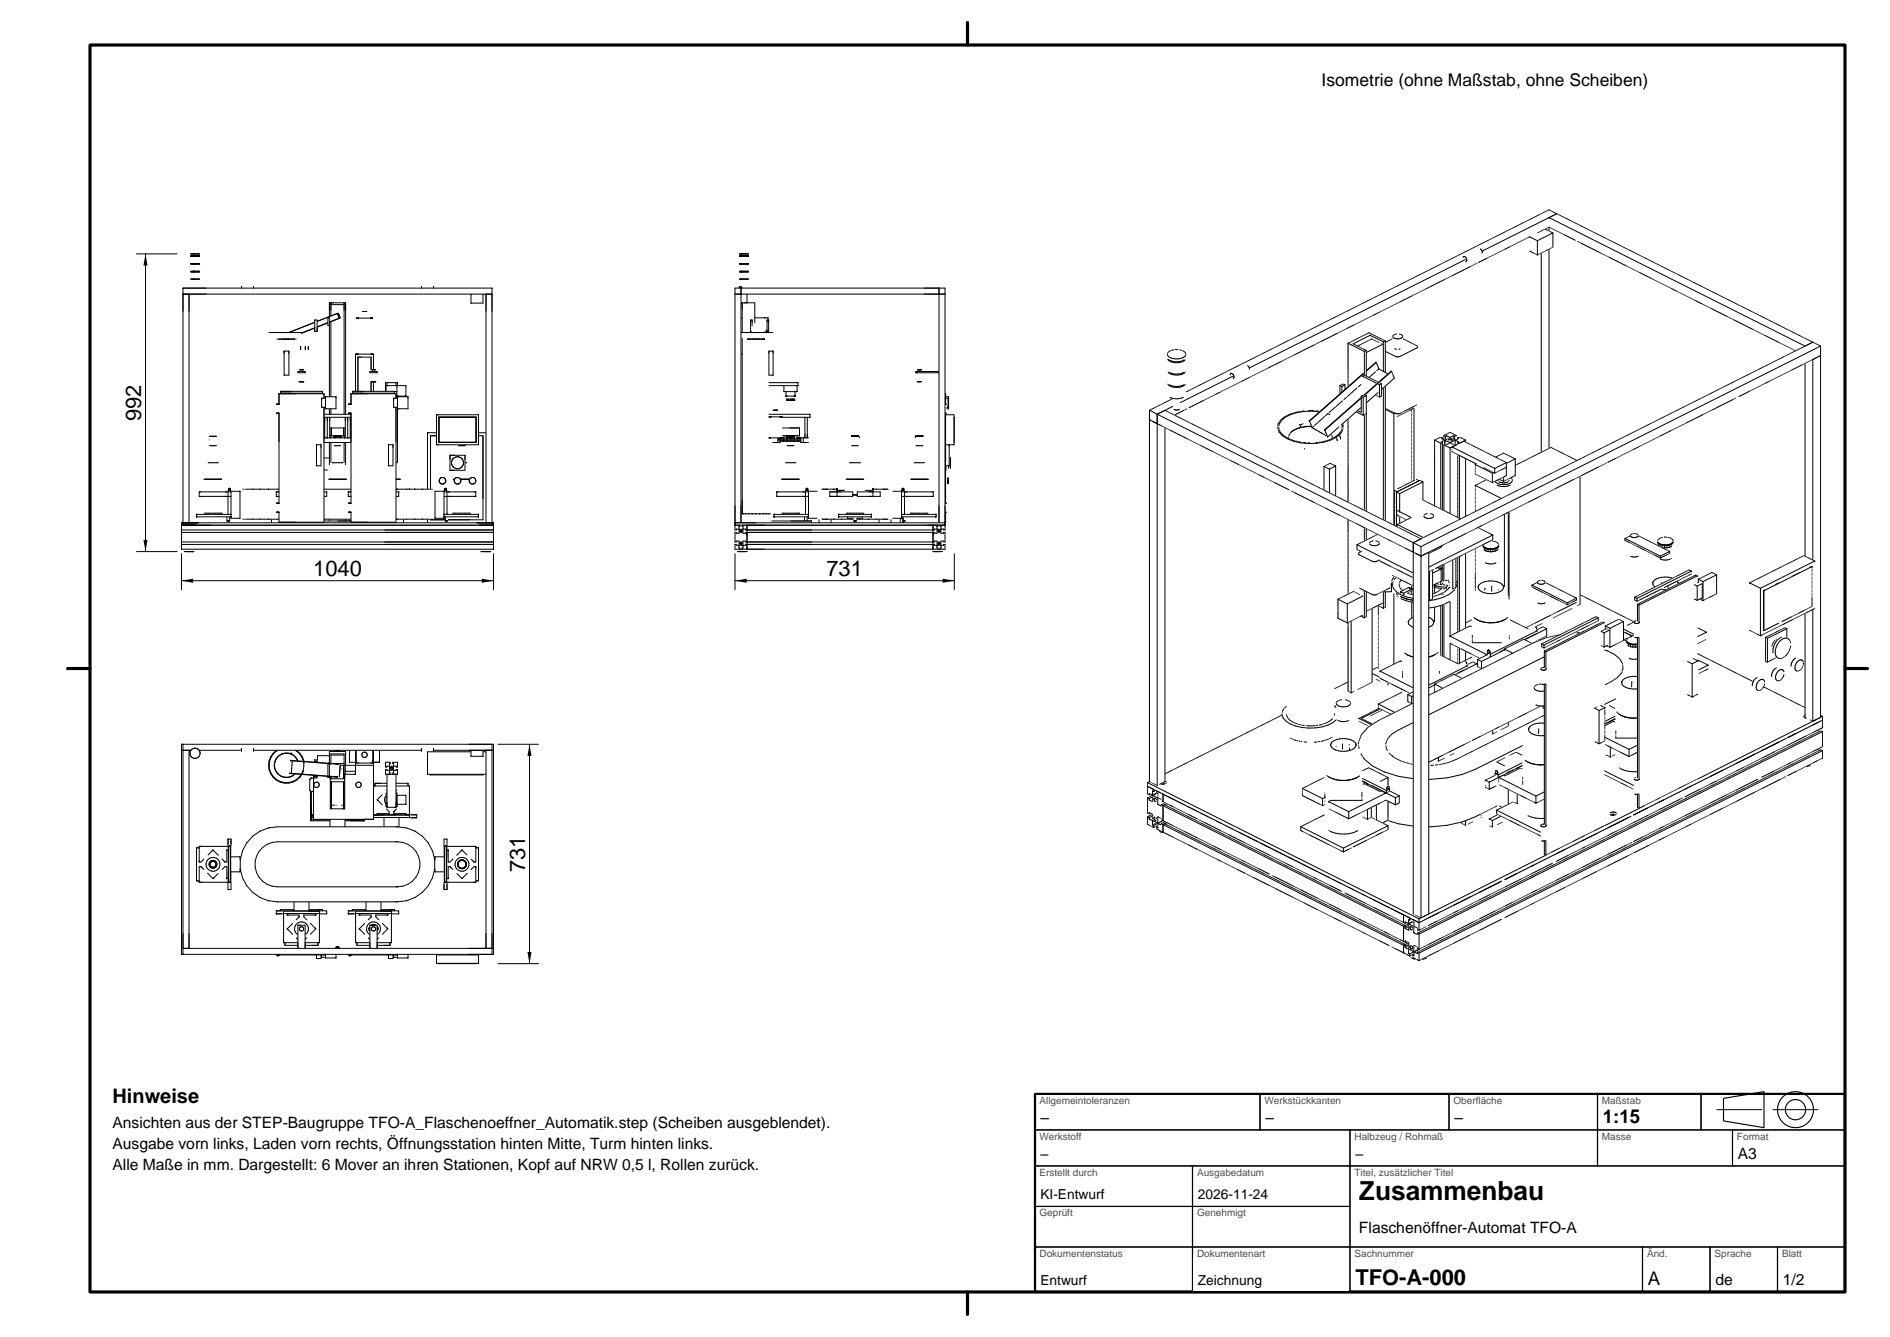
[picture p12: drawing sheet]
<svg xmlns="http://www.w3.org/2000/svg" width="420mm" height="297mm" viewBox="0 0 420 297" stroke-linecap="round" stroke-linejoin="round" font-family="sans-serif">
<defs><g id="words">
<text font-size="5.8" x="302" y="266.5">Zusammenbau</text>
<g font-size="4.9">
<text x="31.3" y="93.5" transform="rotate(-90 31.3 93.5)">992</text>
<text x="69.6" y="128">1040</text>
<text x="183.6" y="128">731</text>
<text x="116.7" y="193.8" transform="rotate(-90 116.7 193.8)">731</text>
<text x="301.2" y="285.4">TFO-A-000</text>
</g>
<text font-size="4.4" x="25" y="245">Hinweise</text>
<g font-size="4.2">
<text x="356.2" y="249.4">1:15</text>
<text x="366.2" y="285.4">A</text>
</g>
<text font-size="3.9" x="293.7" y="19">Isometrie (ohne Maßstab, ohne Scheiben)</text>
<g font-size="3.5">
<text x="25" y="250.5">Ansichten aus der STEP-Baugruppe TFO-A_Flaschenoeffner_Automatik.step (Scheiben ausgeblendet).</text>
<text x="231.2" y="249.4">–</text>
<text x="281.2" y="249.4">–</text>
<text x="323.2" y="249.4">–</text>
<text x="25" y="255.2">Ausgabe vorn links, Laden vorn rechts, Öffnungsstation hinten Mitte, Turm hinten links.</text>
<text x="386.2" y="257.4">A3</text>
<text x="25" y="259.9">Alle Maße in mm. Dargestellt: 6 Mover an ihren Stationen, Kopf auf NRW 0,5 l, Rollen zurück.</text>
<text x="302" y="274">Flaschenöffner-Automat TFO-A</text>
<text x="381.2" y="285.4">de</text>
<text x="396.2" y="285.4">1/2</text>
</g>
<g font-size="3.2">
<text x="231.2" y="257.4">–</text>
<text x="301.2" y="257.4">–</text>
</g>
<g font-size="3.1">
<text x="231.2" y="266.4">KI-Entwurf</text>
<text x="266.2" y="266.4">2026-11-24</text>
<text x="231.2" y="285.4">Entwurf</text>
<text x="266.2" y="285.4">Zeichnung</text>
</g>
<g font-size="2.2" fill="#4d4d4d">
<text x="231" y="245.2">Allgemeintoleranzen</text>
<text x="281" y="245.2">Werkstückkanten</text>
<text x="323" y="245.2">Oberfläche</text>
<text x="356" y="245.2">Maßstab</text>
<text x="231" y="253.2">Werkstoff</text>
<text x="301" y="253.2">Halbzeug / Rohmaß</text>
<text x="356" y="253.2">Masse</text>
<text x="386" y="253.2">Format</text>
<text x="231" y="261.2">Erstellt durch</text>
<text x="266" y="261.2">Ausgabedatum</text>
<text x="301" y="261.2">Titel, zusätzlicher Titel</text>
<text x="231" y="270.2">Geprüft</text>
<text x="266" y="270.2">Genehmigt</text>
<text x="231" y="279.2">Dokumentenstatus</text>
<text x="266" y="279.2">Dokumentenart</text>
<text x="301" y="279.2">Sachnummer</text>
<text x="366" y="279.2">Änd.</text>
<text x="381" y="279.2">Sprache</text>
<text x="396" y="279.2">Blatt</text>
</g>
</g></defs>
<path d="M20 10h390v277h-390zM215 5v5M15 148.5h5M410 148.5h5M215 287v5" fill="none" stroke="#000" stroke-width=".7"/>
<path d="M230 243h180v44h-180z" fill="none" stroke="#000" stroke-width=".5"/>
<g fill="none" stroke="#000" stroke-width=".25">
<path d="M230 243h50v8h-50zM230 251h70v8h-70zM230 259h35v9h-35zM265 259h35v9h-35zM280 243h42v8h-42zM300 251h55v8h-55zM300 259h110v18h-110zM322 243h33v8h-33zM355 243h23v8h-23zM355 251h30v8h-30zM378 243h32v8h-32zM383 244l9-1.5v8l-9-1.5z"/>
<path d="M385 251h25v8h-25zM230 268h35v9h-35zM230 277h35v10h-35zM265 268h35v9h-35zM265 277h35v10h-35zM300 277h65v10h-65zM365 277h15v10h-15zM380 277h15v10h-15zM395 277h15v10h-15z"/>
<circle cx="399" cy="246.5" r="4"/>
<circle cx="399" cy="246.5" r="2.25"/>
</g>
<path d="M381.5 246.5h12M394 246.5h10" fill="none" stroke="#000" stroke-width=".22" stroke-dasharray="10 2 1 2"/>
<path d="M265.2 279.4h34.6v7.4h-34.6z" fill="#fff"/>
<g fill="none" stroke="#000" stroke-width=".22">
<path d="M30.3 56.4h9M32.3 56.4v66.1M42.3 58.7h2.1M42.3 56.9h2.1M42.3 58.5h2.1M42.3 56.4h2.1M42.3 56.8h2.1M164.3 58.7h2.1M164.3 56.9h2.1M164.3 58.5h2.1M164.3 56.4h2.1M164.3 56.8h2.1"/>
<path d="M317.6 60h-.1M317.8 59.9h-.1M318 59.8h-.1M318.2 59.7h-.1M318.4 59.6h-.1M318.6 59.5h-.1M318.8 59.4h-.1M319 59.3h-.1M319.1 59.2h.1M319.3 59.1h-.1M319.5 59h-.1M319.7 58.9h-.1"/>
<path d="M319.9 58.8h-.1M320.1 58.7h-.1M320.3 58.6h-.1M320.5 58.5h-.1M320.7 58.4h-.1M320.9 58.3h-.1M321.1 58.2l-.1 .1M321.3 58.1l-.1 .1M321.5 58l-.1 .1M321.7 57.9l-.1 .1M321.9 57.8l-.1 .1M322.1 57.7l-.1 .1"/>
<path d="M322.3 57.6l-.1 .1M322.4 57.5v.1M322.6 57.4l-.1 .1M322.8 57.3l-.1 .1M323 57.2l-.1 .1M323.2 57.1l-.1 .1M323.4 57.1h-.1M323.6 57h-.1M323.8 56.9h-.1M324 56.8h-.1M324.2 56.7h-.1M324.4 56.6h-.1"/>
<path d="M324.6 56.5h-.1M324.8 56.4h-.1M325 56.3h-.1M325.2 56.2h-.1M325.2 60h.1M325.2 57a.64 .64 0 0 1 .7 .4 .64 .64 0 0 1-.2 .7M325.2 57l-.1 .1M325.3 57h-.1M325.3 59.9h.1M325.4 56.1h-.1M325.4 59.9h.1M325.5 59.8h.1"/>
<path d="M325.6 56h-.1M325.6 59.8h.1M325.6 57.7l-47.8 24M325.7 59.7h.1M325.8 55.9h-.1M325.8 59.7h.1M325.9 59.6v.1M325.9 55.8h.1M326 59.6h.1M326.1 59.5v.1M326.1 55.7h-.1M326.2 59.5h.1"/>
<path d="M326.3 59.4v.1M326.3 55.6h-.1M326.4 59.4h.1M326.5 59.3v.1M326.5 55.5h-.1M326.6 59.3h.1M326.7 59.2v.1M326.7 55.4h-.1M326.8 59.2h.1M326.9 55.3h-.1M327 59.1h.1M327.1 55.2h-.1"/>
<path d="M327.2 59h-.1M327.3 55.1h-.1M327.4 58.9h-.1M327.5 55h-.1M327.6 58.8h-.1M327.7 54.9h-.1M327.8 58.7h-.1M327.9 54.8h-.1M328 58.6h-.1M328.1 54.7h-.1M328.2 58.5h-.1M328.3 54.6h-.1"/>
<path d="M328.5 54.5h-.1M328.5 58.3h.1M328.6 58.3h.1M328.7 54.4h-.1M328.7 58.2h.1M328.8 58.2h.1M328.9 54.3h-.1M328.9 58.1h.1M329 55.3l.3 .4 .1 .5M329 58.1h.1M329.1 54.2l-.1 .1M329.1 58h.1"/>
<path d="M329.2 58h.1M329.3 54.1l-.1 .1M329.3 57.9h.1M329.4 57.9h.1M329.4 54l-.1 .1M329.5 57.8h.1M329.6 57.8h.1M329.6 53.9l-.1 .1M329.7 57.7h.1M329.8 57.7h.1M329.8 53.8l-.1 .1M329.9 57.6v.1"/>
<path d="M330 57.6h.1M330 53.7l-.1 .1M330.1 57.5v.1M330.2 57.5h.1M330.2 53.6l-.1 .1M330.3 57.4v.1M330.4 57.4h.1M330.4 53.5l-.1 .1M330.5 57.3v.1M330.6 53.4l-.1 .1M330.7 57.2l-.1 .1M330.8 53.4h-.1"/>
<path d="M330.9 57.1l-.1 .1M331 53.3h-.1M331.1 57l-.1 .1M331.2 53.2h-.1M331.3 56.9l-.1 .1M331.4 53.1h-.1M331.5 56.8l-.1 .1M331.6 53h-.1M331.7 56.7l-.1 .1M331.8 52.9h-.1M331.9 56.7h-.1M332 52.8h-.1"/>
<path d="M332.1 56.6h-.1M332.2 52.7h-.1M332.2 56.5h.1M332.4 52.6h-.1M332.4 56.4h.1M332.6 52.5h-.1M332.6 56.3h.1M332.8 52.4h-.1M332.8 56.2h.1M332.9 52.3h-.1M333 56.1h.1M333.1 52.2h-.1"/>
<path d="M333.2 56h.1M333.3 52.1h-.1M333.4 55.9h.1M333.5 52h-.1M333.6 55.8h.1M333.7 51.9h-.1M333.8 55.7h.1M333.9 51.8h-.1M334 55.6h.1M334.1 51.7h-.1M334.2 55.5h.1M334.3 51.6h-.1"/>
<path d="M334.5 55.3l-.2 .1M334.5 51.5h-.1M334.7 55.2l-.2 .1M334.7 51.4h-.1M334.9 55.1l-.2 .1M334.9 51.3h-.1M335.1 55l-.2 .1M335.1 51.2h-.1M335.3 54.9l-.2 .1M335.3 51.1h-.1M335.5 54.8l-.2 .1M335.5 51h-.1"/>
<path d="M335.6 54.8h-.1M335.7 50.9h-.1M335.7 54.7h.1M335.9 50.8h-.1M335.9 54.6h.1M336.1 50.7h-.1M336.1 54.5h.1M336.2 50.6h.1M336.3 54.4h.1M336.4 50.5l-.1 .1M336.5 54.3h.1M336.6 50.4l-.1 .1"/>
<path d="M336.7 54.2h.1M336.8 50.3l-.1 .1M336.9 54.1h.1M337 50.2l-.1 .1M337.1 54h.1M337.2 50.1l-.1 .1M337.3 53.9h.1M337.4 50l-.1 .1M337.5 53.8h.1M337.6 49.9l-.1 .1M337.7 53.7h.1M337.8 49.8l-.1 .1"/>
<path d="M337.9 53.6h.1M338 49.7l-.1 .1M338.1 53.5h.1M338.2 49.6l-.1 .1M338.3 53.4h.1M338.4 49.5l-.1 .1M338.5 53.3h.1M338.6 49.4l-.1 .1M338.7 53.2h.1M338.8 49.3l-.1 .1M338.9 53.1h.1M339 49.2l-.1 .1"/>
<path d="M339.1 53h.1M339.2 49.2h-.1M339.3 52.9h-.1M339.4 49.1h-.1M339.5 52.8h-.1M339.5 49h.1M339.7 52.7h-.1M339.7 48.9h.1M339.9 52.6h-.1M339.9 52.6l1.7 .9M339.9 52.6v.2M339.9 48.8h.1"/>
<path d="M339.9 55.8h.1M340 55.8l.1 .1M340.1 48.7h-.1M340.1 55.9h.1M340.2 55.9l.1 .1M340.3 48.6h-.1M340.3 56l.2 .1M340.5 48.5h-.1M340.5 56.1l.2 .1M340.7 48.4h-.1M340.7 56.2l.2 .1M340.9 48.3h-.1"/>
<path d="M341 56.3h.1M341.1 48.2h-.1M341.2 56.4h.1M341.3 48.1h-.1M341.4 56.5h.1M341.5 48h-.1M341.5 56.6h.1M341.6 53.5v3.1M341.7 51.7h.1M341.7 47.9h-.1M341.8 56.6h-.2M341.9 51.6h.1"/>
<path d="M341.9 47.8h-.1M342 56.5h.1M342.1 47.7h-.1M342.1 51.5h.1M342.2 56.4h.1M342.3 47.6h-.1M342.3 51.4h.1M342.4 56.3h.1M342.5 47.5h-.1M342.5 51.3h-.1M342.5 56.3v44M342.6 56.2h.1"/>
<path d="M342.7 47.4h-.1M342.7 51.2h-.1M342.8 56.1h.1M342.9 47.3h-.1M342.9 51.1h-.1M343 56h.1M343 47.2h.1M343.1 51h-.1M343.2 55.9h-.1M343.2 47.1h.1M343.3 50.9h-.1M343.4 55.8h-.1"/>
<path d="M343.4 50.9h.1M343.4 47h.1M343.6 50.8h-.1M343.6 51h.1M343.6 46.9h.1M343.6 55.6l-.1 .1M343.8 50.7h-.1M343.8 51.1h.1M343.8 46.8l-.1 .1M343.8 55.5l-.1 .1M343.9 55.5h.1M344 50.6h-.1"/>
<path d="M344 51.2h.1M344 46.7l-.1 .1M344.1 46.7h.2M344.1 55.4h.1M344.1 50.5h.1M344.2 51.3h.1M344.2 48.5v-.2l56.8 28.5M344.2 50.6v.5M344.2 55.5v43.9M344.3 50.5h.1M344.3 55.3h.1M344.4 48.3l-14.9 7.4"/>
<path d="M344.4 51.4h.1M344.4 46.7h.1M344.5 50.6h.1M344.5 55.2h.1M344.6 48.2h-.1M344.6 51.5h.1M344.6 46.8h.1M344.7 50.7h.1M344.7 55.1h.1M344.8 48.1h-.1M344.8 51.6h.1M344.8 46.9h.1"/>
<path d="M344.9 48h.1M344.9 50.8h.1M344.9 55h.1M345 51.7h.1M345 47h.1M345.1 51.7v3.2M345.1 51.7l-3.5 1.8M345.1 50.9h.1M345.2 47.9h-.1M345.2 47.1h.1M345.3 51h.1M345.3 47.8h.1"/>
<path d="M345.4 47.2h.1M345.5 51.1h.1M345.5 47.7h.1M345.6 47.3h.1M345.7 51.2h.1M345.7 47.6h.1M345.8 47.4h.1M345.9 51.3h.1M345.9 47.5h-.1M346 47.5h.1M346.1 51.4h.1M346.2 47.6h.1"/>
<path d="M346.3 51.5h.1M346.4 47.7h.1M346.5 51.6h.1M346.6 47.8h.1M346.7 51.7h.1M346.8 47.9h.1M346.9 51.8h.1M347 48h.1M347.1 51.9h.1M347.2 48.1h.1M347.3 52h.1M347.4 48.2h.1"/>
<path d="M347.5 52.1h.1M347.5 48.3h.1M347.7 52.2h.1M347.7 48.4h.1M347.8 52.2h.1M347.9 52.3h.1M347.9 48.5h.1M348 52.3h.1M348.1 52.4h.1M348.1 48.6h.1M348.2 52.5h.1M348.3 48.7h.1"/>
<path d="M348.3 52.5h.1M348.4 52.6h.1M348.5 48.8h.1M348.5 52.6h.1M348.6 52.7h.1M348.7 48.9h.1M348.7 52.7h.1M348.8 52.8h.1M348.9 49h.1M348.9 52.8h.1M349 52.9h.1M349.1 49.1h.1"/>
<path d="M349.1 52.9h.1M349.2 53h.1M349.3 49.1v.1M349.3 53h.1M349.4 53.1h.1M349.5 49.2v.1M349.5 53.1h.1M349.6 53.2h.1M349.7 49.3v.1M349.7 53.2h.1M349.8 53.3h.1M349.9 49.4v.1"/>
<path d="M349.9 53.3h.1M350 53.4h.1M350.1 49.5v.1M350.3 49.6v.1M350.5 49.7v.1M350.6 53.6h.1M350.7 49.8v.1M350.8 53.7h.1M350.9 49.9v.1M351 53.8h.1M351 50l.1 .1M351.2 53.9h.1"/>
<path d="M351.2 50.1l.1 .1M351.4 54h.1M351.4 50.2l.1 .1M351.5 54.1h.1M351.6 54.1h.1M351.6 50.3l.1 .1M351.6 54.2h.1M351.7 54.2h.1M351.8 50.4l.1 .1M351.8 54.3h.1M351.9 54.3h.1M352 50.5l.1 .1"/>
<path d="M352 54.4h.1M352.1 54.4h.1M352.2 50.6l.1 .1M352.2 54.5h.1M352.3 54.5h.1M352.4 50.7l.1 .1M352.4 54.6h.1M352.5 54.6h.1M352.6 50.8l.1 .1M352.6 54.7h.1M352.7 54.7h.1M352.8 50.9l.1 .1"/>
<path d="M352.8 54.8h.1M352.9 54.8h.1M353 51h.1M353 54.9h.1M353.1 54.9h.1M353.2 51.1h.1M353.2 55h.1M353.3 55h.1M353.4 51.2h.1M353.4 55.1h.1M353.5 55.1h.1M353.6 51.3h.1"/>
<path d="M353.6 55.2h.1M353.7 55.2h.1M353.8 51.4h.1M353.8 55.3h.1M353.9 55.3h.1M354 51.5h.1M354 55.4h.1M354.1 55.4h.1M354.2 51.6h.1M354.2 55.4v.1M354.3 55.5h.1M354.4 51.7h.1"/>
<path d="M354.4 55.5v.1M354.5 55.6h.1M354.5 51.8h.1M354.6 55.6v.1M354.7 55.7h.1M354.7 51.9h.1M354.8 55.7v.1M354.9 55.8h.1M354.9 52h.1M355 55.8v.1M355.1 55.9l.1 .1M355.1 52.1h.1"/>
<path d="M355.3 56l.1 .1M355.3 52.2h.1M355.5 56.1l.1 .1M355.5 52.3h.1M355.7 56.2h.1M355.7 52.4h.1M355.9 52.5h.1M355.9 56.3h.1M356.1 52.6h.1M356.1 56.4h.1M356.3 52.7h.1M356.3 56.5h.1"/>
<path d="M356.5 52.8h.1M356.5 56.6h.1M356.7 52.9h.1M356.7 56.7h.1M356.9 53h.1M356.9 56.8h.1M357.1 53.1h.1M357.1 56.9h.1M357.3 53.1v.1M357.3 57h.1M357.5 53.2v.1M357.5 57.1h.1"/>
<path d="M357.6 57.2h.1M357.7 53.3v.1M357.7 57.2h.1M357.8 57.3h.1M357.9 53.4v.1M357.9 57.3h.1M358 57.4h.1M358 53.5l.1 .1M358.1 57.4h.1M358.2 57.5h.1M358.2 53.6l.1 .1M358.3 57.5h.1"/>
<path d="M358.4 57.5v.1M358.4 53.7l.1 .1M358.5 57.6h.1M358.6 57.6l.1 .1M358.6 53.8l.1 .1M358.8 57.7l.1 .1M358.8 53.9l.1 .1M359 57.8l.1 .1M359 54l.1 .1M359.2 57.9l.1 .1M359.2 54.1l.1 .1M359.4 58l.1 .1"/>
<path d="M359.4 54.2l.1 .1M359.6 58.1l.1 .1M359.6 54.3l.1 .1M359.8 58.2l.1 .1M359.8 54.4l.1 .1M360 58.3l.1 .1M360 54.5l.1 .1M360.1 58.4l.2 .1M360.2 54.6h.1M360.3 58.5l.2 .1M360.4 54.7h.1M360.5 58.6l.2 .1"/>
<path d="M360.6 54.8h.1M360.7 58.7l.2 .1M360.8 54.9h.1M360.9 58.8l.2 .1M361 55h.1M361.1 58.9l.2 .1M361.2 55.1h.1M361.3 59l.1 .1M361.4 55.2h.1M361.5 55.3h.1M361.6 59.2h.1M361.7 55.4h.1"/>
<path d="M361.8 59.3h.1M361.9 55.5h.1M362 59.4h.1M362.1 55.6h.1M362.2 59.5h.1M362.3 55.7h.1M362.4 59.6h.1M362.5 55.8h.1M362.6 59.7h.1M362.7 55.9h.1M362.8 59.7v.1M362.9 56h.1"/>
<path d="M363 59.8v.1M363.1 56.1h.1M363.2 59.9v.1M363.3 56.2h.1M363.5 56.3h.1M363.7 56.4h.1M363.9 56.5h.1M364.1 56.6h.1M364.3 56.7h.1M364.5 56.8h.1M364.7 56.9h.1M364.8 57h.1"/>
<path d="M365 57.1h.1M365.2 57.1l.1 .1M365.4 57.2l.1 .1M365.6 57.3l.1 .1M365.8 57.4l.1 .1M366 57.5l.1 .1M366.2 57.6l.1 .1M366.4 57.7l.1 .1M366.6 57.8l.1 .1M366.8 57.9l.1 .1M367 58l.1 .1M367.2 58.1l.1 .1"/>
<path d="M367.4 58.2l.1 .1M367.6 58.3h.1M367.8 58.4h.1M368 58.5h.1M368.2 58.6h.1M368.3 58.7h.1M368.5 58.8h.1M368.7 58.9h.1M368.9 59h.1M369.1 59.1h.1M369.3 59.2h.1M369.5 59.3h.1"/>
<path d="M369.7 59.4h.1M369.9 59.5h.1M370.1 59.6h.1M370.3 59.7h.1M370.5 59.8h.1M370.7 59.9h.1M370.9 60h.1M40.7 65.3h68.6M42 65.3v50.8M42.3 60.4h2.1M42.3 62h2.1M42.3 60.3h2.1"/>
<path d="M53.7 63.7v.2M56.3 63.7v.2M59.8 73.9h.1M59.9 73.9h.1M60.1 73.9h7M61.6 75.3h.1M61.8 75.3h.1M62 75.3h3.3M63.1 78h1.1v5.3h-1.1zM65.5 75.3h.1M65.8 75.3h.1M66.8 77v.7"/>
<path d="M67.9 77v.7M68.5 77.1v.5M69.8 72.9l-2.8 1.2M69.8 71.6l-5.5 2.2 5.5-2.2M69.9 72.8l-2.8 1.1M69.9 71.1h.6v2.5h-.6zM72.8 71.7l-2.2 .9M72.8 71.8l-2.2 .8M73.2 72.3h-.3v-1.7h.3v17.4M73.5 70.1v-2.8h-.3v2.9M73.5 71.6v16.4M73.6 67.7h2.8"/>
<path d="M73.6 67.3h2.8M75 69.6h.1M75 69.6l.4 1.1M75 69.6l-4.4 1.8M75.2 69.6l.4 1M75.2 69.6h.1M75.2 69.6l-.1 .1M75.4 70.7h.1M75.4 70.7l-2.1 .8M75.4 70.7l-2.1 .9M79.1 78.7h-.1v8.2M79.2 78.7h3.6"/>
<path d="M79.2 70.7h3.6M80.5 69.2h1M82.9 78.7h.1v3.4M93.7 63.7v.2M96.3 63.7v.2M104.7 65.4v1.9h2.6v-1.9M108 65.3v50.8M163.3 65.3h46.7M164.2 63.9l.3-.2 .4 .2M164.3 60.4h2.1M164.3 62h2.1M164.3 60.3h2.1"/>
<path d="M164.7 64v52.1M164.7 73.9h7M164.7 67.3h.1M164.8 78.7h.1M164.8 70.7h.1M164.9 75.1v39M166 65.4v1.8M166.1 75.3h3.8M166.9 73.8h.1M167 73.8h.1M167.1 72.4v-1.3h-.3l.1 2.5M167.7 71.7v-4.4h-2.8v6.5"/>
<path d="M167.7 70.6h2.6M169.8 73.8h.1M170.2 73.4h.3v-2.3h.3v2.5h-.6M170.5 70.6h.2v.4M170.9 78h.9v5.3h-.9zM208.7 64v52.1M259.4 78.8h.1M259.4 78.5h.1M259.4 78.9h.1M259.5 79.8v.1M259.5 79h.1M259.5 78.4h.1"/>
<path d="M259.6 79.1h.1M259.6 80l.1 .1M259.6 78.2h.1M259.7 79.2h.1M259.7 79.9h.1M259.7 78.1h.1M259.8 79.9h.1M259.9 78l-.1 .1M260.1 77.9l-.1 .1M260.4 77.8l-.2 .1M260.8 77.7l-.3 .1M261.1 77.7h.7"/>
<path d="M262.2 77.7l.2 .1M262.6 77.8l.1 .1M262.8 77.9l.1 .1M263 78l.1 .1M263.1 80h.1M263.2 78.1v.1M263.3 78.2h.1M263.4 79.9v.1M263.4 79.1a3.2 3.2 0 0 1-3.7 .1M263.4 78.3v.1M263.4 79h.1M263.5 78.4v.1"/>
<path d="M263.5 78.8h.1M263.5 78.6h.1M277.7 80h-.1M277.9 79.9h-.1M278.1 79.8h-.1M278.3 79.7h-.1M278.5 79.6h-.1M278.7 79.5h-.1M278.9 79.4h-.1M279.1 79.3h-.1M279.3 79.2h-.1M279.5 79.1h-.1"/>
<path d="M279.7 79h-.1M279.9 78.9h-.1M280 78.8h.1M280.2 78.7h.1M280.4 78.6h.1M280.6 78.5h.1M280.8 78.4l-.1 .1M281 78.3l-.1 .1M281.2 78.2l-.1 .1M281.4 78.1l-.1 .1M281.6 78l-.1 .1M281.8 77.9l-.1 .1"/>
<path d="M282 77.8l-.1 .1M282.2 77.7l-.1 .1M282.4 77.6l-.1 .1M282.6 77.5l-.1 .1M282.8 77.4l-.1 .1M283 77.3l-.1 .1M283.2 77.2l-.1 .1M283.4 77.1l-.1 .1M283.5 77v.1M283.7 76.9v.1M283.9 76.8v.1M284.1 76.8h.1"/>
<path d="M284.3 76.7h.1M284.5 76.6h-.1M284.7 76.5h-.1M284.9 76.4h-.1M285.1 76.3h-.1M285.3 76.2h-.1M285.4 79.9v.1M285.5 76.1h-.1M285.6 79.8v.1M285.7 76h-.1M285.8 79.7v.1M285.9 75.9h-.1"/>
<path d="M286 79.6v.1M286.1 75.8h-.1M286.2 79.5v.1M286.3 75.7h-.1M286.4 79.4v.1M286.5 75.6h-.1M286.6 79.3v.1M286.7 75.5h-.1M286.8 79.2v.1M286.8 75.4h.1M287 79.1v.1M287 75.3h.1"/>
<path d="M287.2 79.1h.1M287.2 75.2h.1M287.4 79h.1M287.4 75.1h.1M287.6 75h.1M287.7 78.8l-.1 .1M287.8 74.9h.1M287.9 78.7l-.2 .1M288 74.8h.1M288.1 78.6l-.2 .1M288.2 74.7h.1M288.2 78.5l-.1 .1"/>
<path d="M288.4 74.6l-.1 .1M288.4 78.4l-.1 .1M288.6 74.5l-.1 .1M288.6 78.3l-.1 .1M288.8 74.4l-.1 .1M288.8 78.2l-.1 .1M289 74.3l-.1 .1M289 78.1l-.1 .1M289.2 74.2l-.1 .1M289.2 78l-.1 .1M289.4 74.1l-.1 .1M289.4 77.9l-.1 .1"/>
<path d="M289.6 74l-.1 .1M289.6 77.8l-.1 .1M289.7 77.8h.1M289.8 73.9l-.1 .1M289.8 77.7v.1M289.9 77.7h.1M290 73.8l-.1 .1M290 77.6v.1M290.1 77.6h.1M290.1 73.7v.1M290.2 77.5v.1M290.3 77.5h.1"/>
<path d="M290.3 73.6v.1M290.4 77.4v.1M290.5 77.4h.1M290.5 73.5v.1M290.6 77.3v.1M290.7 77.3h.1M290.7 73.4v.1M290.8 77.2v.1M290.9 77.2h.1M290.9 73.3v.1M291 77.1v.1M291.1 77.1h.1"/>
<path d="M291.1 73.2v.1M291.2 77.1h.1M291.3 77h.1M291.3 73.1v.1M291.4 77h.1M291.5 76.9h.1M291.5 73v.1M291.6 76.9h-.1M291.7 76.8h-.1M291.7 72.9v.1M291.8 76.8h-.1M291.9 76.7h-.1"/>
<path d="M291.9 72.8l-.1 .1M292 76.7h-.1M292.1 76.6h-.1M292.1 72.7l-.1 .1M292.3 76.5h-.1M292.3 72.7h-.1M292.5 76.4h-.1M292.5 72.6h-.1M292.7 76.3h-.1M292.7 72.5h-.1M292.9 76.2h-.1M292.9 72.4h-.1"/>
<path d="M293.1 76.1h-.1M293.1 72.3h-.1M293.2 76h.1M293.3 72.2h-.1M293.5 72.1h-.1M293.5 75.9h.1M293.6 75.8v.1M293.7 72h-.1M293.7 75.8h.1M293.8 75.7v.1M293.8 71.9h.1M293.9 75.7h.1"/>
<path d="M294 75.6v.1M294 71.8h.1M294.1 75.6h.1M294.2 75.5v.1M294.2 71.7h.1M294.3 75.5h.1M294.4 75.4v.1M294.4 71.6h.1M294.5 75.4h.1M294.6 75.3v.1M294.6 71.5h.1M294.7 75.3h.1"/>
<path d="M294.8 75.2v.1M294.8 71.4h.1M294.9 75.2h-.1M295 75.1l-.1 .1M295 71.3h.1M295.1 75.1h-.1M295.2 75l-.1 .1M295.2 71.2h.1M295.3 75h-.1M295.4 75h-.1M295.4 71.1h-.1M295.5 74.9h-.1"/>
<path d="M295.6 74.9h-.1M295.6 71h-.1M295.7 74.8h-.1M295.8 74.8h-.1M295.8 70.9h-.1M295.9 74.7h-.1M296 74.7h-.1M296 70.8h-.1M296.1 74.6h-.1M296.2 74.6h-.1M296.2 70.7h-.1M296.3 74.5h-.1"/>
<path d="M296.4 74.5h-.1M296.4 70.6l-.1 .1M296.5 74.4h-.1M296.5 74.4h.1M296.6 70.5l-.1 .1M296.6 74.3h.1M296.7 74.3h.1M296.8 70.4l-.1 .1M296.8 74.2h.1M296.9 74.2h.1M297 70.3l-.1 .1M297 74.1h.1"/>
<path d="M297.1 74.1h.1M297.2 70.2l-.1 .1M297.2 74h.1M297.4 70.1l-.1 .1M297.4 73.9h.1M297.5 70v.1M297.6 73.8h.1M297.7 69.9v.1M297.8 73.7h.1M297.9 69.8v.1M298 73.6h.1M298.1 69.7v.1"/>
<path d="M298.2 73.5h.1M298.3 69.6v.1M298.4 73.4h.1M298.5 69.5v.1M298.6 73.3h.1M298.7 69.4v.1M298.8 73.2h.1M298.9 69.3l-.1 .1M299 73.1h.1M299.1 69.2l-.1 .1M299.2 73h.1M299.3 69.1l-.1 .1"/>
<path d="M299.4 73h-.1M299.5 72.9h-.1M299.5 69l-.1 .1M299.6 72.9h-.1M299.6 76.3l3.6 1.8M299.6 76.3v.2M299.6 76.6v.1M299.6 76.7v.1M299.6 76.9h.1M299.6 77v.1M299.6 77.2h.1M299.6 77.3v.1"/>
<path d="M299.6 77.5h.1M299.6 77.6v.1M299.6 77.8h.1M299.6 77.9v.1M299.6 78.1h.1M299.6 78.2v.1M299.6 78.4h.1M299.6 78.5v.1M299.6 78.7h.1M299.6 78.8v.1M299.6 79h.1M299.6 79.1v.1"/>
<path d="M299.6 79.3h.1M299.6 79.4v.1M299.6 79.5v.1M299.6 79.7v.1M299.6 79.8v.1M299.6 79.9v.2M299.6 76.2v.1M299.7 72.8h-.1M299.7 68.9l-.1 .1M299.7 76.2h.1M299.8 72.8h-.1M299.9 72.7h-.1"/>
<path d="M299.9 68.8l-.1 .1M299.9 76.1h.1M299.9 72.7h.1M300 72.6h.1M300.1 68.7l-.1 .1M300.1 76h.1M300.1 72.6h.1M300.2 72.5h.1M300.3 68.7h-.1M300.3 75.9h.1M300.3 72.5h.1M300.4 72.4h.1"/>
<path d="M300.5 68.6h-.1M300.5 75.8h.1M300.5 72.4h.1M300.6 72.3h.1M300.7 68.5h-.1M300.7 76.4h.1M300.7 75.7h.1M300.7 72.3h.1M300.8 76.4l.1 .1M300.8 72.2h.1M300.9 68.4h-.1M300.9 75.6h-.1"/>
<path d="M300.9 72.2h.1M301 76.5l.1 .1M301.1 68.3h-.1M301.1 75.5h-.1M301.1 72.1h.1M301.2 76.6l.1 .1M301.2 68.2h.1M301.3 75.4h-.1M301.3 72h.1M301.4 76.7l.1 .1M301.4 68.1h.1M301.5 75.3h-.1"/>
<path d="M301.5 71.9h.1M301.6 76.8l.1 .1M301.6 68h.1M301.7 75.2h-.1M301.7 71.8h.1M301.8 76.9l.1 .1M301.8 67.9h.1M301.9 75.1h-.1M301.9 71.7h.1M301.9 76.7l-.1 .1M302 77l.1 .1M302 67.8h.1"/>
<path d="M302.1 75h-.1M302.1 71.6h.1M302.1 76.6l-.1 .1M302.2 77.1l.1 .1M302.2 67.7h-.1M302.3 74.9h-.1M302.3 71.5h.1M302.3 76.5l-.1 .1M302.4 77.2l.1 .1M302.4 67.6h-.1M302.5 74.8h-.1M302.5 71.4h.1"/>
<path d="M302.5 76.5h-.1M302.6 77.3l.1 .1M302.6 67.5h-.1M302.7 74.7h-.1M302.7 71.3h.1M302.7 76.4h-.1M302.8 77.4l.1 .1M302.8 67.4h-.1M302.8 74.6h.1M302.9 76.3h-.1M302.9 71.2h.1M303 77.5l.1 .1"/>
<path d="M303 67.3h-.1M303 74.5h.1M303.1 76.2h-.1M303.1 71.1h.1M303.2 77.6l.1 .1M303.2 78.1v5.2M303.2 67.2h-.1M303.2 74.4h.1M303.3 76.1h-.1M303.3 71h.1M303.4 77.7l.1 .1M303.4 67.1h-.1"/>
<path d="M303.4 74.3h.1M303.5 76h-.1M303.5 70.9h-.1M303.6 77.8v.1M303.6 67h-.1M303.6 77.9v5.5M303.6 77.9l-.4 .2M303.6 74.2h.1M303.6 75.9h.1M303.7 70.8h-.1M303.8 66.9h-.1M303.8 74.1l-.1 .1"/>
<path d="M303.8 75.8h.1M303.9 70.7h-.1M304 66.8h-.1M304 74l-.1 .1M304 75.7h.1M304.1 70.6h-.1M304.1 74h.2M304.2 66.7h-.1M304.2 75.6h.1M304.3 70.5h-.1M304.4 66.6h-.1M304.4 74l.1 .1"/>
<path d="M304.4 75.5h.1M304.5 70.4h-.1M304.5 74.5l-3.6 1.8M304.5 74.5v.1M304.5 74.5l2.9 1.4M304.6 66.5l-.1 .1M304.6 74.1l.1 .1M304.6 75.4h.1M304.7 70.3h-.1M304.8 66.4l-.1 .1M304.8 74.2h.1M304.8 75.3h-.1"/>
<path d="M304.8 75.3h.1M304.9 70.2h-.1M304.9 66.3v.1M305 74.3h.1M305 75.4h.1M305.1 70.1h-.1M305.1 66.2v.1M305.2 74.4h.1M305.2 75.5h.1M305.3 70h-.1M305.3 66.1v.1M305.4 74.5h.1"/>
<path d="M305.4 75.6h.1M305.5 69.9h-.1M305.5 66l-.1 .1M305.6 74.6h.1M305.6 75.7h.1M305.7 69.8h-.1M305.7 65.9l-.1 .1M305.8 74.7h.1M305.8 75.8h.1M305.9 69.7h-.1M305.9 65.8l-.1 .1M306 74.8h.1"/>
<path d="M306 75.9h.1M306.1 69.6h-.1M306.1 65.7l-.1 .1M306.2 74.9h.1M306.2 76h.1M306.3 69.5h-.1M306.3 65.6l-.1 .1M306.4 75h.1M306.4 76.1h.1M306.5 69.4h-.1M306.5 65.5l-.1 .1M306.6 75.1h.1"/>
<path d="M306.6 69.3h.1M306.7 65.4l-.1 .1M306.8 75.2h.1M306.8 69.2h.1M306.9 65.3l-.1 .1M307 75.3h.1M307 76.4h.1M307 69.1h-.1M307.1 65.2l-.1 .1M307.2 75.4h.1M307.2 76.5l-3.5 1.7M307.2 69h-.1"/>
<path d="M307.3 65.1l-.1 .1M307.4 75.5h.1M307.4 68.9l-.1 .1M307.4 75.9v6.5M307.5 65l-.1 .1M307.5 75.6h.1M307.6 68.8l-.1 .1M307.7 64.9l-.1 .1M307.7 75.7h.1M307.8 68.7l-.1 .1M307.8 75.7l-.4 .2M307.8 75.7v6.9"/>
<path d="M307.9 64.8l-.1 .1M308 68.6l-.1 .1M308 76h-.1M308.1 64.7l-.1 .1M308.2 68.5l-.1 .1M308.2 75.9h-.1M308.3 64.6l-.1 .1M308.4 68.4l-.1 .1M308.4 75.8h-.1M308.5 64.5l-.1 .1M308.5 68.3v.1M308.6 75.7h-.1"/>
<path d="M308.6 64.5h.1M308.7 68.2v.1M308.8 75.6h-.1M308.8 64.4h.1M308.9 68.1v.1M309 75.5h-.1M309 64.3h-.1M309.1 68v.1M309.2 75.4h-.1M309.2 64.2h-.1M309.3 67.9v.1M309.4 75.3h-.1"/>
<path d="M309.4 64.1h-.1M309.5 74.8a1.52 1.52 0 0 0 2.1 .1M309.5 67.9h.1M309.5 74.6h.1M309.6 74.5h.1M309.6 64h-.1M309.7 74.4h.1M309.7 67.8h.1M309.8 63.9h-.1M309.9 74.3l-.1 .1M309.9 77.5h.1M309.9 67.7h.1"/>
<path d="M310 63.8h-.1M310.1 77.5l.2 .1M310.1 67.6h.1M310.2 63.7h-.1M310.3 74.2l-.3 .1M310.3 67.5h.1M310.4 63.6h-.1M310.5 67.4h.1M310.6 63.5h-.1M310.7 67.3h.1M310.8 63.4h-.1M310.9 67.2h.1"/>
<path d="M311 74.2l.2 .1M311 63.3h-.1M311.1 77.5l-.2 .1M311.2 67l-.2 .1M311.2 63.2h-.1M311.3 74.3h.1M311.4 66.9l-.2 .1M311.4 63.1h-.1M311.4 74.3v.1M311.5 74.4h.1M311.6 66.8l-.2 .1M311.6 63h-.1"/>
<path d="M311.6 74.5h.1M311.7 74.6v.1M311.8 66.7l-.2 .1M311.8 62.9h-.1M311.8 75.3h.1M311.9 66.6l-.1 .1M312 62.8h-.1M312 75.4h.1M312.1 66.5l-.1 .1M312.2 62.7h-.1M312.2 75.5h.1M312.3 62.6h.1"/>
<path d="M312.3 66.4l-.1 .1M312.4 75.6h.1M312.5 62.5h-.1M312.5 66.3l-.1 .1M312.6 75.7h.1M312.7 62.4h-.1M312.7 66.2l-.1 .1M312.8 75.8h.1M312.9 62.3l-.1 .1M312.9 66.1l-.1 .1M313 75.9h.1M313.1 62.2l-.1 .1"/>
<path d="M313.1 66l-.1 .1M313.2 76h.1M313.3 62.1l-.1 .1M313.3 65.9l-.1 .1M313.4 76.1h.1M313.5 62l-.1 .1M313.5 65.8l-.1 .1M313.6 76.2h.1M313.7 61.9l-.1 .1M313.7 65.8h-.1M313.8 76.3h.1M313.8 65.7h.1"/>
<path d="M313.9 61.8l-.1 .1M314 76.4h.1M314 65.6h.1M314.1 61.7l-.1 .1M314.2 76.5h.1M314.2 65.5h.1M314.3 61.6l-.1 .1M314.4 76.6h.1M314.4 65.4h.1M314.5 61.5l-.1 .1M314.6 76.7h.1M314.6 65.3h.1"/>
<path d="M314.7 61.4l-.1 .1M314.8 76.8h.1M314.8 65.2h.1M314.9 61.3l-.1 .1M314.9 76.9h.1M315 65.1h.1M315 77.2l-4.3 2.1-.6-.1-2.2-1.1M315 77v.1M315.1 61.2l-.1 .1M315.2 65h.1M315.3 61.1l-.1 .1M315.4 64.9h-.1"/>
<path d="M315.5 61l-.1 .1M315.6 64.8h-.1M315.7 60.9l-.1 .1M315.8 64.7h-.1M315.8 60.8v.1M316 64.6h-.1M316 60.8h-.1M316.2 64.5h-.1M316.2 60.7h-.1M316.4 64.4h-.1M316.4 60.6h-.1M316.6 64.3h-.1"/>
<path d="M316.6 60.5h-.1M316.8 64.2h-.1M316.8 60.4h-.1M317 60.3h-.1M317 64.1l-.1 .1M317.2 60.2h-.1M317.2 64l-.1 .1M317.4 60.1h-.1M317.4 63.9l-.1 .1M317.6 63.8l-.1 .1M317.8 63.7l-.1 .1M318 63.6l-.1 .1"/>
<path d="M318.2 63.5l-.1 .1M318.4 63.4l-.1 .1M318.6 63.3l-.1 .1M318.8 63.2l-.1 .1M319 63.1l-.2 .1M319.2 63l-.2 .1M319.4 62.9l-.2 .1M319.5 62.9h-.1M319.6 62.8h-.1M319.7 62.8h-.1M319.8 62.7h-.1M319.9 62.7h-.1"/>
<path d="M320 62.6h-.1M320.1 62.6h-.1M320.2 62.5h-.1M320.3 62.5h-.1M320.4 62.4h-.1M320.4 62.4h.1M320.5 62.3h.1M320.6 62.3h.1M320.7 62.2h.1M320.8 62.2h.1M320.9 62.1h.1M321 62.1h.1"/>
<path d="M321.2 62h.1M321.4 61.9h.1M321.6 61.8h.1M321.8 61.7h.1M322 61.6h.1M322.2 61.5h.1M322.4 61.4h.1M322.7 61.3h-.1M322.9 61.2h-.2M323.1 61.1h-.2M323.2 61h-.1M323.3 61h-.1"/>
<path d="M323.4 60.9h-.1M323.5 60.9h-.1M323.6 60.8h-.1M323.7 60.8h-.1M323.8 60.7h-.1M323.8 60.7h.1M323.9 60.6h.1M324 60.6h.1M324.1 60.5h.1M324.2 60.5h.1M324.3 60.4h.1M324.4 60.4h.1"/>
<path d="M324.5 60.3h.1M324.6 60.3h.1M324.7 60.2h.1M324.8 60.2h.1M324.9 60.1h.1M325 60.1h.1M325.1 60h.1M363.4 60v.1M363.5 60.1l.1 .1M363.7 60.2l.1 .1M363.9 60.3l.1 .1M364.1 60.4l.1 .1"/>
<path d="M364.3 60.5l.1 .1M364.4 60.6h.2M364.6 60.7h.2M364.8 60.8h.2M365 60.9h.2M365.2 61h.1M365.4 61.1h.1M365.6 61.2h.1M365.8 61.3h.1M366 61.4h.1M366.2 61.5h.1M366.4 61.6h.1"/>
<path d="M366.6 61.7h.1M366.8 61.8h.1M367 61.9h.1M367.2 62h.1M367.4 62.1h.1M367.6 62.2h.1M367.8 62.3h.1M368 62.4h.1M368.2 62.5h.1M368.4 62.6h.1M368.6 62.7h.1M368.8 62.8h.1"/>
<path d="M369 62.9h.1M369.2 63h.1M369.4 63.1h.1M369.6 63.2h.1M369.8 63.3h.1M370 63.4h.1M370.2 63.5h.1M370.4 63.6h.1M370.6 63.7h.1M370.8 63.8h.1M371 63.9h.1M371.1 60.1h.1"/>
<path d="M371.2 64h.1M371.3 60.2h.1M371.4 64.1h.1M371.5 60.3h.1M371.5 64.1l.1 .1M371.7 60.4h.1M371.7 64.2l.1 .1M371.8 60.5h.1M371.9 64.3l.1 .1M372 60.6h.1M372.1 64.4l.1 .1M372.2 60.7h.1"/>
<path d="M372.2 64.5l.2 .1M372.4 60.8h.1M372.4 64.6l.2 .1M372.6 60.9h.1M372.7 64.7v.1M372.8 61h.1M372.9 64.8h.1M373 61l.1 .1M373.1 64.9h.1M373.2 61.1l.1 .1M373.3 65h.1M373.4 61.2l.1 .1"/>
<path d="M373.5 65.1h.1M373.6 61.3l.1 .1M373.7 65.2h.1M373.8 61.4l.1 .1M373.9 65.3h.1M374 61.5l.1 .1M374.1 65.4h.1M374.2 61.6l.1 .1M374.3 65.5h.1M374.4 61.7l.1 .1M374.5 65.6h.1M374.6 61.8l.1 .1"/>
<path d="M374.7 65.7h.1M374.8 61.9v.1M374.9 65.8h.1M375 62v.1M375.1 65.9h.1M375.1 62.1l.1 .1M375.3 66h.1M375.3 62.2l.1 .1M375.5 66.1h.1M375.5 62.3h.1M375.6 66.2h.1M375.7 62.4h.1"/>
<path d="M375.8 66.3h.1M375.9 62.5h.1M376 66.4h.1M376.1 62.6h.1M376.2 66.5h.1M376.3 62.7h.1M376.4 66.6h.1M376.5 62.8h.1M376.6 66.7h.1M376.7 62.9h.1M376.7 66.8h.1M376.8 66.8h.1"/>
<path d="M376.9 63h.1M376.9 66.9h.1M377 66.9h.1M377.1 63.1h.1M377.1 67h.1M377.2 67h.1M377.3 63.2h.1M377.3 67v.1M377.4 67.1h.1M377.5 63.3h.1M377.5 67.1v.1M377.6 67.2h.1"/>
<path d="M377.7 63.4h.1M377.7 67.2v.1M377.8 67.3h.1M377.9 63.5h.1M377.9 67.3v.1M378 67.4h.1M378.1 63.6h.1M378.1 67.4v.1M378.2 67.5h.1M378.3 63.7h.1M378.4 67.6h.1M378.5 63.8h.1"/>
<path d="M378.6 67.7h.1M378.6 63.9h.1M378.8 67.8h.1M378.8 64h.1M379 67.9h.1M379 64.1h.1M379.1 68h.1M379.2 64.2h.1M379.3 68.1h.1M379.4 64.3h.1M379.5 68.2h.1M379.6 64.4h.1"/>
<path d="M379.7 68.3h.1M379.8 64.5h.1M379.9 68.4h.1M380 64.6h.1M380.1 68.5h.1M380.2 64.6l.1 .1M380.3 68.6h.1M380.4 64.7l.1 .1M380.4 68.6h.1M380.5 68.7h.1M380.6 64.8l.1 .1M380.6 68.7h.1"/>
<path d="M380.7 68.8h.1M380.8 64.9l.1 .1M380.8 68.8h.1M380.9 68.9h.1M381 65l.1 .1M381 68.9h.1M381.1 69h.1M381.2 65.1l.1 .1M381.2 69h.1M381.3 69v.1M381.4 65.2l.1 .1M381.4 69.1h.1"/>
<path d="M381.5 69.1v.1M381.6 65.3l.1 .1M381.6 69.2h.1M381.7 69.2v.1M381.8 65.4l.1 .1M381.8 69.3h.1M381.9 69.3v.1M381.9 65.5l.1 .1M382 69.4h.1M382.1 69.4v.1M382.1 65.6l.1 .1M382.2 69.5h.1"/>
<path d="M382.3 69.5v.1M382.3 65.7l.1 .1M382.4 69.6h.1M382.5 69.6v.1M382.5 65.8l.1 .1M382.6 69.7h.1M382.7 69.7v.1M382.7 65.9l.1 .1M382.8 69.8h.1M382.9 69.8v.1M382.9 66l.1 .1M383 69.9h.1"/>
<path d="M383.1 69.9h.1M383.1 66.1l.1 .1M383.2 70h.1M383.3 70h.1M383.3 66.2l.1 .1M383.4 70.1h.1M383.5 70.1h.1M383.5 66.3l.1 .1M383.6 70.2h.1M383.7 70.2h.1M383.7 66.4l.1 .1M383.8 70.3h.1"/>
<path d="M383.9 70.3h.1M383.9 66.5h.1M384.1 66.6h.1M384.1 70.5h.1M384.3 66.7h.1M384.3 70.6h.1M384.5 66.8h.1M384.5 70.7h.1M384.7 66.9h.1M384.7 70.8h.1M384.9 67h.1M384.9 70.9h.1"/>
<path d="M385.1 67.1h.1M385.1 71h.1M385.3 67.2h.1M385.3 71v.1M385.4 71.1h.1M385.4 67.3h.1M385.5 71.1v.1M385.6 71.2h.1M385.6 67.4h.1M385.7 71.2v.1M385.8 71.3h.1M385.8 67.5h.1"/>
<path d="M385.9 71.3v.1M386 71.4h.1M386 67.6h.1M386.1 71.4v.1M386.2 71.5h.1M386.2 67.7h.1M386.3 71.5v.1M386.4 71.6h.1M386.4 67.8h.1M386.5 71.6v.1M386.6 71.7h.1M386.6 67.9h.1"/>
<path d="M386.7 71.7v.1M386.8 71.8h.1M386.8 68h.1M386.9 71.8v.1M387 71.9h.1M387 68.1h.1M387.1 71.9v.1M387.2 72h.1M387.2 68.2h.1M387.3 72v.1M387.4 72.1h.1M387.4 68.3h.1"/>
<path d="M387.5 72.1h.1M387.6 72.2h.1M387.6 68.4h.1M387.7 72.3h.2M387.8 68.5h.1M387.9 72.4h.2M388 68.6h.1M388.1 72.5h.2M388.2 68.7h.1M388.3 72.6h.2M388.4 68.7l.1 .1M388.5 72.7h.2"/>
<path d="M388.6 68.8l.1 .1M388.7 72.8h.2M388.8 68.9v.1M388.9 72.9h.2M388.9 69l.1 .1M389.1 73h.2M389.1 69.1l.1 .1M389.3 73.1h.1M389.3 69.2l.1 .1M389.5 73.2h.1M389.5 69.3l.1 .1M389.7 69.4l.1 .1"/>
<path d="M389.8 73.3h.1M389.9 69.5l.1 .1M390 73.4h.1M390.1 69.6l.1 .1M390.2 73.5h.1M390.3 69.7l.1 .1M390.4 73.6h.1M390.5 69.8l.1 .1M390.6 73.7h.1M390.7 69.9l.1 .1M390.8 73.8h.1M390.9 70l.1 .1"/>
<path d="M391 73.9h.1M391.1 70.1l.1 .1M391.1 74h.1M391.3 70.2l.1 .1M391.3 74.1h.1M391.5 70.3l.1 .1M391.5 74.2h.1M391.7 70.4l.1 .1M391.7 74.3h.1M391.9 70.5l.1 .1M391.9 74.4h.1M392.1 70.6l.1 .1"/>
<path d="M392.1 74.5h.1M392.2 74.5l.2 .1M392.3 70.7h.1M392.4 74.6l.2 .1M392.4 70.8h.1M392.6 74.7l.2 .1M392.6 70.9h.1M392.8 74.8l.1 .1M392.8 71h.1M393 74.9l.1 .1M393 71.1h.1M393.2 75l.1 .1"/>
<path d="M393.2 71.2h.1M393.4 75.1l.1 .1M393.4 71.3h.1M393.6 75.2l.1 .1M393.6 71.4h.1M393.8 75.3l.1 .1M393.8 71.5h.1M394 75.4l.1 .1M394 71.6h.1M394.2 75.5l.1 .1M394.2 71.7h.1M394.4 75.6l.1 .1"/>
<path d="M394.4 71.8h.1M394.6 71.9h.1M394.6 75.7l.1 .1M394.8 72h.1M394.8 75.8l.1 .1M395 72.1h.1M395 80h-.1M395 75.9l.1 .1M395.2 79.9h-.1M395.2 72.2h.1M395.2 76l.1 .1M395.4 79.8h-.1"/>
<path d="M395.4 72.3h.1M395.4 76.1l.1 .1M395.6 72.4h.1M395.6 79.7h-.1M395.6 76.2h.1M395.7 79.6h.1M395.7 72.5h.1M395.8 76.3h.1M395.9 72.6h.1M395.9 79.5h-.1M396 76.4h.1M396.1 72.7h.1"/>
<path d="M396.1 79.4h-.1M396.2 76.5h.1M396.3 79.3h-.1M396.3 72.7l.1 .1M396.4 76.6h.1M396.5 79.2h-.1M396.5 72.8l.1 .1M396.6 76.7h.1M396.7 79.1h-.1M396.7 72.9l.1 .1M396.8 76.8h.1M396.9 79h-.1"/>
<path d="M396.9 73l.1 .1M397 76.9h.1M397.1 78.9h-.1M397.1 73.1l.1 .1M397.2 77h.1M397.3 78.8h-.1M397.3 73.2l.1 .1M397.4 77.1h.1M397.5 78.7h-.1M397.5 73.3l.1 .1M397.6 77.2h.1M397.7 78.6h-.1"/>
<path d="M397.7 73.4l.1 .1M397.8 77.3h.1M397.9 78.5h-.1M397.9 73.5l.1 .1M398 77.4h.1M398.1 78.4h-.1M398.1 73.6l.1 .1M398.2 77.5h.1M398.3 78.3h-.1M398.3 73.7l.1 .1M398.4 77.6h.1M398.5 73.8l.1 .1"/>
<path d="M398.5 78.2l-.1 .1M398.6 77.7h.1M398.7 73.9l.1 .1M398.7 78.1l-.1 .1M398.8 77.8h.1M398.9 74l.1 .1M398.9 78l-.1 .1M399.1 77.9l-.1 .1M399.1 74.1l.1 .1M399.2 77.8v.1M399.2 74.2l.1 .1M399.4 74.3l.1 .1"/>
<path d="M399.4 77.7l-.1 .1M399.6 77.6l-.1 .1M399.6 74.4l.1 .1M399.8 74.5l.1 .1M399.8 77.5l-.1 .1M400 77.4l-.1 .1M400 74.6h.1M400.2 77.3l-.1 .1M400.2 74.7h.1M400.4 77.2l-.1 .1M400.4 74.8h.1M400.6 77.1l-.1 .1"/>
<path d="M400.6 74.9h.1M400.8 77l-.1 .1M400.8 75h.1M401 76.9l-.1 .1M401 75.1h.1M401.1 76.8h.1M401.2 75.2h.1M401.4 76.8h-.1M401.4 76.7l-.1 .1M401.4 75.3h.1M401.6 76.6v.1M401.6 75.4h.1"/>
<path d="M401.7 76.6h.1M401.8 75.5h.1M401.9 76.5h.1M402 75.6h.1M402.2 76.4h-.1M402.2 75.7h.1M402.3 76.3h.1M402.4 75.8h.1M402.5 76.2h.1M402.6 75.9h.1M402.7 79.9l-.1 .1M402.7 76.1h-.1"/>
<path d="M402.7 76h.1M402.8 79.8v.1M402.8 79.9v44.4M402.9 79.8l-.1 .1M402.9 76.1h.1M403.1 79.7l-.1 .1M403.1 76.2h.1M403.3 79.6h.1M403.3 76.3h.1M403.5 79.5l-.1 .1M403.5 76.4h.1M403.7 79.4l-.1 .1"/>
<path d="M403.7 76.5h.1M403.8 79.4h.1M403.9 76.5l.1 .1M404.1 76.6l.1 .1M404.1 79.2l-.1 .1M404.2 79.2h.1M404.3 76.7l.1 .1M404.3 79.1l-.1 .1M404.4 79.1h.1M404.5 76.8l.1 .1M404.6 76.9v82.5l.4-.3M404.6 76.9l-88.8 44.5"/>
<path d="M46.5 97.7h.1M46.6 99h1.5M46.6 96.9h1.5M61.4 89.8h.6M61.4 91.8h.6M62 91.8v19.9M62.3 86.9h9.4v.4h-9.4zM66.2 82.5h1.6v.3h-1.6zM66.5 84.8h1M66.6 82.1h.8M70.3 98.8h1v4.7h-1zM72 88.4v-.9h-10v2.2"/>
<path d="M72 90.5v25.5h-10v-2.1M72 92.7h6M72 92h6M72.1 98.3h5.8M72.1 97.3h5.8M72.2 92.8v4.4M72.3 88.5h-.8v2h.8M72.3 88.1h2.4v2.7h-2.4zM72.7 92.8v4.5M73.2 90.9v1.1M73.2 98.3v4.9M73.3 92.8v4.4"/>
<path d="M73.3 95.1h.2v1.7h-.2M73.5 90.9v1.1M73.5 96.9v.3M73.5 98.3v4.4M73.7 95.1h2.6v1.7h-2.6zM74.2 96.9l-.1 .3M74.2 96.9h1.7M74.3 96.9v.3M74.3 99h1.4M74.5 96.9v.3M74.8 96.9v.3M74.9 96.9h.1"/>
<path d="M75.1 96.9v.3M75.4 96.9v.3M75.6 96.9v.3M75.8 96.9v.3M75.9 96.9v.3M76.5 92v-24.7h.3v24.7M76.5 96.9v.3M76.5 98.3v4.4M76.7 95.1h-.2v1.7h.2M76.7 92.8v4.4M76.8 98.3v4.9M77.3 92.8v4.5"/>
<path d="M77.4 89.8h.6M77.4 91.8h.6M77.8 92.8v4.4M77.9 96.5h.1M77.9 94.1h.1M78 91.8v19.9M78.3 86.9h9.4v.4h-9.4zM82.2 82.5h1.6v.3h-1.6zM82.5 82.1v-2.8h-3v7.6M82.5 84.9v2M82.5 84.8h1M82.6 82.1h.8"/>
<path d="M83 84.9v2M85.8 86.9v-1.2h2.4v1.3h-.5M86 85v.7M86.3 98.8h1v4.7h-1zM88 85v.7M88 88.4v-.9h-10v2.2M88 90.5v25.5h-10v-2.1M88.3 88.5h-.8v2h.8M88.3 85.7h1.9v2.3h-2v-.9M88.3 85.6v-.6h-2.6v1.9M88.3 88.1h2.4v2.7h-2.4zM88.3 90.9v11.8"/>
<path d="M96.9 96.8h-1.2v11.8M96.9 96.1h-1.9v12.5M97 92.1h9.3v6.7h-9.3zM97.5 92.7h8.3v5.6h-8.3zM101.9 99h1.5M106.4 96.8h.9v18.7h-7.7M106.4 96.1h1.5M170.9 85h6.4v.7h-.1M170.9 85.7h3.2M170.9 92.6h2.9M170.9 92h9.1v.7h-6.1M171.7 98.3h.1"/>
<path d="M171.8 98.3h.1M171.8 91.1h1M172 98.3h.1M172.8 97.3v1M173 97.5h.3M173 97.8h.3M173.4 97.8v.5h-1.3M173.4 97.3v.1M173.4 97.5h4.5M173.4 97.8h4.5M173.4 98h4.5M173.9 95.1h3.8v1.7h-3.8"/>
<path d="M174 97.3v.1M174.2 85.7h2.9v1.3h-2.9zM174.3 97.3h-3.4M174.7 87.1v.9h2v-.9M174.7 96.9h.1M174.7 97.2h.1M174.7 96.9v.3M174.8 88.9h1.9M174.8 88.7h1.9M174.9 99h1.5M175 96.9v.3M175.2 96.9v.3"/>
<path d="M175.3 97.2h-.5v-.3h1.7v.3h-.5M175.4 97.4v-.1h.5v.1M175.5 96.9v.3M175.6 96.9h.1M175.8 96.9v.3M176.1 96.9v.3M176.3 96.9v.3M177 97.3h.9M177.4 97.3v.1M178.5 97.3v1M178.9 92.8v4.4M179.3 97.3h-1.3v1h1.3"/>
<path d="M179.4 92.8v4.4M179.4 98.3h.1M179.4 97.3h.1M179.5 98.3h.1M179.5 97.3h.1M179.7 98.3h.1M179.7 97.3h.1M189.2 96.8h1.6M189.2 96.9h1.6M189.3 99h1.4M190.9 96.9v.3M203.4 96.9v.3"/>
<path d="M203.5 96.8h1.7M203.6 96.9h1.5M203.6 99h1.5M203.8 84.8h1M203.9 82.1h.9M208.6 82.5h-5.1v.3h5.1M210.1 87.5h.1M210.1 89.8h.2M210.1 91.8h.2M210.1 87.5v2.2M210.1 91.8v19.9M210.2 98.8h.7v4.7h-.7"/>
<path d="M210.2 92.1h1.8v6.7h-1M210.2 88.5h.5v2h-.3M210.2 88.1h.6v2.7h-.4M212.1 92.7v5.6M255.4 91.1v82.5M255.4 91.1l58.7 29.5M255.5 93.3h.1M255.6 91.1h-.2M255.6 93.3v.1M255.7 93.4h.1M255.8 91h-.1M255.8 93.4v.1"/>
<path d="M256 90.9h-.1M256.1 93.6h.1M256.2 90.8h-.1M256.2 93.6h.1M256.3 93.7h.1M256.3 90.7h-.1M256.4 93.7h.1M256.5 93.8h.1M256.5 90.6h-.1M256.6 93.8h.1M256.7 93.9h.1M256.7 90.5h-.1"/>
<path d="M256.8 93.9h.1M256.9 94h.1M256.9 90.4h-.1M257 94h.1M257.1 94.1h.1M257.1 90.3h-.1M257.2 92.5v.3M257.2 92.8v.7M257.2 93.6v.2M257.2 93.9v80.6M257.2 94.1h.1M257.3 92l-.1 .5"/>
<path d="M257.3 94.2h.1M257.3 90.2h-.1M257.4 94.2h.1M257.5 91.9h-.1M257.5 94.3h.1M257.5 90.1h-.1M257.6 94.4h.1M257.6 91.8h-.1M257.7 90l-.1 .1M257.7 94.4h.1M257.8 91.7h-.1M257.8 94.5h.1"/>
<path d="M257.9 89.9l-.1 .1M257.9 94.5l.2 .1M258 91.6h.1M258.1 89.8l-.1 .1M258.1 94.6l.2 .1M258.2 91.5h-.1M258.3 89.7l-.1 .1M258.3 91.4h.1M258.4 94.7v.1M258.5 89.6l-.1 .1M258.6 94.8v.1M258.6 91.3h-.1"/>
<path d="M258.7 89.5l-.1 .1M258.8 94.9v.1M258.8 91.2h-.1M258.9 89.4l-.1 .1M258.9 95.2v78.4M258.9 91.2h.1M259 95v.1M259.1 89.3l-.1 .1M259.1 91.3h.1M259.2 95.1v.1M259.3 89.2l-.1 .1M259.3 91.4h.1"/>
<path d="M259.4 95.2v.1M259.5 89.1l-.1 .1M259.5 85.3v.1M259.5 91.5h.1M259.6 95.3v.1M259.6 82.7a3.3 3.3 0 0 0 3.6 .1M259.6 89l-.1 .1M259.7 85.5v.1M259.7 85.6h.1M259.7 91.6h.1M259.8 95.4v.1M259.8 85.4h.1"/>
<path d="M259.8 82.7h.1M259.8 88.9l-.1 .1M259.9 91.7h.1M260 88.3h.1M260 85.5h.1M260 82.8h.1M260 80v.1M260 95.5h.1M260 88.8l-.1 .1M260.1 95.6h.1M260.1 88.3l1.2 .3 1.5-.3M260.1 85.6l.2 .1"/>
<path d="M260.1 82.8l1.2 .3 1.5-.3M260.1 80.1l1.2 .3 1.5-.3M260.1 91.8h.1M260.2 95.6h.1M260.2 88.7l-.1 .1M260.3 95.7h.1M260.3 91.9h.1M260.4 95.7h.1M260.4 88.6l-.1 .1M260.5 95.8h.1M260.5 92h.1M260.6 95.8h.1"/>
<path d="M260.6 90.3l-1.7 .8M260.7 95.9h.1M260.7 92.1h.1M260.8 95.9h.1M260.9 96h.1M260.9 92.2h.1M261 96.1h.1M261.1 92.3h.1M261.1 96.1h.1M261.2 92.1h.1M261.2 96.2h.1M261.3 92.3l.1 .1"/>
<path d="M261.3 92h.1M261.3 96.2h.1M261.4 92h.1M261.4 96.3h.1M261.5 92.4l.1 .1M261.5 96.3h.1M261.5 91.9h.1M261.6 91.9h.1M261.6 96.4h.2M261.7 92.5l.1 .1M261.7 91.8h.1M261.8 91.8h.1"/>
<path d="M261.8 96.5h.2M261.9 92.6l.1 .1M261.9 91.7h.1M262 96.6h.2M262 91.7h.1M262 90.9l-.6 .2-.5-.1M262.1 92.7v.1M262.1 90.9h-.1M262.1 91.6h.1M262.2 91.6h.1M262.2 96.7h.2M262.2 92.8l.1 .1"/>
<path d="M262.3 91.5h.1M262.4 91.5h.1M262.4 96.8h.2M262.4 92.9l.1 .1M262.5 91.4v.1M262.6 91.4h.1M262.6 96.9h.1M262.6 93l.1 .1M262.7 91.3v.1M262.8 91.3h.1M262.8 97h.1M262.8 85.6l-1 .2-1.4-.1"/>
<path d="M262.8 93.1l.1 .1M262.9 91.2v.1M263 88.2v.1M263 82.8h.1M263 80h.1M263 91.2h.1M263 97.1h.1M263 93.2l.1 .1M263.1 85.5h-.1M263.1 82.7h.1M263.1 91.1v.1M263.2 85.6a3.4 3.4 0 0 1-3.3 .1"/>
<path d="M263.2 97.2h.1M263.2 93.3l.1 .1M263.3 80a3.3 3.3 0 0 1-3.5 .1M263.3 85.5h.1M263.3 82.8h.1M263.3 91v.1M263.4 85.4h.1M263.4 82.7h.1M263.4 97.3h.1M263.4 93.4l.1 .1M263.5 90.9v.1M263.6 97.4h.1"/>
<path d="M263.6 93.5l.1 .1M263.7 90.8v.1M263.7 87h-.1M263.8 97.5h.1M263.8 93.6l.1 .1M263.9 86.9h-.1M264 93.7l.1 .1M264.1 97.6h.1M264.1 86.8h-.1M264.2 93.8l.1 .1M264.2 90.6h.1M264.3 97.7h.1"/>
<path d="M264.3 86.7h-.1M264.3 90.5h.1M264.4 93.9l.1 .1M264.4 97.8h.1M264.4 90.5h.1M264.5 86.6h-.1M264.5 90.4h.1M264.6 94l.1 .1M264.6 90.4h.1M264.6 97.9h.1M264.7 86.5h-.1M264.7 90.3h.1"/>
<path d="M264.8 94.1h.1M264.8 90.3h.1M264.8 98h.1M264.9 86.4h-.1M264.9 90.2h.1M265 94.2h.1M265 90.2h.1M265 98.1h.1M265.1 86.3h-.1M265.1 90.1h.1M265.2 94.3h.1M265.2 90.1h.1"/>
<path d="M265.2 98.2h.1M265.3 86.2h-.1M265.3 90h.1M265.4 94.4h.1M265.4 90h.1M265.4 98.3h.1M265.5 86.1h-.1M265.5 89.9h.1M265.5 94.5h.1M265.6 89.9h.1M265.6 98.4h.1M265.7 86h-.1"/>
<path d="M265.7 89.8h.1M265.7 94.6h.1M265.8 89.8h.1M265.8 98.5h.1M265.9 85.9l-.1 .1M265.9 89.7h.1M265.9 94.7h.1M266 98.6h.1M266 89.7h.1M266.1 85.8l-.1 .1M266.1 89.6h.1M266.1 94.8h.1"/>
<path d="M266.2 89.6h.1M266.2 98.7h.1M266.3 85.7l-.1 .1M266.3 89.5h.1M266.3 94.9h.1M266.4 89.5h.1M266.4 98.8h.1M266.4 85.6v.1M266.5 89.4v.1M266.5 95h.1M266.6 89.4h.1M266.6 98.9h.1"/>
<path d="M266.6 85.5l-.1 .1M266.7 89.3v.1M266.7 95.1h.1M266.8 89.3h.1M266.8 99h.1M266.8 85.4l-.1 .1M266.9 89.2v.1M266.9 99l.1 .1M266.9 95.2h.1M267 89.2h.1M267 85.3l-.1 .1M267.1 89.1v.1"/>
<path d="M267.1 99.1l.1 .1M267.1 95.3h.1M267.2 89.1h.1M267.2 85.2l-.1 .1M267.3 89v.1M267.3 99.2l.1 .1M267.3 95.4h.1M267.4 89h.1M267.4 85.1l-.1 .1M267.5 88.9v.1M267.5 99.3l.1 .1M267.5 95.5h.1"/>
<path d="M267.6 85l-.1 .1M267.7 88.8l-.1 .1M267.7 99.4l.1 .1M267.7 95.6h.1M267.8 84.9l-.1 .1M267.9 88.7l-.1 .1M267.9 99.5l.1 .1M267.9 95.7h.1M268 84.9h-.1M268.1 88.6l-.1 .1M268.1 99.6l.1 .1M268.1 95.8h.1"/>
<path d="M268.2 84.8h-.1M268.3 88.5l-.1 .1M268.3 99.7l.1 .1M268.3 95.9h.1M268.4 84.7h-.1M268.5 99.8l.1 .1M268.5 88.4l-.1 .1M268.5 96h.1M268.6 84.6h-.1M268.7 96.1h.1M268.7 88.3l-.1 .1M268.7 99.9l.1 .1"/>
<path d="M268.8 84.5h-.1M268.9 96.1l.1 .1M268.9 88.3h-.1M268.9 100l.1 .1M269 84.4h-.1M269 96.2l.1 .1M269.1 88.2h-.1M269.2 84.3h-.1M269.2 96.3l.1 .1M269.3 88.1h-.1M269.4 84.2h-.1M269.4 96.4l.1 .1"/>
<path d="M269.4 88h.1M269.6 84.1h-.1M269.6 96.5l.1 .1M269.6 87.9h.1M269.8 84h-.1M269.8 96.6l.1 .1M269.8 87.8h.1M269.9 83.9h-.1M270 96.7l.1 .1M270.1 87.6l-.1 .1M270.1 83.8h-.1M270.2 96.8l.1 .1"/>
<path d="M270.3 87.5l-.1 .1M270.3 83.7h-.1M270.4 87.5h.1M270.4 96.9l.1 .1M270.5 87.4h.1M270.5 83.6h-.1M270.6 87.4h.1M270.6 97l.1 .1M270.7 87.3v.1M270.7 83.5h-.1M270.8 87.3h.1M270.8 97.1l.1 .1"/>
<path d="M270.9 87.2v.1M270.9 83.4h-.1M271 87.2h.1M271 97.2l.1 .1M271.1 87.1l-.1 .1M271.1 83.3h-.1M271.2 87.1h-.1M271.2 97.3l.1 .1M271.3 83.2h-.1M271.4 87h-.1M271.4 97.4l.1 .1M271.5 83.1h-.1"/>
<path d="M271.6 86.9h-.1M271.6 97.5l.1 .1M271.7 83h-.1M271.8 86.8h-.1M271.8 97.6l.1 .1M271.9 82.9h-.1M272 86.7h-.1M272 97.7l.1 .1M272.1 82.8h-.1M272.2 97.8l.1 .1M272.2 86.6h-.1M272.3 82.7h-.1"/>
<path d="M272.4 97.9l.1 .1M272.4 86.5h-.1M272.5 82.6h-.1M272.5 98l.1 .1M272.6 86.4h-.1M272.7 82.5h-.1M272.7 98.1l.1 .1M272.8 86.3h-.1M272.9 82.4h-.1M272.9 98.2h.1M272.9 86.2h.1M273.1 82.3h-.1"/>
<path d="M273.1 98.3h.1M273.1 86.1h.1M273.2 82.2h.1M273.3 98.4h.1M273.3 86h.1M273.4 83.1v.2M273.4 82.1l-.1 .1M273.5 83a.68 .68 0 0 1 .6 .3 .68 .68 0 0 1 0 .7M273.5 83l-.1 .1M273.5 98.5h.1M273.5 85.9h.1M273.6 82.9l-.1 .1"/>
<path d="M273.6 82l-.1 .1M273.7 98.6h.1M273.7 85.8h.1M273.8 81.9l-.1 .1M273.9 98.7h.1M273.9 85.7h.1M274 83.6l-11.7 5.8M274 81.8l-.1 .1M274.1 84h-.1M274.1 84h.1M274.1 98.8h.1M274.1 85.6h.1"/>
<path d="M274.2 81.7l-.1 .1M274.3 98.9h.1M274.3 85.5h.1M274.4 81.6l-.1 .1M274.5 99h.1M274.5 85.4h.1M274.6 81.5l-.1 .1M274.7 99.1h.1M274.7 85.3h.1M274.8 81.4l-.1 .1M274.9 99.2h.1M274.9 85.2h.1"/>
<path d="M275 81.3l-.1 .1M275.1 99.3h.1M275.1 85.1h.1M275.2 81.2l-.1 .1M275.3 99.4h.1M275.3 85h.1M275.4 81.1l-.1 .1M275.5 99.5h.1M275.5 84.9h.1M275.6 81l-.1 .1M275.7 99.6h.1M275.7 84.8h.1"/>
<path d="M275.8 80.9l-.1 .1M275.9 99.7h.1M276 84.7h-.1M276 80.8l-.1 .1M276 99.8h.1M276.2 84.6l-.2 .1M276.2 80.8h-.1M276.2 99.9h.1M276.3 84.5l-.1 .1M276.4 80.7h-.1M276.4 100h.1M276.5 84.4l-.1 .1"/>
<path d="M276.5 80.6h.1M276.7 84.3l-.1 .1M276.7 80.5h.1M276.9 84.2l-.1 .1M276.9 80.4h.1M277.1 84.1l-.1 .1M277.1 80.3h-.1M277.2 81.2l.3 .3 .2 .5M277.3 84l-.1 .1M277.3 80.2h-.1M277.5 83.9l-.1 .1M277.5 80.1h-.1"/>
<path d="M277.6 83.9h.1M277.8 83.8h.1M278 83.7h.1M278.2 83.6h.1M278.4 83.5h.1M278.6 83.4h.1M278.8 83.3h.1M279 83.2h.1M279.2 83.1h.1M279.4 83h.1M279.6 82.9h-.1M279.8 82.8h-.1"/>
<path d="M280 82.7h-.1M280.2 82.6h-.1M280.4 82.5h-.1M280.6 82.4h-.1M280.8 82.3h-.1M281 82.2h-.1M281.1 82.1h.1M281.3 82h.1M281.5 81.9h.1M281.8 81.8h-.1M282 81.7h-.1M282.2 81.6h-.1"/>
<path d="M282.4 81.5h-.1M282.6 81.4h-.1M282.8 81.3h-.1M283 81.2h-.1M283.2 81.1h-.2M283.4 81h-.2M283.6 80.9h-.2M283.8 80.8h-.2M283.9 95.1h.1M283.9 94.8h.1M283.9 95.2h.1M284 80.7h-.2"/>
<path d="M284 94.5h.1M284 94.3v.1M284 94.2h.1M284 95.5h.1M284.1 94.1h-.1M284.1 95.6h.1M284.1 95.7h.1M284.1 94h.1M284.2 95.1h.1M284.2 80.6h-.2M284.2 94.9h.1M284.2 93.9v.1"/>
<path d="M284.2 95.9l.5 .6M284.2 95.2h.1M284.2 94.6h.1M284.2 95.3h.1M284.2 94.4h.1M284.2 93.8v.1M284.3 94.3h-.1M284.3 93.7v.1M284.3 95.6h.1M284.3 94.1h.1M284.4 80.5h-.2M284.4 95.7h.1"/>
<path d="M284.4 94h.1M284.4 95.8h.1M284.4 93.5h.1M284.5 93.9h-.1M284.5 93.4v.1M284.5 96h.1M284.5 93.8h.1M284.6 80.4h-.2M284.6 93.3l-.1 .1M284.6 93.7v.1M284.6 96.1h.1M284.6 93.6v.1"/>
<path d="M284.7 93.2l-.1 .1M284.7 96.2h.1M284.7 96.5l.1 .1M284.7 93.4v.2M284.7 80.3h-.1M284.8 96.3h.1M284.8 93.1v.1M284.8 96.7l.1 .1M284.8 80.2h.1M284.9 93.3l-.1 .1M284.9 96.4h.1M284.9 93v.1"/>
<path d="M284.9 96.4l.1 .1M284.9 96.8h.1M285 96.6h.1M285 80.1v.1M285 92.9v.1M285.1 96.6v.1M285.2 92.8l-.1 .1M285.2 96.7l.1 .1M285.2 80v.1M285.2 93l-.3 .3M285.3 92.7l-.1 .1M285.3 92.9v.1"/>
<path d="M285.4 96.8v.1M285.4 92.7h.1M285.5 92.8l-.1 .1M285.5 96.9l.1 .1M285.5 92.6h.1M285.7 97l.1 .1M285.7 92.5h.1M285.8 97.1l.1 .1M285.9 92.4h.1M286 97.2l.1 .1M286.1 92.3h.1M286.2 97.3v.1"/>
<path d="M286.3 92.2h.1M286.3 97.4l.2 .1M286.4 97.2l-.1 .1M286.4 97v.1M286.4 96.7v.1M286.5 96.7h-.1M286.5 96.6h.1M286.5 92.1h-.1M286.6 96.5h.1M286.6 97.5l.1 .1M286.7 96.3l-.1 .1M286.8 92h-.2"/>
<path d="M286.8 96.2h.1M286.8 97.6l.2 .1M286.9 96h-.1M286.9 96.1h-.1M287 95.9h.1M287.1 91.9h-.2M287.1 95.8h.1M287.1 97.7l.1 .1M287.2 95.7h.1M287.3 97.8l.2 .1M287.4 91.8h-.1M287.4 95.6h-.1"/>
<path d="M287.6 97.9l.2 .1M287.6 95.5h-.1M287.7 91.7h-.1M287.8 95.4h-.1M288 95.3h-.1M288 98l.2 .1M288 91.6h-.1M288.1 95.2h.1M288.2 95.2h-.1M288.5 98.1h.2M288.5 91.5h-.3M288.5 95.1h-.2"/>
<path d="M288.7 95l-.1 .1M288.7 94.3l.3 .1M288.9 98.2l.2 .1M288.9 95h-.2M289 94.4v.4M289.2 91.4h-.4M289.6 94.1l-.6 .3M289.6 98.3l.6 .1M289.8 91.3h-.3M289.9 99.7h.1M290.7 98.4h.4M290.7 91.2h1.2"/>
<path d="M290.9 93.5l.1 .2M290.9 93.5l.1 .1M291 93.6l.6 1.4M291.2 94.7l-2.2 .2M291.3 94.4h.1M291.3 94.7a6.7 6.7 0 0 0-4.3 1.3M291.5 94.8v.1M291.6 95l3 1.7M291.8 95.2h.1M291.8 94.8l-.2 .2M291.9 94.7h.1M292 95.3h.1"/>
<path d="M292.2 94.5h-.1M292.3 94.4h-.1M292.4 91.3h.6M292.4 95.6h.1M292.6 94.1l-.3 .2M292.7 94l-.1 .1M292.8 93.9l-.1 .1M292.8 98.3l-.4 .1M292.9 93.8h.1M293 91.5a11 11 0 0 0-7.5 1.3M293 93.7h.1M293.1 96h.1"/>
<path d="M293.1 93.6h.1M293.4 98.2l-.3 .1M293.5 93.3l-.3 .2M293.5 93.3h.1M293.6 93.2h.1M293.6 96.2l.1 .1M293.7 93.1h.1M293.8 93h.1M293.9 92.9h.1M294 92.8v.1M294.1 98.1l-.4 .1M294.2 92.6l-.1 .2"/>
<path d="M294.3 95.5l.1 .1M294.3 95.5h.1M294.4 92.5l-.1 .1M294.4 98l-.2 .1M294.4 95.5l.6 1.6M294.6 96.1h.1M294.6 92.3v.1M294.6 96.8h.1M294.7 97.9l-.1 .1M295 97v.1M295 91.9l-.3 .4M295 97.8l-.1 .1"/>
<path d="M295.1 97l-.1 .1M295.1 91.9l.2 .1M295.2 96.9l-.1 .1M295.3 96.8l-.1 .1M295.3 97.7l-.1 .1M295.4 91.6l-.1 .1M295.4 92l.1 .1M295.5 91.5l-.1 .1M295.6 97.6l-.1 .1M295.7 96.5l-.3 .3M295.8 96.4h-.1M295.8 91.3l-.3 .2"/>
<path d="M295.8 97.5l-.1 .1M295.9 96.3l-.1 .1M295.9 91.2h-.1M295.9 96.6v.1M296 96.7v.1M296 91.1h.1M296 97.4l-.1 .1M296 96.9v.1M296.1 97.2l-.1 .1M296.1 97v.1M296.1 91h.1M296.2 97.3l-.1 .1"/>
<path d="M296.3 90.9h-.1M296.4 90.8h-.1M296.4 95.9l-.5 .4M296.4 97.2l-.1 .1M296.5 95.8h-.1M296.5 95.7h.1M296.6 97.1l-.1 .1M296.6 95.6v.1M296.7 90.5l-.3 .2M296.8 90.4h-.1M296.8 95.5l-.1 .1M296.8 97l-.1 .1"/>
<path d="M296.8 97h.1M296.9 96.9v.1M296.9 90.3h.1M297 96.8v.1M297 97.4l.2 .5M297 90.2h.1M297.1 96.7v.1M297.1 90.1h.1M297.2 90h.1M297.2 96.7h.1M297.3 95l-.5 .5M297.4 96.6h-.1"/>
<path d="M297.4 95h.1M297.5 96.5h-.1M297.5 94.9h.1M297.5 96.7a11.3 11.3 0 0 1-10.1 1.3l-1.4-.5-1.1-.7M297.6 89.7l-.3 .2M297.6 96.4h.1M297.6 89.6v.1M297.7 96.8h.1M297.7 96.3h.1M297.7 96.8l.2 .7M297.7 89.6h.1M297.7 96.2h.1"/>
<path d="M297.8 85.6l.4 .3M297.8 85.6v1.7M297.8 85.6h.1M297.8 89.5h.1M297.8 96.1h.1M297.9 96h-.1M297.9 96.4l-.3 .2M297.9 96.4h.1M297.9 95.9h.1M298 85.5l-.1 .1M298 96.2l-.1 .2M298.1 95.6h.1"/>
<path d="M298.1 96v.1M298.1 94.3h.1M298.2 95.5h.1M298.2 94.4h.1M298.2 95.3h.1M298.2 85.4l-.1 .1M298.2 85.9v1M298.2 95.9h.1M298.2 94.5h.1M298.2 95h.1M298.2 89.1l-.3 .3M298.2 94.8h.1"/>
<path d="M298.3 94.7h-.1M298.3 94v.1M298.3 95.7l-.1 .1M298.3 94.1v.1M298.3 89v.1M298.4 95.6h-.1M298.4 85.3l-.1 .1M298.4 94.3h.1M298.4 95.4h.1M298.4 94.4h.1M298.5 95.1h-.1M298.5 94.5h.1"/>
<path d="M298.5 94.8h.1M298.5 94.6h.1M298.5 85.3l.1 .1M298.5 94h.1M298.7 88.7v.1M298.7 85.4l.1 .1M298.8 85.5h.1M298.9 85.5l-.7 .4M298.9 85.5v.8M298.9 93.6l-.3 .3M299 93.6h.1M299 88.4l-.2 .3"/>
<path d="M299.1 93.5h-.1M299.1 88.3v.1M299.2 93.4h.1M299.2 88.3h.1M299.3 93.3l-.1 .1M299.5 88h-.1M299.6 80.1v.1M299.6 80.2v.1M299.6 80.4v.1M299.6 80.5v.1M299.6 80.7v.1M299.6 80.8v.1"/>
<path d="M299.6 81h.1M299.6 81.1v.1M299.6 81.3h.1M299.6 81.4v.1M299.6 81.6h.1M299.6 81.7v.1M299.6 81.9h.1M299.6 82v.1M299.6 82.2h.1M299.6 82.4h.1M299.6 82.5h.1M299.6 82.7h.1"/>
<path d="M299.6 82.8h.1M299.6 82.9v.1M299.6 83.1h.1M299.6 83.2v.1M299.6 83.4h.1M299.6 83.5v.1M299.6 83.6v.1M299.6 83.8v.1M299.6 83.9v.1M299.6 84.1v.1M299.6 84.2v.1M299.6 84.4h.1"/>
<path d="M299.6 84.5v.1M299.6 84.7h.1M299.6 84.8v.1M299.6 85h.1M299.6 85.1h.1M299.6 85.3h.1M299.6 85.4h.1M299.6 85.6h.1M299.6 93.3h.1M299.6 93.5h.1M299.6 93.6h.1M299.6 93.8h.1"/>
<path d="M299.6 93.9h.1M299.6 94.1h.1M299.6 94.2h.1M299.6 94.4h.1M299.6 94.5h.1M299.6 94.7h.1M299.6 94.8h.1M299.6 94.9v.1M299.6 95.1h.1M299.6 95.2v.1M299.6 95.3v.1M299.6 95.5v.1"/>
<path d="M299.6 95.6v.1M299.6 95.8v.1M299.6 95.9v.1M299.6 96.1v.1M299.6 96.2v.1M299.6 96.4h.1M299.6 96.5v.1M299.6 96.7h.1M299.6 96.8v.1M299.6 97h.1M299.6 97.1h.1M299.6 97.3h.1"/>
<path d="M299.6 97.4h.1M299.6 97.6h.1M299.6 97.7h.1M299.6 97.9h.1M299.6 98h.1M299.6 98.2h.1M299.6 98.3h.1M299.6 98.5h.1M299.6 98.6h.1M299.6 98.8h.1M299.6 98.9h.1M299.6 99v.1"/>
<path d="M299.6 99.2h.1M299.6 99.3v.1M299.6 99.4v.1M299.6 99.6v.1M299.6 99.7v.1M299.6 99.9v.1M299.6 87.9l-.1 .1M299.6 93l-.3 .3M299.7 93h-.1M299.8 92.9h-.1M299.9 92.8h-.1M299.9 87.7l-.3 .2"/>
<path d="M300 87.6h-.1M300 92.7h-.1M300.1 87.4v.1M300.2 87.3v.1M300.4 87.2l-.1 .1M300.5 87.2h-.1M300.6 92.2l-.6 .5M300.6 92.1h.1M300.7 92h.1M300.8 86.9l-.3 .2M300.9 86.8h-.1M300.9 91.9l-.1 .1"/>
<path d="M300.9 86.7v.1M301 86.7h.1M301.1 86.6h.1M301.2 86.5h.1M301.2 91.6l-.3 .3M301.3 91.5h.1M301.3 86.4h.1M301.4 91.4v.1M301.5 91.5l.1 .1M301.5 91.3v.1M301.5 86.2l-.1 .1M301.6 91.6l.2 .1"/>
<path d="M301.6 91.2v.1M301.7 91.2h.1M301.8 91.2l.6 .4M301.8 91.7l.1 .1M301.9 85.9h.1M302 91.8l.1 .1M302.1 90.8l-.3 .3M302.2 90.7v.1M302.2 91.9l.1 .1M302.2 85.6l-.2 .2M302.3 90.7h.1M302.3 85.5v.1"/>
<path d="M302.4 90.6h.1M302.4 92l.1 .1M302.4 85.4v.1M302.4 88.5l-8 7M302.4 88.4l-8.1 7.1M302.5 88l.4 .2M302.5 88v.4M302.5 88.4v.1M302.5 88.5v.1M302.5 88.7v.1M302.5 88.8v.1M302.5 89h.1"/>
<path d="M302.5 89.1v.1M302.5 89.3h.1M302.5 89.4v.1M302.5 89.6h.1M302.5 89.7v.1M302.5 89.9h.1M302.5 90v.1M302.5 90.2h.1M302.5 90.3v.1M302.5 90.5h.1M302.5 90.6v.1M302.5 90.8h.1"/>
<path d="M302.5 90.9v.1M302.5 91.1h.1M302.5 91.2v.1M302.5 91.4h.1M302.5 91.5v.1M302.6 92.1h.1M302.6 88h-.1M302.8 83.6l3 1.5M302.8 83.6v.1M302.8 92.2h.1M302.8 87.9h-.1M302.9 83l-12 10.5"/>
<path d="M302.9 83.5l-.1 .1M302.9 88.2v4M303 87.8h-.1M303.1 92.2h-.2M303.1 83l-12.1 10.6M303.1 83.4h-.1M303.2 87.7h.1M303.2 92.3v20.9M303.2 87.7h-.1M303.2 92.1h.1M303.3 83.4h.1M303.4 87.8h.1"/>
<path d="M303.4 92h.1M303.5 83.5h.1M303.6 87.9h.1M303.6 87.9l-.1 4.1M303.6 92v21.5M303.6 87.9l-.7 .3M303.6 83.6h.1M303.8 82.2h-.1M303.8 89.4h-.1M303.8 83.7h.1M303.9 89.3h-.1M303.9 82.1l-.1 .1"/>
<path d="M304 89.2h-.1M304 83.8h.1M304.1 89.1h-.1M304.2 83.9h.1M304.3 83.7v.1M304.4 84h.1M304.5 83.6l-.1 .1M304.5 88.8l-.4 .2M304.5 88.7h.1M304.6 83.5l-.1 .1M304.6 88.6h.1M304.6 84.1h.1"/>
<path d="M304.7 88.5h.1M304.8 84.2h.1M304.8 88.4v.1M304.9 83.3l-.3 .2M305 83.2h-.1M305 88.3l-.1 .1M305 84.3h.1M305 83.1v.1M305.1 83.1h.1M305.2 84.4h.1M305.3 88l-.3 .3M305.4 84.5h.1"/>
<path d="M305.4 87.9h.1M305.4 82.8l-.2 .2M305.5 87.8v.1M305.6 82.7h-.1M305.6 84.6h.1M305.6 87.7v.1M305.6 82.6h.1M305.7 87.6v.1M305.7 80.5l-1.8 1.6M305.7 80.5h.1M305.8 87.8h.1M305.8 84.7h.1"/>
<path d="M305.8 80.5l.1 .2M305.8 80.5l-2.1 1.9M306 80.8v.2M306 87.9h.1M306 84.8h.1M306 82.3h.1M306 87.4l-.2 .2M306.1 81.1v.1M306.2 81.3v.2M306.2 88h.1M306.2 84.9h.1M306.2 87.2l-.1 .1"/>
<path d="M306.3 81.5v.2M306.3 85.3l.3 .2M306.3 82l-.2 .2M306.4 81.8v.1M306.4 88.1l.2 .1M306.4 81.9l.2 .2M306.4 81.9v.1M306.6 85.5v2.7M306.7 82.1l.2 .1M306.8 85.1l.1 .1M306.8 88.1l-.2 .1M306.9 85.2h.1"/>
<path d="M307 85.2v.2M307 85.5v.1M307 85.7h.1M307 85.8v.1M307 86h.1M307 86.1v.1M307 86.3v.2M307 86.6v.1M307 86.8h.1M307 86.9v.1M307 87.1h.1M307 87.2v.1"/>
<path d="M307 87.4v.1M307 87.5v.1M307 87.7v.1M307 87.8v.1M307 88l-.2 .1M307 85.2l-.4 .3M307 82.3l.3 .1M307.1 86.5h-.1M307.2 86.4h.1M307.3 86.3h-.1M307.4 82.5l.1 .1M307.4 86.4v28.9"/>
<path d="M307.6 82.6l.2 .1M307.8 86v29.6M307.9 82.8l.2 .1M307.9 85.8l-.5 .4M307.9 91l1.8 .9M308 85.7h-.1M308.1 90.8h.1M308.1 85.6h-.1M308.2 85.5h-.1M308.2 83h.1M308.3 90.9h.1M308.4 91h.1"/>
<path d="M308.6 85.1l-.4 .3M308.6 91.1h.1M308.6 85.1h.1M308.7 85h.1M308.8 84.9h.1M308.8 91.2h.1M308.9 84.8v.1M309 91.3h.1M309.1 82.5h.1M309.1 82.5l-5.8 5.1M309.2 91.4h.1M309.2 82.5l.1 .2"/>
<path d="M309.2 82.5l-5.8 5.1M309.4 82.8v.2M309.4 91.5h.1M309.4 84.4l-.4 .4M309.5 83.1v.1M309.5 84.3h.1M309.6 83.3v.2M309.6 84.2v.1M309.6 91.6h.1M309.7 83.5v.2M309.7 84.1v.1M309.7 91.9v24.6"/>
<path d="M309.8 83.8v.2M309.8 91.7l.1 .1-.2 .1M309.8 84v.1M310 91.8l.5 .1 .7-.1M310.5 92.5v.1M310.7 92.4v.1M310.9 92.3v.1M311.1 92.2v.1M311.3 92.1l-.1 .1M311.3 91.7v.1M311.5 92.1h-.1M311.5 91.6l-.1 .1"/>
<path d="M311.7 92h-.1M311.7 91.5l-.1 .1M311.9 91.9h-.1M311.9 91.4l-.1 .1M312.1 91.8h-.1M312.1 91.3l-.1 .1M312.3 91.7h-.1M312.3 91.2l-.1 .1M312.5 91.6h-.1M312.5 91.1l-.1 .1M312.7 91.5h-.1M312.7 91l-.1 .1"/>
<path d="M312.9 91.4h-.1M312.9 90.9l-.1 .1M313 91.3h.1M313.1 90.8l-.1 .1M313.3 91.1l-.1 .1M313.3 90.7l-.1 .1M313.5 91l-.1 .1M313.5 90.6l-.1 .1M313.7 90.9l-.1 .1M313.7 91.1v.1M313.7 91.4v.1M313.7 91.7v.1"/>
<path d="M313.7 92v.1M313.7 92.3v.1M313.7 92.6h.1M313.7 92.9h.1M313.7 93.2h.1M313.7 93.5h.1M313.7 93.8h.1M313.7 94.1h.1M313.7 94.4h.1M313.7 94.7h.1M313.7 94.9v.1M313.7 95.2v.1"/>
<path d="M313.7 95.5v.1M313.7 95.8v.1M313.7 96.1v.1M313.7 96.4h.1M313.7 96.7h.1M313.7 97h.1M313.7 97.3h.1M313.7 97.6h.1M313.7 97.9h.1M313.7 98.2h.1M313.7 98.5h.1M313.7 98.8h.1"/>
<path d="M313.7 99v.1M313.7 99.3v.1M313.7 99.6v.1M313.7 99.9v.1M313.7 90.5l-.1 .1M313.9 90.8l-.1 .1M313.9 90.4l-.1 .1M314.1 90.7l-.1 .1M314.1 90.3l-.1 .1M314.2 90.9v15.8M314.2 90.7h.1M314.3 90.2l-.1 .1"/>
<path d="M314.4 90.2h.1M314.6 90.1h.1M314.8 90h.1M318.8 97.8l1.4 .7M318.8 97.8v.4M318.8 98.3v.2M318.8 98.6v.2M318.8 98.9v.2M318.8 99.2v.2M318.8 99.5v.2M318.8 99.8v.2M318.9 97.7l-.1 .1"/>
<path d="M319.1 97.6l-.1 .1M319.3 97.5l-.1 .1M319.5 97.4l-.1 .1M319.7 97.3l-.1 .1M319.9 97.2l-.1 .1M320.1 97.1l-.1 .1M320.2 98.5v14.4M320.3 97.1v.1M320.3 97.4l.1 .1M320.4 98.1l-.1 .1M320.4 98.2l.1 .1M320.4 97.2l.1 .1"/>
<path d="M320.5 97.5l.1 .1M320.5 98.3l-.3 .2M320.5 97.3h.1M320.5 98.3v.3M320.5 98.7v.2M320.5 99v1.8M320.5 97.3l-.1 .1M320.7 97.6l.1 .1M320.9 98.8l1.3 .7M320.9 96.7v.8M320.9 98.8v14.5M320.9 96.7l.3 .2"/>
<path d="M320.9 97.7l.1 .1M320.9 98.8h.1M321 97.8v.2M321 98.1h.1M321 98.2h.1M321 98.4h.1M321 98.5h.1M321 97.8l-.5 .3M321 96.7h-.1M321.1 98.7h-.1M321.1 97.8l1.1 .5 1.2-.5M321.1 97.8v.2"/>
<path d="M321.1 98.1h.1M321.1 98.2h.1M321.1 98.4h.1M321.1 98.5h.1M321.2 96.6h.1M321.2 96.9v.6M321.3 97.7l-.2 .1M321.3 98.7h.2M321.4 97.6v.1M321.4 96.4v.1M321.5 96.8l.7 .4 .8-.4M321.5 96.8v.1"/>
<path d="M321.5 96.8l-.3 .1M321.6 97.5l-.1 .1M321.6 98.7h-.1M321.6 96.4h-.1M321.8 97.4l-.1 .1M321.8 98.6h-.1M321.8 96.2l-.1 .1M321.9 97.6h.5a.2 .2 0 0 1 .2 .1 .2 .2 0 0 1-.1 .3M321.9 97.9l.1 .1M322 98.5h-.1M322 96.2h-.1M322 97.3l-.1 .1"/>
<path d="M322.2 98.4h-.1M322.2 97.2l-.1 .1M322.2 96.1h-.1M322.2 99.5v14.4M322.3 97.2v.1M322.3 96.1h.1M322.3 98.4h.1M322.5 97.3v.1M322.5 96.2h.1M322.5 98.5h.1M322.6 96.2l.1 .1M322.7 98.6h.1"/>
<path d="M322.7 97.4v.1M322.7 99.3l-.5 .2M322.7 99.3l9.5 4.7M322.7 99.3v.1M322.7 99.8v.1M322.8 99.2h.1M322.8 96.4h.1M322.9 98.7h.1M322.9 97.5v.1M323 96.8l.2 .1M323 96.8v.1M323 97.1h.1"/>
<path d="M323 97.4h.1M323 96.4l.1 .1M323.1 97.6v.1M323.1 99.1h.1M323.1 98.7h-.1M323.2 99h.1M323.2 97.7l.2 .1M323.2 96.9v.6M323.2 96.6h.1M323.4 97.8v.4M323.4 98.3v.2M323.4 98.7h.1"/>
<path d="M323.4 96.7h.2M323.4 97.8v.2M323.4 97.8l.6 .3M323.5 98.9h.1M323.5 98.8h.1M323.6 97.7l-.2 .1M323.6 98.8h.1M323.6 96.7l-.4 .2M323.6 96.7v.1M323.7 98.8h-.1M323.8 97.6l-.1 .1M323.8 98.7h.1"/>
<path d="M323.9 97.3h.1M323.9 98.3v.2M323.9 98.3l.4 .1M324 97.5l-.1 .1M324 98.6h.1M324.1 97.2l-.2 .1M324.1 97.3v.1M324.1 98.2l-.2 .1M324.1 98.1l.1 .1M324.2 97.4l-.1 .1M324.2 97.1l-.1 .1M324.2 98.5h.1"/>
<path d="M324.4 98.4h.1M324.4 97.1l.1 .1M324.6 97.2l.1 .1M324.7 98.3h-.1M324.8 97.3l.1 .1M324.8 98.2h.1M325 97.4l.1 .1M325 98.1h.1M325.2 98l-.1 .1M325.2 97.5l.1 .1M325.3 98l.1 .1M325.4 97.6l.1 .1"/>
<path d="M325.5 98.1h.1M325.6 97.7l.1 .1M325.7 98.2h.1M325.7 97.8v.2M325.7 97.8l-.4 .2M325.9 98.3h.1M326.1 98.4h.1M326.3 98.5h.1M326.5 98.6h.1M326.7 98.7h.1M326.9 98.8h.1M327.1 98.9h.1"/>
<path d="M327.3 99h.1M327.4 99.1h.1M327.6 99.2h.1M327.8 99.3h.1M328 99.4h.1M328.2 99.5h.1M328.4 99.6h.1M328.6 99.7h.1M328.8 99.8h.1M329 99.9h.1M329.2 100h.1M343.5 100h-.1"/>
<path d="M343.7 99.9h-.1M343.9 99.8h-.1M344.1 99.7h-.1M344.3 99.6h-.1M344.5 99.5h-.1M344.6 99.4h.1M344.8 99.5h.1M345 99.6h.1M345.2 99.7h.1M345.4 99.8h.1M345.6 99.9h.1M345.8 100h.1"/>
<path d="M355.1 100h-.1M355.3 99.9h-.1M355.5 99.8h-.1M355.7 99.7h-.1M355.9 99.6h-.1M356.1 99.5h-.1M356.3 99.4h-.1M356.5 99.3h-.1M356.7 99.2h-.1M356.8 99.1h.1M357 99h.1M357.2 98.9h.1"/>
<path d="M357.4 98.8h.1M357.6 98.7h.1M357.8 98.6h-.1M358 98.5h-.1M358.2 98.4h-.1M358.4 98.3h-.1M358.6 98.2l-.1 .1M358.8 98.1l-.1 .1M359 98l-.1 .1M359.2 97.9l-.1 .1M359.4 97.8l-.1 .1M359.6 97.7l-.1 .1"/>
<path d="M359.8 97.6l-.1 .1M360 97.5l-.1 .1M360.1 97.4v.1M360.3 97.3v.1M360.5 97.2v.1M360.7 97.1v.1M360.9 97v.1M361.1 96.9v.1M361.3 96.8v.1M361.5 96.7l-.1 .1M361.7 96.6l-.1 .1M361.9 96.5l-.1 .1"/>
<path d="M362.1 96.4l-.1 .1M362.3 96.3l-.1 .1M362.5 96.2l-.1 .1M362.7 96.1l-.1 .1M362.8 99.9v.1M362.9 96.1h-.1M363.1 99.8l-.1 .1M363.1 96h-.1M363.2 99.7l-.1 .1M363.3 95.9h-.1M363.4 99.6l-.1 .1M363.4 95.8h.1"/>
<path d="M363.6 99.5l-.1 .1M363.6 95.7h.1M363.8 99.4l-.1 .1M363.8 95.6h.1M364 99.3l-.1 .1M364 95.5h.1M364.2 99.2l-.1 .1M364.2 95.4h.1M364.3 99.2h.1M364.4 95.3h.1M364.5 99.1h.1M364.6 95.2h.1"/>
<path d="M364.7 99h.1M364.8 95.1h.1M364.9 98.9h.1M365 95h.1M365.1 98.8h.1M365.2 94.9h-.1M365.3 98.7h.1M365.4 94.8h-.1M365.5 98.6h.1M365.6 94.7h-.1M365.7 98.5h.1M365.8 94.6h-.1"/>
<path d="M365.9 98.4h.1M366 94.5h-.1M366.1 98.3h.1M366.2 94.4h-.1M366.3 98.2h.1M366.4 94.3h-.1M366.5 98.1h-.1M366.6 94.2h-.1M366.7 98h-.1M366.8 94.1h-.1M366.9 97.9h-.1M366.9 94v.1"/>
<path d="M367.1 97.8h-.1M367.1 93.9v.1M367.3 97.7h-.1M367.3 93.8v.1M367.5 97.6h-.1M367.5 93.7v.1M367.7 97.5h-.1M367.7 93.6v.1M367.9 97.4h-.1M367.9 93.5v.1M368.1 97.3h-.1M368.1 93.4v.1"/>
<path d="M368.2 97.2h.1M368.3 93.3v.1M368.4 97.1h.1M368.5 93.2v.1M368.6 97h.1M368.7 93.1l-.1 .1M368.9 96.9h-.1M368.9 93l-.1 .1M369.1 96.8h-.1M369.1 92.9l-.1 .1M369.3 96.7h-.1M369.3 92.8l-.1 .1"/>
<path d="M369.5 96.6l-.1 .1M369.5 92.7l-.1 .1M369.7 96.5l-.1 .1M369.7 92.6l-.1 .1M369.9 96.4l-.2 .1M369.9 92.5l-.1 .1M370.1 96.3l-.2 .1M370.1 92.4l-.1 .1M370.3 96.2l-.2 .1M370.3 92.3l-.1 .1M370.5 96.1l-.2 .1M370.5 92.2l-.1 .1"/>
<path d="M370.6 92.2h.1M370.7 96l-.2 .1M370.8 92.1h.1M370.9 95.9l-.2 .1M371 92h.1M371.1 95.8l-.2 .1M371.2 91.9h.1M371.3 95.7l-.2 .1M371.4 95.6l-.1 .1M371.4 91.8h.1M371.5 95.5v.1M371.6 91.7h.1"/>
<path d="M371.7 95.5h.1M371.8 91.6h.1M371.9 95.4h.1M372 91.5h.1M372.1 95.3h.1M372.2 91.4h-.1M372.3 95.2h.1M372.4 91.3h-.1M372.5 95.1h.1M372.6 91.2h-.1M372.7 95h.1M372.8 91.1h-.1"/>
<path d="M372.9 94.9h.1M373 91h-.1M373.1 94.8h.1M373.2 90.9h-.1M373.3 94.7h.1M373.4 90.8h-.1M373.5 94.6h.1M373.6 90.7h-.1M373.7 94.5h.1M373.8 90.6h-.1M373.9 94.4h.1M374 90.5h-.1"/>
<path d="M374.1 94.3h.1M374.2 90.4h-.1M374.3 94.2h.1M374.3 90.3h.1M374.5 94.1h.1M374.5 90.2h.1M374.7 90.1h.1M374.8 93.9l-.1 .1M374.9 90v.1M374.9 93.8l-.1 .1M375.1 89.9v.1M375.1 93.7l-.1 .1"/>
<path d="M375.3 89.8v.1M375.3 93.6l-.1 .1M375.5 89.7l-.1 .1M375.5 93.5l-.1 .1M375.7 89.6l-.1 .1M375.7 93.5h-.1M375.9 89.5l-.1 .1M375.9 93.4h-.1M376.1 89.4l-.1 .1M376.1 93.3h-.1M376.3 89.3l-.1 .1M376.3 93.2h-.1"/>
<path d="M376.5 89.2l-.1 .1M376.5 93.1h-.1M376.7 89.1l-.1 .1M376.7 93h-.1M376.9 89l-.1 .1M376.9 92.9h-.1M377.1 88.9l-.1 .1M377.1 92.8h-.1M377.3 88.8l-.1 .1M377.3 92.7h-.1M377.5 88.7l-.1 .1M377.5 92.6h-.1"/>
<path d="M377.7 88.6l-.1 .1M377.7 92.5h-.1M377.8 92.4h.1M377.9 88.5l-.1 .1M377.9 92.4h.1M378 92.3h.1M378 88.5h.1M378.1 92.3h.1M378.2 92.2h.1M378.2 88.4h.1M378.3 92.2h.1M378.4 92.1h.1"/>
<path d="M378.4 88.3h.1M378.5 92.1h-.1M378.6 92h-.1M378.6 88.2h.1M378.8 91.9h-.1M378.8 88.1h-.1M379 91.8h-.1M379 88h-.1M379.2 91.7h-.1M379.2 87.9h-.1M379.4 91.6h-.1M379.4 87.8h-.1"/>
<path d="M379.6 91.5h-.1M379.6 87.7h-.1M379.8 91.4l-.1 .1M379.8 87.6h-.1M380 91.3l-.1 .1M380 87.5h-.1M380.1 91.2v.1M380.2 87.4h-.1M380.3 91.1v.1M380.4 87.3h-.1M380.6 87.2h-.1M380.6 91l-.1 .1"/>
<path d="M380.8 87.1h-.1M380.8 90.9l-.1 .1M381 87h-.1M381 90.8l-.1 .1M381.2 86.9h-.1M381.2 90.7l-.1 .1M381.4 86.8h-.1M381.4 90.6l-.1 .1M381.5 90.6h.1M381.6 86.7h-.1M381.6 90.5h.1M381.7 90.5h.1"/>
<path d="M381.7 86.6h.1M381.8 90.4h-.1M381.9 90.4h-.1M381.9 86.5h.1M382 90.3h-.1M382.1 90.3h-.1M382.1 86.4h.1M382.2 90.2h-.1M382.3 90.2h-.1M382.3 86.3h-.1M382.4 90.1h-.1M382.5 90.1h-.1"/>
<path d="M382.5 86.2h-.1M382.6 90h-.1M382.7 90h-.1M382.7 86.1h-.1M382.8 89.9h-.1M382.9 89.9h-.1M382.9 86h-.1M383 89.8h-.1M383.1 89.8h-.1M383.1 85.9l-.1 .1M383.2 89.7h-.1M383.3 89.7h-.1"/>
<path d="M383.3 85.8l-.1 .1M383.4 89.6h-.1M383.4 89.6h.1M383.5 85.7l-.1 .1M383.5 89.5h.1M383.6 89.5h.1M383.7 85.6l-.1 .1M383.7 89.4v.1M383.8 89.4h.1M383.9 85.5l-.1 .1M383.9 89.3v.1M384 89.3h.1"/>
<path d="M384.1 85.4l-.1 .1M384.1 89.2v.1M384.2 89.2h.1M384.3 85.3l-.1 .1M384.3 89.1v.1M384.4 89.1h.1M384.5 85.2l-.1 .1M384.5 89v.1M384.6 89h.1M384.7 85.1l-.1 .1M384.7 88.9v.1M384.8 88.9h.1"/>
<path d="M384.9 85l-.1 .1M384.9 88.8v.1M385 88.8h.1M385.1 84.9l-.1 .1M385.1 88.7v.1M385.3 84.8l-.1 .1M385.3 88.6v.1M385.4 84.8h.1M385.5 88.5v.1M385.6 84.7h.1M385.7 88.4v.1M385.8 84.6h-.1"/>
<path d="M386 84.5h-.1M386.2 84.4h-.1M386.4 84.3h-.1M386.5 88.1h-.1M386.6 88h-.1M386.6 84.2h-.1M386.7 88h-.1M386.8 87.9h-.1M386.8 84.1h-.1M386.8 87.9h.1M386.9 87.8h.1M387 84h-.1"/>
<path d="M387 87.8h.1M387.1 87.7h.1M387.2 83.9h-.1M387.2 87.7h.1M387.3 87.6h.1M387.4 83.8h-.1M387.4 87.6h.1M387.5 87.5h.1M387.6 83.7h-.1M387.6 87.5h.1M387.7 87.4v.1M387.8 83.6h-.1"/>
<path d="M387.8 87.4h.1M387.9 87.3v.1M388 83.5h-.1M388 87.3h.1M388.1 87.2v.1M388.2 83.4h-.1M388.2 87.2h.1M388.3 87.1v.1M388.4 83.3h-.1M388.4 87.1h.1M388.5 87v.1M388.6 83.2h-.1"/>
<path d="M388.6 87h.1M388.7 86.9v.1M388.8 83.1h-.1M388.8 86.9h.1M389 83h-.1M389 86.8h.1M389.1 82.9h-.1M389.2 86.7h.1M389.3 82.8h-.1M389.4 86.6h.1M389.5 82.7h-.1M389.6 86.5h.1"/>
<path d="M389.7 82.6h-.1M389.8 86.4h.1M389.9 82.5h-.1M390 86.3h.1M390.1 82.4h-.1M390.2 86.2h.1M390.3 82.3h-.1M390.4 86.1h-.1M390.5 82.2h-.1M390.6 86h-.1M390.7 82.1h-.1M390.8 85.9h-.1"/>
<path d="M390.9 82h-.1M391 85.8h-.1M391.1 81.9l-.1 .1M391.2 85.7h-.1M391.3 81.8l-.1 .1M391.4 85.6h-.1M391.5 81.7l-.1 .1M391.6 85.5h-.1M391.7 81.6l-.1 .1M391.8 85.4h-.1M391.9 81.5l-.1 .1M392 85.3h-.1"/>
<path d="M392.1 81.4l-.1 .1M392.1 85.2h.1M392.3 81.3l-.1 .1M392.4 85.1l-.1 .1M392.4 81.2l-.1 .1M392.6 85l-.1 .1M392.6 81.1l-.1 .1M392.8 84.9l-.1 .1M392.8 81l-.1 .1M393 84.8l-.1 .1M393 80.9l-.1 .1M393.2 84.7l-.1 .1"/>
<path d="M393.2 80.8l-.1 .1M393.3 84.6v.1M393.4 80.8h-.1M393.5 84.5v.1M393.6 80.7h-.1M393.7 84.4v.1M393.8 80.6h-.1M393.9 84.3l-.1 .1M394 80.5h-.1M394.1 84.3h-.1M394.2 80.4h-.1M394.3 84.2h-.1"/>
<path d="M394.4 80.3h-.1M394.5 84.1h-.1M394.6 80.2h-.1M394.7 84h-.1M394.8 80.1h-.1M394.9 83.9h-.1M395.1 83.8h-.1M395.3 83.7h-.1M395.4 83.6h.1M395.6 83.5h.1M395.8 83.4h.1M396 83.3h.1"/>
<path d="M396.2 83.2h.1M396.4 83.1h.1M396.6 83h.1M396.8 82.9h.1M397 82.8h.1M397.2 82.7h.1M397.4 82.6h.1M397.6 82.5h.1M397.8 82.4h.1M398 82.3h.1M398.3 82.2h-.2M398.5 82.1h-.2"/>
<path d="M398.7 82h-.2M398.8 81.9h-.1M399 81.8h-.1M399.2 81.7h-.1M399.4 81.6h-.1M399.6 81.5h-.1M399.8 81.4h-.1M400 81.3h-.1M400.2 81.2h-.1M400.4 81.1h-.1M400.5 81h.1M400.7 80.9h.1"/>
<path d="M400.9 80.8h.1M401.1 80.7h.1M401.1 80.9v42.5M401.3 80.6h.1M401.5 80.5h.1M401.7 80.4h.1M401.9 80.3h.1M402.1 80.2h.1M402.3 80.1l-.1 .1M402.5 80l-.1 .1M40.3 116.1h69.4v5.9h-69.4zM40.3 118.3h69.4"/>
<path d="M40.3 117.7h69.4M40.3 116.7h69.4M40.7 116.1v-52.1h68.6v52.1M43.7 114.3h7.6v.5h-7.6zM45.3 106.5h.1M45.4 106.5h3.8M45.5 114h3.8M46.2 102.8h2.2M48.5 102.8h.1M49.4 114h.1M50.4 114.9l.1 .8h.5M50.6 109.3h-6.3v1h6.3"/>
<path d="M50.7 109.3h.6v1h-.6zM50.7 110.4v3.8M50.7 109.2v-.3h.6v.3M50.8 108.6v.1M50.8 108.7l.1 .1M50.9 108.5l-.1 .1M50.9 108.8h.1M50.9 108.5h.2M50.9 108.5h.1M50.9 108.8h.2M51 114.9v.8M51.1 108.5h.1"/>
<path d="M51.1 108.8h.1M51.1 108.5l.1 .1M51.2 108.7l-.1 .1M51.2 108.6v.1M51.3 110.4v3.8M51.4 109.1h1.9v6h-2v-.2M53.9 115.3h.1M53.9 108.7h.1M54.1 115.3h.1M54.1 108.7h.1M54.4 115.3h.1M54.4 108.7h.1"/>
<path d="M54.5 115.3h.1M54.5 108.7h.1M54.8 115.3h7.1M54.8 108.7h7.1M60.3 115.4v.7M61.4 111.8h.6M61.4 113.8h.6M62 109.3h-.6v1h.6M72 115.7h6M72 109.3h.6v1h-.6M72 115.3h5.9M72 108.7h5.9"/>
<path d="M72.1 104.4h.7M72.1 101.7h1.1M73 106.5h4M73.2 115.4v.3M73.8 102.8h2.4M76.8 115.4v.3M77.4 111.8h.6M77.4 113.8h.6M77.9 115.6l-.2 .1M78 109.3h-.6v1h.6M88 109.3h.6v1h-.6M88 102.8h.2"/>
<path d="M88 106.5h1M88.1 115.3h7.1M88.1 108.7h7.1M89.7 115.4v.7M91 108.5v.1M95 115.4v.6M95.5 115.3h.1M95.5 108.7h.1M95.6 115.3h.1M95.6 108.7h.1M95.7 115.4v.1M95.7 115.5h3.2"/>
<path d="M95.9 115.3h.1M95.9 108.7h.1M96 115.3h.1M96 108.7h.1M97.6 106.7v.4M97.6 106.7h.1M97.6 107v.1M97.6 107.1l.1 .1M97.6 106.5v.2M97.7 106.5h-.1M97.7 107.2h.1M97.7 107.2l.1 .2"/>
<path d="M97.8 107.3v.1M97.8 107.4h.2M97.8 106.2l-.2 .3M97.8 106.2v.1M98 107.4l.2 .1M98 107.4v.1M98 106.2h-.2M98 106.2h.1M98.2 107.5h.3M98.2 107.5h.1M98.2 106.1l-.2 .1M98.2 106.1h.1"/>
<path d="M98.3 106.1h.1M98.3 106.1h.2M98.3 106.1h-.1M98.5 106.1h.1M98.5 106.1l.3 .1M98.5 107.5h.1M98.6 109.1h-1.9v6h2v-.2M98.7 114.3h7.6v.5h-7.6zM98.7 109.3h.6v1h-.6zM98.7 110.4v3.8M98.7 107.4l-.2 .1M98.7 107.4h.1"/>
<path d="M98.7 109.2v-.3h.6v.3M98.8 106.2h.1M98.8 108.7l.1 .1M98.8 108.6v.1M98.8 106.2v.1M98.8 106.2l.1 .2M98.9 108.8h.1M98.9 108.5l-.1 .1M98.9 108.5h.2M98.9 108.8h.2M98.9 108.5h.1M98.9 106.4h.1"/>
<path d="M98.9 106.4l.2 .3M98.9 107.2h.1M98.9 107.2l-.2 .2M99 114.9v.8M99 107.1h.1M99 107.1l-.1 .1M99 115.7h.5M99.1 106.7h.1M99.1 106.7v.2M99.1 106.9h.1M99.1 106.9l-.1 .2M99.1 108.5h.1"/>
<path d="M99.1 108.5l.1 .1M99.1 108.8h.1M99.2 108.6v.1M99.2 108.7l-.1 .1M99.3 110.4v3.8M99.4 109.3h6.3v1h-6.3M100 101.1h3.3v3.4h-3.3zM100.4 103v.1M100.4 102.5v.1M100.4 102.5v.6M100.4 103.1v.1M100.4 103.1l.3 .6"/>
<path d="M100.5 102.2v.1M100.5 102.2l-.1 .3M100.6 114h.1M100.6 103.6l.1 .1M100.7 101.9l-.1 .1M100.7 101.9l-.2 .3M100.7 103.7l.5 .3M100.7 114h3.8M100.7 101.9h.1M100.8 106.5h.1M100.9 101.7l-.2 .2M100.9 106.7l.1 .4"/>
<path d="M100.9 106.7h.1M101 101.7h-.1M101 107v.1M101 107.1l.1 .1M101 106.5l-.1 .2M101 106.5h.1M101.1 107.2h.1M101.1 107.2l.1 .2M101.1 104h.1M101.2 107.3v.1M101.2 107.4h.1M101.2 106.2l-.2 .3"/>
<path d="M101.2 106.2v.1M101.2 101.6l-.3 .1M101.2 104l.3 .1M101.3 101.5l-.1 .1M101.3 107.4l.2 .1M101.3 107.4v.1M101.3 106.2h-.1M101.3 106.2h.1M101.4 104.1h.1M101.5 107.5h.3M101.5 107.5h.1M101.5 106.1l-.2 .1"/>
<path d="M101.5 104.1h.3M101.5 106.1h.1M101.7 106.1h.1M101.7 106.1h-.2M101.8 101.5h.1M101.8 101.5l.3 .1M101.8 101.5l-.6 .1M101.8 106.1h.1M101.8 106.1l.4 .1M101.8 107.5h.1M101.9 107.5h-.1M101.9 104.1h-.1"/>
<path d="M102 107.4l-.2 .1M102 107.4h.1M102.1 106.2h.1M102.1 101.6l.6 .3M102.1 101.6h.1M102.2 106.2v.1M102.2 106.2l.1 .2M102.3 106.4h.1M102.3 106.4l.1 .3M102.3 107.2h.1M102.3 107.2l-.3 .2M102.4 107.1h-.1"/>
<path d="M102.4 107.1l-.1 .1M102.4 106.7h.1M102.4 106.7v.2M102.4 106.9h.1M102.4 106.9v.2M102.4 106.5h1.9M102.4 103.9l-.6 .2M102.4 103.9h.1M102.6 101.9h.1M102.7 101.9v.1M102.7 101.9l.1 .3M102.8 102.2l.1 .1"/>
<path d="M102.8 102.2l.2 .3M102.8 103.4l-.4 .5M102.8 103.4v.1M103 102.5v.1M103 102.5v.3M103 103.1l-.1 .1M103 103.1l-.2 .3M103 102.8v.1M103 102.8v.3M103.4 102.8h.4M104.3 106.7v.4M104.3 106.7h.1"/>
<path d="M104.3 107v.1M104.3 107.1l.1 .1M104.3 106.5v.2M104.3 106.5h.1M104.4 107.2h.1M104.4 107.2l.1 .2M104.5 107.3v.1M104.5 107.4h.2M104.5 106.2l-.2 .3M104.5 106.2v.1M104.7 107.4l.1 .1M104.7 107.4v.1"/>
<path d="M104.7 106.2h-.2M104.7 106.2h-.1M104.8 107.5h.4M104.8 107.5h.1M104.8 106.1l-.1 .1M104.8 106.1h.1M105 106.1h.1M105 106.1h.2M105 106.1h-.2M105.2 106.1h.1M105.2 106.1l.3 .1M105.2 107.5h.1"/>
<path d="M105.3 107.4l-.1 .1M105.4 107.4h-.1M105.5 106.2h.1M105.5 106.2v.1M105.5 106.2l.1 .2M105.6 106.4h.1M105.6 106.4l.1 .3M105.6 107.2h.1M105.6 107.2l-.3 .2M105.7 107.1h.1M105.7 107.1l-.1 .1M105.7 106.7h.1"/>
<path d="M105.7 106.7v.2M105.7 106.9h.1M105.7 106.9v.2M163.3 116.1h46.7v1.6h-.3v-.2h-2.1v.2h-41.9v-.2h-2.1v.2h-.3zM163.3 116.7h46.7M163.3 116.1v-52.1h46.7v52.1M164.4 116.7v.3h-.2v1.5h-.6v-.2h-.3v2.1h.3v-.2h.6v1.5h.2v.3M164.6 117.8l-.2 .2 .2 .2M164.6 118.2h.1M164.6 117.8h.1M164.7 117.8h.1M164.7 118.2h.1"/>
<path d="M164.7 117.8l.2 .2-.2 .2M164.8 114.1h.1M164.9 114.1h.1M164.9 116.7v.3h.2v1.5h.6v-.2h41.9v.2h.6v-1.5h.2v-.3M165 114.1h6M166 116.7v5.3M171.1 114.1h.1M171.2 114.1h.1M171.5 115.7h8.8v.4M172 114.3h7.7v.5h-7.7zM173.6 106.5h.1M173.7 106.5h3.9"/>
<path d="M173.8 114h3.8M174.6 102.8h2.2M176.9 102.8h.1M177.7 114h.1M178.8 114.9v.8M178.9 109.3h-6.3v1h6.3M179 109.3h.7v1h-.7zM179 110.4v3.8M179.1 109.2v-.3h.5v.3M179.1 108.6v.1M179.1 108.7l.1 .1M179.2 108.5l-.1 .1"/>
<path d="M179.2 108.8h.1M179.2 108.5h.2M179.2 108.5h.1M179.2 108.8h.2M179.4 114.9v.8M179.4 108.5h.1M179.5 108.8h-.1M179.5 108.5v.1M179.5 108.7v.1M179.5 108.6v.1M179.7 114.9v.2h1.9M179.7 110.4v3.8"/>
<path d="M179.7 109.1h1.9M182 115.4v.7M182.6 115.3h7M182.6 108.7h3.3M184.7 115.4v.7M186 109.3h-1.6v1h1.6M186 108.5v.3M186.3 114.3h7.4v.5h-7.4zM187.7 108.9h-1.7v1.4h3.5v-1h-3.5M188 114h4M188 106.5h4M188.3 114.9v.2h1.3"/>
<path d="M188.8 102.8h2.4M189.6 109.9h.8M189.7 115.7h.6M190.4 115.3h7M191.7 114.9v.2h-1.3M192.3 108.9h1.7v1.4h-3.5v-1h3.5M194 108.5v.3M194 109.3h1.6v1h-1.6M194.1 108.7h3.3M195.3 115.4v.7M198 115.4v.7M198.4 109.1h1.9"/>
<path d="M200.3 109.3h.7v1h-.7zM200.3 114.9v.2h-1.9M200.3 114.3h7.7v.5h-7.7zM200.3 110.4v3.8M200.4 109.2v-.3h.5v.3M200.5 108.7v.1M200.5 108.6v.1M200.5 108.8h.1M200.5 108.5v.1M200.6 108.5h.2M200.6 108.8h.2M200.6 108.5h-.1"/>
<path d="M200.6 114.9v1.2M200.6 116l.1-.8h-.6v.9M200.8 108.5h.1M200.8 108.5l.1 .1M200.8 108.8h.1M200.8 115.7h.4M200.9 108.6v.1M200.9 108.7l-.1 .1M201 110.4v3.8M201.1 109.3h6.3v1h-6.3M202.3 114h.1M202.4 114h3.8"/>
<path d="M202.4 106.5h3.9M203.1 102.8h.1M203.2 102.8h2.2M206.4 106.5h.1M207.3 116.7v5.3M208.6 117.8l-.2 .2 .2 .2M208.6 118.2h.1M208.6 117.8h.1M208.7 117.8l.2 .2-.2 .2M208.9 116.7v.3h.2v1.5h.6v-.2h.3v2.1h-.3v-.2h-.6v1.5h-.2v.3M210.1 116h.1M210.1 111.8h.2"/>
<path d="M210.1 113.8h.2M210.1 113.9v2.1M210.2 103.5v1M210.7 106.1v1.4M210.8 103.5v.4M210.8 104h.1M211.2 101.6h.1M211.2 101.7v2.2M211.2 104h.1M269.1 100.1l.1 .1M269.3 100.2l.1 .1M269.5 100.3l.1 .1"/>
<path d="M269.7 100.4h.1M269.9 100.5h.1M270.1 100.6h.1M270.3 100.7h.1M270.5 100.8h.1M270.7 100.9h.1M270.9 101h.1M271.1 101.1h.1M271.3 101.2h.1M271.5 101.3h.1M271.7 101.4h.1M271.9 101.5h.1"/>
<path d="M272.1 101.6h.1M272.3 101.7h.1M272.5 101.8h.1M272.7 101.9h.1M272.9 102h.1M273 102.1h.1M273.2 102.2h.1M273.4 102.3h.1M273.6 102.4h.1M273.8 102.5h.1M273.9 102.5l.2 .1M274.1 102.6l.2 .1"/>
<path d="M274.3 102.7l.2 .1M274.5 102.8l.1 .1M274.7 102.9l.1 .1M274.9 103l.1 .1M275.1 103.1l.1 .1M275.4 103.3h.1M275.6 103.4h.1M275.8 103.5h.1M276 103.6h.1M276.2 103.7h.1M276.3 103.8h.1M276.5 103.8l.1 .1"/>
<path d="M276.6 100.1h.1M276.7 103.9l.1 .1M276.8 100.2h.1M276.9 104l.1 .1M277 100.3h.1M277.1 104.1l.1 .1M277.2 100.4h.1M277.3 104.2l.1 .1M277.4 100.4l.1 .1M277.5 104.3l.1 .1M277.6 100.5l.1 .1M277.7 104.4l.1 .1"/>
<path d="M277.8 100.6l.1 .1M277.9 104.5l.1 .1M278 100.7l.1 .1M278.1 104.6v.1M278.2 100.8l.1 .1M278.3 104.7v.1M278.4 100.9l.1 .1M278.5 104.8h.1M278.6 101l.1 .1M278.7 104.9h.1M278.8 101.1l.1 .1M278.9 105h.1"/>
<path d="M279 101.2l.1 .1M279.1 105.1h.1M279.2 101.3l.1 .1M279.3 105.2h.1M279.4 101.4v.1M279.5 105.3h.1M279.5 101.5l.1 .1M279.7 105.4h.1M279.7 101.6l.1 .1M279.8 105.5h.1M279.9 105.5h.1M279.9 101.7l.1 .1"/>
<path d="M280 105.6h.1M280.1 105.6h.1M280.1 101.8l.1 .1M280.2 105.7h.1M280.3 105.7h.1M280.3 101.9l.1 .1M280.4 105.8h.1M280.5 105.8h.1M280.5 102l.1 .1M280.6 105.9h.1M280.7 105.9h.1M280.7 102.1l.1 .1"/>
<path d="M280.8 106h.1M280.9 102.2l.1 .1M281 106.1h.1M281.1 102.3l.1 .1M281.2 106.2h.1M281.3 102.4h.1M281.4 106.3h.1M281.5 102.5h.1M281.6 106.4h.1M281.7 102.6h.1M281.8 106.5h.1M281.9 102.7h.1"/>
<path d="M282 106.6h.1M282.1 102.8h.1M282.2 106.7h.1M282.3 102.9h.1M282.4 106.8h.1M282.5 103h.1M282.6 106.9h.1M282.7 103.1h.1M282.8 107h.1M282.9 103.2h.1M283 107.1h.1M283 103.3h.1"/>
<path d="M283.2 107.2h.1M283.2 103.4h.1M283.3 107.2h.1M283.4 107.3h.1M283.4 103.5h.1M283.5 107.3h.1M283.6 107.4h.1M283.6 103.6h.1M283.7 107.4h.1M283.8 107.5h.1M283.8 103.7h.1M283.9 107.5h.1"/>
<path d="M284 107.6h.1M284 103.8h.1M284.1 107.6h.1M284.2 107.7h.1M284.2 103.9h.1M284.3 107.7h.1M284.4 107.8h.1M284.4 104h.1M284.5 107.8h.1M284.6 107.9h.1M284.6 104.1h.1M284.7 107.9h.1"/>
<path d="M284.8 108h.1M284.8 104.2h.1M284.9 108h.1M284.9 108.1h.1M285 104.3h.1M285 108.1h.1M285.1 108.2h.1M285.2 104.4h.1M285.2 108.2h.1M285.3 108.3h.1M285.4 104.5h.1M285.4 108.3h.1"/>
<path d="M285.5 108.4h.1M285.6 104.5l.1 .1M285.6 108.4h.1M285.7 108.5h.1M285.8 104.6l.1 .1M285.8 108.5h.1M285.9 108.6h.1M286 104.7l.1 .1M286 108.6h.1M286.1 108.7h.1M286.2 104.8v.1M286.2 108.7h.1"/>
<path d="M286.3 108.8h.1M286.4 104.9v.1M286.4 108.8h.1M286.6 105v.1M286.7 105.1l.1 .1M286.9 105.2l.1 .1M287 109.1h.1M287.1 105.3l.1 .1M287.2 109.2h.1M287.3 105.4l.1 .1M287.4 109.3h.1M287.5 105.5l.1 .1"/>
<path d="M287.6 109.4h.1M287.7 109.4h.1M287.7 105.6l.1 .1M287.8 109.5h.1M287.9 109.5h.1M287.9 105.7l.1 .1M288 109.6h.1M288.1 109.6h.1M288.1 105.8l.1 .1M288.2 109.7h.1M288.3 109.7h.1M288.3 105.9l.1 .1"/>
<path d="M288.3 109.8h.1M288.4 109.8h.1M288.5 106h.1M288.5 109.9h.1M288.6 109.9h.1M288.7 106.1h.1M288.7 110h.1M288.8 110h.1M288.9 106.2h.1M288.9 110.1h.1M289 110.1h.1M289.1 106.3h.1"/>
<path d="M289.1 110.2h.1M289.2 110.2h.1M289.3 106.4h.1M289.3 110.3h.1M289.4 110.3h.1M289.5 106.5h.1M289.5 110.4h.1M289.6 110.4h.1M289.7 106.6h.1M289.7 110.5h.1M289.8 110.5h.1M289.9 106.7h.1"/>
<path d="M289.9 110.6h.1M290 110.6h.1M290.1 106.8h.1M290.1 110.7h.1M290.2 110.7h.1M290.2 106.9h.1M290.3 110.8h.1M290.4 110.8h.1M290.4 107h.1M290.5 110.9h.1M290.6 110.9l.1 .1M290.6 107.1h.1"/>
<path d="M290.8 111l.1 .1M290.8 107.2h.1M291 111.1l.1 .1M291 107.3h.1M291.2 111.2l.1 .1M291.2 107.4h.1M291.4 111.3l.1 .1M291.4 107.5h.1M291.6 111.4l.1 .1M291.6 107.6h.1M291.8 111.5l.1 .1M291.8 107.7h.1"/>
<path d="M292 111.6l.1 .1M292 107.8h.1M292.2 107.9h.1M292.2 111.7h.1M292.4 108h.1M292.4 111.8h.1M292.6 108.1h.1M292.6 111.9h.1M292.8 108.2h.1M292.8 112h.1M293 108.3h.1M293 112.1h.1"/>
<path d="M293.2 108.4h.1M293.2 112.2h.1M293.4 108.5h.1M293.4 112.3h.1M293.6 108.5v.1M293.6 112.4h.1M293.8 108.6v.1M293.8 112.5h.1M293.9 108.7l.1 .1M294 112.6h.1M294.1 108.8l.1 .1M294.2 112.7h.1"/>
<path d="M294.2 103.6l1.2 .6M294.2 103.6v5.1M294.3 103.6h-.1M294.3 108.9l.1 .1M294.4 112.8h.1M294.5 103.5h-.1M294.5 109l.1 .1M294.5 112.9h.1M294.7 103.4h-.1M294.7 113h.1M294.7 109.1l.1 .1M294.9 103.3h-.1"/>
<path d="M294.9 113.1h.1M294.9 109.2l.1 .1M295.1 103.2h-.1M295.1 113.1l.1 .1M295.1 109.3l.1 .1M295.3 103.1h-.1M295.3 113.2l.1 .1M295.3 109.4l.1 .1M295.4 104.2v5.2M295.5 103h-.1M295.5 113.3l.1 .1M295.5 109.5l.1 .1"/>
<path d="M295.6 102.9h.1M295.7 113.4l.1 .1M295.7 109.6l.1 .1M295.7 103h.1M295.9 113.5l.1 .1M295.9 109.7h.1M295.9 103.1h.1M296.1 113.6l.1 .1M296.1 109.8h.1M296.1 103.2h.1M296.3 113.7l.1 .1M296.3 109.9h.1"/>
<path d="M296.3 103.3h.1M296.5 113.8l.1 .1M296.5 110h.1M296.5 103.4h.1M296.7 113.9l.1 .1M296.7 110.1h.1M296.7 103.5h.1M296.8 103.5v6.6M296.8 103.5l-1.4 .7M296.9 114l.1 .1M296.9 110.2h.1M297 114.1l.2 .1"/>
<path d="M297.1 110.3h.1M297.2 114.2l.2 .1M297.3 110.4h.1M297.4 114.3l.2 .1M297.5 110.5h.1M297.6 110.6h.1M297.6 114.4l.2 .1M297.8 110.7h.1M297.9 114.6h.1M298 110.8h.1M298.1 114.7h.1M298.2 110.9h.1"/>
<path d="M298.3 114.8h.1M298.4 111h.1M298.5 114.9h.1M298.6 111.1h.1M298.7 115h.1M298.8 111.2h.1M298.9 115.1h.1M299 111.3h.1M299.1 115.2h.1M299.2 111.4h.1M299.3 115.2v.1M299.4 111.5h.1"/>
<path d="M299.5 115.3v.1M299.6 100v.1M299.6 100.2v.1M299.6 100.3v.1M299.6 100.5h.1M299.6 100.6v.1M299.6 100.8h.1M299.6 100.9h.1M299.6 101.1h.1M299.6 101.2h.1M299.6 101.4h.1M299.6 101.5h.1"/>
<path d="M299.6 101.7h.1M299.6 101.8h.1M299.6 102h.1M299.6 102.1h.1M299.6 102.3h.1M299.6 102.4h.1M299.6 102.6h.1M299.6 102.7h.1M299.6 102.9h.1M299.6 103h.1M299.6 103.1v.1M299.6 103.3h.1"/>
<path d="M299.6 103.4v.1M299.6 103.5v.2M299.6 103.7v.1M299.6 103.8v.1M299.6 104v.1M299.6 104.1v.1M299.6 104.3v.1M299.6 104.4v.1M299.6 104.6h.1M299.6 104.7v.1M299.6 104.9h.1M299.6 105v.1"/>
<path d="M299.6 105.2h.1M299.6 105.3v.1M299.6 105.5h.1M299.6 105.6v.1M299.6 105.8h.1M299.6 105.9v.1M299.6 106.1h.1M299.6 106.2v.1M299.6 106.4h.1M299.6 106.5v.1M299.6 106.7h.1M299.6 106.8v.1"/>
<path d="M299.6 106.9v.1M299.6 107.1v.1M299.6 107.2v.1M299.6 107.4v.1M299.6 107.5v.1M299.6 107.6v.2M299.6 107.8v.1M299.6 107.9v.1M299.6 108.1v.1M299.6 108.2v.1M299.6 108.4h.1M299.6 108.5v.1"/>
<path d="M299.6 108.7h.1M299.6 108.8v.1M299.6 109h.1M299.6 109.1v.1M299.6 109.3h.1M299.6 109.4v.1M299.6 109.6h.1M299.6 109.7v.1M299.6 109.9h.1M299.6 110v.1M299.6 110.2h.1M299.6 110.3v.1"/>
<path d="M299.6 110.5h.1M299.6 110.6v.1M299.6 110.8h.1M299.6 110.9v.1M299.6 111v.1M299.6 111.2v.1M299.6 111.3v.1M299.6 115.5v.2M299.6 115.7v.1M299.6 115.8v.1M299.6 116v.1M299.6 116.1v.1"/>
<path d="M299.6 116.3h.1M299.6 116.4v.1M299.6 116.6h.1M299.6 116.7v.1M299.6 116.9h.1M299.6 117v.1M299.6 117.2h.1M299.6 117.3v.1M299.6 117.5h.1M299.6 117.6v.1M299.6 117.8h.1M299.6 117.9v.1"/>
<path d="M299.6 118.1h.1M299.6 118.3h.1M299.6 118.4h.1M299.6 118.5v.1M299.6 118.7h.1M299.6 118.8v.1M299.6 118.9v.1M299.6 119.1v.1M299.6 119.2v.1M299.6 119.4v.1M299.6 119.5v.1M299.6 119.7v.1"/>
<path d="M299.6 119.8v.1M299.6 111.6h.1M299.7 115.4v.1M299.8 111.7h.1M299.9 115.5v.1M300 111.8h.1M300.1 115.6v.1M300.2 111.9h.1M300.3 115.7v.1M300.4 112h.1M300.5 115.8v.1M300.6 112.1h.1"/>
<path d="M300.6 115.9l.1 .1M300.8 112.2h.1M300.8 116l.1 .1M301 112.3h.1M301 116.1l.1 .1M301.1 112.3l.1 .1M301.2 116.2h.1M301.3 112.4l.1 .1M301.4 116.3h.1M301.5 112.5l.1 .1M301.5 116.4h.2M301.7 112.6l.1 .1"/>
<path d="M301.7 116.5h.2M301.9 112.7l.1 .1M301.9 116.6h.2M302.1 112.8l.1 .1M302.1 116.7h.1M302.3 112.9l.1 .1M302.3 116.8h.1M302.5 113l.1 .1M302.5 116.9h.1M302.7 113.1l.1 .1M302.7 117h.1M302.9 113.2l.1 .1"/>
<path d="M302.9 117.1h.1M303.1 113.3l.1 .1M303.1 117.2h.1M303.2 117.4v2.6M303.3 113.4l.1 .1M303.3 117.3h.1M303.5 113.5v.1M303.6 117.4h.1M303.6 117.6v2.2M303.7 120h-.1M303.7 113.6v.1M303.8 117.5h.1"/>
<path d="M303.9 119.9h-.1M303.9 113.7h.1M303.9 117.6h.1M304 119.8h-.1M304.1 113.8h.1M304.1 117.7h.1M304.2 119.7h-.1M304.3 113.9h.1M304.3 117.8h.1M304.4 119.6h-.1M304.5 114h.1M304.5 117.9h.1"/>
<path d="M304.6 119.5h-.1M304.7 114.1h.1M304.7 118h.1M304.8 114.2h.1M304.8 119.4h-.1M304.9 118.1h.1M305 114.3h.1M305 119.3h-.1M305.1 118.2h.1M305.2 119.2h-.1M305.2 114.4h.1M305.3 118.3h.1"/>
<path d="M305.4 119.1h-.1M305.4 114.5h.1M305.5 118.4h.1M305.6 119h-.1M305.6 114.6h.1M305.7 118.5h.1M305.8 118.9h-.1M305.8 114.7h.1M305.9 118.6h.1M306 118.8h-.1M306 114.8h.1M306.1 118.7h.1"/>
<path d="M306.2 114.9h.1M306.3 118.8h.1M306.4 115h.1M306.5 118.9h.1M306.6 115.1h.1M306.7 119h.1M306.8 115.2h.1M306.9 119.1h.1M307 115.3h.1M307.1 119.2h.1M307.2 115.4h.1M307.3 119.3h.1"/>
<path d="M307.4 115.5h.1M307.5 119.4h.1M307.6 115.6h.1M307.7 119.5h.1M307.8 115.7h.1M307.9 119.6h.1M308 115.8h.1M308.1 119.7h.1M308.2 115.9h.1M308.3 119.8h.1M308.3 115.9l.1 .1M308.4 119.8l.1 .1"/>
<path d="M308.5 116l.1 .1M308.6 119.9l.1 .1M308.7 116.1l.1 .1M308.9 116.2l.1 .1M309.1 116.3l.1 .1M309.3 116.4l.1 .1M309.5 116.5l.1 .1M309.7 116.6l.1 .1M309.9 116.7l.1 .1M309.9 108.9l.5 .3M309.9 109h.1M309.9 109.1h.1"/>
<path d="M309.9 109.3h.1M309.9 109.4h.1M309.9 109.6h.1M309.9 109.7h.1M309.9 109.9h.1M309.9 110h.1M309.9 110.2h.1M309.9 110.3h.1M309.9 110.5h.1M309.9 110.6v.1M309.9 110.8h.1M309.9 110.9v.1"/>
<path d="M309.9 111v.1M309.9 111.2v.1M309.9 111.3v.1M309.9 111.4v.2M309.9 111.6v.1M309.9 111.7v.2M309.9 111.9v.1M309.9 112.1h.1M309.9 112.2v.1M309.9 112.4h.1M309.9 112.5v.1M309.9 112.7h.1"/>
<path d="M309.9 112.8h.1M309.9 113h.1M309.9 113.1h.1M309.9 113.3h.1M309.9 113.4h.1M309.9 113.6h.1M309.9 113.7h.1M309.9 113.9h.1M309.9 114h.1M309.9 114.2h.1M309.9 114.3h.1M309.9 114.5h.1"/>
<path d="M309.9 114.6v.1M309.9 114.8h.1M309.9 114.9v.1M309.9 115v.1M309.9 115.2v.1M309.9 115.3v.1M309.9 115.4v.2M309.9 115.6v.1M309.9 115.7v.2M309.9 115.9v.1M309.9 116v.1M309.9 116.2v.1"/>
<path d="M309.9 116.4h.1M309.9 116.5h.1M310.1 116.8l.1 .1M310.3 116.9v.1M310.3 109.3l.7 .4M310.3 109.3v7.5M310.4 113.3l.1 .1M310.4 114.4h.1M310.5 117v.1M310.5 109.2l-.2 .1M310.5 114.5h.1M310.5 116.5l5.6 2.8"/>
<path d="M310.5 116.5v.4M310.6 113.4l.1 .1M310.6 114.5h.1M310.6 116.4l-.1 .1M310.7 108.5l-.1 .1M310.7 117.1v.1M310.7 114.6h.1M310.7 109.1l-.1 .1M310.8 113.5l2.8 1.4M310.8 114.6h.1M310.8 116.3v.1M310.9 108.4l-.1 .1"/>
<path d="M310.9 117.2v.1M310.9 109l-.1 .1M310.9 114.6v.1M311 109.7v4.1M311 114.9v1.2M311 116.3h.1M311.1 108.3l-.1 .1M311.1 117.3v.1M311.1 108.9h.1M311.2 114.8h.1M311.2 108.3h.1M311.2 116.1l-.1 .1"/>
<path d="M311.3 117.4v.1M311.3 108.8l-.1 .1M311.4 114.9h.1M311.4 108.2h.1M311.4 116l-.1 .1M311.5 117.5v.1M311.5 108.7h.1M311.6 115h.1M311.6 108.1h.1M311.6 116h-.1M311.7 117.6v.1M311.7 108.6h.1"/>
<path d="M311.8 115.1h.1M311.8 108h.1M311.8 115.9h-.1M311.9 117.7v.1M311.9 108.5l-.1 .1M312 115.2h.1M312 108.5h.1M312 115.8h-.1M312 107.9h.1M312 117.8l.1 .1M312.1 115.3h.1M312.2 115.7h-.1"/>
<path d="M312.2 107.8h-.1M312.2 117.9h.1M312.3 108.3l-.1 .1M312.3 115.4h.1M312.4 115.6h-.1M312.4 107.7h-.1M312.4 118h.1M312.4 108.3h.1M312.5 108.2l-.1 .1M312.6 115.5h-.1M312.6 118.1h.1M312.6 107.6h-.1"/>
<path d="M312.6 108.2h.1M312.7 108.2h-.1M312.8 115.4h-.1M312.8 118.2h.1M312.8 107.5h-.1M312.9 108.1h-.1M313 115.3h-.1M313 118.3h.1M313 107.4h-.1M313 108h-.1M313.2 115.2h-.1M313.2 118.4h.1"/>
<path d="M313.2 107.3h-.1M313.2 107.9h.1M313.4 115.1h-.1M313.4 118.5h.1M313.4 107.2h-.1M313.4 107.8h-.1M313.5 107.7h.1M313.6 107.1h-.1M313.6 118.6h.1M313.6 115h-.1M313.7 100.2v.1M313.7 100.5h.1"/>
<path d="M313.7 100.8h.1M313.7 101.1h.1M313.7 101.4h.1M313.7 101.7h.1M313.7 102h.1M313.7 102.3h.1M313.7 102.6h.1M313.7 102.8v.1M313.7 103.1v.1M313.7 103.4v.1M313.7 103.7v.1M313.7 104v.1"/>
<path d="M313.7 104.3h.1M313.7 104.6h.1M313.7 104.9h.1M313.7 105.2h.1M313.7 105.5h.1M313.7 105.8h.1M313.7 106.1h.1M313.7 106.4h.1M313.7 106.7h.1M313.8 107h-.1M313.8 118.7h.1M313.8 107.6h.1"/>
<path d="M314 106.9h-.1M314 118.8h.1M314 107.5h-.1M314.1 107.4h.1M314.1 106.8h.1M314.2 118.9h.1M314.3 106.7h.1M314.4 119h.1M314.4 107.3h-.1M314.6 119.1h.1M314.6 107.2h-.1M314.7 107.1h.1"/>
<path d="M314.7 106.5h.1M314.8 119.2h.1M314.9 106.6h.1M315 107h-.1M315 119.3h.1M315.1 106.7h.1M315.2 119.4h.1M315.2 106.9h-.1M315.2 120h-.1M315.3 106.8h.1M315.4 119.5h.1M315.4 119.9h.1"/>
<path d="M315.5 106.7h.1M315.5 119.6h.1M315.6 119.8h.1M315.7 106.8h.1M315.7 119.7h.1M315.8 119.7h.1M315.9 106.9h.1M316 119.6h-.1M316 107l.2 .1M316.2 107.1v3.9M316.2 107.1l-5.2 2.6M316.2 119.5h-.1"/>
<path d="M316.2 111.1h.1M316.4 119.4h-.1M316.4 114.7a1.52 1.52 0 0 0 2.1 .1M316.4 111.2h.1M316.5 114.4h.1M316.6 114.3h.1M316.6 119.3h-.1M316.6 111.3h.1M316.8 114.2h-.1M316.8 119.2h-.1M316.8 111.4h.1M317 119.1h-.1"/>
<path d="M317 111.5h.1M317.1 114.1h-.2M317.2 119h-.1M317.2 111.6h.1M317.4 118.9h-.1M317.4 111.7h.1M317.6 111.8h.1M317.6 118.8h-.1M317.8 111.9h.1M317.8 118.7h-.1M317.9 114.1h.2M318 112h.1"/>
<path d="M318 118.6h-.1M318.2 112l.1 .1M318.2 118.5h-.1M318.2 114.2h.1M318.4 112.1l.1 .1M318.4 118.4h-.1M318.4 114.3h.1M318.5 114.4h.1M318.5 114.8h.1M318.6 114.5h.1M318.6 118.3h-.1M318.6 112.2l.1 .1"/>
<path d="M318.6 114.7h.1M318.7 118.2h.1M318.8 112.3l.1 .1M318.8 100v.3M318.8 100.3v.3M318.8 100.6v.3M318.8 100.9v.2M318.8 101.2v.2M318.8 101.5v.2M318.8 101.8v.2M318.8 102.1v2.7M318.8 104.9v.2"/>
<path d="M318.8 105.2v.2M318.8 105.5v.2M318.8 105.8v.2M318.8 106.1v.2M318.8 106.4v.2M318.8 106.7v.2M318.8 107v.2M318.8 107.3v.2M318.8 107.5v.3M318.8 107.8v.3M318.8 108.1v.3M318.8 108.4v.2"/>
<path d="M318.8 108.7v.2M318.8 109v.2M318.8 109.3v.2M318.8 109.6v.2M318.8 109.9v.2M318.8 110.2v.2M318.8 110.5v.2M318.8 110.8v.2M318.8 111.1v.2M318.8 111.4v.2M318.8 111.6v.3M318.8 111.9v.3"/>
<path d="M318.9 118.1h.1M319 112.4v.1M319.1 118h.1M319.2 112.5v.1M319.3 117.9h-.1M319.3 112.6l.1 .1M319.5 117.8h-.1M319.5 112.7l.1 .1M319.7 117.7l-.1 .1M319.7 112.8l.1 .1M319.9 117.6l-.1 .1M319.9 112.9l.1 .1"/>
<path d="M320.1 117.5l-.1 .1M320.1 113l.1 .1M320.3 117.4l-.1 .1M320.3 113.1l.1 .1M320.5 117.3l-.1 .1M320.5 113.2l.1 .1M320.5 100.9v.2M320.5 101.2v.2M320.5 101.5v.2M320.5 101.8v.2M320.5 102.1v.2M320.5 102.4v.2"/>
<path d="M320.5 102.7v.2M320.5 103v.2M320.5 103.3v.2M320.5 103.5v.3M320.5 103.8v.3M320.5 104.1v.3M320.5 104.4v.2M320.5 104.7v.2M320.5 105v.2M320.5 105.3v.2M320.5 105.6v.2M320.5 105.9v.2"/>
<path d="M320.5 106.2v.2M320.5 106.5v.2M320.5 106.8v.2M320.5 107.1v.2M320.5 107.4v.2M320.5 107.6v.3M320.5 107.9v.3M320.5 108.2v.3M320.5 108.5v.2M320.5 108.8v.2M320.5 109.1v.2M320.5 109.4v.2"/>
<path d="M320.5 109.7v.2M320.5 110v.2M320.5 110.3v.2M320.5 110.6v.2M320.5 110.9v.2M320.5 111.2v.2M320.5 111.5v.2M320.5 111.7v.3M320.5 112v.3M320.5 112.3v.3M320.5 112.6v.2M320.5 112.9v.2"/>
<path d="M320.7 117.2l-.1 .1M320.7 113.3l.1 .1M320.9 117.1l-.1 .1M320.9 113.4l.1 .1M321.1 117l-.1 .1M321.1 113.5l.1 .1M321.3 116.9l-.1 .1M321.3 113.6l.1 .1M321.5 116.8l-.1 .1M321.5 113.7l.1 .1M321.7 116.7l-.1 .1M321.7 113.8l.1 .1"/>
<path d="M321.9 116.6l-.1 .1M321.9 113.9l.1 .1M322.1 116.5l-.1 .1M322.1 114l.1 .1M322.3 116.4l-.1 .1M322.3 114.1h.1M322.4 116.4h.1M322.5 114.2h.1M322.6 116.3h.1M322.7 114.3h.1M322.7 100.3v.1M322.7 100.3h.1"/>
<path d="M322.8 116.2h-.1M322.9 114.4h.1M322.9 100.4v.1M322.9 120h-.1M323 119.9h-.1M323 116.1h-.1M323 114.5h.1M323.1 100.5v.1M323.1 119.9h-.1M323.2 119.8h-.1M323.2 116h-.1M323.2 114.6h.1"/>
<path d="M323.3 100.6v.1M323.3 119.8h-.1M323.4 119.7h-.1M323.4 115.9h-.1M323.4 114.7h.1M323.5 100.7v.1M323.5 119.7h-.1M323.6 119.6h-.1M323.6 115.8h-.1M323.6 114.8h.1M323.7 100.8v.1M323.7 119.6h-.1"/>
<path d="M323.8 119.5h-.1M323.8 115.7h-.1M323.8 114.9h.1M323.8 119.5h.1M323.8 100.9l.1 .1M323.9 119.4h.1M323.9 101.3h.1M323.9 101.4h.1M323.9 101.6h.1M323.9 101.7h.1M323.9 101.9h.1M323.9 102h.1"/>
<path d="M323.9 102.2h.1M323.9 102.3h.1M323.9 102.5h.1M323.9 102.6h.1M323.9 102.7v.1M323.9 102.9h.1M323.9 103v.1M323.9 103.1v.1M323.9 103.3v.1M323.9 103.4v.1M323.9 103.6v.1M323.9 103.7v.1"/>
<path d="M323.9 103.9h.1M323.9 104v.1M323.9 104.2h.1M323.9 104.3v.1M323.9 104.5h.1M323.9 104.6h.1M323.9 104.8h.1M323.9 104.9h.1M323.9 105.1h.1M323.9 105.2h.1M323.9 105.4h.1M323.9 105.5h.1"/>
<path d="M323.9 105.7h.1M323.9 105.8h.1M323.9 106h.1M323.9 106.1h.1M323.9 106.3h.1M323.9 106.4h.1M323.9 106.5v.1M323.9 106.7h.1M323.9 106.8v.1M323.9 107h.1M323.9 107.1v.1M323.9 107.2v.1"/>
<path d="M323.9 107.4v.1M323.9 107.5v.1M323.9 107.7v.1M323.9 107.8v.1M323.9 108h.1M323.9 108.1v.1M323.9 108.3h.1M323.9 108.4v.1M323.9 108.6h.1M323.9 108.7h.1M323.9 108.9h.1M323.9 109h.1"/>
<path d="M323.9 109.2h.1M323.9 109.3h.1M323.9 109.5h.1M323.9 109.6h.1M323.9 109.8h.1M323.9 109.9h.1M323.9 110.1h.1M323.9 110.2h.1M323.9 110.4h.1M323.9 110.5h.1M323.9 110.6v.1M323.9 110.8h.1"/>
<path d="M323.9 110.9v.1M323.9 111.1h.1M323.9 111.2v.1M323.9 111.3v.1M323.9 111.5v.1M323.9 111.6v.1M323.9 111.8v.1M323.9 111.9v.1M323.9 112.1h.1M323.9 112.2v.1M323.9 112.4h.1M323.9 112.5v.1"/>
<path d="M323.9 112.7h.1M323.9 112.8h.1M323.9 113h.1M323.9 113.1h.1M323.9 113.3h.1M323.9 113.4h.1M323.9 113.6h.1M323.9 113.7h.1M323.9 113.9h.1M323.9 114h.1M323.9 114.2h.1M323.9 114.3h.1"/>
<path d="M323.9 114.5h.1M323.9 114.6h.1M323.9 114.7v.1M324 115.6h-.1M324 115h.1M324 101h.1M324 119.4h.1M324.1 101.1h.1M324.1 119.3h.1M324.2 115.5h-.1M324.2 115.1h.1M324.2 101.1h.1"/>
<path d="M324.2 119.3h.1M324.3 101.4v13.6M324.3 101.2h.1M324.3 119.2h.1M324.4 115.4h-.1M324.4 115.2h.1M324.4 101.2h.1M324.4 119.2h.1M324.5 101.3h.1M324.5 119.1h.1M324.6 115.3h-.1M324.6 101.3h.1"/>
<path d="M324.6 119.1h.1M324.7 101.4h.1M324.7 119h.1M324.8 115.2h-.1M324.8 101.4h.1M324.8 119h.1M324.9 101.5h.1M324.9 118.9v.1M325 115.1h-.1M325 101.5h.1M325 118.9h.1M325.1 101.6h.1"/>
<path d="M325.1 118.8v.1M325.2 115h-.1M325.2 101.6h.1M325.2 118.8h.1M325.3 101.7h.1M325.3 118.7v.1M325.4 114.9h-.1M325.4 101.7h.1M325.4 118.7h.1M325.5 101.8h.1M325.5 118.6v.1M325.6 114.8h-.1"/>
<path d="M325.6 101.8h.1M325.6 118.6h.1M325.7 102.1v12.4M325.7 101.9h.1M325.7 118.5v.1M325.8 114.7h-.1M325.8 101.9h.1M325.8 118.5h.1M325.9 102h.1M326 114.6h-.1M326 102h.1M326 118.4h.1"/>
<path d="M326.1 102.1h.1M326.1 114.5h.1M326.2 102.1h.1M326.2 118.3h.1M326.3 102.2h.1M326.3 114.4h-.1M326.4 102.2h.1M326.4 118.2h.1M326.5 102.3h.1M326.5 114.3h-.1M326.6 102.3h.1M326.6 118.1h.1"/>
<path d="M326.7 102.4h.1M326.7 114.2h-.1M326.8 102.4h.1M326.8 118h.1M326.9 102.5h.1M326.9 114.1h-.1M327 102.5h.1M327 117.9h.1M327.1 102.6h.1M327.1 114h-.1M327.2 102.6h.1M327.2 117.8h.1"/>
<path d="M327.3 102.7h.1M327.3 113.9h-.1M327.4 102.7h.1M327.4 117.7h-.1M327.5 102.8h.1M327.5 113.8h-.1M327.6 102.8h.1M327.6 117.6h-.1M327.7 102.9h.1M327.7 113.7h-.1M327.8 102.9l.1 .1M327.8 117.5h-.1"/>
<path d="M327.8 105.3h.1M327.8 103.2l3.8 1.9M327.8 103.2v.1M327.8 103.5v.1M327.8 103.7v.1M327.8 104v.1M327.8 104.3h.1M327.8 104.6h.1M327.8 104.8h.1M327.8 105.1h.1M327.8 107.8v.2M327.8 108.1v.1"/>
<path d="M327.8 108.4h.1M327.8 108.7h.1M327.8 109h.1M327.8 109.3h.1M327.8 109.6h.1M327.8 109.9h.1M327.8 110.2h.1M327.8 110.5h.1M327.8 110.7v.1M327.8 111v.1M327.8 111.3v.1M327.8 111.6v.1"/>
<path d="M327.8 111.9v.1M327.8 112.2v.1M327.8 112.5h.1M327.8 112.8h.1M327.8 113.1h.1M327.8 113.4h.1M327.8 107.8l5.7 2.8M327.9 103.2h-.1M327.9 113.6h-.1M328 103h.1M328 107.8h-.2M328 117.4h-.1"/>
<path d="M328 105.4h.1M328.1 103.1h-.1M328.1 113.5l-.1 .1M328.1 117.3h.1M328.2 107.7h-.1M328.2 117.3h.1M328.2 105.5h.1M328.3 113.4l-.1 .1M328.3 117.2h.1M328.3 107.6h.1M328.4 117.2h.1M328.4 105.6h.1"/>
<path d="M328.5 113.3l-.1 .1M328.5 117.1h.1M328.5 107.5h.1M328.6 117.1h.1M328.6 105.7h.1M328.7 113.2l-.1 .1M328.7 117.3v.1M328.7 117h.1M328.7 107.4h.1M328.8 117h.1M328.8 105.8h.1M328.9 113.1l-.1 .1"/>
<path d="M328.9 117.4v.1M328.9 116.9h.1M328.9 107.3h.1M329 116.9h.1M329 105.9h.1M329.1 113l-.1 .1M329.1 117.5v.1M329.1 116.8v.1M329.1 107.2h.1M329.2 116.8h.1M329.2 106h.1M329.3 112.9l-.1 .1"/>
<path d="M329.3 117.6v.1M329.3 116.7v.1M329.3 107.1h.1M329.4 100.1h.1M329.4 116.7h.1M329.4 106.1h.1M329.4 112.8v.1M329.5 117.7v.1M329.5 116.6v.1M329.5 107h-.1M329.6 100.2h.1M329.6 106.2h.1"/>
<path d="M329.6 112.7l-.1 .1M329.7 117.8h.1M329.7 103.9h.1M329.7 116.5v.1M329.7 106.9h-.1M329.8 100.3h.1M329.8 106.3h.1M329.8 112.6l-.1 .1M329.9 117.9h.1M329.9 104h.1M329.9 116.4v.1M329.9 106.8h-.1"/>
<path d="M330 100.4h.1M330 106.4h.1M330 112.6h-.1M330.1 118h.1M330.1 104.1h.1M330.1 116.3v.1M330.1 106.7h-.1M330.2 100.5h.1M330.2 106.5h.1M330.2 112.5h-.1M330.2 118.1h.1M330.3 104.2h.1"/>
<path d="M330.3 116.2v.1M330.4 100.6h.1M330.4 106.6h.1M330.4 112.4h-.1M330.4 118.2h.1M330.5 104.3h.1M330.5 116.1v.1M330.6 100.7h.1M330.6 106.7h.1M330.6 112.3h-.1M330.6 118.3h.1M330.7 104.4h.1"/>
<path d="M330.7 116v.1M330.8 100.7v.1M330.8 106.8h.1M330.8 112.2h-.1M330.8 118.4h.1M330.9 104.5h.1M330.9 116h-.1M330.9 100.8l.1 .1M331 106.9h.1M331 112.1h-.1M331 118.5h.1M331.1 104.6h.1"/>
<path d="M331.1 115.9h-.1M331.1 100.9l.1 .1M331.2 107h.1M331.2 112h-.1M331.2 118.6h.1M331.3 104.7h.1M331.3 115.8h-.1M331.3 101l.1 .1M331.4 107.1h.1M331.4 111.9h-.1M331.4 118.7h.1M331.5 104.8h.1"/>
<path d="M331.5 115.7h-.1M331.5 101.1l.1 .1M331.5 107.1l.1 .1M331.6 111.8h-.1M331.6 118.8l.1 .1M331.6 105.1v2.1M331.7 119.9l-.1 .1M331.7 104.9h.1M331.7 115.6h-.1M331.7 101.2l.1 .1M331.7 118.9v1M331.7 118.9l-14.1 7"/>
<path d="M331.8 107.1l-.2 .1M331.8 111.7h-.1M331.9 115.5h-.1M331.9 101.3l.1 .1M332 107l-.1 .1M332 111.6h-.1M332 105l-.4 .1M332.1 105.1h.1M332.1 115.4h-.1M332.1 101.4l.1 .1M332.2 104v1.1M332.2 111.5h-.1"/>
<path d="M332.2 106.9l-.1 .1M332.3 105.1h-.1M332.3 115.3h-.1M332.3 101.5l.1 .1M332.4 105h-.1M332.4 111.4h-.1M332.4 106.8l-.1 .1M332.5 115.2h-.1M332.5 101.6l.1 .1M332.5 104.9h.1M332.6 111.3h-.1M332.6 101.4l-.1 .1"/>
<path d="M332.6 106.7l-.1 .1M332.6 115.1h.1M332.7 101.7l.1 .1M332.7 107.8l.2 .1M332.7 104.8h.1M332.8 111.2h-.1M332.8 101.3l-.1 .1M332.8 106.6l-.1 .1M332.8 115h.1M332.9 101.8h.1M332.9 104.7h.1M332.9 106.8h.1"/>
<path d="M332.9 111.1h-.1M333 101.2l-.1 .1M333 106.5l-.1 .1M333 114.9h.1M333.1 101.9h.1M333.1 107h.1M333.1 104.6h.1M333.1 111h-.1M333.2 101.1l-.1 .1M333.2 107.1h.1M333.2 106.4l-.1 .1M333.2 114.8h.1"/>
<path d="M333.3 102h.1M333.3 106.4h.1M333.3 104.5h.1M333.3 110.9h-.1M333.4 101l-.1 .1M333.4 107.1h.1M333.4 106.6h.1M333.4 107.2h.1M333.4 114.7h.1M333.5 102.1h.1M333.5 106.6l.1 .1M333.5 106.3h.1"/>
<path d="M333.5 110.8h-.1M333.5 100.9v.1M333.6 104.4h-.1M333.6 107.2h.3M333.6 114.6h.1M333.7 102.2h.1M333.7 110.7h-.1M333.7 106.7l.1 .1M333.7 106.2h.1M333.7 100.8v.1M333.8 104.3h-.1M333.9 102.3h.1"/>
<path d="M333.9 114.4l-.1 .1M333.9 110.6h-.1M333.9 106.8l.2 .1M333.9 106.1h.1M333.9 100.7v.1M334 104.2h-.1M334.1 102.4h.1M334.1 100.7h.1M334.1 114.3l-.1 .1M334.1 110.5h-.1M334.1 106h.1M334.1 106.2v.7"/>
<path d="M334.2 104.1l-.1 .1M334.2 102.5h.1M334.3 114.2l-.2 .1M334.3 110.4h-.1M334.3 106.9h-.2M334.3 114.4v15.9M334.3 100.7l.1 .1M334.4 105.8l-.2 .1M334.4 104l-.2 .1M334.4 102.6h.1M334.5 114.1l-.2 .1M334.5 107.3h-.7"/>
<path d="M334.5 110.3h-.1M334.5 106.8h.1M334.5 100.8l.1 .1M334.6 103.9l-.2 .1M334.6 105.7l-.2 .1M334.6 107.2h-.2M334.6 102.7l.1 .1M334.6 107.2h.1M334.7 114l-.2 .1M334.7 110.2h-.1M334.7 106.7h.1M334.7 100.9l.1 .1"/>
<path d="M334.7 102.8l-.1 1.1M334.7 103.9l-.1 1.8M334.7 102.8l-2.5 1.2M334.9 114h-.2M334.9 110.1h-.1M334.9 107.1h-.1M334.9 107.2h-.2M334.9 106.6h.1M334.9 101l.1 .1M335.1 107.1h-.1M335.1 113.9h-.2M335.1 110h-.1"/>
<path d="M335.1 106.5h.1M335.1 101.1l.1 .1M335.2 114.1h.1M335.2 114.2h.1M335.2 114.4h.1M335.2 114.5v.1M335.2 114.7h.1M335.2 114.8v.1M335.2 114.9v.1M335.2 115.1v.1M335.2 115.2v.1M335.2 115.3v.2"/>
<path d="M335.2 115.5v.1M335.2 115.6v.1M335.2 115.8v.1M335.2 115.9v.1M335.2 116.1v.1M335.2 116.2v.1M335.2 116.4h.1M335.2 116.5v.1M335.2 116.7h.1M335.2 116.8v.1M335.2 117h.1M335.2 117.1v.1"/>
<path d="M335.2 117.3h.1M335.2 117.4v.1M335.2 117.6h.1M335.2 117.7v.1M335.2 117.9h.1M335.2 118v.1M335.2 118.2h.1M335.2 118.3v.1M335.2 118.5h.1M335.2 118.6v.1M335.2 118.8h.1M335.2 118.9v.1"/>
<path d="M335.2 119v.1M335.2 119.2v.1M335.2 119.3v.1M335.2 119.4v.2M335.2 119.6v.1M335.2 119.7v.1M335.2 119.9v.1M335.2 107h.1M335.2 113.8h-.1M335.3 109.9h-.1M335.3 106.4h.1M335.3 101.2l.1 .1"/>
<path d="M335.3 106.8h.1M335.3 113.9v19.2M335.4 106.7h-.1M335.4 113.7h-.1M335.5 109.8l-.1 .1M335.5 107.8l-1 .3-1.5-.2M335.5 101.3l.1 .1M335.5 106.2l-.1 .1M335.6 113.6h-.1M335.7 109.7l-.1 .1M335.7 101.4l.1 .1M335.7 107.7h-.1"/>
<path d="M335.7 106.1l-.1 .1M335.8 113.5h-.1M335.9 109.6l-.1 .1M335.9 101.5l.1 .1M335.9 106.3h.1M335.9 106l-.1 .1M335.9 113.4h.1M336 107a2.87 2.87 0 0 1-3.6 .1M336 106.4h.1M336 106.9h.1M336.1 109.5l-.1 .1M336.1 106.8h.1"/>
<path d="M336.1 101.6l.1 .1M336.1 106.6h.1M336.1 105.9l-.1 .1M336.1 113.3h.1M336.3 109.4l-.1 .1M336.3 101.7l.1 .1M336.3 105.8l-.1 .1M336.3 113.2h.1M336.4 109.3l-.1 .1M336.5 101.8l.1 .1M336.5 105.7l-.1 .1M336.5 113.1h.1"/>
<path d="M336.6 109.2l-.1 .1M336.7 101.9h.1M336.7 105.6l-.1 .1M336.7 101.9v.9M336.7 102.9v.2M336.7 103.2v.2M336.7 103.5v.4M336.7 103.9v.3M336.7 104.2v.3M336.7 104.5v.3M336.7 104.8v.4M336.7 105.3v.2"/>
<path d="M336.7 105.6h.1M336.7 101.9l-1.8 1M336.7 113h.1M336.8 109.1l-.1 .1M336.9 103.3h-.1M336.9 112.9h.1M337 109l-.1 .1M337.1 103.2h-.1M337.1 112.8h.1M337.2 108.9l-.1 .1M337.3 103.1h-.1M337.3 112.7h.1"/>
<path d="M337.4 108.8l-.1 .1M337.5 103h-.1M337.5 112.6h.1M337.6 108.7l-.1 .1M337.7 102.9h-.1M337.7 112.5h.1M337.8 108.6l-.1 .1M337.9 102.8h-.1M337.9 112.4h.1M338 108.5l-.1 .1M338.1 102.7h-.1M338.1 112.3h.1"/>
<path d="M338.2 108.5h-.1M338.3 102.6h-.1M338.3 112.2h.1M338.4 108.4h-.1M338.5 102.5h-.1M338.5 112.1h.1M338.6 108.3h-.1M338.7 102.4h-.1M338.7 112h.1M338.8 108.2h-.1M338.9 102.3h-.1M338.9 111.9v.1"/>
<path d="M339 108.1h-.1M339 102.2h.1M339.1 111.8v.1M339.2 108h-.1M339.2 102.1h.1M339.3 111.7l-.1 .1M339.4 107.9h-.1M339.4 102h.1M339.5 111.6l-.1 .1M339.6 107.8h-.1M339.6 101.9h.1M339.7 111.5l-.1 .1"/>
<path d="M339.7 107.7h.1M339.8 101.8l-.1 .1M339.9 111.4l-.1 .1M339.9 107.6h-.1M340 101.7l-.1 .1M340.1 111.3l-.1 .1M340.1 107.5h-.1M340.2 101.6l-.1 .1M340.3 111.2l-.1 .1M340.3 107.4h-.1M340.4 101.5l-.1 .1M340.5 111.1l-.1 .1"/>
<path d="M340.5 107.3h-.1M340.6 101.4l-.1 .1M340.7 111l-.1 .1M340.7 107.2h-.1M340.8 101.3l-.1 .1M340.9 110.9l-.1 .1M340.9 107.1h-.1M341 101.2l-.1 .1M341.1 107h-.1M341.1 110.8l-.1 .1M341.2 101.1l-.1 .1M341.3 106.9h-.1"/>
<path d="M341.3 110.7l-.1 .1M341.4 101l-.1 .1M341.5 106.8h-.1M341.5 110.6l-.1 .1M341.6 100.9l-.1 .1M341.7 106.7h-.1M341.7 110.5l-.1 .1M341.8 100.8l-.1 .1M341.9 106.6h-.1M341.9 110.4l-.1 .1M342 100.7l-.1 .1M342.1 106.5h-.1"/>
<path d="M342.1 110.3l-.1 .1M342.2 100.6l-.1 .1M342.3 106.4h-.1M342.3 110.2l-.1 .1M342.4 100.5l-.1 .1M342.5 110.1l-.1 .1M342.5 106.3h-.1M342.5 100.5h.1M342.6 110.1h.1M342.7 106.2h-.1M342.7 100.4h.1M342.8 110h-.1"/>
<path d="M342.9 106.1l-.1 .1M342.9 100.3h.1M343 109.9h-.1M343.1 106l-.1 .1M343.1 100.2h.1M343.2 109.8h-.1M343.2 105.9l-.1 .1M343.3 100.1h-.1M343.4 109.7h-.1M343.4 105.8l-.1 .1M343.6 109.6h-.1M343.6 105.7l-.1 .1"/>
<path d="M343.8 109.5h-.1M343.8 105.6l-.1 .1M344 109.4h-.1M344 105.5l-.1 .1M344.2 109.3h-.1M344.2 105.4l-.1 .1M344.3 109.2h.1M344.4 105.3l-.1 .1M344.5 109.1h.1M344.6 105.2l-.1 .1M344.7 109h.1M344.8 105.1l-.1 .1"/>
<path d="M344.9 108.9h.1M345 105l-.1 .1M345.1 108.8h.1M345.2 104.9l-.1 .1M345.3 108.7h.1M345.4 104.8l-.1 .1M345.6 104.7l-.1 .1M345.6 108.6h-.1M345.8 104.6l-.1 .1M345.8 108.5h-.1M346 104.5l-.1 .1M346 108.4h-.1"/>
<path d="M346 100.1h.1M346.2 104.5h-.1M346.2 108.3h-.1M346.2 100.2h.1M346.4 104.4h-.1M346.4 100.2l.1 .1M346.4 108.2h-.2M346.5 104.3h-.1M346.6 100.3l.1 .1M346.6 108.1h-.2M346.7 104.2h-.1M346.8 100.4l.1 .1"/>
<path d="M346.8 108h-.2M346.9 104.1h-.1M347 100.5l.1 .1M347 107.9h-.2M347.1 104h-.1M347.2 100.6v.1M347.2 107.8l-.2 .1M347.3 103.9h-.1M347.3 100.7l.1 .1M347.4 107.7l-.2 .1M347.5 103.8h-.1M347.5 100.8l.1 .1"/>
<path d="M347.6 107.6l-.2 .1M347.7 103.7h-.1M347.7 100.9l.1 .1M347.8 107.5l-.2 .1M347.9 103.6h-.1M347.9 101l.1 .1M347.9 107.4l-.1 .1M348 107.3v.1M348.1 103.5h-.1M348.1 101.1l.1 .1M348.1 107.3h.1M348.2 107.2v.1"/>
<path d="M348.3 103.4h-.1M348.3 101.2l.1 .1M348.3 107.2h.1M348.4 107.1v.1M348.5 103.3h-.1M348.5 101.3l.1 .1M348.5 107.1h.1M348.6 107v.1M348.7 103.2h-.1M348.7 101.4l.1 .1M348.7 107h.1M348.8 106.9v.1"/>
<path d="M348.9 103.1h-.1M348.9 101.5l.1 .1M348.9 106.9h.1M349 106.8v.1M349.1 103h-.1M349.1 101.6l.1 .1M349.1 106.8h.1M349.2 106.8h.1M349.3 102.9h-.1M349.3 101.7l.1 .1M349.3 106.7h.1M349.4 106.7h.1"/>
<path d="M349.5 102.8h-.1M349.5 101.8l.1 .1M349.5 106.6h.1M349.6 106.6h.1M349.7 102.7h-.1M349.7 101.9l.1 .1M349.7 106.5h.1M349.8 106.5h.1M349.8 102.6h.1M349.9 102l.1 .1M350 106.4h.1M350 102.5h.1"/>
<path d="M350.1 102.1h.1M350.2 106.3h.1M350.2 102.4l-.1 .1M350.3 102.2h.1M350.4 106.2h.1M350.4 102.3l-.1 .1M350.6 106.1h.1M350.6 102.2l-.1 .1M350.8 106h.1M350.8 102.1l-.1 .1M351 105.9h.1M351 102l-.1 .1"/>
<path d="M351.1 106v28.2M351.2 105.8h-.1M351.2 101.9l-.1 .1M351.4 101.8l-.1 .1M351.4 105.6l-.1 .1M351.6 101.7l-.1 .1M351.6 105.5l-.1 .1M351.7 105.5h.1M351.8 101.6l-.1 .1M351.8 105.4v.1M351.9 105.4h.1M352 101.5l-.1 .1"/>
<path d="M352 105.3v.1M352.1 105.3h.1M352.2 101.4l-.1 .1M352.2 105.2v.1M352.3 105.2h.1M352.4 101.3l-.1 .1M352.4 105.1v.1M352.5 105.1h.1M352.6 101.2l-.1 .1M352.6 105v.1M352.7 105h.1M352.8 101.1l-.1 .1"/>
<path d="M352.8 104.9v.1M352.9 104.9h.1M353 101l-.1 .1M353 104.8v.1M353.1 104.8h.1M353.2 100.9l-.1 .1M353.2 104.8h.1M353.3 104.7h.1M353.3 100.8v.1M353.4 104.7h.1M353.5 104.6h.1M353.5 100.7v.1"/>
<path d="M353.6 104.6h.1M353.7 104.5h.1M353.7 100.6v.1M353.8 104.5h.1M353.9 104.4h.1M353.9 100.5v.1M354 104.4h.1M354.1 104.3h.1M354.1 100.4l-.1 .1M354.2 104.3h.1M354.3 104.2h.1M354.3 100.4h-.1"/>
<path d="M354.4 104.2h.1M354.5 104.1h-.1M354.5 100.3h-.1M354.6 104.1h-.1M354.7 104h-.1M354.7 100.2h-.1M354.8 104h-.1M354.9 103.9h-.1M354.9 100.1h-.1M355 103.9h-.1M355.1 103.8h-.1M355.2 103.8h-.1"/>
<path d="M355.3 103.7h-.1M355.4 103.7h-.1M355.6 103.6h-.1M355.8 103.5h-.1M356 103.4h-.1M356.2 103.3h-.1M356.3 103.2h.1M356.5 103.1h.1M356.7 103h.1M356.9 102.9h.1M357.3 102.7h.1M357.4 102.7h.1"/>
<path d="M357.5 102.6h.1M357.6 102.6h.1M357.7 102.5h.1M357.8 102.5h.1M357.9 102.4h.1M358 102.4h-.1M358.1 102.3h-.1M358.2 102.3h-.1M358.3 102.2h-.1M358.4 102.2h-.1M358.5 102.1h-.1M358.6 102.1h-.1"/>
<path d="M358.7 102h-.1M358.8 102h-.1M358.9 101.9h-.1M359 101.9h-.1M359.1 101.8h-.1M359.3 101.7h-.1M359.5 101.6h-.1M359.6 101.5h.1M359.8 101.4h.1M360 101.3h.1M360.2 101.2h.1M360.4 101.1h.1"/>
<path d="M360.6 101h.1M360.8 100.9h.1M361 100.8h.1M361.1 119.6l7.9 3.9M361.1 119.6v.4M361.2 119.6h-.1M361.2 100.7h.1M361.4 119.5h-.1M361.4 100.6v.1M361.6 119.4h-.1M361.6 100.5v.1M361.8 119.3h-.1"/>
<path d="M361.8 100.4v.1M362 119.2h-.1M362 100.3v.1M362.2 119.1h-.1M362.2 100.2v.1M362.3 119h.1M362.4 118.8h.1M362.4 100.1v.1M362.5 118.7h.1M362.6 100v.1M362.8 118.6h-.2M363 118.5h.3"/>
<path d="M363.6 118.6h.1M363.8 118.7h.1M364 119.1a1.25 1.25 0 0 1-1.6 0M364 118.9h.1M364.2 119.1h.1M364.4 119.2h.1M364.6 119.3h.1M364.8 119.4h.1M365 119.5h.1M365.2 119.6h.1M365.4 119.7h.1M365.6 119.8h.1"/>
<path d="M365.7 119.8l.1 .1M365.9 119.9l.1 .1M368.4 120h.1M368.5 119.9h.1M368.6 119.8h-.1M368.7 119.7h-.1M368.9 119.6h-.1M369.1 119.5h-.1M369.5 119.4h-.2M369.8 119.3h.6M370.7 119.4h.2M371.1 119.5h.1"/>
<path d="M371.2 119.5h.1M371.3 119.6h.1M371.5 119.7h.1M371.6 119.8h.1M371.7 119.8v.1M371.7 120h.1M30.3 122.5h9M40.3 123v8M40.3 120.9h69.4M40.3 120.4h69.4M40.3 129h69.4M40.9 122.5h2.2"/>
<path d="M106.9 122.5h2.2M109.7 123v8M163.3 120.9h.3v.2h2.1v-.2h41.9v.2h2.1v-.2h.3v1.1h-46.7zM163.3 123v8M163.3 129h48.8M163.9 122.5h2.1M164.6 120.5l-.2 .2 .2 .2M164.6 120.9h.1M164.6 120.4h.1M164.6 120.4v.1M164.7 120.4v.1M164.7 120.9h.1"/>
<path d="M164.7 120.5l.2 .2-.2 .2M164.8 121.2h.3M164.9 122v-.3h.2v-1.5h.6v.2h41.9v-.2h.6v1.5h.2v.3M207.3 122.5h2.1M208.3 121.2h.3M208.6 120.4l-.2 .3 .2 .2M208.6 120.9h.1M208.6 120.4h.1M208.7 120.4l.2 .3-.2 .2M212.1 123v8M297.3 137.3l.2 .1M297.3 133.1l2.1 1.1"/>
<path d="M297.3 133.1v.3M297.3 133.5h.1M297.3 133.6v.1M297.3 133.8h.1M297.3 133.9v.1M297.3 134.1h.1M297.3 134.2v.1M297.3 134.4h.1M297.3 134.5v.1M297.3 134.7h.1M297.3 134.8v.1M297.3 134.9v.1"/>
<path d="M297.3 135.1v.1M297.3 135.2v.1M297.3 135.4v.1M297.3 135.5v.1M297.3 135.7v.1M297.3 135.8v.1M297.3 136h.1M297.3 136.1v.1M297.3 136.3h.1M297.3 136.4v.1M297.3 136.6h.1M297.3 136.7v.1"/>
<path d="M297.3 136.9h.1M297.3 137v.1M297.3 137.2h.1M297.4 133.1h-.1M297.5 133l-.1 .1M297.5 137.4l.2 .1M297.7 132.9l-.1 .1M297.7 137.5l.2 .1M297.9 132.8l-.1 .1M297.9 137.6l.2 .1M298.1 132.7l-.1 .1M298.1 137.7l.1 .1"/>
<path d="M298.3 132.6l-.1 .1M298.3 137.8l.1 .1M298.5 132.5l-.1 .1M298.5 137.9l.1 .1M298.7 132.4l-.1 .1M298.7 138l.1 .1M298.9 132.3l-.1 .1M298.9 138.1l.1 .1M299.1 132.2l-.1 .1M299.2 138.3h.1M299.3 132.1l-.1 .1M299.3 138.3l.1 .1"/>
<path d="M299.4 134.2v4.2M299.5 132l-.1 .1M299.6 120h.1M299.6 120.1v.1M299.6 120.3h.1M299.6 120.4h.1M299.6 120.6h.1M299.6 120.7h.1M299.6 120.9h.1M299.6 121h.1M299.6 121.2h.1M299.6 121.3h.1"/>
<path d="M299.6 121.5h.1M299.6 121.6h.1M299.6 121.8h.1M299.6 121.9h.1M299.6 122.1h.1M299.6 122.2h.1M299.6 122.4h.1M299.6 122.5h.1M299.6 122.6v.1M299.6 122.8h.1M299.6 122.9v.1M299.6 123v.1"/>
<path d="M299.6 123.2v.1M299.6 123.3v.1M299.6 123.5v.1M299.6 123.6v.1M299.6 123.8v.1M299.6 123.9v.1M299.6 124.1h.1M299.6 124.2v.1M299.6 124.4h.1M299.6 124.5h.1M299.6 124.7h.1M299.6 124.8h.1"/>
<path d="M299.6 125h.1M299.6 125.1h.1M299.6 125.3h.1M299.6 125.4h.1M299.6 125.6h.1M299.6 125.7h.1M299.6 125.9h.1M299.6 126h.1M299.6 126.2h.1M299.6 126.3h.1M299.6 126.4v.1M299.6 126.6h.1"/>
<path d="M299.6 126.7v.1M299.6 126.9h.1M299.6 127v.1M299.6 127.1v.1M299.6 127.3v.1M299.6 127.4v.1M299.6 127.6v.1M299.6 127.7v.1M299.6 127.9h.1M299.6 128v.1M299.6 128.2h.1M299.6 128.3v.1"/>
<path d="M299.6 128.5h.1M299.6 128.6h.1M299.6 128.8h.1M299.6 128.9h.1M299.6 129.1h.1M299.6 129.2h.1M299.6 129.4h.1M299.6 129.5h.1M299.6 129.7h.1M299.6 129.8h.1M299.6 130h.1M299.6 130.1h.1"/>
<path d="M299.6 130.3h.1M299.6 130.4h.1M299.6 130.5v.1M299.6 130.7h.1M299.6 130.8v.1M299.6 131h.1M299.6 131.1v.1M299.6 131.2v.1M299.6 131.4v.1M299.6 131.5v.1M299.6 131.7v.1M299.6 138.5h.1"/>
<path d="M299.6 138.6h.1M299.6 138.7v.1M299.6 138.9h.1M299.6 139v.1M299.6 139.1v.1M299.6 139.3v.1M299.6 139.4v.1M299.6 139.6v.1M299.6 139.7v.1M299.6 139.9v.1M299.6 138.3l-.2 .1M299.7 131.9l-.1 .1"/>
<path d="M299.8 138.2h-.1M299.8 131.9h.1M300 138.1h-.1M300 131.8h.1M300.2 138h-.1M300.2 131.7h.1M300.3 138.1v15.8M300.3 137.9h.1M300.4 131.6h-.1M300.5 137.8h.1M300.6 131.5h-.1M300.7 137.7h.1"/>
<path d="M300.8 131.4h-.1M300.9 131.5h.1M300.9 137.6h.1M301.1 131.6h.1M301.1 137.5h.1M301.3 131.7h.1M301.3 137.4h.1M301.5 131.8h.1M301.5 137.3h.1M301.6 121v1.1M301.6 121l12.3 6.2M301.6 122.1h.1"/>
<path d="M301.7 120.9l-.1 .1M301.7 131.9h.1M301.7 137.2h.1M301.8 122.2h.1M301.9 123l.2 .2 2.9 1.5 .7 .1 .8-.4M301.9 120.8l-.1 .1M301.9 132h.1M301.9 137.1h.1M302 122.8h-.1M302 122.3h.1M302.1 130.6v.1M302.1 122.3v.1"/>
<path d="M302.1 120.7l-.1 .1M302.1 132.1h.1M302.1 137h.1M302.2 122.7h-.1M302.2 122.4h.1M302.3 130.7v.1M302.3 120.6l-.1 .1M302.4 122.6h-.1M302.4 136.9h-.1M302.4 130.8h.1M302.5 130.8v.1M302.5 120.5l-.1 .1"/>
<path d="M302.6 122.5h-.1M302.6 136.8h-.1M302.6 130.9h.1M302.6 136.9v.1M302.7 132.3v.1M302.7 130.9v.1M302.7 137h.1M302.7 120.4l-.1 .1M302.8 136.7h-.2M302.8 131h.1M302.8 137v.1M302.8 132.4l-3.4 1.8"/>
<path d="M302.9 120.4h-.1M302.9 131v.1M302.9 137.1h.1M303 131.1l.1 .1M303 137.1v.1M303.1 120.3h-.1M303.1 137.2h.1M303.2 131.2l.1 .1M303.2 131.3v5.9M303.3 120.2h-.1M303.3 137.2h-.1M303.4 131.3l.1 .1"/>
<path d="M303.5 120.1h-.1M303.5 137.1h.1M303.6 131.4l.1 .1M303.6 131.6v5.4M303.8 131.5l.1 .1M303.8 135.7h-.1M304 131.6h.1M304 135.6h-.1M304.2 131.7h.1M304.2 135.5h-.1M304.4 131.8h.1M304.4 135.4h-.1"/>
<path d="M304.4 120.5v.1M304.4 120.4v.1M304.5 120.4h.1M304.6 131.9h.1M304.6 135.3h-.1M304.7 120.3h-.1M304.8 132l.6 .2 .5-.1M304.8 135.2h-.1M304.9 135.3v16.3M305 135.1h-.1M305.1 120.1l-.2 .1M305.2 135l-.1 .1"/>
<path d="M305.4 134.9l-.1 .1M305.5 134.8v.1M305.6 134.8h.1M305.7 134.7v.1M305.8 120.1l.2 .1M305.8 134.7h.1M305.9 134.6v.1M306 134.6h.1M306.1 132h-.1M306.1 134.5v.1M306.1 120.3h.1M306.2 134.5h.1"/>
<path d="M306.2 131.9h.1M306.3 134.7v.1M306.3 134.8v.1M306.3 135v.1M306.3 135.1v.1M306.3 135.3v.1M306.3 135.4v.1M306.3 135.6v.1M306.3 135.7v.1M306.3 135.9h.1M306.3 136v.1M306.3 136.2h.1"/>
<path d="M306.3 136.3h.1M306.3 136.5h.1M306.3 136.8h.1M306.3 137.1h.1M306.3 137.4h.1M306.3 137.7h.1M306.3 138h.1M306.3 138.3h.1M306.3 138.5v.1M306.3 138.8v.1M306.3 139.1v.1M306.3 139.4v.1"/>
<path d="M306.3 139.7h.1M306.3 134.5h.1M306.3 120.3l.1 .1M306.4 134.4h.1M306.4 131.8h.1M306.4 120.4l.1 .1M306.5 120.8a1.59 1.59 0 0 1-2.1 0M306.5 134.4h.1M306.5 134.7h.1M306.5 120.6v.1M306.6 134.3h.1M306.6 124.6h.1"/>
<path d="M306.6 131.7h.1M306.7 134.3h.1M306.7 124.6v.1M306.7 134.8h.1M306.8 134.2h.1M306.8 124.7h.1M306.8 131.6h.1M306.9 134.2h-.1M306.9 124.7v.1M306.9 134.9h.1M307 134.1h-.1M307 124.8h.1"/>
<path d="M307 134.9l.1 .1M307 131.5v.1M307.1 134.1h-.1M307.1 124.8v.1M307.2 134h-.1M307.2 124.9h.1M307.2 135l.2 .1M307.2 131.4v.1M307.3 124.9v.1M307.4 125h.1M307.4 131.3v.1M307.4 131.5v3.6"/>
<path d="M307.5 125v.1M307.6 125.1h.1M307.6 135l-.2 .1M307.6 131.2v.1M307.7 125.1v.1M307.8 131.3v.2M307.8 131.5h.1M307.8 125.2h.1M307.8 134.9l-.1 .1M307.8 131.1l-.1 .1M307.8 131.6v3.3M307.9 125.2v.1"/>
<path d="M308 125.3h.1M308 131l-.1 .1M308.1 125.3h.1M308.2 125.4h.1M308.2 130.9l-.1 .1M308.3 125.4h.1M308.4 125.5h.1M308.4 130.8l-.1 .1M308.5 125.5l.1 .1M308.6 130.7l-.1 .1M308.7 125.6l.1 .1M308.8 120l.1 .1"/>
<path d="M308.8 130.6l-.1 .1M308.9 125.7l.1 .1M309 120.1l.1 .1M309 125.8l.1 .1M309.2 120.2v.1M309.2 131.4l-1.4 .1M309.2 129.8h-.1M309.2 129.8v1.6M309.2 131.4h.1M309.2 129.7v.1M309.2 129.6h.1M309.2 129.4v.1"/>
<path d="M309.3 128.9v.1M309.3 126h.1M309.3 130.5l-.2 .1M309.4 130l-.3 .2M309.4 120.3v.1M309.4 128.7l-.1 .2M309.4 127.8h.1M309.4 130h.1M309.5 128.6v.1M309.5 130.1h.1M309.5 129.8v.1M309.5 129.7h.1"/>
<path d="M309.5 126.1h.1M309.5 130.2h.1M309.5 129.5v.1M309.5 129.4v.1M309.5 128.5v.1M309.6 129.2l-.1 .1M309.6 128.4v.1M309.6 120.4h.1M309.6 127.9h.1M309.6 130.5h.1M309.6 128.4h.1M309.6 130.6h.1"/>
<path d="M309.7 130.7h.1M309.7 126.2h.1M309.7 128.3h.1M309.7 130.8h.1M309.7 131.9v15.5M309.8 130.9h.1M309.8 120.5h.1M309.8 128h.1M309.9 128.7v.1M309.9 131l.3 .3M309.9 126.3h.1M309.9 128.6v.1"/>
<path d="M310 120.6h.1M310 128.1h.1M310 128.5v.1M310.1 126.4h.1M310.1 128.4v.1M310.2 120.7h.1M310.2 128.2h.1M310.2 131.4a6.4 6.4 0 0 0 3.7 1.5M310.3 126.4v.1M310.3 131.9h.1M310.4 120.8h.1M310.4 128.3h.1"/>
<path d="M310.4 132.4h.1M310.5 126.5v.1M310.5 132v.1M310.6 126.6h.1M310.6 120.9h.1M310.6 128.4h.1M310.6 132.1h.1M310.7 126.6v.1M310.7 132.6h.1M310.8 126.7h.1M310.8 121h.1M310.8 128.5h.1"/>
<path d="M310.9 126.7v.1M310.9 130h.1M310.9 129.8h.1M310.9 130.1h.1M311 129.5v.1M311 121.1h.1M311 126.8h.1M311 128.6h.1M311 130.3h.1M311 129.3h.1M311.1 130.4h.1M311.1 126.8v.1"/>
<path d="M311.1 129.2h.1M311.1 130.6h.1M311.2 129.1l-.1 .1M311.2 126.9h.1M311.2 121.2h.1M311.2 128.7h.1M311.2 131.4v.4M311.2 131.4l.7 .4M311.2 130.7h.1M311.3 132.5h.1M311.3 126.9v.1M311.3 128.9l-.1 .2"/>
<path d="M311.3 130.8h.1M311.3 133h.1M311.3 128.8h.1M311.3 131.4h-.1M311.4 132.6l.2 .1M311.4 121.3h.1M311.4 127h.1M311.4 130.9h.1M311.5 133.1l.2 .1M311.5 127v.1M311.5 131h.1M311.5 128.9h.1"/>
<path d="M311.5 131.3h-.1M311.6 121.4h.1M311.6 127.1h.1M311.6 131.1h.1M311.7 127.1v.1M311.7 129h.1M311.7 132.7l.4 .2M311.7 131.2h-.1M311.8 121.5h.1M311.8 127.2l.1 .1M311.8 133.2h.1M311.9 129.1h.1"/>
<path d="M311.9 131.8v.3M311.9 131.1h-.1M312 133.2l.2 .1M312 121.6h.1M312 127.3l.1 .1M312.1 132.1h-.1M312.1 129.2h.1M312.1 131h-.1M312.2 132.9l1.7 .4M312.2 121.7h.1M312.2 127.4l.1 .1M312.3 121.8h.1"/>
<path d="M312.3 129.3h.1M312.3 133.4l1.6 .4M312.3 130.9h-.1M312.4 121.8h.1M312.4 127.5l.1 .1M312.4 121.9h.1M312.5 129.4h.1M312.5 130.8h-.1M312.5 121.9h.1M312.6 127.6h.1M312.6 122h.1M312.7 129.5h.1"/>
<path d="M312.7 130.7h-.1M312.7 122h.1M312.7 127.7h.2M312.8 131.8h.1M312.8 122.1h.1M312.8 129.6h.2M312.9 130.6h-.1M312.9 122.1h.1M312.9 131.6h.1M312.9 127.8h.2M313 138v.4M313 138l-.1 .1"/>
<path d="M313 130.5h.2M313 131.9h.1M313 138.5l.4 .5 .5 .3M313 122.2h.1M313 129.6l.2 .1M313.1 130.6h.1M313.1 122.2h.1M313.1 127.9h.2M313.1 131.5h.1M313.2 130.8h.1M313.2 122.3h.1M313.2 129.7l.2 .1"/>
<path d="M313.3 131.9l.2 .1M313.3 130.5h-.1M313.3 130.6h.1M313.3 131.4h.1M313.3 122.3h.1M313.3 128h.2M313.4 122.4h.1M313.4 129.8l.1 .1M313.5 130.7h.1M313.5 122.4h.1M313.5 131.3h.1M313.5 128.1h.2"/>
<path d="M313.6 130.8h.2M313.6 130.5h.1M313.6 122.4l.1 .1M313.7 132l.2 .1M313.7 130h.1M313.7 130.2v.1M313.7 130.4h.1M313.7 131.4v.1M313.7 131.5v.1M313.7 131.7h.1M313.7 131.8v.1M313.7 133.9h.1"/>
<path d="M313.7 134.1h.1M313.7 134.2h.1M313.7 134.3v.1M313.7 134.5h.1M313.7 134.6v.1M313.7 134.7v.1M313.7 134.9v.1M313.7 135v.1M313.7 135.2v.1M313.7 135.3v.1M313.7 135.5v.1M313.7 135.6v.1"/>
<path d="M313.7 135.8h.1M313.7 135.9v.1M313.7 136.1h.1M313.7 136.2h.1M313.7 136.4h.1M313.7 136.5h.1M313.7 136.7h.1M313.7 136.8h.1M313.7 137h.1M313.7 137.1h.1M313.7 122.5h.1M313.7 128.2h.1"/>
<path d="M313.7 131.2h.1M313.8 130.8v.4M313.8 130.8l-1.9 1M313.8 130.7h.1M313.8 122.5l.1 .1M313.9 130.1h.1M313.9 122.6h.1M313.9 137.2l-.7 .5-.2 .3M314 122.6l.1 .1M314.1 120.6v82.4M314.1 120.6l1.7 .8M314.1 122.7h.1"/>
<path d="M314.1 120.5v.1M314.2 122.7l.1 .1M314.3 120.4l-.1 .1M314.5 120.3l-.1 .1M314.5 122.9h.1M314.7 120.2l-.1 .1M314.7 123h.1M314.8 123h.1M314.9 120.1l-.1 .1M314.9 123.1h.1M315 123.1h.1M315 120.1h.1"/>
<path d="M315.1 123.2h.1M315.2 123.2h.1M315.3 123.3h.1M315.4 123.3h.1M315.5 123.4h.1M315.6 123.4h.1M315.7 123.5h.2M315.8 121.4v82.5M316 123.4h.1M316.2 123.3h.1M316.4 123.2l-.1 .1M316.6 123.1l-.1 .1 .1-.1"/>
<path d="M316.7 123.1l.1-.1-.1 .1M317 122.9h-.1M317.2 122.8h-.1M317.4 122.7h-.1M317.6 133.3l.1 .1M317.6 137.2l.9 .6M317.6 122.6l-.1 80.4M317.6 127h.1M317.6 122.9h.1M317.7 127.1v6.3M317.8 133.3l-.1 .1M317.8 122.5l-.1 .1"/>
<path d="M317.8 126.9h.1M317.8 122.8h.1M317.9 133.3h.1M318 133.2h.1M318 122.4l-.1 .1M318 126.8h.1M318 122.7h.1M318.2 133.1h.1M318.2 122.3l-.1 .1M318.2 126.7h.1M318.2 122.6h.1M318.4 126.7v6.4"/>
<path d="M318.4 138.8l-.8 .5M318.4 122.2l-.1 .1M318.4 126.6h.1M318.4 122.5h.1M318.5 137.8v.1M318.5 137.8l.1 .4-.2 .5M318.5 122.2h.1M318.6 131.8l-.2 .1M318.6 130h-.1M318.6 122.1h.1M318.6 126.5h.1M318.6 122.4h.1"/>
<path d="M318.6 130.4h.1M318.7 129.9h-.1M318.7 122.1h.1M318.7 132.4l-.1 .1M318.7 130.1h.3M318.8 129.9h-.1M318.8 122h.1M318.8 130.6v.2M318.8 130.9v.2M318.8 131.1v.3M318.8 131.4v.2M318.8 135v.2"/>
<path d="M318.8 135.2v.3M318.8 135.5v.3M318.8 135.8v.3M318.8 136.1v.2M318.8 136.4v.2M318.8 136.7v.2M318.8 137v.2M318.8 137.3v.2M318.8 137.6v.2M318.8 137.9v.2M318.8 131.8h-.1M318.8 122.3h-.1"/>
<path d="M318.8 130.2v.3M318.8 130.5l1.6 .2M318.8 130.2l2.6 .3M318.8 131.8h.1M318.8 130.5h.1M318.9 129.8h-.1M318.9 122h-.1M318.9 130l-.1 .2M319 129.9h-.1M319 129.8h-.1M319 121.9h-.1M319 122.2h-.1"/>
<path d="M319 131.7h-.1M319.1 126.3h-.1M319.1 129.7h-.1M319.1 132.3l-.2 .1M319.1 121.9h-.1M319.2 126.2h-.1M319.2 129.7h-.1M319.2 121.8h-.1M319.2 131.6h-.1M319.2 122.1h-.1M319.3 126.2h-.1M319.3 129.6h-.1"/>
<path d="M319.3 130h-.1M319.3 121.8h-.1M319.3 129.7l.4 .1M319.4 126.1h-.1M319.4 129.6h-.1M319.4 121.7h-.1M319.4 132.2l-.2 .1M319.4 131.5h-.1M319.4 122h-.1M319.5 126.1h-.1M319.5 129.5h-.1M319.5 121.7h-.1"/>
<path d="M319.6 126h-.1M319.6 126.2h.1M319.6 121.6h-.1M319.6 131.4h-.1M319.6 121.9h-.1M319.7 126h-.1M319.7 129.4h-.1M319.7 121.6h-.1M319.7 132.1l-.1 .1M319.7 131.3h.1M319.7 126.1l.6 .3M319.8 125.9h-.1"/>
<path d="M319.8 126.3h.1M319.8 121.5h-.1M319.8 121.8h-.1M319.8 131.2h.1M319.8 125.9h.1M319.9 129.3h-.1M319.9 121.5h-.1M319.9 125.8h.1M319.9 132l-.1 .1M320 131.1h-.1M320 126.4l.1 .1M320 121.4h-.1"/>
<path d="M320 121.7l-.1 .1M320 129.8l.4 .1M320 125.9l.1 .1M320 125.8h.1M320.1 129.2h-.1M320.1 121.4h-.1M320.1 131h-.1M320.1 126.5v.1M320.1 126.5l-1.6 .8M320.1 125.7h.1M320.1 131.9l-.1 .1M320.2 121.3h-.1"/>
<path d="M320.2 129.3v.5M320.2 134.7v10.6M320.2 121.6l-.1 .1M320.2 130.9h.1M320.2 126h.1M320.2 129.1h.1M320.2 125.7h.1M320.3 121.3h-.1M320.3 126.4v2.7M320.3 130.8h.1M320.3 121.4l.1 .1M320.3 129.1h.1"/>
<path d="M320.3 130.7h.1M320.3 125.6h.1M320.3 131.8l-.1 .1M320.4 121.2h-.1M320.4 121.5l-.1 .1M320.4 132.1h.1M320.4 131.8h.1M320.4 126.1h.1M320.4 129h.1M320.4 125.6h.1M320.4 121.2h.1M320.5 125.5h.1"/>
<path d="M320.5 125.7v.2M320.5 126h.1M320.5 134.5v.2M320.5 134.8v.2M320.5 135.1v.2M320.5 135.3v.3M320.5 135.6v.3M320.5 135.9v.3M320.5 136.2v.2M320.5 136.5v.2M320.5 136.8v.2M320.5 137.1v.2"/>
<path d="M320.5 137.4v.2M320.5 137.7v.2M320.5 138v.2M320.5 138.3v.2M320.5 138.6v.2M320.5 138.9v.2M320.5 139.2v.2M320.5 139.4v.3M320.5 139.7v.3M320.5 131.7l-.1 .1M320.5 121.1h.1M320.6 126.2h.1"/>
<path d="M320.6 129.5h.1M320.6 126.2l-.3 .2M320.6 126.2v2.7M320.6 129.6h.1M320.6 125.5h.1M320.6 129.7v.1M320.6 121.1h.1M320.7 131.7h-.1M320.7 134.3l-1.7 .5-1.4 .3M320.7 129.9l.4 .1M320.7 130.8h.4M320.7 125.4h.1"/>
<path d="M320.7 132.1h.1M320.7 134.3h.1M320.7 121v.1M320.8 125.4h.1M320.8 134.3h.1M320.8 121h.1M320.9 125.5v3.4M320.9 134.5v11.2M320.9 129l-.2 .1M320.9 131.6h-.1M320.9 125.3h.1M321 120.9h.1"/>
<path d="M321 134.2h.1M321.1 131.5h-.1M321.1 125.2h.1M321.2 131.4h-.1M321.2 120.8h.1M321.3 131.3h-.1M321.3 134l-.1 .1M321.3 125.1h.1M321.4 131.2h-.1M321.4 130.5v.3M321.4 120.7h.1M321.5 130l.2 .1"/>
<path d="M321.5 130.4l-.1 .1M321.5 133.9l-.1 .1M321.5 128.9l-.3 .1M321.5 125h.1M321.5 131.1h.1M321.5 130.3h.1M321.6 130.2h.1M321.6 120.6h.1M321.6 130.1h.1M321.6 131h.1M321.7 133.8l-.1 .1M321.7 124.9h.1"/>
<path d="M321.8 130.9h-.1M321.8 128.9h.1M321.8 120.5h.1M321.8 130.8h.1M321.8 128.9v.1M321.9 130.7h.1M321.9 133.7l-.1 .1M321.9 124.8h.1M321.9 129.2l.1 .1M321.9 130.6h.1M322 129.3v.1M322 130.5h.1"/>
<path d="M322 129.4v.1M322 120.4h.1M322.1 130.1h-.1M322.1 130.5h.1M322.1 130.5h-.1M322.1 133.6l-.1 .1M322.1 124.7h.1M322.2 133.6h.1M322.2 120.3h-.1M322.2 133.8v7.3M322.3 120.3h-.1M322.3 124.6h.1"/>
<path d="M322.4 120.2h-.1M322.4 131.7a9.2 9.2 0 0 1-4.8 1.7M322.5 120.2h-.1M322.5 124.5h.1M322.5 131.7h.1M322.6 120.1h-.1M322.7 120.1h-.1M322.7 124.4h.1M322.8 120h-.1M322.8 130.8h.1M322.8 124.5v6.3M322.9 130.8h-.1"/>
<path d="M322.9 124.3v.1M323.1 130.7h-.1M323.1 124.2v.1M323.1 131.2l-.5 .4M323.2 131.1h.1M323.2 131h.1M323.3 130.6h-.1M323.3 124.1v.1M323.5 130.6h-.1M323.5 130.5h-.1M323.5 124l-.1 .1M323.5 130.5h.1"/>
<path d="M323.5 124.1v6.3M323.6 130.3h.1M323.7 123.9l-.1 .1M323.7 130.1v.1M323.7 130h.1M323.7 129.9h.1M323.8 129.7h-.1M323.8 129.4v.1M323.8 129.2v.1M323.8 129.2h-.2M323.9 123.8l-.1 .1M323.9 124h.1"/>
<path d="M323.9 124.1h.1M323.9 124.3h.1M323.9 124.4h.1M323.9 124.6h.1M323.9 124.7h.1M323.9 124.9h.1M323.9 125h.1M323.9 125.2h.1M323.9 125.3h.1M323.9 125.5h.1M323.9 125.6h.1M323.9 125.8h.1"/>
<path d="M323.9 125.9h.1M323.9 126.1h.1M323.9 126.2h.1M323.9 126.3v.1M323.9 126.5h.1M323.9 126.6v.1M323.9 126.7v.1M323.9 126.9v.1M323.9 127v.1M323.9 127.2v.1M323.9 127.3v.1M323.9 127.5v.1"/>
<path d="M323.9 127.6v.1M323.9 127.8h.1M323.9 127.9v.1M323.9 128.1h.1M323.9 128.2h.1M323.9 128.4h.1M323.9 128.5h.1M323.9 128.7h.1M323.9 128.8h.1M323.9 129h.1M323.9 129.1h.1M323.9 129.3h.1"/>
<path d="M323.9 129.4h.1M323.9 129.6h.1M323.9 129.7h.1M323.9 129.9h.1M323.9 130h.1M323.9 130.2h.1M323.9 130.3h.1M323.9 130.4v.1M323.9 130.6h.1M323.9 130.7v.1M323.9 130.8v.1M323.9 131v.1"/>
<path d="M323.9 131.1v.1M323.9 131.3v.1M323.9 131.4v.1M323.9 131.6h.1M323.9 131.7v.1M323.9 131.9h.1M323.9 132v.1M323.9 132.2h.1M323.9 132.3h.1M323.9 132.5h.1M323.9 132.6h.1M323.9 132.8h.1"/>
<path d="M323.9 132.9h.1M323.9 133.1h.1M323.9 133.2h.1M323.9 133.4h.1M323.9 133.5h.1M323.9 133.7h.1M323.9 133.8h.1M323.9 134h.1M323.9 134.1h.1M323.9 134.2v.1M323.9 134.4h.1M323.9 134.5v.1"/>
<path d="M323.9 134.7h.1M323.9 134.8v.1M323.9 134.9v.1M323.9 135.1v.1M323.9 135.2v.1M323.9 135.4v.1M323.9 135.5v.1M323.9 135.7h.1M323.9 135.8v.1M323.9 136h.1M323.9 136.1v.1M323.9 136.3h.1"/>
<path d="M323.9 136.4h.1M323.9 136.6h.1M323.9 136.7h.1M323.9 136.9h.1M323.9 137h.1M323.9 137.2h.1M323.9 137.3h.1M323.9 137.5h.1M323.9 137.6h.1M323.9 137.8h.1M323.9 137.9h.1M323.9 138.1h.1"/>
<path d="M323.9 138.2h.1M323.9 138.3v.1M323.9 138.5h.1M323.9 138.6v.1M323.9 138.8h.1M323.9 138.9v.1M323.9 139v.1M323.9 139.2v.1M323.9 139.3v.1M323.9 139.5v.1M323.9 139.6v.1M323.9 139.8h.1"/>
<path d="M323.9 139.9v.1M324.1 123.7l-.1 .1M324.3 123.7v16.4M324.3 123.6l-.1 .1M324.5 123.5l-.1 .1M324.7 123.4l-.1 .1M324.9 140h-.1M324.9 123.3l-.1 .1M325 123.3h.1M325.1 139.9h-.1M325.2 123.2h.1M325.3 139.8h-.1"/>
<path d="M325.4 123.1h.1M325.5 139.7h-.1M325.6 123h.1M325.6 139.6h.1M325.7 123.1v16.3M325.8 122.9h.1M325.8 139.5h.1M325.9 138.3h-.1M326 122.8h.1M326 139.4h.1M326.1 138.2h-.1M326.2 122.7h.1"/>
<path d="M326.2 139.3h-.1M326.2 138.1h.1M326.4 122.6h.1M326.4 139.2h-.1M326.4 138h.1M326.6 122.5h.1M326.6 139.1h-.1M326.6 137.9h.1M326.7 139.1h.1M326.8 122.4h-.1M326.8 137.8h.1M326.9 139.2h.1"/>
<path d="M327 122.3h-.1M327 137.7h.1M327.2 122.2h-.1M327.4 122.1h-.1M327.6 122h-.1M327.6 137.2h.1M327.7 137.3h.1M327.7 137.4l.3 .1M327.8 121.9h-.1M327.8 122.2h.1M327.8 122.5h.1M327.8 122.7v.1"/>
<path d="M327.8 123v.1M327.8 123.3v.1M327.8 123.6v.1M327.8 123.9v.1M327.8 124.2h.1M327.8 124.5h.1M327.8 124.8h.1M327.8 125.1h.1M327.8 125.4h.1M327.8 125.7h.1M327.8 126h.1M327.8 126.3h.1"/>
<path d="M327.8 126.6h.1M327.8 126.8v.1M327.8 127.1v.1M327.8 127.4v.1M327.8 127.6h.1M327.8 127.7v.1M327.8 127.9h.1M327.8 128v.1M327.8 128.2h.1M327.8 128.3h.1M327.8 128.5h.1M327.8 128.6h.1"/>
<path d="M327.8 128.8h.1M327.8 128.9h.1M327.8 129.1h.1M327.8 129.2h.1M327.8 129.4h.1M327.8 129.5h.1M327.8 129.7h.1M327.8 129.8h.1M327.8 130h.1M327.8 130.1h.1M327.8 130.2v.1M327.8 130.4h.1"/>
<path d="M327.8 130.5v.1M327.8 130.6v.1M327.8 130.8v.1M327.8 131.1v.1M327.9 137.4h.1M328 121.8h-.1M328 137.6h.2M328.2 121.7h-.1M328.2 137.6h.1M328.2 137.7h.2M328.4 137.7h.1M328.4 121.6h-.1"/>
<path d="M328.4 137.7l.7 .4M328.5 137.8h.1M328.5 130.2a1.28 1.28 0 0 0 1.3 1.5l1.3 .2a4 4 0 0 0 2.6-.7M328.5 130.2v.1M328.5 121.5h.1M328.6 137.8l.2 .1M328.7 121.4h.1M328.9 121.3h.1M329 138h.2M329 129.6l-.5 .6M329.1 129.6a4.4 4.4 0 0 1 4.9 .4M329.1 121.2h.1"/>
<path d="M329.4 121.1h-.1M329.6 121.5l.1 .1M329.6 121.1v.1M329.6 121h-.1M329.6 121.3a2.5 2.5 0 0 0 3.2 .1M329.8 121.6v.1M329.8 120.9h-.1M329.8 121.7v.5M329.8 121.7l.3 .1M329.9 122.2l.1 .1M329.9 121.7l.2 .1M330 130.9v.2"/>
<path d="M330 130.8h.1M330 120.8h-.1M330 130.6v.1M330.1 121.8l.1 .1M330.1 121.8l1.1 .2 .8-.1M330.1 125a2.73 2.73 0 0 0 2.2 .1M330.2 122.4h.1M330.2 120.7h-.1M330.2 121.9v.5M330.2 122.4l.5 .1M330.2 121.9l.5 .1M330.4 120.6h-.1"/>
<path d="M330.6 120.5h-.2M330.7 122.5l.5 .1M330.7 122l.5 .1M330.7 122v.5M330.8 120.4h-.2M331 120.3h-.2M331.1 120.2h-.1M331.2 122.1v.5M331.3 120.1h-.1M331.5 120l-.1 .1M331.5 130.2v1.2M331.5 120.2h.2"/>
<path d="M331.6 122h-.4M331.8 122.6h-.6M331.8 122l-.6 .1M331.8 122v.6M332 120.2l.2 .1M332 122h-.2M332.3 122.4l-.5 .2M332.3 121.9l-.3 .1M332.3 121.9v.5M332.3 120.3l.1 .1M332.3 122.4h.1M332.4 125h.1"/>
<path d="M332.5 120.4l.1 .1M332.7 122.3h-.2M332.7 121.7l-.4 .2M332.7 121.7v.6M332.7 122.2v.1M332.7 120.5l.1 .1M332.7 121.6l-.7 .3M332.8 120.6v.1M332.9 121.3v.1M332.9 120.8h.1M332.9 122.1h.1M333 121.5v.1"/>
<path d="M333 121.5l-.3 .2M333 131v.1M333 121.4v.1M333 121.2v.1M333 121.2h.1M333 121v.1M333.1 121.2v.1M333.9 137.9h-.1M334 130v.1M334 130l.1 .3M334 137.8h.1M334.1 137.8h.1"/>
<path d="M334.1 130.4l-.3 .7M334.2 137.7h.1M334.3 137.7h.1M334.5 137.6h.1M334.6 137.5a6.8 6.8 0 0 1-5.5 .6M334.7 137.5h-.1M334.8 137.4h-.1M334.9 137.3h-.1M335 137.2l-.1 .1M335.1 137.1v.1M335.2 120v.1M335.2 120.2v.1"/>
<path d="M335.2 120.3v.1M335.2 120.5h.1M335.2 120.6v.1M335.2 120.8h.1M335.2 120.9v.1M335.2 121.1h.1M335.2 121.2v.1M335.2 121.4h.1M335.2 121.5v.1M335.2 121.7h.1M335.2 121.8v.1M335.2 122h.1"/>
<path d="M335.2 122.1v.1M335.2 122.3h.1M335.2 122.4v.1M335.2 122.6h.1M335.2 122.7v.1M335.2 122.8v.1M335.2 123v.1M335.2 123.1v.1M335.2 123.3v.1M335.2 123.4v.1M335.2 123.5v.2M335.2 123.7v.1"/>
<path d="M335.2 123.8v.1M335.2 124v.1M335.2 124.1v.1M335.2 124.3v.1M335.2 124.4v.1M335.2 124.6h.1M335.2 124.7v.1M335.2 124.9h.1M335.2 125v.1M335.2 125.2h.1M335.2 125.3v.1M335.2 125.5h.1"/>
<path d="M335.2 125.6v.1M335.2 125.8h.1M335.2 125.9v.1M335.2 126.1h.1M335.2 126.2v.1M335.2 126.4h.1M335.2 126.5v.1M335.2 126.7h.1M335.2 126.8v.1M335.2 126.9v.1M335.2 127.1v.1M335.2 127.2v.1"/>
<path d="M335.2 127.3v.2M335.2 127.5v.1M335.2 127.6v.2M335.2 127.8v.1M335.2 127.9v.1M335.2 128.1v.1M335.2 128.2v.1M335.2 128.4h.1M335.2 128.5v.1M335.2 128.7h.1M335.2 128.8v.1M335.2 129h.1"/>
<path d="M335.2 129.1v.1M335.2 129.3h.1M335.2 129.4v.1M335.2 129.6h.1M335.2 129.7v.1M335.2 129.9h.1M335.2 130v.1M335.2 130.2h.1M335.2 130.3v.1M335.2 130.5h.1M335.2 130.6v.1M335.2 130.8h.1"/>
<path d="M335.2 130.9v.1M335.2 131v.1M335.2 131.2v.1M335.2 131.3v.1M335.2 131.4v.2M335.2 131.6v.1M335.2 131.8v.1M335.2 131.9v.1M335.2 132.1h.1M335.2 132.2v.1M335.6 137.7h.1M335.8 137.8h.1"/>
<path d="M336 137.9h.1M336.2 138h.1M336.4 138.1h.1M336.6 138.2h.1M336.8 138.3h.1M337 138.4h.1M337.2 138.5h.1M337.4 138.6h.1M337.6 138.7h.1M337.8 138.8h.1M338 138.9h.1M338.1 139h.1"/>
<path d="M338.3 139.1h.1M338.5 139.2h.1M338.7 139.3h.1M338.9 139.4h.1M339.1 139.5h.1M339.3 139.3l-.1 .1M339.3 139.6h.1M339.5 139.2l-.1 .1M339.5 139.7h.1M339.7 139.1l-.1 .1M339.9 139l-.1 .1M340.1 138.9l-.1 .1"/>
<path d="M340.3 138.8l-.1 .1M340.4 130l7.9 3.9M340.4 130v.2M340.4 130.2v.1M340.4 138.7v.1M340.5 130.5h.1M340.6 129.9l-.2 .1M340.6 138.6v.1M340.7 130.6h.1M340.8 129.8l-.1 .1M340.8 130.6h.1M340.8 138.5v.1"/>
<path d="M340.9 130.7h.1M341 129.7l-.1 .1M341 130.7l.2 .1M341 138.5h.1M341.2 129.6l-.1 .1M341.2 130.8l.2 .1M341.2 139.2l.3 .5M341.3 138.3l-.1 .1M341.4 129.5l-.1 .1M341.4 130.9l.1 .1M341.5 138.2l-.1 .1M341.5 139.1h.1"/>
<path d="M341.5 129.4v.1M341.6 131l.1 .1M341.6 139.8v.1M341.6 129.4h.1M341.7 129.2l-.1 .1M341.7 138.1l-.1 .1M341.7 139h.1M341.7 134l.7 .1 .9-.1M341.7 129.1v.1M341.8 139.8h-.1M341.8 131.1l.1 .1M341.9 138l-.1 .1"/>
<path d="M341.9 138.9h.1M341.9 129l-.1 .1M342 139.7h-.1M342 131.2l.1 .1M342.1 137.9l-.1 .1M342.1 138.8h.1M342.2 139.6h-.1M342.2 131.3l.1 .1M342.3 137.8l-.1 .1M342.3 138.7h.1M342.3 128.9l-.2 .1M342.4 139.5h-.1"/>
<path d="M342.4 131.4l.1 .1M342.5 137.7l-.2 .1M342.5 138.6h.1M342.6 139.4h-.1M342.6 131.5l.1 .1M342.7 137.6l-.2 .1M342.7 128.9l.3 .1M342.7 138.5h-.1M342.8 139.3h-.1M342.8 131.6h.1M342.9 137.5l-.2 .1M342.9 139.3h.1"/>
<path d="M343.1 131.7h.1M343.1 137.4l-.2 .1M343.1 129l.1 .1M343.1 139.4h.1M343.3 129.1v.1M343.3 131.8h.1M343.3 137.3l-.2 .1M343.3 139.5h.1M343.3 129.2l.1 .1M343.4 129.4a1.24 1.24 0 0 1-1.7 .1M343.4 133.9h-.1M343.5 131.9h.1"/>
<path d="M343.5 137.2l-.2 .1M343.5 139.6h.1M343.6 137.2h-.1M343.6 139.6l.1 .1M343.6 132h.1M343.6 129.5l.1 .1M343.7 137.1l-.1 .1M343.7 139.7l-.1 1.6M343.7 139.7l-4.7 2.3M343.8 137.1h-.1M343.8 132.1h.1M343.8 129.6l.1 .1"/>
<path d="M343.9 137l-.1 .1M344 137h-.1M344 129.7l.1 .1M344 132.2h.1M344.1 136.9l-.1 .1M344.1 136.9h.1M344.2 129.8l.1 .1M344.2 132.3h.1M344.2 136.8v.1M344.3 136.8h.1M344.4 129.9h.1M344.4 132.4h.1"/>
<path d="M344.4 136.7v.1M344.5 132.5h.2M344.5 136.7h.1M344.6 130h.1M344.7 132.6h.2M344.7 136.6h.1M344.8 130.1h.1M344.9 132.7h.2M344.9 136.5h.1M345 130.2h.1M345.1 132.8h.2M345.1 136.4h.1"/>
<path d="M345.2 130.3h.1M345.2 137.2v.1M345.3 132.9h.2M345.3 136.3h.1M345.4 130.4h.1M345.4 137.1v.1M345.5 133h.2M345.5 136.2h.1M345.6 130.5h.1M345.6 137v.1M345.7 133.1h.1M345.7 136.1h.1"/>
<path d="M345.8 130.6h.1M345.8 136.9v.1M345.9 133.2h.1M345.9 136h.1M346 130.7h.1M346 136.8v.1M346.1 133.3h.1M346.2 130.8h.1M346.2 135.9h-.1M346.2 136.8h-.1M346.4 133.4h.1M346.4 130.9h.1"/>
<path d="M346.4 135.8h-.2M346.4 136.7h-.1M346.5 131h.1M346.6 133.5h.1M346.6 135.7h-.2M346.6 136.6h-.1M346.7 131.1h.1M346.8 133.6h.1M346.8 135.6h-.2M346.8 136.5h-.1M346.9 135.5h-.1M346.9 131.2h.1"/>
<path d="M347 135.5h-.1M347 133.7h.1M347 136.4h-.1M347.1 135.4h-.1M347.1 131.3h.1M347.2 135.4h-.1M347.2 133.8h.1M347.2 136.3h-.1M347.3 135.3h-.1M347.3 131.4h.1M347.4 135.3h-.1M347.4 133.9h.1"/>
<path d="M347.4 136.2h-.1M347.5 135.2h-.1M347.5 131.5h.1M347.5 135.2h.1M347.6 134h.1M347.6 136.1h-.1M347.6 135.1h.1M347.7 131.6h.1M347.7 135.1h.1M347.8 134.1h.1M347.8 136h-.1M347.8 135v.1"/>
<path d="M347.9 131.7h.1M347.9 135h.1M347.9 134.2h.1M347.9 135.9h.1M348 134.9v.1M348.1 131.8h.1M348.1 134.9h.1M348.1 134.3h.2M348.1 135.8h.1M348.2 134.8v.1M348.3 133.9v.4M348.3 131.9h.1"/>
<path d="M348.3 134.8h.1M348.3 135.7h.1M348.4 134.7v.1M348.4 134.3h-.1M348.5 132h.1M348.5 134.7h.1M348.5 134.2h.1M348.5 135.6h.1M348.6 134.6v.1M348.6 134.2h.1M348.7 132.1h.1M348.7 134.6h.1"/>
<path d="M348.7 140h.1M348.7 135.5h.1M348.8 134.5v.1M348.8 134.1h.1M348.9 132.2h.1M348.9 134.5h.1M348.9 135.4h.1M348.9 139.9h.1M349 134.4v.1M349 134h.1M349.1 132.2l.1 .1M349.1 134.4h.1"/>
<path d="M349.1 139.8h.1M349.1 135.3h.1M349.2 134.3v.1M349.2 133.9h.1M349.3 132.3l.1 .1M349.3 134.3h.1M349.3 135.2h.1M349.3 139.7h.1M349.4 134.2v.1M349.4 133.8h.1M349.5 132.4l.1 .1M349.5 134.2h.1"/>
<path d="M349.5 139.6h.1M349.6 134.1v.1M349.7 132.5l.1 .1M349.7 133.6l-.1 .1M349.7 134.1h.1M349.7 139.5h.1M349.8 134.1h.1M349.9 132.6l.1 .1M349.9 133.5l-.1 .1M349.9 134h.1M349.9 139.4h-.1M350 134h.1"/>
<path d="M350.1 132.7v.1M350.1 133.4l-.1 .1M350.1 133.9h.1M350.1 139.3h-.1M350.2 132.8l.1 .1M350.3 133.3l-.2 .1M350.3 133.8h.1M350.3 139.2h-.1M350.3 132.9v.4M350.3 132.9l-2 1M350.5 139.1h-.1M350.7 134.5h-.1"/>
<path d="M350.7 139h-.1M350.9 134.4h-.1M350.9 138.9h-.1M351.1 134.3h-.1M351.1 139.9h.1M351.1 138.8h-.1M351.2 132.2h.1M351.3 138.7h-.1M351.3 139.8h-.1M351.4 132.2l.1 .1M351.5 138.6h-.1M351.5 139.7l-.1 .1"/>
<path d="M351.6 132.3l.1 .1M351.7 138.5h-.1M351.7 139.6l-.1 .1M351.8 132.4v.1M351.8 138.4h.1M351.9 139.5l-.1 .1M352 132.5v.1M352 138.3h.1M352.1 139.4l-.1 .1M352.2 132.6v.1M352.2 138.2h.1M352.3 139.3l-.1 .1"/>
<path d="M352.3 132.7l.1 .1M352.4 138.1h.1M352.5 140h-.1M352.5 139.2l-.1 .1M352.5 132.8l.1 .1M352.6 138h.1M352.7 139.9h-.1M352.7 139.1l-.1 .1M352.7 132.9l.1 .1M352.8 137.9h.1M352.9 139.8h-.1M352.9 139l-.1 .1"/>
<path d="M352.9 133l.1 .1M353 139h.1M353 137.8h.1M353.1 139.7h-.1M353.1 133.1l.1 .1M353.2 138.9h.1M353.2 137.7h.1M353.3 139.6h-.1M353.3 133.2l.1 .1M353.4 138.8h.1M353.4 137.6h-.1M353.5 139.5h-.1"/>
<path d="M353.5 133.3l.1 .1M353.6 138.7h.1M353.6 137.5l-.1 .1M353.7 139.4h-.1M353.7 133.4l.1 .1M353.8 138.6h.1M353.8 137.4l-.1 .1M353.9 139.3h-.1M353.9 133.5l.1 .1M354 138.5h.1M354 137.3l-.1 .1M354.1 139.2h-.1"/>
<path d="M354.1 133.6h.1M354.2 138.4h.1M354.2 137.2l-.1 .1M354.3 139.1h-.1M354.3 133.7h.1M354.4 138.3h.1M354.4 137.1l-.1 .1M354.4 139h.1M354.5 133.8h.1M354.6 138.2h.1M354.6 137l-.1 .1M354.6 138.9h-.1"/>
<path d="M354.7 133.9h.1M354.7 137l.1 .1M354.8 138.1h-.1M354.8 138.8h-.1M354.9 134h.1M354.9 137.1l.1 .1M355 138h-.1M355 138.7h-.1M355.1 134.1h.1M355.1 137.2h.1M355.2 137.2v.2M355.2 137.5h.1"/>
<path d="M355.2 137.6h.1M355.2 137.8h.1M355.2 137.9h-.1M355.2 137.2l-12.1 6.1M355.2 138.6h-.1M355.3 134.2h.1M355.4 138.5h-.1M355.5 134.3h.1M355.6 138.4h-.1M355.7 134.4h.1M355.8 138.3h-.1M355.8 134.5h.1"/>
<path d="M356 138.2h-.1M356 134.6h.1M356.2 134.7h.1M356.3 138.2h.1M356.3 140h.1M356.4 138.3h.1M356.4 134.8h.1M356.5 138.3l-13 6.5M356.5 138.3v.1M356.5 139.9h.1M356.6 134.9h.1M356.7 139.1l1.1 .5"/>
<path d="M356.7 139.1v.2M356.7 139.4v.1M356.7 139.5v.1M356.7 139.8h.1M356.8 139l-.1 .1M356.8 135h.1M356.9 139.7h-.1M356.9 139h-.1M356.9 139.7h.1M357 135.1h.1M357.1 138.9h-.1M357.1 139.8h.1"/>
<path d="M357.2 135.2h.1M357.3 138.8h-.1M357.4 135.3h.1M357.5 138.7h-.1M357.5 140l-1 .6M357.6 135.4h.1M357.7 138.6h-.1M357.8 139.6v4.2M357.8 135.5h.1M357.9 138.5h-.1M358 135.6h.1M358.1 138.4h-.1"/>
<path d="M358.2 135.7h.1M358.3 138.3h-.1M358.4 135.8h.1M358.4 138.2h.1M358.6 135.9h.1M358.6 138.1h.1M358.8 136h.1M358.8 138h.1M359 136.1h.1M359 137.9h.1M359.2 136.2h.1M359.2 137.8h.1"/>
<path d="M359.3 136.2l.1 .1M359.4 137.7h-.1M359.5 136.3l.1 .1M359.6 137.6h-.1M359.7 136.4l.1 .1M359.9 137.6h.1M359.9 136.5l.1 .1M360.1 137.7h.1M360.1 136.6l.1 .1M360.3 137.8h.1M360.3 136.7l.1 .1M360.4 137.9h.1"/>
<path d="M360.5 136.8l.1 .1M360.6 138l.2 .1M360.7 136.9l.1 .1M360.8 138.1v4.2M360.8 138.1l-3 1.5M360.9 139.8l2.1 1.1M360.9 137l.1 .1M361.1 137.1l.1 .1M361.1 120h.1M361.2 120h-.1M361.2 120.1h.2M361.3 137.2l.1 .1"/>
<path d="M361.4 120.2h.1M361.5 137.3l.1 .1M361.6 120.3h.1M361.7 137.4h.1M361.7 138.9h.1M361.8 120.4h.1M361.9 137.5h.1M361.9 138.8h-.1M362 120.5h.1M362.1 137.6h.1M362.1 138.7h-.1M362.3 120.6h.1"/>
<path d="M362.3 138.6h-.1M362.3 137.7h.1M362.4 123.6h.1M362.5 120.7h.1M362.5 137.8h.1M362.5 138.5h-.1M362.7 120.8h.1M362.7 137.9h.1M362.7 138.4h-.1M362.8 138h.1M362.9 120.9h.1M362.9 138.3h-.1"/>
<path d="M363.1 121h.1M363.1 138.2h.1M363.1 138.1h.1M363.2 138.3h.1M363.2 138h.1M363.3 121.1h.1M363.3 132.7l.5 .2M363.3 132.7v.6M363.3 132.6v.1M363.4 133.4h.1M363.5 121.2h.1M363.5 132.5l-.1 .1"/>
<path d="M363.6 137.9h-.2M363.6 133.4l.2 .2M363.6 121.3h.1M363.7 132.4l-.1 .1M363.8 132.9v.7M363.8 121.4h.1M363.9 134.2l.3 .2M363.9 134.2v3.7M363.9 132.3l-.1 .1M363.9 123.6l-.8 .1-.6-.1M363.9 121.4l.2 .1M364 133.5l-.2 .1"/>
<path d="M364 134.2h-.1M364.1 123.5h-.1M364.1 132.3h-.1M364.1 121.5l.2 .1M364.2 133.4h-.1M364.2 134.1h-.1M364.2 134.4v3.7M364.3 138.1h.1M364.3 132.2h-.1M364.3 138.2l-.5 .3-.6-.2M364.3 138.2h.1M364.3 121.6l.2 .1"/>
<path d="M364.3 133.3h.1M364.4 134h-.1M364.5 132.1h-.1M364.5 121.7l.2 .1M364.6 133.9h-.1M364.6 133.1l-.1 .1M364.7 132h-.1M364.7 121.8l.2 .1M364.8 133.8h-.1M364.8 133l-.1 .1M364.9 131.9h-.1M364.9 121.9l.2 .1"/>
<path d="M364.9 133.7h.1M365 132.9l-.1 .1M365.1 131.8h-.1M365.1 122l.2 .1M365.1 133.6h.1M365.2 132.8l-.1 .1M365.3 131.7h-.1M365.3 133.5v.1M365.3 122.1l.2 .1M365.4 132.8h-.1M365.5 131.6h-.1M365.5 133.4l-.1 .1"/>
<path d="M365.5 122.2l.1 .1M365.6 132.7h-.1M365.7 131.5h-.1M365.7 133.3l-.1 .1M365.8 122.4h.1M365.8 132.6h-.1M365.9 131.4h-.1M365.9 132.5h.1M365.9 133.2l-.1 .1M366 122.5h.1M366 132.5h.1M366.1 131.3h-.1"/>
<path d="M366.1 132.4h-.1M366.1 133.1l-.1 .1M366.1 120l.1 .1M366.2 122.6h.1M366.2 132.4h-.1M366.3 131.2h-.1M366.3 132.3h-.1M366.3 133l-.1 .1M366.3 120.1l.1 .1M366.4 122.7h.1M366.4 132.3h-.1M366.4 131.1h-.1"/>
<path d="M366.5 132.2h-.1M366.5 132.9l-.1 .1M366.5 120.2l.1 .1M366.6 122.8h.1M366.6 132.2h-.1M366.6 131h-.1M366.7 132.1h-.1M366.7 132.8l-.1 .1M366.7 120.3l.1 .1M366.8 122.9h.1M366.8 132.1h-.1M366.8 130.9h-.1"/>
<path d="M366.9 132h-.1M366.9 132.7l-.1 .1M366.9 120.4l.1 .1M367 123h.1M367 132h-.1M367 130.8h-.1M367.1 131.9h-.1M367.1 132.6l-.1 .1M367.1 120.5l.1 .1M367.2 123.1h.1M367.2 131.9h-.1M367.2 130.7h-.1"/>
<path d="M367.3 131.8h-.1M367.3 129.5l.2 .6M367.3 129.5h.1M367.3 132.5l-.1 .1M367.3 120.6l.1 .1M367.4 123.2h.1M367.4 131.8h-.1M367.4 129.2l-.1 .3M367.4 129.2l-.1 .1M367.4 130.6h-.1M367.5 131.7h-.1M367.5 132.4l-.1 .1"/>
<path d="M367.5 120.7l.1 .1M367.5 130.2h.1M367.5 129l-.1 .2M367.6 123.3h.1M367.6 131.7h-.1M367.6 130.5h-.1M367.6 130.3h.1M367.7 131.6h-.1M367.7 132.3l-.1 .1M367.7 123.3l.1 .1M367.7 120.8l.1 .1M367.7 131.6h.1"/>
<path d="M367.8 130.4h-.1M367.8 123.4l.2 .1M367.8 131.5h.1M367.9 132.2l-.1 .1M367.9 120.9l.1 .1M367.9 131.5h.1M368 130.3h-.1M368 123.5l.2 .1M368 131.4h.1M368.1 132.1l-.1 .1M368.1 121l.1 .1M368.1 131.4h.1"/>
<path d="M368.2 130.2h-.1M368.2 132.1h.1M368.2 131.3h.1M368.2 123.6l.2 .1M368.3 121.1l.1 .1M368.3 120.5h.1M368.3 120.5v.1M368.3 131.3h.1M368.4 120.2v.1M368.4 130.1h-.1M368.4 132h.1M368.4 131.2h.1"/>
<path d="M368.4 123.7l.2 .1M368.5 121.2l.1 .1M368.5 120.6v.2M368.5 120.5a2.67 2.67 0 0 0 3.1 0M368.5 131.2h.1M368.5 120.7h.1M368.5 120.8l.4 .2M368.5 120.8v.3M368.6 130h-.1M368.6 131.9h.1M368.6 120.7l.1 .1M368.6 131.1h.1"/>
<path d="M368.6 123.8l.2 .1M368.7 121.3l.1 .1M368.7 120.8l1.1 .3M368.7 131.1h.1M368.8 129.9h-.1M368.8 131.8h.1M368.8 131h.1M368.8 123.9l.2 .1M368.9 121.4l.1 .1M368.9 121l.5 .1M368.9 121v.3M368.9 124.1v.1"/>
<path d="M368.9 131h.1M369 123.5v.5M369 129.8h-.1M369 131.7h.1M369 130.9h.1M369.1 121.5l.1 .1M369.1 123.9l-.1 .1M369.2 129.7h-.1M369.2 129.4v.1M369.2 131.6h.1M369.2 130.8h.1M369.3 121.6l.1 .1"/>
<path d="M369.3 130.9l.8 .1M369.3 123.8l-.1 .1M369.4 129.6l-.1 .1M369.4 121.1l.5 .1M369.4 121.1v.4M369.4 131.5h-.1M369.5 121.7h.1M369.5 123.7l-.1 .1M369.6 121.7h.1M369.6 129.5l-.1 .1M369.6 131.4h-.1M369.7 121.8h.1"/>
<path d="M369.7 123.6l-.1 .1M369.8 129.4l-.1 .1M369.8 121.7h.1M369.8 121.1h.4M369.8 121.1h.5M369.8 131.3h-.1M369.9 121.9h.1M369.9 130.5h-.1M369.9 123.5l-.1 .1M369.9 121.2v.5M369.9 129.3l-.1 .1M370 130.5h-.1"/>
<path d="M370 131.2h-.1M370 122h.1M370.1 130.4h-.1M370.1 123.4l-.1 .1M370.1 129.2l-.1 .1M370.2 121.2h-.3M370.2 121.2h.2M370.2 130.4h-.1M370.2 131.1h-.1M370.2 122.1h.1M370.3 130.3h-.1M370.3 123.3l-.2 .1"/>
<path d="M370.3 129.1l-.1 .1M370.4 130.3h-.1M370.4 123.3h-.1M370.4 131h-.1M370.4 121.7h-.5M370.4 121.2v.5M370.4 122.2h.1M370.5 130.2h-.1M370.5 129l-.1 .1M370.6 130.2h-.1M370.6 123.2h-.1M370.6 130.9h-.1"/>
<path d="M370.6 122.3h.1M370.7 130.1h-.1M370.7 130.3v.2M370.7 128.9l-.1 .1M370.8 130.1h-.1M370.8 123.1h-.1M370.8 130.8h-.1M370.8 122.4h.1M370.9 130h-.1M370.9 128.8l-.1 .1M370.9 121.6l-.5 .1M370.9 121.1l-.5 .1"/>
<path d="M370.9 121.1v.5M371 130h-.1M371 123h-.1M371 130.7h-.1M371 122.5h.1M371 122.5v.4M371 122.5l-2 1M371.1 121.6h-.2M371.1 129.9h-.1M371.1 128.7l-.1 .1M371.2 129.9h-.1M371.2 124.2l-1 .2-1.2-.2"/>
<path d="M371.2 130.6h-.1M371.2 129.8h.1M371.3 128.6l-.1 .1M371.3 130.5h.1M371.3 129.8h.1M371.4 120.9v.6h-.3M371.4 120.9l-.5 .2M371.4 120.8l-1.2 .3M371.4 124v.1M371.4 129.7h.1M371.5 120.8l-.1 .1M371.5 128.5l-.1 .1"/>
<path d="M371.5 128.4a4.4 4.4 0 0 0-3.9 .5M371.5 130.4h.1M371.5 129.7h.1M371.6 120.7l-.1 .1M371.6 129.6h.1M371.7 128.4l-.1 .1M371.7 120.7l-.2 .1M371.7 120.7v.2M371.7 120.7h.1M371.7 130.3h.1M371.7 129.6h.1M371.8 120.4l-.1 .1"/>
<path d="M371.8 120.1h.1M371.8 129.5h.1M371.9 120.4l-.1 .1M371.9 128.3l-.1 .1M371.9 130.2h.1M371.9 129.5h.1M372 129.4h.1M372.1 128.2l-.1 .1M372.1 130.1h.1M372.1 129.4h.1M372.2 129.3h.1M372.3 128.2h-.1"/>
<path d="M372.3 130h.1M372.3 129.3h.1M372.4 129.2h.1M372.5 128.1h-.1M372.5 129.9h.1M372.5 129.2h.1M372.6 129.1h.1M372.7 128h-.1M372.7 129.8h.1M372.7 129.1h.1M372.8 129.2l.1 .1M372.8 129h.1"/>
<path d="M372.9 127.9h-.1M372.9 129.3v.1M372.9 129.3v.2M372.9 129.7h.1M373 128.9h.1M373.1 127.8h-.1M373.1 129.6l-.1 .1M373.2 128.8h.1M373.3 127.7h-.1M373.3 129.5l-.1 .1M373.4 128.7h.1M373.4 127.6h-.1"/>
<path d="M373.5 129.4l-.1 .1M373.6 128.6h.1M373.6 127.5h-.1M373.7 129.3l-.1 .1M373.8 128.5h.1M373.8 127.4h-.1M373.9 129.2l-.1 .1M374 128.4h.1M374 127.3h-.1M374.1 129.1l-.1 .1M374.2 128.3v.1M374.2 127.2h-.1"/>
<path d="M374.3 129l-.1 .1M374.4 128.2v.1M374.4 127.1h-.1M374.5 128.9l-.1 .1M374.6 128.1v.1M374.6 127h-.1M374.6 128.8v.1M374.8 128l-.1 .1M374.8 126.9h-.1M374.8 128.7v.1M375 127.9l-.1 .1M375 126.8h-.1"/>
<path d="M375 128.6v.1M375.2 127.8l-.1 .1M375.2 126.7h-.1M375.2 128.5v.1M375.3 126.6h.1M375.4 128.4v.1M375.4 127.7l-.1 .1M375.5 126.7h.1M375.6 128.3v.1M375.6 127.6l-.1 .1M375.7 126.8h.1M375.7 127.6h.1"/>
<path d="M375.8 128.2v.1M375.8 126.8l.1 .1M375.8 127.5h.1M375.9 126.9l-12.1 6M375.9 126.9v.2M376 128.1v.1M376.2 128.1h-.1M376.4 128h-.1M376.5 129.9l.7 .3M376.5 133.1h.2M376.6 127.9h-.1M376.7 127.8h.2"/>
<path d="M376.7 133.2h.2M376.9 133.3l.3 .1M377 127.9h.2M377.2 127.9l-13 6.5M377.2 127.9v.2M377.2 130.2v3.2M377.3 139.5h.1M377.3 133.3l-.1 .1M377.4 129.4l-.1 .1M377.4 128.7l1 .5M377.4 128.7v.6M377.5 139.6h.1"/>
<path d="M377.5 128.6l-.1 .1M377.5 129.3v.1M377.6 133.1l-.1 .1M377.6 139.6l.1 .1M377.7 128.5l-.1 .1M377.8 133.1h-.2M377.8 139.7l.1 .1M377.9 128.4l-.1 .1M378 133.2h.1M378 133h-.2M378 139.8l.1 .1M378.1 128.4h-.1"/>
<path d="M378.1 133.2h.1M378.2 132.9h-.2M378.2 133.3h.1M378.2 139.9l.1 .1M378.2 129.7l-1 .5M378.3 128.3h-.1M378.3 129.7h.1M378.3 129.9h.1M378.3 130h.1M378.3 130.2h.1M378.3 130.3h.1M378.3 130.4v.1"/>
<path d="M378.3 130.6h.1M378.3 130.7v.1M378.3 130.9h.1M378.3 131v.1M378.3 131.1v.2M378.3 131.3v.1M378.3 131.4v.2M378.3 131.6v.1M378.3 131.8h.1M378.3 131.9v.1M378.3 132.1h.1M378.3 132.2h.1"/>
<path d="M378.3 132.4h.1M378.3 132.5h.1M378.3 132.7h.1M378.3 132.8h-.1M378.3 133.3l.1 .1M378.4 129.2v4.2M378.5 128.2h-.1M378.5 133.4h-.1M378.7 128.1h-.1M378.7 133.3h-.1M378.9 128h-.1M378.9 133.2h-.1"/>
<path d="M379.1 127.9h-.1M379.1 133.1h-.1M379.3 127.8h-.1M379.3 133h-.1M379.4 127.7h-.1M379.5 132.9h-.1M379.6 127.6h-.1M379.7 132.8h-.1M379.8 127.5h-.1M379.9 132.7h-.1M380 127.4h-.1M380.1 132.6h-.1"/>
<path d="M380.2 127.3h-.1M380.3 132.5h-.1M380.3 127.2h.2M380.5 132.4h-.1M380.6 127.3h.1M380.7 132.3h-.1M380.8 132.2h.1M380.8 127.4h.1M381 132.1v.1M381 127.5h.1M381.2 132v.1M381.2 127.6h.1"/>
<path d="M381.4 131.9v.1M381.4 127.7h.1M381.5 127.7l-3.1 1.5M381.5 127.7v4.2M388.8 129.5l2.4 1.2M388.8 129.5v.2M388.9 129.4l-.1 .1M389.1 129.3l-.1 .1M389.3 129.2l-.1 .1M389.5 129.1l-.1 .1M389.7 129l-.1 .1M389.9 128.9l-.1 .1"/>
<path d="M390.1 128.8l-.1 .1M390.3 128.7l-.1 .1M390.5 128.6l-.1 .1M390.7 128.5l-.1 .1M390.9 128.4l-.1 .1M391.1 128.3l-.1 .1M391.2 130.7v10.5M391.2 128.2l-.1 .1M391.4 128.1l-.1 .1M391.6 128l-.1 .1M391.8 127.9l-.1 .1M391.9 131.2h.1"/>
<path d="M391.9 131.2v8.8M392 131.2v8.9M392 127.8l-.1 .1M392.1 131.1h.1M392.2 140l-.2 .1M392.2 127.7l-.1 .1M392.4 127.7h-.1M392.4 139.9h-.1M392.6 127.6h-.1M392.6 139.8h-.1M392.7 139.7h.1M392.8 127.5h-.1"/>
<path d="M392.8 139.7h.1M392.9 139.6h.1M393 127.4h-.1M393 139.6h.1M393.1 139.5h.1M393.2 127.3h-.1M393.2 139.5h.1M393.3 139.4h.1M393.4 127.2h-.1M393.4 139.4h.1M393.5 139.3h.1M393.6 127.1h-.1"/>
<path d="M393.6 139.3h.1M393.7 139.2h.1M393.8 127h-.1M393.8 139.2h.1M393.8 139.9v.1M393.9 139.1h.1M394 126.9h-.1M394 139.1h.1M394 139.8v.1M394.1 139h-.1M394.2 126.8h-.1M394.2 139h-.1"/>
<path d="M394.2 139.7v.1M394.3 138.9h-.1M394.4 126.7h-.1M394.4 138.9h-.1M394.4 139.6l-.1 .1M394.5 138.8h-.1M394.6 126.6h-.1M394.6 129.8l-.1 .1M394.6 139.5l-.1 .1M394.6 138.8h-.1M394.7 129.8h-.1M394.7 138.7l-.1 .1"/>
<path d="M394.7 126.5h-.1M394.7 129.7v.1M394.8 138.7h-.1M394.8 139.4l-.1 .1M394.8 129.7h.1M394.9 138.6l-.1 .1M394.9 126.4h-.1M394.9 129.7h.1M395 139.3l-.1 .1M395 138.6h-.1M395.1 138.5l-.1 .1M395.1 126.3h-.1"/>
<path d="M395.1 129.6h.1M395.2 139.2l-.1 .1M395.2 138.5h-.1M395.3 138.4l-.1 .1M395.3 126.2h-.1M395.3 129.5h.1M395.4 139.1l-.1 .1M395.5 126.1h-.1M395.6 139l-.1 .1M395.6 139.9l-.1 .1M395.7 126h-.1M395.8 138.9l-.1 .1"/>
<path d="M395.8 139.9h-.1M395.9 125.9h-.1M396 138.8l-.1 .1M396 139.8h-.1M396 138.1h.1M396.1 125.8h-.1M396.1 138h.1M396.2 139.7h-.1M396.2 138.7l-.1 .1M396.2 138h.1M396.3 125.7h-.1M396.3 137.9h.1"/>
<path d="M396.4 139.6h-.1M396.4 138.6l-.1 .1M396.4 137.9h.1M396.5 125.6h-.1M396.5 137.8h.1M396.6 139.5h-.1M396.6 138.5l-.1 .1M396.6 137.8h.1M396.7 125.5l-.1 .1M396.7 137.7h.1M396.7 139.5h.1M396.8 138.4l-.1 .1"/>
<path d="M396.8 137.7h.1M396.9 125.4l-.1 .1M396.9 137.6h.1M396.9 139.6h.2M397 138.3l-.1 .1M397 137.6h.1M397.1 125.3l-.1 .1M397.1 139.6v1.9M397.1 139.6l-4.3 2.2M397.1 137.5h.1M397.2 138.2l-.1 .1M397.2 137.5h.1"/>
<path d="M397.3 125.2l-.1 .1M397.3 137.4h.1M397.4 138.1l-.1 .1M397.4 137.4h.1M397.5 125.1l-.1 .1M397.5 137.3h.1M397.6 138l-.1 .1M397.6 137.3h.1M397.7 125l-.1 .1M397.7 137.2h.1M397.8 137.9l-.1 .1M397.8 137.2h.1"/>
<path d="M397.9 124.9l-.1 .1M397.9 137.1h.1M398 137.8l-.2 .1M398 137.1h.1M398 124.8v.1M398.1 137h-.1M398.2 137.7l-.2 .1M398.2 124.7l-.1 .1M398.3 136.9h-.1M398.3 137.7h-.1M398.4 124.6l-.1 .1M398.5 127.9h-.1"/>
<path d="M398.5 137.6h-.1M398.5 136.8h-.1M398.6 124.5l-.1 .1M398.7 127.8h-.1M398.7 137.5h-.1M398.7 136.7h-.1M398.8 124.4l-.1 .1M398.8 127.7h.1M398.9 137.4h-.1M398.9 136.6h-.1M399 124.3l-.1 .1M399 127.6h.1"/>
<path d="M399.1 137.3h-.1M399.1 136.5h-.1M399.2 124.2l-.1 .1M399.2 127.5h.1M399.3 137.2h-.1M399.3 136.4h-.1M399.4 124.2h-.1M399.4 127.4h.1M399.5 137.1h-.1M399.5 136.3h-.1M399.6 124.1h-.1M399.6 127.3h.1"/>
<path d="M399.6 137h.1M399.7 136.2h-.1M399.8 124h-.1M399.8 136.2h.1M399.8 127.2h.1M399.8 136.9h.1M399.9 136.1h.1M400 123.9h-.1M400 136.1h.1M400 136.8h.1M400.1 136h.1M400.2 123.8h-.1"/>
<path d="M400.2 136h.1M400.2 136.7h.1M400.3 135.9h.1M400.4 123.7h-.1M400.4 135.9h.1M400.4 136.6h.1M400.5 135.8h.1M400.6 123.6h-.1M400.6 135.8h.1M400.6 136.5h.1M400.7 135.7h.1M400.8 123.5h-.1"/>
<path d="M400.8 135.7h.1M400.8 136.4h.1M400.9 135.6h.1M401 123.5h.1M401 135.6h.1M401 136.3h.1M401.1 136.4v23M401.2 123.6h.1M401.2 135.5h.1M401.2 136.2h.1M401.4 123.7h.1M401.4 135.4h.1"/>
<path d="M401.5 136.1h-.1M401.6 123.8h.1M401.6 135.3h.1M401.7 136h-.2M401.7 123.8l.1 .1M401.8 135.2h.1M401.9 135.9h-.2M401.9 123.9l.1 .1M402 135.1h.1M402.1 135.8h-.2M402.1 124l.1 .1M402.2 126h-.1"/>
<path d="M402.2 135h-.1M402.3 135.7h-.2M402.3 124.1l.1 .1M402.4 125.9h-.1M402.4 134.9h-.1M402.5 135.6l-.2 .1M402.5 124.2l.1 .1M402.6 125.8h-.1M402.6 134.8h-.1M402.6 125.8l.1 .1M402.7 135.5l-.2 .1M402.7 125.9v.2"/>
<path d="M402.7 126.2h.1M402.7 126.4v.1M402.7 126.7v.1M402.7 127v.1M402.7 127.3v.1M402.7 127.6v.1M402.7 127.9h.1M402.7 128.2h.1M402.7 128.5h.1M402.7 128.8h.1M402.7 129.1h.1M402.7 129.4h.1"/>
<path d="M402.7 129.7h.1M402.7 130h.1M402.7 130.3h.1M402.7 130.5v.1M402.7 130.8v.1M402.7 131.1v.1M402.7 131.4v.1M402.7 131.7v.1M402.7 132h.1M402.7 132.3h.1M402.7 132.6h.1M402.7 132.8h.1"/>
<path d="M402.7 132.9h.1M402.7 133.1h.1M402.7 133.2h.1M402.7 133.4h.1M402.7 133.5h.1M402.7 133.7h.1M402.7 133.8h.1M402.7 134h.1M402.7 134.1h.1M402.7 134.2v.1M402.7 134.4h.1M402.7 134.5v.1"/>
<path d="M402.7 134.6v.1M402.7 125.9l-10.7 5.3M402.7 124.3l.1 .1M402.8 135.5v24.7M402.9 135.4l-.2 .1M402.9 124.4l.1 .1M403 135.3l-.1 .1M403.1 124.5l.2 .1M403.2 135.2l-.1 .1M403.3 124.6v.2M403.3 124.6l-12.1 6.1M282.7 159.9l-.1 .1"/>
<path d="M282.9 159.9h-.1M283.1 159.8h-.1M283.3 159.7h-.1M283.5 159.6h-.1M283.7 159.5h-.1M283.9 159.4h-.1M284.1 159.3h-.1M284.3 159.2h-.1M284.5 159.1h-.1M284.7 159h-.1M284.8 158.9h.1M284.9 158.7h.1"/>
<path d="M284.9 158.6h.1M284.9 158.9h.1M284.9 158.3h.1M285 159h.1M285 158h.1M285 159.2h.1M285 157.9h.1M285.1 159.3h.1M285.1 157.8h.1M285.1 159.4h.1M285.1 159.5h.1M285.2 157.7h-.1"/>
<path d="M285.2 159.5l.3 .4M285.2 157.6h.1M285.3 157.5l-.1 .1M285.3 157.4v.1M285.5 157.2h.1M285.5 159.9l.1 .1M285.6 157.1h.1M285.7 157v.1M285.8 156.9v.1M285.9 158.8h.1M285.9 158.9h.1M285.9 159h.1"/>
<path d="M286 159.2h.1M286 159.3h.1M286.1 159.4h.1M286.2 159.5h.1M286.3 159.6h.1M286.3 159.6l.1 .1M286.4 159.8h.1M286.5 159.8v.1M286.6 160h.1M295.8 159.9l-.1 .1M295.9 159.8l-.1 .1M296 159.7v.1"/>
<path d="M296.1 159.7h.1M296.5 156.8v.1M296.5 158.9h.1M296.5 158.7h.1M296.6 158.5h-.1M296.6 156.9l.1 .1M296.7 156.8l.1 .1M296.7 152.9l-.1 .1M296.7 157l.1 .1M296.8 157.1h.1M296.9 152.8l-.1 .1M296.9 156.1v.1"/>
<path d="M297 156.3a2.21 2.21 0 0 0 3.1 .2M297 159.9l-.4 .3M297 156h.1M297.1 152.7l-.1 .1M297.1 155.9h.1M297.2 155.8h.1M297.3 152.6l-.1 .1M297.4 155.7h-.1M297.5 152.5l-.1 .1M297.7 155.6h-.1M297.7 152.4l-.1 .1M297.9 152.3l-.1 .1"/>
<path d="M298.1 152.2l-.1 .1M298.1 155.5h-.2M298.3 152.1l-.1 .1M298.5 152l-.1 .1M298.7 151.9l-.1 .1M298.8 151.8l-.1 .1M299 155.5h.2M299 151.7l-.1 .1M299.2 151.6l-.1 .1M299.4 151.6h-.1M299.4 155.6h.1M299.6 140v.1"/>
<path d="M299.6 140.2h.1M299.6 140.3v.1M299.6 140.5h.1M299.6 140.6v.1M299.6 140.8h.1M299.6 140.9v.1M299.6 141.1h.1M299.6 141.2v.1M299.6 141.4h.1M299.6 141.5v.1M299.6 141.7h.1M299.6 141.8v.1"/>
<path d="M299.6 142h.1M299.6 142.1v.1M299.6 142.3h.1M299.6 142.4v.1M299.6 142.5v.1M299.6 142.7v.1M299.6 142.8v.1M299.6 142.9v.2M299.6 143.1v.1M299.6 143.2v.2M299.6 143.4v.1M299.6 143.5v.1"/>
<path d="M299.6 143.7v.1M299.6 143.8v.1M299.6 144h.1M299.6 144.1v.1M299.6 144.3h.1M299.6 144.4v.1M299.6 144.6h.1M299.6 144.7v.1M299.6 144.9h.1M299.6 145v.1M299.6 145.2h.1M299.6 145.3v.1"/>
<path d="M299.6 145.5h.1M299.6 145.6v.1M299.6 145.8h.1M299.6 145.9v.1M299.6 146.1h.1M299.6 146.2v.1M299.6 146.4h.1M299.6 146.5v.1M299.6 146.6v.1M299.6 146.8v.1M299.6 146.9v.1M299.6 147v.2"/>
<path d="M299.6 147.2v.1M299.6 147.3v.2M299.6 147.5v.1M299.6 147.6v.1M299.6 147.8v.1M299.6 147.9v.1M299.6 148.1h.1M299.6 148.2v.1M299.6 148.4h.1M299.6 148.5v.1M299.6 148.7h.1M299.6 148.8v.1"/>
<path d="M299.6 149h.1M299.6 149.1v.1M299.6 149.3h.1M299.6 149.4v.1M299.6 149.6h.1M299.6 149.7v.1M299.6 149.9h.1M299.6 150v.1M299.6 150.2h.1M299.6 150.3v.1M299.6 150.4v.1M299.6 150.6v.1"/>
<path d="M299.6 150.7v.1M299.6 150.9v.1M299.6 151v.1M299.6 151.1v.2M299.6 151.3v.1M299.6 151.4v.1M299.6 151.6v.1M299.6 151.7v.1M299.6 151.9v.1M299.6 152v.1M299.6 152.2h.1M299.6 152.3v.1"/>
<path d="M299.6 152.5h.1M299.6 152.6v.1M299.6 152.8h.1M299.6 152.9v.1M299.6 153.1h.1M299.6 153.2v.1M299.6 153.4h.1M299.6 153.5h.1M299.7 155.7h.1M299.7 153.6h.1M299.8 155.8h.1M299.9 153.7h.1"/>
<path d="M299.9 155.8l.1 .1M300.1 153.8h.1M300.1 156v.1M300.1 156.2v.1M300.2 153.9h.1M300.3 153.9h.1M300.5 153.8h-.1M300.7 153.7h-.1M300.8 153.6h.1M301.8 153.1h.1M302 159.6l2.7 1.3M302 159.6v.1"/>
<path d="M302 153v.1M302 159.6h.1M302.2 152.9v.1M302.2 159.5h-.1M302.4 152.8v.1M302.4 159.4h-.1M302.6 159.6h-.1M302.6 152.7v.1M302.6 159.7h.1M302.6 159.3h-.1M302.8 152.6v.1M302.8 159.8h.1"/>
<path d="M302.8 159.2h-.1M303 152.5l-.1 .1M303 159.9h.1M303 159.1h-.1M303.2 152.4l-.1 .1M303.2 159.9l.1 .1M303.2 159h-.1M303.4 152.3l-.1 .1M303.4 158.9h-.1M303.6 152.2l-.1 .1M303.6 158.8h-.1M303.8 152.1l-.1 .1"/>
<path d="M303.8 158.7h-.1M304 152l-.1 .1M304 158.6h-.1M304.2 151.9l-.1 .1M304.2 158.5h-.1M304.4 151.8l-.1 .1M304.4 158.4h-.1M304.6 151.8h-.1M304.6 158.3h-.1M304.6 159h.1M304.8 151.7h-.1M304.8 158.2h-.1"/>
<path d="M304.8 158.9h.1M305 158.1h-.1M305 149.6l1.5 .8M305 158.8h.1M305.1 148.7l-.1 .1M305.2 158h-.1M305.2 158.7h.1M305.3 148.6l-.1 .1M305.4 157.9h-.1M305.4 158.6h.1M305.5 148.5l-.1 .1M305.6 157.8h-.1"/>
<path d="M305.6 158.5h.1M305.7 148.4l-.1 .1M305.7 157.7h.1M305.8 158.4h.1M305.8 150.9h.1M305.9 148.3l-.1 .1M305.9 157.6h-.1M306 158.3h.1M306 151h.1M306.1 148.2l-.1 .1M306.1 157.5l-.1 .1M306.2 158.2h.1"/>
<path d="M306.2 151.1h.1M306.3 140h.1M306.3 140.3h.1M306.3 140.6h.1M306.3 140.9h.1M306.3 141.2h.1M306.3 141.5h.1M306.3 141.8h.1M306.3 142.1h.1M306.3 142.3v.1M306.3 142.6v.1M306.3 142.9v.1"/>
<path d="M306.3 143.2v.1M306.3 143.5v.1M306.3 143.8h.1M306.3 144.1h.1M306.3 144.4h.1M306.3 144.7h.1M306.3 145h.1M306.3 145.3h.1M306.3 145.6h.1M306.3 145.9h.1M306.3 146.2h.1M306.3 146.4v.1"/>
<path d="M306.3 146.7v.1M306.3 147v.1M306.3 147.3v.1M306.3 147.6v.1M306.3 147.9h.1M306.3 148.2h.1M306.3 148.5h.1M306.3 156.4v.2M306.3 156.9h.1M306.3 157.2h.1M306.3 156.4l3.5 1.7M306.3 157.4l-.1 .1"/>
<path d="M306.4 157.3h.1M306.4 158.1h.1M306.4 151.2h.1M306.4 156.3l-.1 .1M306.5 157.6l-3.8 1.9M306.6 159.9l-.1 .1M306.6 157.4h.1M306.6 158h.1M306.6 151.3h.1M306.6 156.2v.1M306.7 149.1l7.2 3.6M306.7 149.1v.2"/>
<path d="M306.7 150.7h.1M306.8 159.9h-.1M306.8 157.5h.1M306.8 157.9h.1M306.8 150.7h.1M306.8 149l-.1 .1M306.8 156.1l-.1 .1M306.9 150.8h.1M306.9 159.8h.1M307 157.6h.1M307 157.8h.1M307 150.8h.1"/>
<path d="M307 148.9l-.1 .1M307 156l-.1 .1M307.1 150.9h.1M307.1 159.7h.1M307.2 157.7h.1M307.2 150.9h.1M307.2 148.8l-.1 .1M307.2 155.9l-.1 .1M307.3 151h.1M307.3 159.6h.1M307.4 157.8h.1M307.4 151h.1"/>
<path d="M307.4 148.7l-.1 .1M307.4 155.8l-.1 .1M307.5 151.1h.1M307.5 159.5h.1M307.6 157.9h.1M307.6 148.6l-.1 .1M307.6 151.1h.1M307.6 155.7l-.1 .1M307.7 151.2h.1M307.7 159.4h.1M307.8 158h.1M307.8 148.5l-.1 .1"/>
<path d="M307.8 151.2h.1M307.8 155.6l-.1 .1M307.9 151.3h.1M307.9 159.3h.1M308 158.1h.1M308 148.4l-.1 .1M308 151.3h.1M308 155.5l-.1 .1M308.1 151.4h.1M308.1 159.2h.1M308.2 158.2h.1M308.2 148.3l-.1 .1"/>
<path d="M308.2 151.4h.1M308.2 155.5h-.1M308.3 151.5h.1M308.3 159.1h-.1M308.4 158.3h.1M308.4 148.2l-.1 .1M308.4 151.5h.1M308.4 155.4h-.1M308.4 151.7v.5M308.5 159h-.1M308.5 148.1v.1M308.6 155.3h-.1"/>
<path d="M308.6 158.4h.1M308.7 158.9h-.1M308.7 148.1h.1M308.7 151.7h.1M308.7 155.2h.1M308.7 158.5h.1M308.9 158.8h-.1M308.9 148h.1M308.9 151.8h.1M308.9 155.1h.1M308.9 158.6h.1M309.1 158.7h-.1"/>
<path d="M309.1 147.9h.1M309.1 151.9h.1M309.1 155h.1M309.3 158.6h-.1M309.3 147.8h-.1M309.3 152h.1M309.3 154.9h.1M309.4 152v.1M309.5 158.5h-.1M309.5 147.7h-.1M309.5 152.1h.1M309.5 154.8h.1"/>
<path d="M309.6 152.1v.1M309.7 158.4h-.1M309.7 147.6h-.1M309.7 152.2h.1M309.7 154.7h.1M309.8 152.2v.1M309.9 158.3h-.1M309.9 147.5h-.1M309.9 152.3h.1M309.9 154.6h.1M310 152.3v.1M310.1 158.2h-.1"/>
<path d="M310.1 147.4h-.1M310.1 152.4h.1M310.1 154.5h.1M310.2 152.4v.1M310.3 158.1h-.1M310.3 147.3h-.1M310.3 152.5h.1M310.3 154.4h.1M310.4 152.5v.1M310.4 158h.1M310.5 147.2h-.1M310.5 152.6h.1"/>
<path d="M310.5 154.3h-.1M310.6 152.6v.1M310.6 157.9h.1M310.7 147.1h-.1M310.7 152.7h.1M310.7 154.2h-.1M310.8 152.7v.1M310.8 157.8h.1M310.9 147h-.1M310.9 152.8h.1M310.9 154.1h-.1M311 152.8v.1"/>
<path d="M311 157.7h.1M311.1 146.9h-.1M311.1 152.9h.1M311.1 154h-.1M311.2 152.9v.1M311.2 146.9h.1M311.2 157.6h.1M311.3 153h.1M311.3 146.7h.1M311.3 153.9h-.1M311.4 153h.1M311.4 147h.1"/>
<path d="M311.4 157.5h.1M311.5 153.1h.1M311.5 153.8h-.1M311.6 153.1l.1 .1M311.6 157.4h.1M311.7 149.1v.1M311.7 149.4v.1M311.7 149.6h.1M311.7 149.7h.1M311.7 149.9h.1M311.7 150h.1M311.7 150.2h.1"/>
<path d="M311.7 150.3h.1M311.7 150.5h.1M311.8 153.2l.1 .1M311.8 157.3l-.1 .1M312 153.3l.1 .1M312 157.2l-.1 .1M312.2 153.4l.1 .1M312.2 145.1h.1M312.2 157.1l-.1 .1M312.3 145.2h.1M312.4 153.5l.1 .1M312.4 157l-.1 .1"/>
<path d="M312.4 145.3h.1M312.5 145.3l.2 .1M312.6 156.9l-.1 .1M312.6 153.7h.1M312.6 145.4h.1M312.7 145.5l1.3 .4M312.8 156.8l-.1 .1M312.8 153.8h.1M312.8 145.5h.1M312.8 154.3v.9M312.8 155.2v.3M312.8 155.5v.3"/>
<path d="M312.8 155.8l.2 .1M312.8 154.3l.9 .4M312.9 154.3h-.1M312.9 145.5l.3 .1M313 156.7l-.1 .1M313 153.9h.1M313 154.2h-.1M313 156h.2M313.2 156.6l-.1 .1M313.2 145.7l.7 .2M313.2 154.1h-.1M313.3 156.1h.1"/>
<path d="M313.4 156.5l-.1 .1M313.4 154h-.1M313.5 156.2h.1M313.6 156.4l-.1 .1M313.6 156.2v.1M313.6 153.9h-.1M313.7 154.7v1.5M313.8 156.3l-.1 .1M313.8 153.8h-.1M313.9 154.6l-.2 .1M313.9 156.2v.1M314 153.7h-.1"/>
<path d="M317.6 154.4h.1M317.8 154.3h.1M318 154.2h.1M318.2 154.1h.1M318.4 145.7l-.8 .2M318.4 154h.1M318.6 145.6l-1 .3M318.6 153.9h-.1M318.7 145.5h-.1M318.8 152.2l-1.2 .6M318.8 152v.2M318.8 152.4h.1"/>
<path d="M318.8 152.7h.1M318.8 153h.1M318.8 153.2h.1M318.8 153.3h.1M318.8 153.5h.1M318.8 153.6h.1M318.8 152l1.7 .8M318.8 153.8h-.1M318.8 151.9v.1M319 153.7h-.1M319 151.8l-.1 .1M319.2 145.2l-.5 .3"/>
<path d="M319.2 151.8h-.1M319.2 153.6h-.1M319.4 145.1h-.1M319.4 151.7h-.1M319.4 153.5l-.1 .1M319.5 145h-.1M319.6 144.9h-.1M319.6 151.6h-.1M319.6 153.4l-.1 .1M319.8 151.5h-.1M319.8 153.3l-.1 .1M319.9 149.1v.1"/>
<path d="M319.9 149.2v.1M319.9 149.4h.1M319.9 149.5v.1M320 151.4h-.1M320 153.2l-.1 .1M320.1 145.5h.1M320.2 153.1l-.1 .1M320.2 151.3h-.1M320.3 145.6h.1M320.4 153l-.1 .1M320.4 151.2h-.1M320.5 145.7h.1"/>
<path d="M320.5 140v.3M320.5 140.3v.2M320.5 140.6v.2M320.5 140.9v.2M320.5 141.2v.2M320.5 141.5v.2M320.5 141.8v.2M320.5 142.1v.2M320.5 142.4v.2M320.5 142.7v.2M320.5 143v.2M320.5 143.3v.2"/>
<path d="M320.5 143.5v.3M320.5 143.8v.3M320.5 144.1v.2M320.5 144.4v.2M320.5 144.7v.2M320.5 145v.2M320.5 145.3v.2M320.6 152.9l-.1 .1M320.6 151.1h-.1M320.7 145.8h.1M320.8 152.8l-.1 .1M320.8 151h-.1"/>
<path d="M320.9 145.9h.1M321 152.7l-.1 .1M321 150.9h-.1M321.1 146h.1M321.1 152.6v.1M321.2 150.8h-.1M321.3 146.1h.1M321.3 150.7h.1M321.3 152.5v.1M321.5 146.2h.1M321.5 150.6h.1M321.5 152.4v.1"/>
<path d="M321.7 146.3h.1M321.7 150.5h.1M321.7 152.3v.1M321.9 146.4h.1M321.9 150.4h.1M321.9 152.2l-.1 .1M322.1 146.5h.1M322.1 150.3h.1M322.1 152.1l-.1 .1M322.2 141.3l8 4M322.2 141.3v.2M322.2 142.9l.1 .1"/>
<path d="M322.2 143.1v3.3M322.3 146.6h.1M322.3 150.2h-.1M322.3 152l-.1 .1M322.3 141.2l-.1 .1M322.4 143l.1 .1M322.5 146.7h.1M322.5 150.1h-.1M322.5 151.9l-.1 .1M322.5 141.1v.1M322.6 143.1l.1 .1M322.7 146.8h.1"/>
<path d="M322.7 150h-.1M322.7 151.8l-.1 .1M322.7 141v.1M322.9 146.9h.1M322.9 143.2h.1M322.9 149.9h-.1M322.9 151.7l-.1 .1M322.9 140.9l-.1 .1M323 149.8h.2M323.1 147h.1M323.1 143.3h.1M323.1 151.6l-.1 .1"/>
<path d="M323.1 140.8l-.1 .1M323.3 147.1h.1M323.3 143.4h.1M323.3 149.9h.1M323.3 151.5l-.1 .1M323.3 140.7l-.1 .1M323.4 147.2h.1M323.5 143.5h.1M323.5 150h.1M323.5 151.5h-.1M323.5 140.6l-.1 .1M323.6 147.3h.1"/>
<path d="M323.7 143.6h.1M323.7 151.4h-.1M323.7 150.1h.1M323.7 140.5l-.1 .1M323.8 147.4h.1M323.8 143.7h.1M323.9 151.3h-.1M323.9 150.2h.1M323.9 140.4l-.1 .1M323.9 140.1h.1M323.9 140.2v.1M323.9 143.9h.1"/>
<path d="M323.9 144.2h.1M323.9 144.5h.1M323.9 144.8h.1M323.9 145.1h.1M323.9 145.4h.1M323.9 145.7h.1M323.9 146h.1M323.9 146.3h.1M323.9 146.5v.1M323.9 146.8v.1M323.9 147.1v.1M324 147.5h.1"/>
<path d="M324 149.5h.1M324 143.8h.1M324.1 151.2h-.1M324.1 150.3h.1M324.1 140.3l-.1 .1M324.2 149.4h.1M324.2 143.9h.1M324.3 151.1h-.1M324.3 150.4h.1M324.3 140.2l-.1 .1M324.3 144.1v3.1M324.3 147.4h-.1"/>
<path d="M324.4 149.3h.1M324.4 144h.1M324.4 151h.1M324.5 150.5h.1M324.5 140.1l-.1 .1M324.5 147.3h-.1M324.6 149.2h.1M324.6 144.1h.1M324.6 150.9h.1M324.7 140.1h-.1M324.7 150.6h.1M324.7 147.2h-.1"/>
<path d="M324.8 144.2h.1M324.8 149.1h.1M324.8 150.8h.1M324.9 147.1h-.1M324.9 144.3h.2M325 149h.1M325 150.7h.1M325.1 147h-.1M325.1 144.4h.2M325.2 148.9h.1M325.2 150.6h.1M325.3 146.9h-.1"/>
<path d="M325.3 144.5h.2M325.4 150.5h-.1M325.5 146.8h-.1M325.5 144.6h.2M325.6 148.7h.1M325.6 150.4h-.1M325.6 147h.1M325.7 146.7h-.1M325.7 144.8v1.7M325.7 144.7h.2M325.8 147l.1 .5M325.8 150.3h-.1"/>
<path d="M325.9 146.6h-.1M325.9 147.9h.1M325.9 144.8h.1M326 150.2h-.1M326 147.9l-8.4 4.3M326 147.9v.2M326.1 146.5h-.1M326.1 144.9h.1M326.2 150.1h-.1M326.2 147.6h.1M326.3 146.4h-.1M326.3 145h.1"/>
<path d="M326.4 150h-.1M326.4 147.5h.1M326.5 146.3h-.1M326.5 145.1h.1M326.6 149.9h-.1M326.6 147.4h.1M326.7 146.2h-.1M326.7 145.2h.1M326.8 149.8h-.1M326.8 147.3h.1M326.8 146.1h-.1M327 145.3h.1"/>
<path d="M327 149.7h-.1M327 147.2h.1M327 146h-.1M327.2 145.4h.1M327.2 149.6h-.1M327.2 142.8h6.4M327.2 141.1v.1M327.2 141.2v.1M327.2 141.4h.1M327.2 141.5v.1M327.2 141.7h.1M327.2 142h.1"/>
<path d="M327.2 142.3h.1M327.2 142.5h.1M327.2 142.6h.1M327.2 147.1h.1M327.4 145.5h.1M327.4 149.5h-.1M327.4 147.1h.1M327.6 145.6h.1M327.6 149.4h-.1M327.6 147.2h.1M327.7 145.7h.1M327.8 149.3h-.1"/>
<path d="M327.8 147.3h.1M327.9 145.8h.1M328 149.2h-.1M328 147.4l.2 .1M328.1 145.9h.1M328.1 149.1v.1M328.2 147.5l-4.8 2.3M328.2 147.5v.1M328.3 146h.1M328.3 149v.1M328.4 146.5v1.6M328.4 146.5l.8 .4"/>
<path d="M328.4 146.5h.1M328.4 148.1h.1M328.5 146.1h.1M328.5 148.9v.1M328.6 146.4h-.1M328.6 148.2h.1M328.7 148.8v.1M328.8 146.3h-.1M328.8 148.3h.1M328.9 148.7l-.1 .1M329 146.2h-.1M329 148.4h.1"/>
<path d="M329.1 148.6l-.1 .1M329.2 146.1h-.1M329.2 146.9v1.5M329.3 148.5l-.1 .1M329.4 146h-.1M329.5 148.4l-.1 .1M329.6 145.9h-.1M329.7 148.3l-.1 .1M329.8 145.8h-.1M329.9 148.2l-.1 .1M330 145.7h-.1M330.1 148.1l-.1 .1"/>
<path d="M330.2 145.6h-.1M330.3 148l-.1 .1M330.4 145.5l-.1 .1M330.4 145.4h.1M330.5 148h-.1M330.6 145l-.1 .5M330.6 144.8v-.2a.32 .32 0 0 1 .5-.1 .32 .32 0 0 1-.1 .6M330.7 147.9h-.1M330.7 144.9h.1M330.8 145h.1M330.8 145.1h.1M330.9 147.8h-.1"/>
<path d="M330.9 145.2l.3 .1M331 145.1h-.1M331.1 147.7h-.1M331.1 145l-.1 .1M331.1 145.8h.1M331.2 145.3l.1 .5M331.3 147.6h-.1M331.5 147.5h-.1M331.6 147.4h.1M331.8 147.3h.1M332 147.2h.1M332.2 147.1h-.1"/>
<path d="M332.4 147h-.1M332.6 146.9h-.1M332.8 146.8h-.1M333 146.7h-.1M333.2 146.6h-.1M333.4 144.8h.1M333.4 146.5h-.1M333.6 144.7h.1M333.6 146.4h-.1M333.8 144.6h.1M333.8 146.3h-.1M334 146.2h-.1"/>
<path d="M334 144.5h.1M334.2 146.1h-.1M334.2 144.4h.1M334.3 144.4l-5.1 2.5M334.3 144.2v.3M334.3 144.2l1.7 .8M334.4 146h-.1M334.4 144.1l-.1 .1M334.6 145.9h-.1M334.6 144l-.1 .1M334.8 145.8h-.1M334.8 143.9l-.1 .1"/>
<path d="M334.9 143.9h.1M335 145.7h-.1M335.1 143.8h.1M335.1 145.6h.1M335.3 143.7h.1M335.3 145.5h.1M335.4 141.2v.1M335.4 141.5v.1M335.4 141.7h.1M335.4 141.8h.1M335.5 143.6h.1M335.5 145.4h.1"/>
<path d="M335.7 143.5h.1M335.7 145.3l-.1 .1M335.9 143.4h.1M335.9 145.2l-.1 .1M336.1 143.3h-.1M336.1 145.1l-.1 .1M336.3 159.9h-.1M336.3 143.2h-.1M336.3 145l-.1 .1M336.4 159.8h.1M336.5 143.1h-.1M336.5 144.9l-.1 .1"/>
<path d="M336.6 159.7h.1M336.7 143h-.1M336.7 144.8l-.1 .1M336.8 159.6h.1M336.9 142.9h-.1M336.9 144.7l-.1 .1M337 159.5h.1M337.1 142.8h-.1M337.1 144.6l-.1 .1M337.2 159.4h.1M337.3 142.7h-.1M337.3 144.5l-.1 .1"/>
<path d="M337.5 144.4l-.1 .1M337.5 142.6h-.1M337.5 159.3h-.1M337.7 142.5h-.1M337.7 144.3l-.1 .1M337.7 159.2l-.1 .1M337.9 142.4h-.1M337.9 144.2l-.1 .1M337.9 159.1l-.1 .1M338.1 144.1l-.1 .1M338.1 142.3h-.1M338.1 159l-.1 .1"/>
<path d="M338.3 144l-.1 .1M338.3 142.2h-.1M338.3 158.9l-.1 .1M338.5 144h-.1M338.5 142.1h-.1M338.5 158.8l-.2 .1M338.6 142h.1M338.6 143.9h.1M338.7 158.7l-.2 .1M338.8 142.1h.1M338.8 143.8h.1M338.9 158.6l-.2 .1"/>
<path d="M339 142.2h.1M339 143.7h-.1M339.1 158.5l-.2 .1M339.1 141.9h-.1M339.2 142.3h.1M339.2 143.6h-.1M339.3 141.8h-.1M339.3 158.4l-.2 .1M339.4 158.4h-.1M339.4 142.4h.1M339.4 143.5h-.1M339.5 141.7h-.1"/>
<path d="M339.6 158.3h-.1M339.6 142.5h.1M339.6 143.4h-.1M339.7 141.6h-.1M339.8 158.2h-.1M339.8 142.6h.1M339.8 143.3h-.1M339.8 141.5h.1M340 158.1h-.1M340 142.7h.1M340 143.2h-.1M340 141.4h.1"/>
<path d="M340.1 158h.1M340.2 142.8h.1M340.2 143.1h-.1M340.2 141.3h.1M340.3 157.9h.1M340.4 143h-.1M340.4 141.2h.1M340.5 157.8h.1M340.6 142.9h-.1M340.6 141.1h.1M340.7 157.7h.1M340.8 142.8h-.1"/>
<path d="M340.8 141h.1M340.9 152.7v.1M340.9 157.6h.1M340.9 152.9a2.01 2.01 0 0 0 2.2 .6M341 140.9h.1M341 159.9v.1M341 152.4v.1M341.1 142.7h-.2M341.1 157.5h.1M341.2 152.3l-.1 .1M341.2 140.8h.1M341.2 159.9h.1"/>
<path d="M341.3 142.6h-.1M341.3 152.2l-.1 .1M341.3 157.4h.1M341.3 156.6l.7 .2h1.1M341.4 140.1h.2M341.4 142.4h.1M341.4 140.7h.1M341.4 159.8h.1M341.5 152.1l-.1 .1M341.5 157.3h.1M341.5 142.5h-.1M341.6 140.1v.2"/>
<path d="M341.6 140.1l-10.4 5.2M341.6 159.7h.1M341.7 157.2h.1M341.8 152l-.1 .1M341.8 142.4h-.1M341.8 159.6h.1M341.9 142.2h.1M341.9 157.1h.1M342 159.5h.1M342 142.3h-.1M342.1 142.1h.1M342.1 157h.1"/>
<path d="M342.2 159.4h-.1M342.3 142.2h-.1M342.3 142h.1M342.3 152h-.2M342.4 159.3h-.1M342.4 148.6l.6 .3 .6-.3M342.5 148.4l-.1 .1M342.5 141.9h.1M342.5 142.1h-.1M342.6 143.6l.1 .1M342.6 143l.5 .3M342.6 143v.3"/>
<path d="M342.6 143.3v.1M342.6 143.5v.1M342.6 159.2h-.1M342.6 148.3l-.1 .1M342.7 141.8h.1M342.7 143h-.1M342.8 142h-.1M342.8 159.1h-.1M342.9 143.8h.1M342.9 141.7h.1M342.9 142.9h-.1M342.9 156.9v.5"/>
<path d="M343 143.9h.1M343 159h-.1M343 141.9h-.1M343.1 141.6h.1M343.1 145.9l-25.5 12.8M343.1 148.3h-.3M343.1 143.3v.6M343.1 142.8h-.1M343.2 144.6l.3 .2M343.2 144.6v3.7M343.2 152.1v31M343.2 144.6h.1"/>
<path d="M343.3 143.8l-.2 .1M343.3 141.5h-.1M343.3 141.8h-.1M343.3 142.7h-.1M343.4 144.5l-.1 .1M343.5 151.9h-.9M343.5 143.7l-.1 .1M343.5 142.6h-.1M343.5 141.7h-.1M343.5 144.8l.1 3.7M343.5 152l.1 31.3M343.5 141.3l-.1 .1"/>
<path d="M343.5 144.4v.1M343.7 143.7h-.1M343.7 142.5h-.1M343.7 144.3v.1M343.9 143.6h-.1M343.9 141.6h-.2M343.9 142.4h-.1M343.9 144.2v.1M344.1 143.5h-.1M344.1 142.3h-.1M344.1 144.1l-.1 .1M344.2 143.4h.1"/>
<path d="M344.3 142.2h-.1M344.3 141.5l-.2 .1M344.3 144l-.1 .1M344.4 143.3h.1M344.5 142.1h-.1M344.5 143.9l-.1 .1M344.6 143.2h.1M344.7 142h-.1M344.7 143.8l-.1 .1M344.7 141.4l-.2 .1M344.8 143.1h.1M344.8 141.9h.1"/>
<path d="M344.9 143.7l-.1 .1M345 143h.1M345 141.8h.1M345.1 143.7h-.1M345.2 141.3l-.2 .1M345.2 142.9h.1M345.2 141.7h.1M345.3 143.6h-.1M345.4 142.8h.1M345.4 141.6h.1M345.5 143.5h-.1M345.6 141.2l-.2 .1"/>
<path d="M345.6 142.7h.1M345.6 141.5h.1M345.7 143.4h-.1M345.8 142.6h.1M345.8 141.4h.1M345.9 143.3h-.1M346 141.3v.1M346 141.1l-.2 .1M346.1 143.2h-.1M346.1 142.4l-.2 .1M346.2 141.2v.1M346.3 143.1h-.1"/>
<path d="M346.3 142.3l-.2 .1M346.3 141v.1M346.4 141.1l-.1 .1M346.5 143h-.1M346.5 142.2l-.2 .1M346.6 142.2h-.1M346.6 141l-.1 .1M346.7 142.9h-.1M346.8 142.1h-.1M346.8 140.9l-.1 .1M346.9 142.8h-.1M347 142h-.1"/>
<path d="M347 140.8l-.1 .1M347.1 142.7h-.1M347.2 141.9h-.1M347.2 140.7l-.1 .1M347.2 142.6h.1M347.4 141.8h-.1M347.4 140.6l-.1 .1M347.4 142.5h-.1M347.6 141.7h-.1M347.6 140.5l-.1 .1M347.6 142.4h-.1M347.7 141.6h.1"/>
<path d="M347.8 140.4l-.1 .1M347.8 142.3h-.1M347.9 141.5h.1M348 140.3l-.1 .1M348 142.2h-.1M348.1 141.4h.1M348.2 140.2l-.1 .1M348.2 142.1h-.1M348.3 141.3h.1M348.3 140.2h.1M348.4 142h-.1M348.5 141.2h.1"/>
<path d="M348.5 140.1h.1M348.6 141.9h-.1M348.7 141.1h.1M348.8 141.8h-.1M348.9 141h.1M349 141.7h-.1M349.1 140.9h.1M349.2 141.6h-.1M349.3 140.8h.1M349.4 141.5h-.1M349.5 140.7h.1M349.6 141.4h-.1"/>
<path d="M349.7 140.6h.1M349.8 141.3l-.1 .1M349.9 140.5h.1M350 141.2l-.1 .1M350.1 140.4h.1M350.2 141.1l-.1 .1M350.3 140.3h.1M350.4 141l-.1 .1M350.5 140.2h.1M350.6 140.9l-.1 .1M350.7 140.1h.1M350.8 140.8l-.1 .1"/>
<path d="M350.9 140h.1M350.9 140.7v.1M351 140.6h-.6M351.1 140.6l-.1 .1M351.3 140.5l-.1 .1M351.5 140.4l-.1 .1M351.7 140.3l-.1 .1M351.9 140.2l-.1 .1M352.1 140.2h-.1M352.3 140.1h-.1M354.3 157.3l1 .5M354.5 157.2l-.1 .1"/>
<path d="M354.7 157.1h-.1M354.9 157h-.1M355.3 157.8v7.4M355.7 156.7l.1 .1M355.8 140.3l.7 .3M355.8 143.4h.1M355.9 156.8l.1 .1M355.9 140.2h.1M356 143.5h.1M356.1 156.9l.1 .1M356.1 140.1h.1M356.2 143.6h.1"/>
<path d="M356.3 157l.1 .1M356.4 143.7h.1M356.5 140.6v3.1M356.5 157.1l.1 .1M356.6 144.4l2.5 1.2M356.6 143.7h-.1M356.6 157.2l-1.3 .6M356.6 157.2v.2M356.6 157.7h.1M356.6 157.8v.1M356.6 158h.1M356.6 158.1v.1"/>
<path d="M356.6 158.3h.1M356.6 158.4v.1M356.6 158.5v.1M356.6 158.7v.1M356.6 159v.1M356.6 159.3v.1M356.6 159.6h.1M356.6 159.9h.1M356.7 143.6h.1M356.8 152l-.1 .1M356.8 143.6h.1M356.9 143.5h.1"/>
<path d="M357 151.9l-.1 .1M357 143.5h.1M357.1 143.4h.1M357.2 143.5h.1M357.2 151.8l-.1 .1M357.2 143.4h.1M357.3 143.6h.1M357.4 151.7l-.1 .1M357.6 151.6l-.1 .1M357.6 143.7l.2 .1M357.6 156.7l.1 .1M357.8 151.5l-.1 .1"/>
<path d="M357.8 156.8l.1 .1M358 151.5h-.1M358 143.7l-.2 .1M358 156.9l.1 .1M358.1 151.4h.1M358.2 143.6h-.1M358.2 157l.1 .1M358.3 151.3h-.1M358.4 143.5h-.2M358.4 157.1l.1 .1M358.4 151.2h.1M358.5 159.9h-.1"/>
<path d="M358.6 157.2l.1 .1M358.6 151.1h-.1M358.6 143.4l-.2 .1M358.7 159.8h-.1M358.7 151h.1M358.8 157.3l.1 .1M358.8 143.3l-.2 .1M358.9 159.7h-.1M358.9 150.9h-.1M358.9 159.1l-2.1 1.1M358.9 159.7l-2.1 1.1M358.9 143.2l-.1 .1"/>
<path d="M359 155.3l-2.4 1.2M359 150.8h.1M359.1 143.1l-.1 .1M359.1 145.7l.5 .3M359.2 150.7h-.1M359.3 143l-.1 .1M359.3 158.1v.1M359.3 150.6h.1M359.4 158.3h.1M359.4 150.5h.1M359.5 158.3v.1M359.5 142.9l-.1 .1"/>
<path d="M359.5 150.4h.1M359.6 158.5h.1M359.6 150.3h.1M359.6 146.1l.2 .1M359.6 158.5l.3 .2M359.7 142.8l-.1 .1M359.7 150.2h.1M359.8 150.1h.1M359.9 142.7l-.1 .1M359.9 146.3h.1M359.9 158.7h.1M359.9 150h.1"/>
<path d="M359.9 158.7l.1 .1M360 149.9h-.1M360 146.5h.1M360 158.8h.2M360.1 142.6l-.1 .1M360.1 149.8h-.1M360.1 146.6h.1M360.1 146.7h.1M360.1 149.7h.1M360.2 146.8h.1M360.2 158.9h.1M360.2 149.6h.1"/>
<path d="M360.2 146.9h.1M360.2 142.5v.1M360.3 158.9l1.7 .5M360.3 158.9l.1 .1M360.3 149.5v.1M360.3 147h.1M360.3 149.4v.1M360.4 147.1h.1M360.4 149.3h.1M360.4 151.4v.4M360.4 151.8l.1 .2M360.4 151.4v.1"/>
<path d="M360.4 151.4v.2M360.4 159h.1M360.4 147.2l.1 .1M360.4 142.4v.1M360.5 149v.1M360.5 152v.1M360.5 148.9v.1M360.5 147.4h.1M360.5 152.1l.1 .1M360.5 148.8v.1M360.6 147.7h.1M360.6 147.8v.1"/>
<path d="M360.6 148.6v.1M360.6 148h.1M360.6 148.1v.1M360.6 152.2l.1 .1M360.7 148.5l-.1 .1M360.7 148.2v.1M360.7 148.4v.1M360.7 142.3l-.1 .1M360.7 152.3l.1 .1a4.4 4.4 0 0 0 3 .6M360.7 151l-.3 .4M360.9 140.4l1.5 .8M361 142.2h.1"/>
<path d="M361.1 142h-.1M361.2 142.3h.1M361.3 141.9h-.1M361.3 140.5v.1M361.4 142.5h.1M361.4 141.8h.1M361.5 142.2h.1M361.5 140.6v.1M361.5 142.6l.1 .2M361.5 142.4v.1M361.5 142h.1M361.5 142.5h.1"/>
<path d="M361.6 142.8h.1M361.6 142.8v.1M361.6 141.9h.1M361.6 142.6l1.1 .5 1.1-.1M361.7 141.8h-.1M361.7 140.7v.1M361.7 143.3v.1M361.7 142.8h.1M361.8 141.7h.1M361.9 140.8v.1M361.9 143l-.1-.1 1.6 .3M361.9 143v.5l.2 .1"/>
<path d="M361.9 143l.4 .1M362 159.5h1.8M362 159.4l.9 .1M362 141.6h-.1M362 146.2h.1M362.1 140.9h.1M362.1 146.3l.6 .1h1.1M362.2 143.6l.1 .1M362.2 141.5h-.1M362.3 141h.1M362.3 143.7l.6 .1M362.3 143.1l.6 .1"/>
<path d="M362.3 143.1v.6M362.4 141.3l-.1 .1M362.5 141.1h.1M362.6 152.5v.1M362.6 152.2v.2M362.6 152v.1M362.6 151.9v.1M362.6 151.7v.1M362.6 151.6h.1M362.6 141.2l-.1 .1M362.6 151.4v.1M362.7 141.4l-.3 .1"/>
<path d="M362.8 141.1v.1M362.8 141.1l-.1 .1M362.9 143.8h.5M362.9 143.2v.6M362.9 141.2l.1 .1M363.4 143.2v.6M363.5 143.1l-.4 .1h.1M363.5 143.2h-.6M363.5 143.2h.3h-.4M363.6 143.1h-.1M363.8 143.7l-.4 .1M363.8 150.3l-.4-.1a4.1 4.1 0 0 0-2.6 .7"/>
<path d="M363.9 141.8v31M364.2 141.6h-.9M364.2 141.7v31.2M375 147l1 .5M375 154.3l.1 .1M375.2 154.4l.1 .1M375.4 154.5l.1 .1M375.6 154.6l.1 .1M375.8 154.7l.1 .1M375.9 154.8h.1M376 147.5v7.3M376.1 154.8h-.1"/>
<path d="M376.2 154.7v.1M376.3 146.3h.1M376.3 154.7h.1M376.4 154.6v.1M376.5 146.4h.1M376.6 154.5v.1M376.7 146.5h.1M376.8 154.4v.1M376.9 146.6h.1M377.1 146.7h.1M377.1 154.3l-.1 .1M377.3 146.8h.1"/>
<path d="M377.3 145.2v.1M377.3 146.6h.1M377.3 154.2l-.1 .1M377.3 143h.1M377.3 146.8l-1.3 .7M377.3 146.8v.1M377.4 145.3l.1 .1M377.4 146.7h.1M377.5 142.9h.1M377.6 149.6h.1M377.6 146.8h.1M377.6 145.4l.1 .1"/>
<path d="M377.7 142.8h.1M377.8 149.5h.1M377.8 146.9h.1M377.8 145.5l.1 .1M377.9 142.7h.1M378 149.4h.1M378 147h.1M378 145.6l.1 .1M378.1 142.6h.1M378.2 149.3h.1M378.2 147.1h.1M378.2 145.7l.1 .1"/>
<path d="M378.3 142.5h.1M378.4 149.2h.1M378.4 147.2h.1M378.4 145.8h.1M378.4 140l.1 .1M378.5 142.4h-.1M378.6 149.1h.1M378.6 147.3h.1M378.6 145.9h.1M378.6 140.1l.1 .1M378.7 142.3h-.1M378.8 149h-.1"/>
<path d="M378.8 147.4h.1M378.8 146h.1M378.8 140.2l.1 .1M378.9 142.2h-.1M379 147.5h.1M379 146.1h.1M379 140.3l.2 .1M379 148.9h-.1M379.1 142.1h-.1M379.2 147.6h.1M379.2 146.2h.1M379.2 140.4l-1.9 1"/>
<path d="M379.2 140.4v.1M379.2 148.8h-.1M379.4 147.7h.1M379.4 146.3h.1M379.4 148.7h-.1M379.5 147.7l.1 .1M379.6 148.6h-.1M379.6 147.8v.1M379.6 147.8l-2.1 1M379.6 146.4h.1M379.8 146.5h.1M380 146.6h.1"/>
<path d="M380.2 146.7h.1M380.4 146.8h.1M380.5 146.9h.1M380.7 147h.1M380.9 147.1h.1M381.1 147.2h.1M381.3 147.3h.1M381.5 147.4h.1M381.7 147.5h.1M381.9 147.6h.1M382.1 147.7h.1M382.3 147.8h.1"/>
<path d="M382.5 147.8l.1 .1M382.7 147.9l.1 .1M382.9 148l.1 .1M383.1 148.1l.1 .1M383.3 148.2v.1M383.5 148.3v.1M383.7 148.4v.1M383.9 148.5v.1M384 148.6l.1 .1M384.2 148.7l.1 .1M384.4 148.8l.1 .1M384.6 148.9l.1 .1"/>
<path d="M384.8 149l.1 .1M385 149.1l.1 .1M385.2 149.2l.1 .1M385.4 149.3l.1 .1M385.6 149.4l.1 .1M385.8 149.5h.1M386 149.6h.1M386.2 149.7h.1M386.4 149.8h.1M386.6 149.9h.1M386.8 150h.1M387 150.1h.1"/>
<path d="M387.2 150.2h.1M387.4 150.3h.1M387.5 150.4h.1M387.7 150.5h.1M387.9 150.6h.1M388.1 150.7h.1M388.3 150.8h.1M388.5 150.9h.1M388.7 151h.1M388.8 140l.1 .1M388.9 151.1h.1M388.9 140.1l.2 .1"/>
<path d="M389.1 151.2h.1M389.2 140.2h.1M389.3 151.3h.1M389.4 140.3h.1M389.6 140.4h.1M389.8 140.5h.1M390 140.6h.1M390.2 140.7h.1M390.2 150.7l-.6 .8-.2 .8M390.3 150.6h-.1M390.4 140.8h.1M390.4 153.2h.1"/>
<path d="M390.5 140.9h.1M390.5 150.5h.1M390.5 153.3h.1M390.7 153.4h.1M390.7 141h.1M390.9 141.1h.1M391.1 153.4h-.1M391.1 141.2h.1M391.3 141.2h-.1M391.3 153.2l-.1 .1M391.4 153.2h.1M391.5 141.1h-.1"/>
<path d="M391.6 153h.1M391.7 141h-.1M391.7 152.8v.1M391.8 151h.1M391.8 140.9h.1M391.8 151a1.56 1.56 0 0 0-1.4 2.2M391.8 151l.2 .2M391.8 152.7v.1M391.9 140l.1 .1M392 152.5l-.1 .1M392 140h-.1M392 152.6l.1 .1"/>
<path d="M392 140.8h.1M392 152.3v.1M392.1 151.3v.2M392.1 151.9v.2M392.2 152.7l.1 .1M392.2 140.7h.1M392.3 146.9h.1M392.3 141.6l.5 .2M392.3 141.6v.2M392.3 141.9v.1M392.3 142.1h.1M392.3 142.2v.1"/>
<path d="M392.3 142.4h.1M392.3 142.5v.1M392.3 142.7h.1M392.3 142.8v.1M392.3 142.9v.1M392.3 143.1v.1M392.3 143.2v.1M392.3 143.3v.2M392.3 143.5v.1M392.3 143.6v.2M392.3 143.8v.1M392.3 143.9v.1"/>
<path d="M392.3 144.1v.1M392.3 144.2v.1M392.3 144.4h.1M392.3 144.5v.1M392.3 144.7v.2M392.3 145v.2M392.3 145.3v.2M392.3 145.6v.2M392.3 145.9v.2M392.3 146.2v.2M392.3 146.5v.2M392.3 146.8v.1"/>
<path d="M392.4 152.8l.1 .1M392.4 140.6h.1M392.5 141.5l-.2 .1M392.5 147h.1M392.6 152.9l.1 .1M392.6 140.5h.1M392.7 147l.1 .1M392.7 141.4l-.1 .1M392.8 141.8v5.3M392.8 153l.1 .1M392.8 140.4h.1M392.9 147l-.1 .1"/>
<path d="M392.9 141.3l-.1 .1M393 153.1l.1 .1M393 140.3h.1M393 146.9v.1M393.1 141.2l-.1 .1M393.2 153.2l.1 .1M393.2 140.2h.1M393.3 141.1l-.1 .1M393.3 146.8l-.1 .1M393.4 153.3h.1M393.4 140.1h.1M393.5 141l-.1 .1"/>
<path d="M393.5 146.7l-.1 .1M393.6 153.4h.1M393.6 140h.1M393.6 140.9v.1M393.7 146.6l-.2 .1M393.8 153.5h.1M393.8 143.4l-.1 .2M393.8 140.8v.1M393.9 143.1l-.1 .1M393.9 146.5l-.2 .1M394 142.9l-.1 .1M394 153.6h.1"/>
<path d="M394 144.9h.1M394 145h.1M394 142.8v.1M394 140.7v.1M394.1 142.7l-.1 .1M394.1 146.4l-.2 .1M394.2 153.7h.1M394.2 146.4h-.1M394.2 142.6h-.1M394.2 140.6v.1M394.3 142.5h-.1M394.4 142.3l-.1 .1"/>
<path d="M394.4 153.8h.1M394.4 146.3h-.1M394.4 140.5v.1M394.5 142.2l-.1 .1M394.5 148.5a1.94 1.94 0 0 0-.8 1.8M394.5 153.9h.1M394.6 146.2h-.1M394.6 148.4v.1M394.6 140.4l-.1 .1M394.7 154h.1M394.8 142h-.1M394.8 148.4h-.1"/>
<path d="M394.8 140.3l-.1 .1M394.9 154.1h.1M395 151.2h.2M395 140.2l-.1 .1M395.1 142.1a3.6 3.6 0 0 0-1.1 2.6M395.1 146.2h.1M395.1 154.2h.1M395.2 140.1l-.1 .1M395.2 146.2l.2 .1M395.3 154.3h.1M395.3 141.9l-.2 .1M395.4 140l-.1 .1"/>
<path d="M395.4 151.2h.1M395.5 154.4h.1M395.5 151.1v.1M395.6 141.7l-.2 .1M395.6 146.3h.1M395.6 151.1h.1M395.7 154.5h.1M395.7 146.3h.1M395.8 141.6h-.1M395.8 150.9v.1M395.9 154.6h.1M395.9 146.2h.1"/>
<path d="M395.9 150.8v.1M396 141.5l-.1 .1M396 150.7h.1M396 146.2h.1M396.1 154.7h.1M396.1 148.8h.1M396.1 148.8a1.51 1.51 0 0 0-1.2 2.4M396.1 148.8l.1 .1M396.1 150.5v.1M396.2 150.4v.1M396.3 148.9v.1M396.3 150.3h.1"/>
<path d="M396.3 154.8h.1M396.3 146.1h.1M396.3 150.1v.2M396.4 149.1h.1M396.4 149.1v.1M396.4 146h.1M396.4 149.9v.1M396.5 154.9h.1M396.5 145.9v.1M396.7 155h.1M396.7 145.8h.1M396.8 145.7h.1"/>
<path d="M396.9 155.1h.1M396.9 145.6h.1M397 145.5h.1M397.1 155.2h.1M397.1 145.4h.1M397.2 145.3h.1M397.2 145.2v.1M397.3 155.3h.1M397.3 145.1h.1M397.4 144.9v.1M397.5 155.4h.1M397.5 144.8h.1"/>
<path d="M397.6 142.1a1.29 1.29 0 0 0-2 .2 2.9 2.9 0 0 0-.7 3.8h.1M397.6 144.5v.1M397.7 142.2h.1M397.7 155.5h.1M397.7 144.3l-.1 .1M397.7 142.3l.1 .1M397.8 144l-.1 .2M397.8 142.6l.1 .1M397.9 155.6h.1M397.9 143.7l-.1 .1M397.9 143.6v.1M397.9 142.7v.1"/>
<path d="M397.9 143.5v.1M398 155.6l.1 .1M398.2 155.7l.1 .1M398.4 155.8l.1 .1M398.6 155.9l.1 .1M398.8 146.4l-.6 .7-.2 .9M398.8 156l.1 .1M398.9 146.3h-.1M399 156.1l.1 .1M399 146.2h.1M399.1 149h.1M399.2 149h.1"/>
<path d="M399.2 156.2l.1 .1M399.4 156.3l.1 .1M399.6 156.4l.1 .1M399.6 149.1h-.2M399.8 156.5l.1 .1M399.8 149h.1M399.9 148.9h.1M400 156.6l.1 .1M400.1 148.8h.1M400.2 156.7l.1 .1M400.2 148.7h.1M400.4 156.8l.1 .1"/>
<path d="M400.4 146.6h.1M400.4 148.4v.1M400.5 146.6a1.5 1.5 0 0 0-1.4 .8 1.5 1.5 0 0 0 .1 1.6M400.5 146.6l.1 .2M400.5 148.3v.1M400.6 156.9v.1M400.6 148.1v.1M400.7 146.9v.1M400.7 147.8v.1M400.8 147.2v.3M400.8 157v.1M400.8 159.2h.1"/>
<path d="M400.9 159.3h.1M400.9 159.4h.1M401 157.1v.1M401 158.9h.1M401.1 159.4l.3 .1M402.3 159.9v.1M403.3 160h-.1M403.5 159.9h-.1h.1M403.7 159.8h-.1M403.8 159.7h.1M403.9 159.7h-.1M404.1 159.6h-.1"/>
<path d="M404.2 159.5h.1M404.3 159.5h-.1M404.5 159.4h-.1M404.7 159h.1M404.9 159.1h.1M405 159.1v.3M405 159.4v.3M405 159.7v.2M40.6 165.3h-.3v46.7h.3M40.7 165.3h69v46.7h-69zM40.7 166.7h1.6M42 166.7v44"/>
<path d="M42.1 166.7v.1M42.2 167.5v.1M42.2 167.1h.1M42.2 167.1v.5M42.2 167.6l.1 .1M42.2 167.6l.3 .5M42.3 166.8v.1M42.3 166.8l-.1 .3M42.4 166.8h-.1M42.4 168l.1 .1M42.5 166.6l-.2 .2M42.5 168.1l.2 .2"/>
<path d="M42.5 166.5v.1M42.6 168.2l.1 .1M42.7 168.3h.1M42.7 168.3l.5 .2M42.9 166.3h.1M42.9 166.3l-.4 .3M43 166.3h-.1M43.1 168.4l.1 .1M43.2 168.5h.3M43.5 166.2l.5 .2M43.5 166.2h.1M43.5 166.2l-.6 .1"/>
<path d="M43.5 168.4v.1M43.9 166.4h.1M44 166.4l.3 .4M44 166.4h.1M44 168.3l-.5 .2M44 168.3h-.1M44 168.2v.1M44.3 166.8h.1M44.3 166.7h9.3M44.3 166.8l.1 .1M44.3 166.8l.1 .3M44.3 167.9l-.3 .4"/>
<path d="M44.3 167.9h.1M44.4 167.1l.1 .2M44.4 167.1h.1M44.5 167.3l-.2 .6M44.5 167.3v.1M53.7 166.2v.6M56.3 166.2v.6M56.4 166.7h37.2M60.9 169.9v.2M60.9 170.2l.1 .3M61 169.5l-.1 .3M61 170.6v.1"/>
<path d="M61 169.3v.1M61 169.3h.1M61.1 170.8h.1M61.1 169.1v.1M61.1 170.9v.1M61.1 169v.1M61.2 171.1h.1M61.2 168.9h.1M61.2 171.2v.1M61.3 171.3v.1M61.3 168.7l-.1 .1M61.4 168.6h-.1"/>
<path d="M61.4 166.7a4 4 0 0 0-.5 6.2 4 4 0 0 0 6.2-.8M61.4 168.5h.1M61.4 171.6h.1M61.5 171.6h.1M61.5 168.3v.1M61.5 171.7h.1M61.5 168.3h.1M61.6 171.8h.1M61.6 168.2h.1M61.6 166.7a3.8 3.8 0 0 0-.7 6 3.8 3.8 0 0 0 6-.6M61.7 168.1l-.1 .1M61.8 171.9h.1"/>
<path d="M61.8 172h.1M61.9 172v.1M62 167.9h.1M62 167.8h.1M62.1 167.8h.1M62.1 172.3h.1M62.2 167.7h.1M62.2 172.3l.2 .1M62.3 167.6v.1M62.4 172.4h.1M62.4 167.6h-.1M62.5 172.5h.1"/>
<path d="M62.5 167.5l-.1 .1M62.6 172.5h.1M62.6 167.5h.1M62.7 167.4v.1M62.7 172.6h.2M62.7 167.4h.1M62.9 172.6l.2 .1M62.9 167.4h-.1M63.1 172.7h.2M63.2 167.3l-.2 .1M63.3 167.3h.8M63.4 172.7h.6"/>
<path d="M64.2 167.3l.1 .1M64.2 172.7h-.1M64.3 171.8h.1M64.3 171.8l10.7 .8M64.3 171.7l10.7 .9M64.3 171.7h.1M64.3 171.7v.1M64.4 167.4h.1M64.4 172.6l-.1 .1M64.5 169h.1M64.5 169l8.6 .6M64.5 168.9l8.6 .7"/>
<path d="M64.5 168.9h.1M64.5 168.9v.1M64.6 167.4h.1M64.6 167.2l.3 .1M64.6 172.6h-.1M64.6 167.4l.1 .1M64.7 172.5h.1M64.7 167.5h.1M64.8 171.5h.1M64.8 172.5h.1M64.8 167.5l.1 .1M64.8 170.8h.1"/>
<path d="M64.9 170.1h.1M64.9 167.6h.1M64.9 169.1l-.2 2.6M64.9 169.3v.1M65 167.6v.1M65.1 172.3l-.2 .1M65.1 167.7h.1M65.2 172.3h.1M65.2 169h.1M65.2 167.8h.1M65.3 167.8h.1M65.4 167.9h.1"/>
<path d="M65.5 172l-.1 .1M65.5 172h.1M65.6 168.1l.1 .1M65.7 166.7a3.7 3.7 0 0 1 1.7 2.4M65.7 168.2h.1M65.8 168.3h.1M65.8 168.3l.1 .1M65.9 168.5h.1M66 166.7l.7 .6 .5 .8 .3 .9M66 168.6h.1M66 168.7h.1M66.1 168.7v.1"/>
<path d="M66.1 169a2.66 2.66 0 0 0-3.7-1.3 2.66 2.66 0 0 0-.9 3.8 2.66 2.66 0 0 0 3.9 .5M66.1 168.9h.1M67.4 169.3a3.6 3.6 0 0 1-.4 2.6M67.5 171.1l-.3 .8M67.5 169l.1 .1M67.6 169.3v.2M69 175.9v6.4h4.3M69.2 175.9v6.2h4.1M69.6 172.8l-.5 .1-.3 .3v2.3l.3 .3h.5M69.9 168.8h.6v.3h-.6zM69.9 169.2h.1M69.9 172.3v.1"/>
<path d="M69.9 172.5h.6v.3h-.6zM70.5 169.2v.1M70.5 172.3v.1M72.9 172.3v-2.6h.6v-2.2h3v2.2h.3v-2.8h-3.6v5.4M72.9 172.6h.3M73 169.5h.2M73.2 167.9h-2.7v.8M73.5 173.7h3M73.5 173h3M73.5 172.6v.3M73.5 173.7v5.9M73.6 169.6h2.8"/>
<path d="M73.6 167.7h2.8M73.6 169.7l1.6 .1M73.7 172.6v.3M73.7 173.7v5.9M73.7 178.9h.1M73.9 178.9h.5M74.3 172.6h.1M74.4 172.6h.6M74.4 172.5l.6 .1M74.6 166.7v.2M74.7 169.7h.5M74.8 166.7l.2 .2"/>
<path d="M74.8 178.9h.1M75 166.9h.1M75 172.6h.1M75.2 169.8h.1M75.2 166.7l-.2 .2M75.2 169.7h.1M75.2 169.7v.1M75.4 166.7l-.1 .2M75.4 172.5l.2-2.6-.2 2.7M75.7 170h.6v2.9M75.9 178.9h.1M76 170.8h.1"/>
<path d="M76.1 178.9h.2M76.3 170.8h.1M76.3 173.7v5.9M76.5 173.7v5.9M76.7 170h-.2v2.9M76.7 171.3h2.2M77.7 166.7v2.6h1.4M78.9 170h-2.2v2M79 166.7v2.3h.1M79 170h4M79.1 169.4v.1M79.2 166.7v2.5l.4 .3 3.1-.1 .1-.3v-2.4"/>
<path d="M79.3 169.5h-.3v2.5h-2.4v7.7h-3.2v-7.1M82.7 169.5h.3v12.5h-13.3v-9.7M82.9 169.1v.4M83 166.7v2.3h-.1M83.1 174.6h2.8M84.3 166.7v2.6h-1.4M84.9 176.5l-1.1 1.2 1.1 1.1M85.7 170.9h.3v.2h2v-.2h.3v1.1h-2.6zM85.7 176.8l-.1 .1a1.51 1.51 0 0 0 .1 1.6M85.8 179.7l.7 .6v.4h-2.7v.3M86 174h-2.7v.5M86 176.2h-.2v2.9h.2"/>
<path d="M86 175.5l-.2 .1M86 172v7.3h2v-7.3M86.7 172v-.3h-.2v-2.1h.2v-.3h-1v1.1h.3v-.2h2v.2h.3v-1.1h-1v.3h.2v2.1h-.2v.3M87 170.9h.1M87 170.4l-.2 .3 .2 .2M87 170.4h.1M87 170.4l.2 .3-.2 .2M88 176.2h.2v2.9h-.2M88 175.5l.2 .1M88 174h2.7v.5M88.1 174.6h2.9v6.4M88.2 179.7l-.7 .6"/>
<path d="M88.2 176.7h2v2h-2M93.7 166.2v.6M95.7 172.1h.1M95.7 172.1h11.6M96.3 166.2v.6M96.4 166.7h12.9M104.6 167h-9.6v5h12.9M104.7 166.7v1.3h2.6v-1.3M107.3 172.1h.1M107.4 167h.5M107.9 166.7v.1M108 166.7v44"/>
<path d="M109.3 165.3v46.7M110.7 165.3h9M117.7 165.3v48.8M255 177.2l.4 .2M255 173.8v.2M255 174.1h.1M255 174.2v.1M255 174.4v.1M255 174.5v.1M255 174.8v.1M255 174.9v.2M255 175.1v.1"/>
<path d="M255 175.3v.1M255 175.4v.1M255 175.6v.1M255 175.7v.1M255 175.9v.1M255 176.1h.1M255 176.2v.1M255 177.2v.2M255 177.5v.1M255 177.7h.1M255 177.9h.1M255 178v.1"/>
<path d="M255 178.1v.1M255 178.3v.1M255 178.4v.1M255 178.6v.1M255 178.7v.1M255 178.8v.2M255 179v.1M255 179.1v.2M255 179.3v.1M255 179.5h.1M255 179.6v.1M255 179.8h.1"/>
<path d="M255 179.9v.1M255 173.8l60.3 30.3M255 177.2h.1M255 174.7v.1M255.1 174.7h.1M255.1 173.8h-.1M255.1 174.7v.1M255.1 176.4h.1M255.2 174.8h.1M255.2 176.5h.2M255.2 177.1h.1M255.3 173.7h-.1"/>
<path d="M255.4 177.7l.6 .3M255.4 176.4v.1M255.4 177.4v.3M255.4 176.3h.1M255.4 177h.1M255.4 174.9l.1 .1M255.4 177.7h.1M255.5 174.9h.1M255.5 176.5h-.1M255.6 175h.1M255.6 173.7h.1M255.6 176.9h.1"/>
<path d="M255.7 176.4h.1M255.8 176.4l.1 .1M255.8 175.1h.1M255.8 173.8h.1M255.8 176.8l-.1 .1M255.9 175.1h.1M256 175.2h.1M256 176.5l.1 .1M256 177.1l-.6 .3M256 176.7l-.1 .1M256.1 178.1h.1M256.2 174h.1"/>
<path d="M256.2 176.7l1 .5M256.2 176.7v.2M256.2 177.1h.1M256.2 177.2h.1M256.2 177.4h.1M256.2 177.6h.1M256.2 177.7h.1M256.2 177.9h.1M256.2 178v.1M256.2 175.7l-.1 .9M256.2 175.3h.1M256.3 176.6h-.2"/>
<path d="M256.3 175.3h.1M256.3 176.6l-.1 .1M256.3 175.8h.1M256.4 174.1h.1M256.4 175.5v.3M256.4 176.5h-.1M256.5 175.8h-.1M256.5 176.5l-.1 .1M256.5 175.4h-.1M256.6 177.3l-.1 .5 .4 .2M256.6 174.2h.1M256.6 175.5h.1"/>
<path d="M256.6 175.7h-.1M256.6 176.4h-.1M256.7 176.4l-.1 .1M256.8 177.3l.1 .1M256.8 174.3h.1M256.8 175.6h.1M256.8 176.3h-.1M256.9 176.3l-.1 .1M257 174.4h.1M257 177.6v.1M257 175.7h.1M257 176.2h-.1"/>
<path d="M257.1 175.7v.5M257.1 174.5h.1M257.1 175.8h.2M257.2 176.2h.1M257.2 174.5h.1M257.3 177.2v1.5M257.3 176.3h.1M257.3 178.7l.6 .3M257.3 176.4h.1M257.3 176.7h.1M257.3 177h.1M257.3 175.9h.2h-.1"/>
<path d="M257.4 178.6l-.1 .1M257.4 177.3h.1M257.5 176h.2M257.6 177.4h.1M257.7 174.2h.1M257.7 177.4l.2 .1M257.7 176.1h.1M257.8 176.1h.1M257.9 174.1h.1M258 179v.1M258 177.6h.1M258 176.2h.1"/>
<path d="M258.1 178.8v.1M258.1 178.8l.3 .2M258.1 174h.1M258.1 178.7v.1M258.1 174.2h.7M258.2 178h.1M258.2 176.3h.1M258.3 178.7h-.1M258.3 176.3l.1 .1M258.3 173.9l-.1 .1M258.4 176.4h.1M258.4 173.9h.1"/>
<path d="M258.4 179l53.5 26.8M258.4 176.4v1.7M258.4 179v3.3M258.5 178.6h-.1M258.5 173.9l.2 .1M258.5 178.9l-.1 .1M258.5 176.4l.1 .1M258.5 173.8h.1M258.6 178.2h.1M258.6 173.8h.1M258.6 178.9h.1M258.6 178.9l-.2 .1"/>
<path d="M258.7 178.5h-.1M258.7 176.5l.1 .1M258.8 178.3h.1M258.8 173.7h.1M258.8 178.8h.1M258.8 178.8h-.1M258.9 176.6l.1 .1M259 173.6h.1M259 171.8v.1M259 176.7h.1M259 174.1h.1M259 178.4h.1"/>
<path d="M259 178.9h.1M259.1 176.7l.1 .1M259.1 178.6l-.2 .1M259.1 174h.1M259.1 173.7h.1M259.2 176.8h.1M259.2 171.7l-.1 .1M259.2 178.5h.1M259.2 179h.1M259.3 176.8l.1 .1M259.4 178.8h-.1M259.4 171.6l-.1 .1"/>
<path d="M259.4 176.9h.1M259.4 178.6h.1M259.4 179.1h.1M259.5 176.9l.1 .1M259.6 171.5l-.1 .1M259.6 178.7h.1M259.6 179.2h.1M259.7 177l.1 .1M259.8 171.4l-.1 .1M259.8 178.8h.1M259.8 179.3h.1M259.9 177.1l.1 .1"/>
<path d="M259.9 178.8l.1 .1M260 179.3l.1 .1M260 171.3l-.1 .1M260 177.2h.1M260.1 177.2l.1 .1M260.1 178.9l.1 .1M260.2 179.4l.1 .1M260.2 171.2l-.1 .1M260.3 177.3l.1 .1M260.3 179l.1 .1M260.3 171.2h.1M260.4 179.5l.1 .1"/>
<path d="M260.5 177.4l.3 .2M260.5 179.1l.1 .1M260.5 171.1h.1M260.6 179.6v.1M260.7 179.2l.1 .1M260.7 177.5l.1 .1M260.7 171h.1M260.7 179.7l.1 .1M260.9 177.6l.1 .1M260.9 170.9h.1M260.9 179.3l.1 .1M260.9 177.7h.1"/>
<path d="M260.9 179.8l.1 .1M261.1 177.7v.1M261.1 170.8h-.1M261.1 179.4l.1 .1M261.1 179.9l.1 .1M261.2 177.8l.2 .1M261.3 170.7h-.1M261.3 177.9h.1M261.3 179.5h.1M261.4 177.9l.1 .1M261.5 170.6h-.1M261.5 179.6h.1"/>
<path d="M261.6 178l.1 .1M261.7 170.5h-.1M261.7 179.7h.1M261.8 178.1l.1 .1M261.9 170.4h-.1M261.9 179.8h.1M262 178.2l.1 .1M262.1 170.3h-.1M262.1 179.9h.1M262.2 178.3l.1 .1M262.3 170.2h-.1M262.4 178.4l.2 .1"/>
<path d="M262.5 170.1h-.1M262.5 178.4v.1M262.6 178.5l.2 .1M262.7 170h-.1M262.7 178.5v.1M262.8 178.6h.1M262.9 169.9h-.1M263 178.7h.1M263.1 169.8h-.1M263.3 169.7h-.1M263.3 178.8v.1M263.5 169.6h-.1"/>
<path d="M263.5 178.9v.1M263.7 179v.1M263.7 169.5h-.1M263.9 169.4h-.1M263.9 179.1v.1M264 179.2l.1 .1M264 169.3h.1M264.1 179.2h.1M264.2 179.3l.1 .1M264.2 169.2h.1M264.3 179.3h.1M264.4 179.4h.1"/>
<path d="M264.4 169.1h.1M264.6 179.5h.1M264.6 169l-.1 .1M264.7 179.5h.1M264.8 179.6h.1M264.8 168.9l-.1 .1M265 179.7h.1M265 168.8l-.1 .1M265.2 179.8h.1M265.2 168.7l-.1 .1M265.3 179.9h.2M265.4 168.6l-.1 .1"/>
<path d="M265.4 179.9h.1M265.5 180h.1M265.6 168.5l-.1 .1M265.8 168.4l-.1 .1M266 168.3l-.1 .1M266.2 168.2l-.1 .1M266.4 168.1l-.1 .1M266.6 168l-.1 .1M266.8 167.9l-.1 .1M267 167.8l-.1 .1M267.2 167.7l-.1 .1M267.4 167.6l-.1 .1"/>
<path d="M267.5 167.6h.1M267.7 167.5h.1M267.9 167.4h.1M268.1 167.3h-.1M268.3 167.2h-.1M268.5 167.1h-.1M268.7 167h-.1M268.9 166.9h-.1M269.1 166.8h-.1M269.3 166.7h-.1M269.5 166.6h-.1M269.7 166.5h-.1"/>
<path d="M269.9 166.4h-.1M270.1 166.3h-.1M270.3 166.2h-.1M270.5 166.1h-.1M270.7 166h-.1M270.9 165.9h-.1M271.1 165.8h-.1M271.2 165.7h.1M271.4 165.6h-.1M271.6 165.5h-.1M271.8 165.4h-.1M272 165.3h-.1"/>
<path d="M272.2 165.2h-.1M272.4 165.1h-.1M272.6 165l-.1 .1M272.8 164.9l-.1 .1M273 164.8l-.1 .1M273.2 164.7l-.1 .1M273.4 164.6l-.1 .1M273.6 164.5l-.1 .1M273.8 164.4l-.1 .1M274 164.3l-.1 .1M274.2 164.2l-.1 .1M274.4 164.1l-.1 .1"/>
<path d="M274.6 164l-.1 .1M274.8 163.9l-.1 .1M274.9 163.9h-.1M275.1 163.8h-.1M275.3 163.7h-.1M275.5 163.6h-.1M275.7 163.5h-.1M275.9 163.4h-.1M276.1 163.3h-.1M276.3 163.2h-.1M276.5 163.1h-.1M276.7 163h-.1"/>
<path d="M276.9 162.9h-.1M277.1 162.8h-.1M277.3 162.7h-.1M277.5 162.6h-.1M277.7 162.5h-.1M277.9 162.4h-.1M278.1 162.3h-.1M278.2 162.2h.1M278.4 162.1h-.1M278.6 162h-.1M278.8 161.9h-.1M279 161.8h-.1"/>
<path d="M279.2 161.7h-.1M279.4 161.6h-.1M279.6 161.5h-.1M279.8 161.4h-.1M280 161.3h-.1M280.2 161.2h-.1M280.4 161.1l-.1 .1M280.6 161l-.1 .1M280.8 160.9l-.1 .1M281 160.8l-.1 .1M281.2 160.7l-.1 .1M281.4 160.6l-.1 .1"/>
<path d="M281.5 160.5v.1M281.7 160.4l-.1 .1M281.9 160.3l-.1 .1M282.1 160.2l-.1 .1M282.3 160.1l-.1 .1M282.5 160l-.1 .1M285.6 160l.1 .1M285.7 160.2a10.2 10.2 0 0 0 10.9 0M286.7 164h.1M286.7 160l.1 .1M286.9 164v.1M286.9 160.1l.1 .1"/>
<path d="M287.1 160.2v.1M287.1 164.1l.1 .1M287.2 160.3l.1 .1M287.4 160.4v.1M287.4 164.2h.1M287.6 160.5l.1 .1M287.6 164.3l.1 .1M287.8 160.6l.1 .1M287.9 164.4l.1 .1M288 160.7l.2 .1M288.2 164.5l.3 .1M288.3 160.8l.1 .1"/>
<path d="M288.6 160.9l.2 .1M288.7 164.6l.2 .1M289 161l.3 .1M289.1 164.7l.2 .1M289.4 176.7h.1M289.4 175.1l4.5 2.3M289.4 175.1v.2M289.4 175.5h.1M289.4 175.8h.1M289.4 176.1h.1M289.4 176.3h.1M289.4 176.4h.1"/>
<path d="M289.4 176.6h.1M289.5 161.1l.4 .1M289.5 176.8h.1M289.6 175.1h-.2M289.6 176.8h.1M289.7 176.9h.1M289.8 175h-.1M289.8 164.8l.6 .1M289.8 176.9h.1M289.9 177h.1M290 174.9h-.1M290 177h.1"/>
<path d="M290.1 177.1h.1M290.2 174.8h-.1M290.2 177.1h.1M290.3 177.2h.1M290.3 161.2h1.9M290.4 174.7h-.1M290.4 177.2h.1M290.5 177.3h.1M290.5 174.6h.1M290.6 177.3h.1M290.7 177.4h.1M290.7 174.5h.1"/>
<path d="M290.8 177.4h.1M290.9 177.5h.1M290.9 174.4h.1M291 177.5h.1M291.1 177.6h.1M291.1 174.3h.1M291.2 177.6h.1M291.3 177.7h.1M291.3 174.2h.1M291.4 177.7h.1M291.5 177.8h.1M291.5 174.1h.1"/>
<path d="M291.6 177.8h.1M291.7 177.9h.1M291.7 174h-.1M291.8 177.9h.1M291.9 178h.1M291.9 173.9h-.1M292 178h.1M292.1 178.1h.1M292.1 173.8h-.1M292.2 178.1l.1 .1M292.3 173.7h-.1M292.4 178.2l.1 .1"/>
<path d="M292.5 173.6h-.1M292.6 178.3l.1 .1M292.6 164.8l-.5 .1M292.7 173.5h-.1M292.8 178.4l.1 .1M292.9 161.1l-.4 .1M292.9 173.4h-.1M293 178.5l.1 .1M293.1 173.3h-.1M293.2 178.6l.1 .1M293.3 164.7l-.4 .1M293.3 173.2h-.1"/>
<path d="M293.4 178.7h.1M293.4 161l-.2 .1M293.5 173.1l-.1 .1M293.6 178.8h.1M293.6 173v.1M293.8 160.9l-.2 .1M293.8 178.9l.1 .1M293.8 164.6l-.2 .1M293.8 164.6h.1M293.8 172.9v.1M293.9 177.4v1.6M294 178.9l-.1 .1"/>
<path d="M294 172.8v.1M294.1 160.8l-.2 .1M294.1 178.9h.1M294.2 164.5l-.2 .1M294.2 172.7v.1M294.3 178.8h.1M294.4 160.7l-.1 .1M294.4 176.1v.1M294.4 176.4v.1M294.4 176.6h.1M294.4 176.7v.1M294.4 176.9h.1"/>
<path d="M294.4 177v.3M294.4 177.9v.1M294.4 177.1l-.5 .3M294.5 164.4l-.2 .1M294.7 160.6l-.2 .1M294.8 164.3l-.1 .1M294.8 172.2h.1M294.8 160.5v.1M295 172.4h.1M295 160.4v.1M295.1 172.4v.1M295.1 164.2l-.1 .1"/>
<path d="M295.2 172.5h.1M295.2 160.3l-.1 .1M295.2 178.1l4.5 2.2M295.2 178.1v.1M295.3 172.6l.7 .3M295.3 164.2h-.1M295.3 172.6h.1M295.4 179.7h.1M295.4 178l-.2 .1M295.4 160.2l-.1 .1M295.5 164.1h-.1M295.5 160.1v.1"/>
<path d="M295.6 179.8h.1M295.6 172.7h.1M295.6 177.9h-.1M295.7 160l-.1 .1M295.7 164h-.1M295.7 165.4v.1M295.8 177.8h6.8M295.8 177.8h-.1M295.8 177.8h.1M295.8 179.9h.1M295.8 172.8h.1M295.8 165.1l-.1 .3"/>
<path d="M295.8 165.1h.1M295.9 163.9h-.1M295.9 172.9h.1M296 172.9l1.8 .5M296 172.9l1.8 .4M296.1 163.8h-.1M296.9 165.8h.1M297.3 160h.1M297.5 160.1l1.1 .2 1-.2M298.3 165.2v1.2M299.8 160h-.1M299.8 165.4v.1"/>
<path d="M299.9 166.1v.1M299.9 166.3h.1M299.9 166.4v.1M300.9 173l-.2 .1M301.1 164.9a4.2 4.2 0 0 0-5.3 .2M301.2 165v.1M301.2 172.8l-.2 .1M301.3 165.2h.1M301.3 165.2a1.28 1.28 0 0 1-1.3 1.5 3.9 3.9 0 0 1-4.2-1l-.1-.3M301.3 165.2l.1 .2M301.3 165.2v.2M301.4 172.8h-.1"/>
<path d="M301.5 172.7h.1M301.6 172.7a6.2 6.2 0 0 1-3.8 .7M301.7 172.6h.1M301.9 165.1h.1M301.9 165.2h.1M301.9 164.9v.1M301.9 165.5h.1M301.9 164.8v.1M301.9 165.8h.1M302 166h.1M302 166.1h.1M302 166.3h.1"/>
<path d="M302 160.2v.1M302 172.4l-.3 .2M302 164.5v.1M302.1 164.4v.1M302.1 164.3v.1M302.1 172.4h.1M302.2 160.3v.1M302.2 164v.1M302.3 163.9l-.1 .1M302.3 163.8v.1M302.4 163.6h.1M302.4 160.4v.1"/>
<path d="M302.4 163.5h.1M302.5 167.5h.1M302.5 163.4h.1M302.5 167.6h.1M302.6 167.7h.1M302.6 163.2h-.1M302.6 160.5h.1M302.6 167.7v.1M302.6 163.1h.1M302.6 176v.1M302.6 176.1v.1M302.6 176.3v.1"/>
<path d="M302.6 176.4v.1M302.6 176.6v.1M302.6 176.7v.1M302.6 176.9h.1M302.6 177.2h.1M302.6 177.5h.1M302.6 177.7h.1M302.7 167.8l.1 .2M302.7 163h.1M302.8 173.5l4.1 2.1M302.8 172.9l5.3 2.7M302.8 160.6h.1"/>
<path d="M302.8 162.9h.1M302.9 168.2l.1 .1M302.9 173.5h.1M302.9 162.8h.1M302.9 171.2h-.1M303 174.2h-.1M303 162.7h.1M303 160.7h.1M303 168.3v.1M303.1 168.4v.1M303.1 162.6h.1M303.1 173.6h.1"/>
<path d="M303.1 168.5v.1M303.1 171.1h-.1M303.2 162.5h-.1M303.2 168.6l.4 .4M303.2 160.8h.1M303.3 162.4h-.1M303.3 174.1h-.2M303.3 173.7h.1M303.3 171h-.1M303.4 162.3h-.1M303.4 174.2h.1M303.4 160.9h.1"/>
<path d="M303.4 160l.1 .1M303.4 162.2h.1M303.5 173.8h.1M303.5 180h.1M303.5 170.9h-.1M303.5 162.1h.1M303.6 174.3h.1M303.6 161h.1M303.6 162h.1M303.6 160.1l.1 .1M303.7 169l.6 .5M303.7 173.9h.1"/>
<path d="M303.7 179.9h-.1M303.7 161.9h.1M303.7 170.8h-.1M303.8 174.4h.1M303.8 161.1h.1M303.8 161.8h.1M303.8 160.2l.1 .1M303.9 161.7h.1M303.9 180v2M303.9 170.7h-.1M303.9 174.1v.2M303.9 179.8h-.1"/>
<path d="M304 161.6h-.1M304 174.5h.1M304 160.3l.1 .1M304.1 161.5h-.1M304.1 170.6h-.1M304.1 179.7h-.1M304.2 174.6h.1M304.2 160.4l.1 .1M304.2 170.6h.1M304.2 161.4v.1M304.3 169.6a17.5 17.5 0 0 0 9.6 3.3M304.3 179.6h-.1"/>
<path d="M304.3 174.7h.1M304.4 160.5l.1 .1M304.4 161.3l-.1 .1M304.4 170.7h.1M304.5 161.2v.1M304.5 179.5h-.1M304.5 174.8h.1M304.6 160.6l.1 .1M304.6 170.8h.1M304.7 161.1l-.1 .1M304.7 179.4h-.1M304.7 179.5v.1"/>
<path d="M304.7 179.6v.1M304.7 179.8h.1M304.7 179.9v.1M304.7 174.9h.1M304.8 160.7l.1 .1M304.8 170.9h.1M304.8 174.5h.1M304.8 161v.1M304.9 179.3h-.1M304.9 175h.1M305 171h.1M305 160.9l-.1 .1"/>
<path d="M305 174.6h.1M305.1 179.2h-.1M305.1 175.1h.1M305.1 160.8v.1M305.2 171.1h.1M305.2 174.7h.1M305.3 160.7l-.1 .1M305.3 179.1h-.1M305.3 175.2h.1M305.4 171.2h.1M305.4 174.8h.1M305.4 179h.1"/>
<path d="M305.5 160.6l-.1 .1M305.5 175.2l.1 .1M305.5 179h.1M305.6 171.3h.1M305.6 160.5l-.1 .1M305.6 174.9h.1M305.6 178.9h.1M305.7 175.3l.1 .1M305.7 178.9h.1M305.7 160.4v.1M305.7 171.4h.1M305.8 178.8h.1"/>
<path d="M305.8 175h.1M305.9 179l-.1 3.1M305.9 160.3l-.1 .1M305.9 175.4l.1 .1M305.9 178.8h.1M305.9 171.5h.1M306 178.7h.1M306 175.1h.1M306 160.2v.1M306.1 175.5l.1 .1M306.1 178.7h.1M306.1 171.6h.1"/>
<path d="M306.2 160.1l-.1 .1M306.2 175.2h.1M306.2 178.6v.1M306.3 175.6l.1 .1M306.3 178.6h.1M306.3 171.6l.1 .1M306.4 160l-.1 .1M306.4 175.3h.1M306.4 178.5v.1M306.5 175.7l.1 .1M306.5 178.5h.1M306.5 171.7l.1 .1"/>
<path d="M306.6 178.4v.1M306.6 175.4h.1M306.7 178.4h.1M306.7 171.8l.1 .1M306.8 175.7l-.2 .1M306.8 175.5h.1M306.8 178.3v.1M306.9 171.9l.1 .1M306.9 175.7h.1M307 175.6l.1 .1M307 175.6h.1M307 178.2v.1"/>
<path d="M307.1 172l.1 .1M307.2 175.7h.1M307.2 178.1v.1M307.2 175.8h.1M307.3 172.1l.1 .1M307.4 175.8v.1M307.4 175.8h.1M307.4 178v.1M307.5 172.2l.1 .1M307.6 175.9h.1M307.6 177.9v.1M307.6 176h.1"/>
<path d="M307.7 172.3l.1 .1M307.8 177.9h-.1M307.8 176v.1M307.8 176h.1M307.9 177.8h-.1M307.9 172.4l.1 .1M307.9 165.2h.1M308 177.8h-.1M308 176.1h.1M308 165.5h.1M308 165.1h.1M308 176.2l2.1 1"/>
<path d="M308 176.2l-8.3 4.1M308 176.2v.1M308 165.8h.1M308 177.8h.1M308 166h.1M308 164.9v.1M308 166.1h.1M308.1 166.3h.1M308.1 164.8v.1M308.1 172.5l.1 .1M308.1 175.6v.5M308.1 166.4h.1"/>
<path d="M308.1 164.7v.1M308.2 177.8l.1 .1M308.2 166.5h.1M308.2 164.4v.1M308.2 166.6h.1M308.2 176.1h.1M308.2 175.3h.1M308.3 164.3v.1M308.3 175.3h.1M308.3 172.6v.1M308.3 166.7h.1M308.3 164.2v.1"/>
<path d="M308.4 177.9l.1 .1M308.4 172.7h.1M308.4 176h.1M308.4 172.7v.3M308.4 173.1h.1M308.4 173.2v.1M308.4 173.4h.1M308.4 173.5v.1M308.4 173.7h.1M308.4 173.8v.1M308.4 174h.1M308.4 174.1v.1"/>
<path d="M308.4 174.3h.1M308.4 174.4h.1M308.4 178.1v.1M308.4 178.2v.1M308.4 178.4v.1M308.4 178.5v.1M308.4 178.7v.1M308.4 178.8v.1M308.4 178.9v.2M308.4 179.1v.1M308.4 179.2v.1M308.4 179.4v.1"/>
<path d="M308.4 179.5v.1M308.4 179.7h.1M308.4 179.8v.1M308.4 172.7l-1.7 .9M308.5 175.4l-.4 .2M308.6 178l.1 .1M308.6 175.9h.1M308.6 175.1l-.1 .2M308.7 174.7l-.4 .2v.4M308.7 167.3h.1M308.7 174.8v.1M308.7 175.2h.1"/>
<path d="M308.7 167.4h.1M308.7 178.1l.2 .1M308.8 163.7l-.4 .4M308.8 175.2v.6M308.8 175.2l-.2 .1M308.8 167.5h.1M308.9 163.6h-.1M308.9 175.7l.1 .1M308.9 163.5h.1M308.9 178.2l.2 .1M309 167.6h.1M309 163.4h.1"/>
<path d="M309.1 167.7h.1M309.1 175.8l.1 .1M309.1 163.3h.1M309.1 178.3l.2 .1M309.2 167.7v.1M309.2 163.1v.1M309.3 175.9l.1 .1M309.3 167.8l.1 .1M309.3 178.4l.2 .1M309.4 167.9l.1 .1M309.5 176l.1 .1M309.5 168l.1 .1"/>
<path d="M309.5 178.5l.2 .1M309.7 168.2h.1M309.7 176.1l.1 .1M309.7 178.6l.2 .1M309.8 168.2v.1M309.9 176.2l.1 .1M309.9 168.3l.1 .1M309.9 178.7l.2 .1M310.1 176.3v.1M310.1 177.2v1.6M310.1 168.4l.1 .1M310.3 176.4v.1"/>
<path d="M310.3 178.7l-.2 .1M310.3 168.5l.1 .1M310.4 178.6v.1M310.5 176.5v.1M310.5 168.6l.1 .1M310.5 178.6h.1M310.6 178.5v.1M310.7 176.6v.1M310.7 168.7l.1 .1M310.7 178.5h-.1M310.8 178.4l-.1 .1M310.9 176.7v.1"/>
<path d="M310.9 168.8l.1 .1M310.9 178.4h.1M310.9 176.8v1.6M310.9 176.8l-.8 .4M311.1 168.9l.1 .1M311.3 169h.1M311.5 169.1l.1 .1M311.8 169.2h.1M312.1 169.3h.1M312.4 169.4h.2M312.7 169.5h.2M313.1 169.6h.1"/>
<path d="M313.5 169.7h.3M313.9 160.6l-3.3 1.6-1.3 .9M317.7 169.2l-.1 .1M317.9 169.1l-.1 .1M318.1 169l-.1 .1M318.3 168.9l-.1 .1M318.5 168.8l-.1 .1M318.5 170h-.5M318.7 168.7l-.1 .1M318.8 168.7h-.1M318.9 168.6l-.1 .1M319 168.6h-.1"/>
<path d="M319.1 168.5l-.1 .1M319.2 168.5h-.1M319.3 168.4l-.1 .1M319.4 168.4h-.1M319.5 168.3l-.1 .1M319.6 169v.1M319.6 169.9h-.6M319.6 168.3h-.1M319.7 168.4v.6M319.7 168.2l-.1 .1M319.8 169l-.1 .1M319.8 168.2h-.1"/>
<path d="M319.9 168.1l-.1 .1M320 168.9l-.1 .1M320 168.1h-.1M320.1 168l-.1 .1M320.1 169.8h-.2M320.1 168.8v.1M320.2 168h-.1M320.3 168h-.1M320.3 168.7v.1M320.4 167.9h-.1M320.5 167.9h-.1M320.5 168.6v.1"/>
<path d="M320.5 169.7h-.2M320.5 167.8h.1M320.7 168.5v.1M320.7 167.7h.1M320.9 168.4v.1M320.9 167.6h.1M321 169.6h-.2M321.1 167.5h.1M321.3 167.4h.1M321.4 169.5h-.2M321.5 167.3h.1M321.7 167.2h.1"/>
<path d="M321.8 169.4h-.1M322 167.1h-.1M322.1 169.3h-.1M322.1 167h.1M322.2 167h.1M322.3 166.9h.1M322.3 167.8h-.1M322.3 169.2h-.1M322.4 166.9h-.1M322.5 166.8h-.1M322.5 167.7h-.1M322.6 169.1l-.1 .1"/>
<path d="M322.6 166.8h-.1M322.7 166.7l-.1 .1M322.7 167.6h-.1M322.8 166.7h-.1M322.8 169l-.1 .1M322.9 166.6l-.1 .1M322.9 167.5h-.1M323 166.6h-.1M323 168.9l-.1 .1M323.1 166.5l-.1 .1M323.1 167.4h-.1M323.2 166.5h-.1"/>
<path d="M323.3 166.4l-.1 .1M323.3 168.8l-.1 .1M323.4 166.4h-.1M323.5 166.3l-.1 .1M323.5 168.7v.1M323.6 166.3h-.1M323.6 168.7h-.1M323.7 166.2l-.1 .1M323.8 166.2h-.1M323.8 168.6l-.1 .1M323.9 166.1l-.1 .1M323.9 168.5v.1"/>
<path d="M324 166.1h-.1M324.1 166l-.1 .1M324.1 168.4v.1M324.1 166h.1M324.2 165.9v.1M324.3 168.3v.1M324.3 165.9h.1M324.4 165.8v.1M324.5 168.2l-.1 .1M324.5 165.8h.1M324.6 165.8h.1M324.7 168.1l-.1 .1"/>
<path d="M324.7 165.7h.1M324.8 165.7h.1M324.9 168l-.1 .1M324.9 165.6h.1M325 165.6h.1M325.1 167.9l-.1 .1M325.1 165.5h.1M325.2 165.5h.1M325.3 167.8l-.1 .1M325.3 165.4h.1M325.4 165.4h.1M325.5 167.7l-.1 .1"/>
<path d="M325.5 165.3h.1M325.7 167.6l-.1 .1M325.7 165.2h.1M325.9 167.5l-.1 .1M325.9 165.1h.1M326.1 167.4l-.1 .1M326.1 165h.1M326.3 167.4h-.1M326.3 164.9h.1M326.5 167.3h-.1M326.5 164.8h.1M326.7 167.2h-.1"/>
<path d="M326.7 164.7h.1M326.9 167.1h-.1M327.1 167h-.1M327.2 164.5h-.1M327.2 166.9h.1M327.3 164.4l-.1 .1M327.4 164.4h-.1M327.4 166.8h.1M327.5 164.3l-.1 .1M327.6 164.3h-.1M327.6 166.7h.1M327.6 164.2v.1"/>
<path d="M327.7 164.2h.1M327.8 166.6h.1M327.8 164.1v.1M327.9 164.1h.1M328 166.5h.1M328 164v.1M328.1 164h.1M328.2 166.4h-.1M328.2 163.9v.1M328.3 163.9h.1M328.4 166.3h-.1M328.4 163.8v.1"/>
<path d="M328.5 163.8h.1M328.6 166.2h-.1M328.6 163.7v.1M328.7 163.7h.1M328.8 166.1h-.1M328.8 163.7h.1M328.9 163.6h.1M329 166h-.1M329 163.6h.1M329.2 165.9h-.1M329.2 163.5h.1M329.4 165.8h-.1"/>
<path d="M329.4 163.4h.1M329.6 165.7h-.1M329.6 163.3h.1M329.8 165.6h-.1M329.8 163.2h.1M330 165.5h-.1M330 163.1h.1M330.1 173.3l.8 .4M330.1 173.3v.2M330.1 174.5v.1M330.1 174.8v.1M330.1 173.3h.1"/>
<path d="M330.2 165.4h-.1M330.2 174.9v.1M330.2 163h.1M330.3 173.2h-.1M330.4 165.3l-.1 .1M330.4 175v.1M330.4 162.9h.1M330.5 173.1h-.1M330.6 165.2l-.1 .1M330.6 175.1v.1M330.6 162.8h.1M330.7 173h-.1"/>
<path d="M330.7 165.1v.1M330.8 175.2l.1 .1M330.8 162.7h.1M330.9 172.9l-.1 .1M330.9 179.9h.1M330.9 165v.1M330.9 173.7v1.6M331 162.6h.1M331.1 172.8l-.1 .1M331.1 175.3h-.2M331.1 179.8h.1M331.1 164.9v.1"/>
<path d="M331.2 175.2h-.1M331.2 162.5h-.1M331.3 172.7l-.1 .1M331.3 175.2h-.1M331.3 179.7h-.1M331.3 164.8v.1M331.4 175.1h-.1M331.4 162.4h-.1M331.5 172.6l-.1 .1M331.5 175.1h-.1M331.5 179.6h-.1M331.5 164.7v.1"/>
<path d="M331.6 175h-.1M331.6 162.3h-.1M331.6 163h.1M331.7 172.5l-.1 .1M331.7 175h-.1M331.7 179.5h-.1M331.7 164.6l-.1 .1M331.7 162.4v.6M331.8 174.9h-.1M331.8 162.2h-.1M331.9 172.4l-.1 .1M331.9 163h-.1"/>
<path d="M331.9 174.9h-.1M331.9 179.4h-.1M331.9 164.5l-.1 .1M332 174.8h-.1M332 162.1h-.1M332 172.3l-.1 .1M332.1 162.9h-.1M332.1 174.8h-.1M332.1 179.3h-.1M332.1 164.4l-.1 .1M332.2 174.7h-.1M332.2 162h-.1"/>
<path d="M332.2 171.8l.2 .1M332.2 171.8v.1M332.2 172.1h.1M332.2 172.2h.1M332.2 162.8h.1M332.3 174.7h-.1M332.3 171.8h-.1M332.3 164.3l-.1 .1M332.3 179.2h-.1M332.3 171.5l.1 .1M332.4 171.2l.4 .3v.4M332.4 171.2l-.1 .1"/>
<path d="M332.4 161.8l-.1 .1M332.4 171.7l.1 .1M332.4 162.7h.1M332.5 174.6h-.1M332.5 171.2h-.1M332.5 164.2l-.1 .1M332.5 179.1l-.1 .1M332.5 171.8l.1 .1M332.5 171.9l.1 .1M332.6 180l9.7 4.9M332.6 180v.8M332.6 161.7l-.1 .1"/>
<path d="M332.6 169.3l1.7 .8M332.6 162.6h.1M332.7 179.9l-.1 .1M332.7 179l-.1 .1M332.7 172l.2 .1M332.7 164.1l-.1 .1M332.8 161.6l-.1 .1M332.8 169.1v.1M332.8 179.8v.1M332.9 172.6v.1M332.9 164l-.1 .1M332.9 172.1v.6"/>
<path d="M333 161.6h-.1M333 169v.1M333 172.6l-.1 .1M333 172.9v-.2l8.3 4.1M333 173.1h.1M333 173.4h.1M333 173.7h.1M333 179.7l-.1 .1M333.1 163.9l-.1 .1M333.1 161.5h.1M333.2 172.6l-2.3 1.1M333.2 179.1h.1"/>
<path d="M333.2 168.9v.1M333.2 174.4h.1M333.2 179.6l-.1 .1M333.3 163.8l-.1 .1M333.3 161.4h.1M333.4 172.5l-.1 .1M333.4 179.2h.1M333.4 168.8v.1M333.4 174.5h.1M333.4 179.5l-.1 .1M333.5 163.7l-.1 .1M333.5 161.3h.1"/>
<path d="M333.6 172.4l-.1 .1M333.6 162.1h.1M333.6 179.3h.1M333.6 168.7v.1M333.6 174.6h.1M333.6 179.4l-.1 .1M333.7 163.6l-.1 .1M333.7 161.2h.1M333.8 172.3l-.1 .1M333.8 162h.1M333.8 168.6v.1M333.8 174.7h.1"/>
<path d="M333.8 179.3l-.1 .1M333.9 163.5l-.1 .1M333.9 161.1h.1M334 172.2h.1M334 161.9h.1M334 168.5v.1M334 174.8h.1M334 179.2l-.1 .1M334.1 163.4l-.1 .1M334.1 161h.1M334.2 172.1l-.1 .1M334.2 172.2l.1 .1"/>
<path d="M334.2 161.8h.1M334.2 179.2h-.1M334.2 168.4v.1M334.2 174.9h.1M334.2 163.4h.1M334.3 160.9h.1M334.4 161.7h.1M334.4 179.1h-.1M334.4 172.3h.1M334.4 168.3v.1M334.4 175h.1M334.4 163.3h.1"/>
<path d="M334.5 172.3h-.1M334.5 160.8h.1M334.5 175l.1 .1M334.6 161.6h-.1M334.6 179h-.1M334.6 163.2h.1M334.6 172.2v.1M334.7 160.7h-.1M334.7 175.1l.1 .1M334.8 178.9h-.1M334.8 161.5h-.1M334.8 163.1h.1"/>
<path d="M334.8 172.1v.1M334.9 160.6h-.1M334.9 175.2l.1 .1M335 171.6l-.1 .1M335 178.8h-.1M335 161.4h-.1M335 163h.1M335 172l-.1 .1M335.1 171.6h-.1M335.1 160.5h-.1M335.1 175.3l.1 .1M335.2 171.5l-.1 .1"/>
<path d="M335.2 160.6h.1M335.2 160.7v.1M335.2 160.9h.1M335.2 161.1h.1M335.2 161.2v.1M335.2 175.5l-.1 3.2M335.2 162.9h-.1M335.2 171.9l-.1 .1M335.3 171.5h-.1M335.3 160.4h-.1M335.4 175.4v.1M335.4 171.4l-.1 .1"/>
<path d="M335.4 178.6h-.1M335.4 162.8h-.1M335.4 171.8l-.1 .1M335.5 171.4h-.1M335.5 160.3h-.1M335.5 167.8h.1M335.5 175.5l.1 .1M335.6 171.4h-.1M335.6 178.5h-.1M335.6 162.7h-.1M335.6 171.7l-.1 .1M335.7 160.2h-.1"/>
<path d="M335.7 167.7h.1M335.7 171.3h.1M335.7 175.6l.1 .1M335.8 178.4h-.1M335.8 162.6h-.1M335.8 171.6l-.1 .1M335.9 160.1h-.1M335.9 167.6h.1M335.9 171.2h.1M335.9 175.7l.1 .1M336 178.3h-.1M336 162.5h-.1"/>
<path d="M336 171.5l-.1 .1M336.1 160h-.1M336.1 175.8h.1M336.1 167.5h.1M336.1 171.1h.1M336.2 178.2h-.1M336.2 171.5h-.1M336.2 162.4h-.1M336.3 175.9h.1M336.3 167.4h.1M336.4 162.3h-.1M336.4 171.4h-.1"/>
<path d="M336.4 178.2h.1M336.5 176h.1M336.5 167.3h.1M336.6 162.2h-.1M336.6 171.3h-.1M336.6 178.3h.1M336.7 176.1h.1M336.7 167.2h.1M336.8 162.1h-.1M336.8 171.2h-.1M336.8 178.4h.1M336.9 167.1h.1"/>
<path d="M336.9 176.2h.1M337 162h-.1M337 171.1h-.1M337 178.5h.1M337 167.2h.1M337.1 170.6l.1 .2M337.1 176.3h.1M337.2 176.5v2M337.2 161.9h-.1M337.2 171h-.1M337.2 167.3h.1M337.3 178.5h-.1"/>
<path d="M337.3 176.4h.1M337.4 161.8h-.1M337.4 170.9h-.1M337.4 167.4h.1M337.5 176.5h.1M337.5 161.7h.1M337.6 170.8h-.1M337.6 167.5h.1M337.7 176.6h.1M337.7 161.6h.1M337.8 170.7h-.1M337.8 167.6h.1"/>
<path d="M337.9 176.7h.1M337.9 161.5h.1M338 170.7h.1M338 176.8h.1M338 167.7h.1M338.1 176.8h.1M338.1 161.4h.1M338.2 170.8h.1M338.2 167.7v.1M338.2 176.9h.1M338.2 169.5l-5.3 2.6M338.2 170.1l-4 2"/>
<path d="M338.3 176.9h.1M338.3 165.6l-10.5 5.3a24.5 24.5 0 0 1-10.2 2.2M338.3 161.3h.1M338.4 172.7v.1M338.4 172.8v.1M338.4 173v.1M338.4 173.3h.1M338.4 173.6h.1M338.4 173.8h.1M338.4 173.9h.1M338.4 174.1h.1M338.4 174.2h.1"/>
<path d="M338.4 177h.1M338.5 177h.1M338.5 161.2h.1M338.6 177.1h.1M338.7 177.1h.1M338.7 161.1h-.1M338.8 177.2h.1M338.9 177.2h.1M338.9 161l-.1 .1M338.9 168.9l.2 .1M339 177.3h.1M339.1 177.3h.1"/>
<path d="M339.1 160.9l-.1 .1M339.2 169.1h.1M339.3 177.4h.1M339.3 169.1h.1M339.3 160.8l-.1 .1M339.3 169.2l2 .6M339.4 177.5h.1M339.5 160.7l-.1 .1M339.6 169.3l.3 .1M339.6 177.6h.1M339.7 160.6l-.1 .1M339.7 161.8a1.28 1.28 0 0 0 1.3 1.4l2.1 .2"/>
<path d="M339.7 161.8h.1M339.7 161.8v.1M339.8 177.7h.1M339.9 160.5l-.1 .1M340 177.8h.1M340.1 160.4l-.1 .1M340.2 177.9h.1M340.3 160.3l-.1 .1M340.4 169.6l.9 .2M340.4 178h.1M340.5 160.2l-.1 .1M340.6 178.1h.1"/>
<path d="M340.7 160.1l-.1 .1M340.8 178.2h.1M340.9 160l-.1 .1M340.9 178.2h.1M341 178.3h.1M341.1 178.3h.1M341.2 178.4h.1M341.3 169.8l1.8 .1zM341.3 176.8v1.6M341.4 178.4h-.1M341.5 178.3h.1M341.6 178.3h.1"/>
<path d="M341.7 178.2h.1M341.8 178.2h.1M341.9 162.4v.6M341.9 162.1v.2M341.9 161.9v.1M342 178.1h.1M342.2 178h.1M342.4 177.9h.1M342.6 177.8h.1M342.8 177.7h.1M343 177.6h.1M343.1 175.9l-1.8 .9"/>
<path d="M343.1 160.7l-.4-.1a3.1 3.1 0 0 0-3 1.2M354.5 164.8h.1M354.6 164.8h.1M354.7 164.9h.1M354.8 164.9h.1M354.9 165h.1M355 165l.1 .1M355.2 165.1l.1 .1M355.4 165.2h-.1M355.5 165.1h.1M355.6 165.1h.1M355.7 165h.1"/>
<path d="M355.8 165h.1M355.9 164.9h.1M356.1 164.8h.1M356.3 164.7h.1M356.5 164.6h.1M356.6 171.2l6.4 3.3M356.6 172.1h.1M356.6 160.2h.1M356.6 160.5h.1M356.6 160.7h.1M356.6 160.8h.1M356.6 161h.1"/>
<path d="M356.6 161.1h.1M356.6 161.3h.1M356.6 161.4h.1M356.6 161.6h.1M356.6 161.9h.1M356.6 162.1v.1M356.6 162.4v.1M356.6 162.7v.1M356.6 163v.1M356.6 163.3v.1M356.6 163.5h.1M356.6 163.6v.1"/>
<path d="M356.6 163.8h.1M356.6 163.9h.1M356.6 164.1h.1M356.6 164.2h.1M356.6 164.4h.1M356.7 165.4h.1M356.8 163.9l5.2 2.6M356.8 172.2h.1M356.8 161.1h.1M356.9 167.8h.1M356.9 160.6h.1M356.9 165.5h.1"/>
<path d="M357 172.3h.1M357 161l-.1 .1M357 167.7v.1M357.1 160.5h.1M357.1 165.6h.1M357.2 172.4h.1M357.2 160.9l-.1 .1M357.2 167.8v.1M357.2 165.7h.1M357.3 165.7h.1M357.3 160.4h.1M357.4 172.5h.1"/>
<path d="M357.4 160.8l-.1 .1M357.4 167.9v.1M357.4 165.7l.1 .1M357.5 160.3h.1M357.5 165.8h.1M357.6 172.6h.1M357.6 160.7l-.1 .1M357.6 168v.1M357.6 165.8v.1M357.7 160.2h.1M357.7 165.9h.1M357.8 168.1v.1"/>
<path d="M357.8 160.2v.1M357.8 172.7h.1M357.8 160.6l-.1 .1M357.8 165.9v.1M357.8 166.1v2.1M357.9 168.1l-.1 .1M357.9 160.1v.1M357.9 166h.1M358 172.8h.1M358 160.5l-.1 .1M358 166v.1M358.1 160v.1"/>
<path d="M358.1 166.1h.1M358.2 160.4l-.1 .1M358.2 172.9h.1M358.2 166.1l.1 .1M358.3 168h-.1M358.4 160.3l-.1 .1M358.4 173h.1M358.5 167.9h-.1M358.5 166.3h.1M358.6 160.2l-.1 .1M358.6 160.2v.1M358.6 173.1h.1"/>
<path d="M358.7 166.4h.1M358.7 167.8h-.1M358.7 160.3l.1 .1M358.8 173.2h.1M358.9 166.5h.1M358.9 167.7h-.1M359 173.3h.1M359.1 166.6h.1M359.1 164h4.7M359.1 162.4h.1M359.1 162.5h.1M359.1 162.7h.1"/>
<path d="M359.1 162.8h.1M359.1 163h.1M359.1 163.3h.1M359.1 163.6h.1M359.1 163.7v.1M359.1 163.9h.1M359.2 173.4h.1M359.3 166.7h.1M359.4 173.5h.1M359.4 166.8h.1M359.6 173.6h.1M359.6 166.9h.1"/>
<path d="M359.8 173.7h.1M359.8 167h.1M359.9 170.6h.1M359.9 173.8h.1M360 170.6v.1M360 167.1h.1M360.1 167.1h.1M360.1 173.9h.1M360.2 170.8h.1M360.2 167.2h.1M360.2 173.9l.2 .1M360.2 170.8l.2 .1"/>
<path d="M360.3 167.2h.1M360.4 170.9l.3 .1M360.4 167.3h.1M360.4 174l.2 .1M360.5 167.3h.1M360.6 167.4h.1M360.6 174.1l.2 .1M360.7 167.4h.1M360.7 171l.1 .1M360.8 167.5h.1M360.8 174.2l.2 .1M360.9 171.1l1.1 .3h1.8"/>
<path d="M360.9 167.5h.1M361 167.6h.1M361 174.3l.2 .1M361.1 167.6h.1M361.2 167.7h.1M361.2 174.4l.2 .1M361.3 167.7h.1M361.4 167.8h.1M361.4 174.5l.1 .1M361.5 167.8h.1M361.6 167.9h.1M361.7 174.7h.1"/>
<path d="M361.7 167.9h.1M361.8 168h.1M361.9 174.8h.1M361.9 168h.1M362 166.5v1.5M362.1 174.8v.1M362.1 168h-.1M362.3 174.9v.1M362.3 167.9h.1M362.5 175v.1M362.6 167.8h-.1M362.7 175.1v.1"/>
<path d="M362.8 167.7h-.2M362.9 175.2v.1M363 167.6h-.2M363.1 173v.1M363.2 167.5h-.2M363.3 176.4h.8M363.3 167.4h-.1M363.5 172.7l-.2 .1M363.5 167.3h-.1M363.7 167.2h-.1M363.8 165.6l-1.8 .9M363.9 176.6v2.8"/>
<path d="M363.9 179.4h.1M364.1 179.5l.1 .1M364.1 179.7l-7.5 3.7M364.1 176.4h.1M364.2 176.5v3.1M364.3 173l-.5 .3-.6-.2M364.3 179.5l-.1 .1M364.4 179.5h.1M364.5 179.4h.1M364.6 179.4h.1M364.7 179.3h.1M364.8 179.3h.1"/>
<path d="M364.9 179.2h.1M365 179.2h.1M365.1 179.1h.1M365.1 180h.1M365.2 179.9v.1M365.2 179.1h.1M365.3 179.9h.1M365.3 179h.1M365.4 179.8v.1M365.4 179h.1M365.5 179.8h.1M365.6 178.9h.1"/>
<path d="M365.6 179.7v.1M365.7 179.7h.1M365.8 179.6v.1M365.8 178.8h.1M365.9 179.6h.1M366 179.5v.1M366 178.7h.1M366.1 179.5h.1M366.2 178.6h.1M366.2 179.5h.1M366.4 179.4h.1M366.4 178.5h.1"/>
<path d="M366.6 178.4h-.1M366.6 179.3h-.1M366.8 179.2h-.1M366.8 178.3h-.1M367 179.1h-.1M367 178.2h-.1M367.2 178.1h-.1M367.2 179h-.1M367.4 178.9h-.1M367.4 178h-.1M367.6 178.8h-.1M367.6 177.9h-.1"/>
<path d="M367.8 178.7h-.1M367.8 177.8h-.1M368 178.6h-.1M368 177.7h-.1M368.2 178.5h-.1M368.2 177.6h-.1M368.3 178.4h.1M368.4 177.5h-.1M368.4 180h.1M368.5 178.3h.1M368.6 177.4h-.1M368.7 179.9h-.1"/>
<path d="M368.8 178.1l-.1 .1M368.8 177.3h-.1M368.9 179.8h-.1M368.9 178.1h.1M368.9 177.2h.1M369 178v.1M369.1 179.7h-.1M369.1 178h.1M369.1 177.1h.1M369.2 177.9v.1M369.3 179.6h-.1M369.3 177.9h.1"/>
<path d="M369.3 177h.1M369.4 177.8v.1M369.5 179.5h-.1M369.5 177.8h.1M369.5 176.9h.1M369.5 179.9l-.1 .1M369.6 177.7v.1M369.7 179.4h-.1M369.7 177.7h.1M369.7 176.8h.1M369.7 179.8l-.1 .1M369.8 177.6v.1"/>
<path d="M369.9 179.3h-.1M369.9 177.6h.1M369.9 176.7h.1M369.9 179.7l-.1 .1M370.1 177.5h-.1M370.1 179.2h-.2M370.1 176.6h-.1M370.1 179.6l-.1 .1M370.3 179.1h-.2M370.3 177.4h-.1M370.3 176.5h-.1M370.3 179.5l-.1 .1"/>
<path d="M370.5 179h-.2M370.5 177.3h-.1M370.5 176.4h-.1M370.5 179.4l-.1 .1M370.6 178.9h-.1M370.7 178.9h-.1M370.7 177.2h-.1M370.7 176.3h-.1M370.7 179.3l-.1 .1M370.8 178.8h-.1M370.9 177.1h-.1M370.9 178.8h-.1"/>
<path d="M370.9 176.2h-.1M370.9 179.2l-.1 .1M371 178.7h-.1M371.1 178.7h-.1M371.1 177h-.1M371.1 176.1h-.1M371.1 179.1l-.1 .1M371.2 178.6l-.1 .1M371.3 178.6h-.1M371.3 176.9h-.1M371.3 176h-.1M371.3 179.1h-.1"/>
<path d="M371.4 178.5l-.1 .1M371.5 178.5h-.1M371.5 176.8h-.1M371.5 175.9h-.1M371.5 179h-.1M371.6 178.4l-.1 .1M371.6 178.4h.1M371.6 176.7h.1M371.7 175.8h-.1M371.7 178.9h-.1M371.7 178.3v.1M371.8 178.3h.1"/>
<path d="M371.8 176.6h.1M371.9 175.7h-.1M371.9 178.8h-.1M371.9 178.2v.1M372 178.2h.1M372 176.5h.1M372 175.6h.1M372.1 178.7h-.1M372.1 178.1v.1M372.2 176.4h.1M372.2 178.1h.1M372.2 175.5h.1"/>
<path d="M372.3 178.6h-.1M372.3 178v.1M372.4 176.3h.1M372.4 178h.1M372.4 175.4h.1M372.5 178.5h-.1M372.5 177.9v.1M372.6 176.2h.1M372.6 177.9h.1M372.6 175.3v.1M372.7 178.4h-.1M372.7 177.8v.1"/>
<path d="M372.8 176.1h.1M372.8 177.8h.1M372.8 175.2v.1M372.8 178.3h.1M372.9 177.7v.1M373 177.7h.1M373 176h.1M373 178.2h-.1M373.1 175.1l-.1 .1M373.1 177.6v.1M373.2 175.9h.1M373.2 177.6h.1"/>
<path d="M373.2 178.1h-.1M373.3 175l-.1 .1M373.3 177.6h.1M373.4 175.8h.1M373.4 178h-.1M373.5 174.9l-.1 .1M373.5 177.5h.1M373.6 175.7h.1M373.6 177.9h-.1M373.7 174.8l-.1 .1M373.7 177.4h.1M373.8 175.6h.1"/>
<path d="M373.8 177.8h-.1M373.9 174.7l-.1 .1M373.9 177.3h.1M374 175.5h.1M374 177.7h-.1M374.1 174.6l-.2 .1M374.2 175.4h.1M374.2 177.6h-.1M374.3 174.5l-.2 .1M374.4 177.5h-.1M374.4 174.4l-.1 .1M374.5 177h-.1"/>
<path d="M374.5 175.3h-.1M374.6 176.9h-.1M374.6 174.4h-.1M374.6 177.4h-.1M374.7 176.9h-.1M374.7 175.2l-.2 .1M374.8 176.8h-.1M374.8 174.3h-.1M374.8 177.3h-.1M374.9 176.8h-.1M374.9 175.1l-.2 .1M374.9 176.7h.1"/>
<path d="M375 174.2h-.1M375 177.2h-.1M375 176.7h.1M375 175l-.1 .1M375.1 176.6h.1M375.2 174.1h-.1M375.2 177.1h-.1M375.2 176.6h.1M375.2 174.9l-.1 .1M375.3 176.5v.1M375.4 174h-.1M375.4 177h-.1"/>
<path d="M375.4 176.5h.1M375.4 174.8l-.1 .1M375.5 176.4v.1M375.5 173.9h.1M375.6 176.9h-.1M375.6 176.4h.1M375.6 174.7l-.1 .1M375.7 176.3v.1M375.7 173.8h.1M375.8 176.8l-.1 .1M375.8 176.3h.1M375.8 174.6l-.1 .1"/>
<path d="M375.9 176.2v.1M375.9 174.6h.1M375.9 173.7h.1M376 176.7l-.1 .1M376 176.2h.1M376.1 176.1v.1M376.1 174.5h.1M376.1 173.6h.1M376.1 176.6v.1M376.2 176.1h.1M376.3 176v.1M376.3 174.4h.1"/>
<path d="M376.3 173.5h.1M376.3 176.5v.1M376.4 176h.1M376.5 174.3h.1M376.5 175.9v.1M376.5 173.4h.1M376.5 176.4v.1M376.6 175.9h.1M376.7 174.2h.1M376.7 175.8v.1M376.7 173.3h.1M376.7 176.3l-.1 .1"/>
<path d="M376.8 175.8h.1M376.9 175.7v.1M376.9 174.1h.1M376.9 173.2h.1M376.9 176.2l-.1 .1M377 179.9h.1M377 175.7h.1M377.1 175.6v.1M377.1 174h.1M377.1 173.1h.1M377.1 176.1l-.1 .1M377.2 179.8h.1"/>
<path d="M377.2 175.6h.1M377.3 175.5v.1M377.3 173.9h.1M377.3 176l-.1 .1M377.4 179.7h.1M377.4 175.5h.1M377.5 173.8h.1M377.5 175.5h.1M377.5 175.9l-.1 .1M377.6 179.6h.1M377.6 175.4h.1M377.7 173.7h.1"/>
<path d="M377.7 175.4h.1M377.7 175.8l-.1 .1M377.8 179.5h.1M377.9 175.3h.1M377.9 173.6h.1M377.9 175.7l-.1 .1M377.9 179.9v.1M378 179.4h.1M378.1 173.5h.1M378.1 175.2h.1M378.1 175.6l-.1 .1M378.1 179.8v.1"/>
<path d="M378.2 179.3h.1M378.3 175.1h.1M378.3 173.4h.1M378.3 175.5l-.1 .1M378.3 179.7v.1M378.4 179.2h.1M378.5 175.5h-.1M378.5 175h-.1M378.5 173.3h-.1M378.5 179.6v.1M378.6 179.1h-.1M378.7 175.4h-.1"/>
<path d="M378.7 174.9h-.1M378.7 173.2h-.1M378.7 179.5l-.1 .1M378.8 179h-.1M378.9 175.3h-.1M378.9 174.8h-.1M378.9 173.1h-.1M378.9 179.4l-.1 .1M379 178.9l-.1 .1M379.1 175.2h-.1M379.1 174.7h-.1M379.1 173h-.1"/>
<path d="M379.1 179.3l-.1 .1M379.2 178.8l-.1 .1M379.3 175.1h-.1M379.3 174.6h-.1M379.3 172.9h-.1M379.3 179.2l-.1 .1M379.4 178.7l-.1 .1M379.5 175h-.1M379.5 174.5h-.1M379.5 172.8h-.1M379.5 179.2h-.1M379.6 178.6l-.1 .1"/>
<path d="M379.6 174.9h.1M379.7 174.4h-.1M379.7 172.7h-.1M379.7 179.1h-.1M379.8 178.5l-.1 .1M379.8 174.8h.1M379.9 174.3h-.1M379.9 172.6h-.1M379.9 179h-.1M380 178.4l-.1 .1M380 174.7h.1M380.1 178.9h-.1"/>
<path d="M380.1 174.1l-.1 .1M380.1 172.5h-.1M380.2 178.3l-.1 .1M380.2 174.6h.1M380.3 178.8h-.1M380.3 174l-.1 .1M380.3 172.4h-.1M380.4 178.2l-.1 .1M380.4 174h.1M380.4 174.5h-.1M380.5 178.7h-.1M380.5 173.9v.1"/>
<path d="M380.5 172.3h-.1M380.6 178.1l-.1 .1M380.6 173.9h.1M380.6 174.4h-.1M380.7 178.6h-.1M380.7 173.8v.1M380.7 172.2h-.1M380.8 178l-.1 .1M380.8 173.8h.1M380.8 174.3h-.1M380.9 178.5h-.1M380.9 173.7v.1"/>
<path d="M380.9 172.1h-.1M381 177.9l-.1 .1M381 173.7h.1M381 174.2h-.1M381.1 178.4h-.1M381.1 173.6v.1M381.1 172h-.1M381.2 177.8l-.1 .1M381.2 173.6h.1M381.2 174.1h-.1M381.3 178.3h-.1M381.3 173.5v.1"/>
<path d="M381.3 171.9h-.1M381.4 177.7l-.1 .1M381.4 173.5h.1M381.4 174h-.1M381.4 178.2h.1M381.5 171.8h-.1M381.6 177.6l-.1 .1M381.6 173.4h.1M381.6 173.9h-.1M381.6 178.1h.1M381.7 171.7h-.1M381.8 177.5l-.1 .1"/>
<path d="M381.8 173.3h.1M381.8 173.8h-.1M381.8 178h.1M381.9 171.6h-.1M382 180h-.1M382 177.4l-.1 .1M382 173.2h-.1M382 173.7h-.1M382 177.9h.1M382.1 171.5h-.2M382.2 173.6h-.1M382.2 179.9h-.2"/>
<path d="M382.2 177.3l-.2 .1M382.2 173.1h-.1M382.2 177.8h-.1M382.3 171.4h-.2M382.4 173.5h-.1M382.4 179.8h-.2M382.4 177.2l-.2 .1M382.4 173h-.1M382.4 177.7h-.1M382.5 171.3h-.2M382.6 173.4h-.1M382.6 179.7h-.2"/>
<path d="M382.6 177.1l-.2 .1M382.6 172.9h-.1M382.6 177.6h-.1M382.7 171.2h-.2M382.8 173.3h-.1M382.8 179.6h-.2M382.8 177l-.2 .1M382.8 172.8h-.1M382.8 177.5h-.1M382.9 179.5h-.1M382.9 171.1l-.2 .1M383 173.2h-.1"/>
<path d="M383 176.9l-.2 .1M383 172.7h-.1M383 171l-.1 .1M383 177.4h-.1M383.1 179.4h-.1M383.1 173.1h.1M383.2 176.8l-.2 .1M383.2 172.6h-.1M383.2 170.9l-.1 .1M383.2 177.3h-.1M383.3 179.3h-.1M383.3 173h.1"/>
<path d="M383.4 176.7l-.2 .1M383.4 172.5h-.1M383.4 170.8l-.1 .1M383.4 177.2h-.1M383.5 176.7h-.1M383.5 179.2h-.1M383.5 172.9h.1M383.6 176.6l-.1 .1M383.6 170.7l-.1 .1M383.6 172.4h-.1M383.6 177.1l-.1 .1M383.6 176.6h.1"/>
<path d="M383.6 179.1h.1M383.7 172.8v.1M383.7 172.3h.1M383.7 170.6v.1M383.8 177l-.1 .1M383.8 176.5h.1M383.8 179h.1M383.9 172.7l-.1 .1M383.9 170.5v.1M383.9 172.2h.1M384 176.9l-.1 .1M384 178.9v.1"/>
<path d="M384 176.4h.1M384.1 172.6l-.1 .1M384.1 170.4v.1M384.1 172.1h.1M384.2 176.8l-.1 .1M384.2 178.8v.1M384.2 176.3h.1M384.3 172.5l-.1 .1M384.3 170.3v.1M384.3 172h.1M384.4 176.7l-.1 .1M384.4 178.7v.1"/>
<path d="M384.4 176.2h.1M384.5 172.4l-.1 .1M384.5 171.9h.1M384.5 170.3h.1M384.6 176.6l-.1 .1M384.6 178.6v.1M384.6 176.1h.1M384.7 172.3l-.1 .1M384.7 171.8h.1M384.7 170.2h.1M384.8 176.5l-.1 .1M384.8 178.5v.1"/>
<path d="M384.8 176h.1M384.9 172.2l-.1 .1M384.9 171.7h.1M384.9 170.1h.1M384.9 176.4v.1M385 175.9h.1M385 178.4v.1M385.1 172.1l-.1 .1M385.1 171.6h.1M385.1 170h.1M385.1 176.3v.1M385.2 178.3v.1"/>
<path d="M385.2 175.8h.1M385.3 172l-.1 .1M385.3 171.5h.1M385.3 169.9h.1M385.3 176.2v.1M385.4 175.7h.1M385.4 178.2v.1M385.5 171.9l-.1 .1M385.5 171.4h.1M385.5 169.8h.1M385.5 176.1v.1M385.6 175.6h.1"/>
<path d="M385.6 178.1v.1M385.7 171.8l-.1 .1M385.7 171.3v.1M385.7 169.7h.1M385.7 176v.1M385.9 171.8h-.1M385.9 178l-.1 .1M385.9 175.5h-.1M385.9 175.9l-.1 .1M386 171.2l-.2 .1M386 169.5l-.2 .1M386.1 171.7h-.1"/>
<path d="M386.1 177.9l-.2 .1M386.1 175.4h-.2M386.1 175.8l-.1 .1M386.2 171.1l-.2 .1M386.2 169.4l-.2 .1M386.3 171.6h-.1M386.3 177.8l-.2 .1M386.3 175.3h-.2M386.3 175.7l-.1 .1M386.4 171l-.2 .1M386.4 169.3l-.2 .1M386.5 171.5h-.1"/>
<path d="M386.5 177.7l-.2 .1M386.5 175.2h-.2M386.5 175.6l-.1 .1M386.6 170.9l-.2 .1M386.6 169.2l-.2 .1M386.6 171.4h.1M386.7 177.6l-.2 .1M386.7 175.1h-.2M386.7 175.5l-.1 .1M386.8 170.8l-.2 .1M386.8 169.1l-.2 .1M386.8 171.3h.1"/>
<path d="M386.9 177.5l-.2 .1M386.9 175h-.2M386.9 175.4l-.1 .1M387 174.9h-.1M387 170.7l-.2 .1M387 169l-.2 .1M387 171.2h.1M387.1 177.4l-.2 .1M387.1 174.9h-.1M387.1 175.3l-.1 .1M387.1 174.8v.1M387.1 170.6l-.1 .1"/>
<path d="M387.1 168.9l-.1 .1M387.2 171.1h.1M387.2 174.8h.1M387.2 177.3l-.1 .1M387.3 175.2l-.1 .1M387.3 170.5l-.1 .1M387.3 174.7v.1M387.3 168.8l-.1 .1M387.4 171h.1M387.4 174.7h.1M387.4 177.2l-.1 .1M387.4 170.5h.1"/>
<path d="M387.5 175.2h-.1M387.5 174.6v.1M387.5 168.7l-.1 .1M387.6 170.9h-.1M387.6 177.1l-.1 .1M387.6 174.6h.1M387.6 170.4h.1M387.7 175.1h-.1M387.7 174.5v.1M387.7 168.6l-.1 .1M387.8 170.8h-.1M387.8 174.5h.1"/>
<path d="M387.8 177l-.1 .1M387.8 170.3h.1M387.9 175h-.1M387.9 174.4v.1M387.9 168.5l-.1 .1M388 170.7h-.1M388 174.4h.1M388 176.9l-.1 .1M388 170.2h.1M388.1 174.9h-.1M388.1 174.3v.1M388.1 168.4l-.1 .1"/>
<path d="M388.2 170.6h-.1M388.2 174.3h.1M388.2 176.8l-.1 .1M388.2 170.1h.1M388.2 168.4h.1M388.2 174.8h.1M388.3 174.2v.1M388.3 176.8h.1M388.3 168.3v.1M388.4 170.5h-.1M388.4 176.7v.1M388.4 174.2h.1"/>
<path d="M388.4 168.3h.1M388.4 170h.1M388.4 174.7h.1M388.5 176.7h.1M388.5 174.1v.1M388.5 168.2v.1M388.6 170.4h-.1M388.6 176.6v.1M388.6 174.1h.1M388.6 169.9h.1M388.6 168.2h.1M388.6 174.6h.1"/>
<path d="M388.7 176.6h.1M388.7 174v.1M388.7 168.1v.1M388.8 170.3h-.1M388.8 176.5v.1M388.8 174h.1M388.8 169.8h.1M388.8 168.1h.1M388.8 174.5h.1M388.9 176.5h.1M388.9 173.9v.1M388.9 168.1h.1"/>
<path d="M389 170.2h-.1M389 173.9h.1M389 176.4v.1M389 169.7h.1M389 168h.1M389 174.4h.1M389.1 176.4h.1M389.1 173.8v.1M389.1 168h.1M389.2 170.1h-.1M389.2 173.8h.1M389.2 176.3v.1"/>
<path d="M389.2 169.6h.1M389.2 167.9h.1M389.2 174.3h.1M389.3 173.8h.1M389.3 176.3h.1M389.3 167.9h.1M389.4 170h-.1M389.4 173.7h.1M389.4 176.2v.1M389.4 167.8h.1M389.4 169.5h.1M389.4 174.2h.1"/>
<path d="M389.5 173.7h.1M389.5 176.2h.1M389.5 167.8h.1M389.6 169.9h-.1M389.6 176.1v.1M389.6 173.6h.1M389.6 169.4h.1M389.6 167.7h.1M389.6 174.1h-.1M389.7 176.1h.1M389.7 173.6h.1M389.7 167.7h.1"/>
<path d="M389.8 169.8h-.1M389.8 173.5h.1M389.8 176v.1M389.8 169.3h.1M389.8 167.6h.1M389.8 174h-.1M389.9 173.5h.1M389.9 176h.1M389.9 167.6h.1M389.9 169.7h.1M390 173.4h.1M390 169.2h.1"/>
<path d="M390 167.5h.1M390 173.9h-.1M390.1 175.9h.1M390.1 173.4h.1M390.1 169.6h.1M390.2 173.3h.1M390.2 169.1h.1M390.2 167.4h.1M390.2 173.8h-.1M390.3 175.8h.1M390.3 173.3h.1M390.3 169.5h.1"/>
<path d="M390.4 173.2h.1M390.4 169h.1M390.4 167.3h.1M390.4 173.7h-.1M390.5 175.7h.1M390.5 173.2h.1M390.5 169.4h.1M390.6 173.1h-.1M390.6 168.9h-.1M390.6 167.2h-.1M390.6 173.6h-.1M390.7 175.6h-.1"/>
<path d="M390.7 169.3h.1M390.8 168.8h-.1M390.8 167.1h-.1M390.8 173.5h-.1M390.9 175.5h-.1M390.9 169.2h.1M391 168.7h-.1M391 167h-.1M391 173.4h-.1M391.1 175.4h-.1M391.1 169.1h.1M391.2 168.6h-.1"/>
<path d="M391.2 166.9h-.1M391.2 173.3h-.1M391.3 175.3h-.1M391.3 169l-.1 .1M391.4 173.2h-.1M391.4 166.8h-.1M391.4 168.5h-.1M391.5 168.9l-.1 .1M391.5 175.2h-.1M391.5 172.6v.1M391.6 173.1l-.1 .1M391.6 172.6h.1"/>
<path d="M391.6 168.4h-.1M391.6 166.7l-.1 .1M391.7 168.8l-.1 .1M391.7 172.5v.1M391.7 175.1h-.1M391.7 166.6v.1M391.7 173v.1M391.8 172.5h.1M391.8 168.3h-.1M391.8 166.6h.1M391.9 168.7l-.1 .1M391.9 172.4v.1"/>
<path d="M391.9 175h-.1M391.9 166.5v.1M391.9 172.9v.1M392 174.9h.1M392 172.4h.1M392 168.2h-.1M392 166.5h.1M392.1 168.6l-.1 .1M392.1 172.3v.1M392.1 174.9h.1M392.1 166.4v.1M392.1 172.8v.1"/>
<path d="M392.2 172.3h.1M392.2 174.8h.1M392.2 166.4h.1M392.2 168.1h-.1M392.3 168.5l-.1 .1M392.3 172.2v.1M392.3 174.8h.1M392.3 166.3v.1M392.3 172.7v.1M392.4 172.2h.1M392.4 174.7v.1M392.4 166.3h.1"/>
<path d="M392.4 168h-.1M392.5 168.4l-.1 .1M392.5 174.7h.1M392.5 172.1v.1M392.5 166.2v.1M392.5 172.6v.1M392.6 172.1h.1M392.6 174.6v.1M392.6 166.2h.1M392.6 167.9h-.1M392.7 168.3l-.1 .1M392.7 174.6h.1"/>
<path d="M392.7 172v.1M392.7 166.1v.1M392.7 172.5v.1M392.8 174.5v.1M392.8 172h.1M392.8 166.1h.1M392.8 167.8h-.1M392.9 168.2l-.1 .1M392.9 174.5h.1M392.9 171.9v.1M392.9 166v.1M392.9 172.4v.1"/>
<path d="M393 174.4v.1M393 171.9h.1M393 167.7h-.1M393 166h.1M393.1 168.1l-.1 .1M393.1 174.4h.1M393.1 171.8v.1M393.1 166h.1M393.1 172.3v.1M393.2 174.3v.1M393.2 171.8h.1M393.2 167.6h-.1"/>
<path d="M393.2 165.9h.1M393.3 168l-.1 .1M393.3 174.3h.1M393.3 171.7v.1M393.3 165.9h.1M393.3 172.2l-.1 .1M393.4 171.7h.1M393.4 174.2v.1M393.4 167.5h-.1M393.4 165.8h.1M393.4 167.9v.1M393.5 174.2h.1"/>
<path d="M393.5 171.7h.1M393.5 165.8h.1M393.5 172.1l-.1 .1M393.6 171.6h.1M393.6 174.1v.1M393.6 167.4h-.1M393.6 165.7h.1M393.6 167.8v.1M393.7 171.6h.1M393.7 174.1h.1M393.7 165.7h.1M393.7 172l-.1 .1"/>
<path d="M393.8 171.5h.1M393.8 174v.1M393.8 167.3l-.1 .1M393.8 165.6h.1M393.8 167.7v.1M393.9 171.5h.1M393.9 174h.1M393.9 165.6h.1M393.9 171.9l-.1 .1M394 173.9l-.1 .1M394 171.4h-.1M394 167.2l-.1 .1"/>
<path d="M394 165.5h-.1M394 167.7h.1M394.1 171.4h-.1M394.1 173.9h-.1M394.1 165.5h-.1M394.1 171.8l-.1 .1M394.2 171.3h-.1M394.2 173.8l-.1 .1M394.2 167.1l-.2 .1M394.2 165.4h-.1M394.2 167.6h.1M394.3 171.3h-.1"/>
<path d="M394.3 173.8h-.1M394.3 165.4h-.1M394.3 171.7l-.1 .1M394.3 167l-.1 .1M394.4 173.8h-.1M394.4 165.3h-.1M394.4 167.5h.1M394.5 173.7h-.1M394.5 171.2h-.1M394.5 166.9l-.1 .1M394.5 165.3h-.1M394.5 171.6l-.1 .1"/>
<path d="M394.6 173.7h-.1M394.6 165.2h-.1M394.6 167.4h.1M394.7 173.6h-.1M394.7 171.1h-.1M394.7 166.8l-.1 .1M394.7 165.2h-.1M394.7 171.5l-.1 .1M394.8 173.6h-.1M394.8 165.1h-.1M394.8 167.3h.1M394.9 173.5h-.1"/>
<path d="M394.9 171h-.1M394.9 166.7l-.1 .1M394.9 165.1h-.1M394.9 171.4l-.1 .1M395 173.5h-.1M395 165h-.1M395 167.2h-.1M395 171.4h.1M395.1 173.4h-.1M395.1 170.9h-.1M395.1 166.6l-.1 .1M395.1 165h-.1"/>
<path d="M395.2 173.4h-.1M395.2 164.9h-.1M395.2 167.1h-.1M395.2 171.3h.1M395.3 173.3h-.1M395.3 170.8h-.1M395.3 166.5l-.1 .1M395.3 164.9h-.1M395.4 173.3h-.1M395.4 164.8h-.1M395.4 167h-.1M395.4 171.2h.1"/>
<path d="M395.5 173.2h-.1M395.5 170.7h-.1M395.5 166.4l-.1 .1M395.6 173.2h-.1M395.6 164.7h-.1M395.6 166.9h-.1M395.6 171.1h.1M395.6 173.1h.1M395.6 170.6h.1M395.6 166.3v.1M395.7 164.6h.1M395.8 166.8h-.1"/>
<path d="M395.8 171h.1M395.8 173h.1M395.8 170.5h.1M395.8 166.3h.1M395.9 164.5h.1M396 166.7h-.1M396 170.9h.1M396 172.9h.1M396 170.4h.1M396 166.2h.1M396.1 164.4h.1M396.2 166.6h-.1"/>
<path d="M396.2 170.8h.1M396.2 172.8h.1M396.2 170.3h.1M396.2 166.1h.1M396.3 164.3h.1M396.4 166.5h-.1M396.4 170.7h.1M396.4 172.7h.1M396.4 170.2h.1M396.4 166h.1M396.5 164.2h.1M396.6 166.4h-.1"/>
<path d="M396.6 170.6h.1M396.6 172.6h.1M396.6 170.1h.1M396.6 165.9h.1M396.7 164.1h.1M396.7 166.3h.1M396.8 170.5h-.1M396.8 172.5h.1M396.8 165.8h.1M396.8 170h.1M396.9 164h.1M396.9 166.2h.1"/>
<path d="M397 170.4h-.1M397 169.9h.1M397 165.7h.1M397.1 166.1h.1M397.2 170.3h-.1M397.3 172.3h.1M397.3 169.7l-.1 .1M397.3 165.5l-.1 .1M397.3 163.9h.1M397.3 166h.1M397.4 172.2l-.1 .1M397.4 163.8h-.1"/>
<path d="M397.4 170.2h-.1M397.5 172.2h-.1M397.5 169.7h-.2M397.5 165.4l-.2 .1M397.5 163.8h-.1M397.5 165.9h.1M397.6 172.1l-.1 .1M397.6 163.7h-.1M397.6 170.1h-.1M397.7 172.1h-.1M397.7 169.6h-.2M397.7 165.3l-.2 .1"/>
<path d="M397.7 163.7h-.1M397.7 165.8h.1M397.8 169.5h-.1M397.8 172l-.1 .1M397.8 163.6h-.1M397.8 170h-.1M397.9 172h-.1M397.9 169.5h-.1M397.9 165.2l-.2 .1M397.9 163.6h-.1M397.9 165.7h.1M398 169.4h-.1"/>
<path d="M398 171.9l-.1 .1M398 163.5h-.1M398 169.9h-.1M398.1 171.9h-.1M398.1 165.1l-.2 .1M398.1 163.5h-.1M398.1 165.6h.1M398.2 169.3h-.1M398.2 171.8l-.1 .1M398.2 163.4h-.1M398.2 169.8h-.1M398.3 171.8h-.1"/>
<path d="M398.3 165l-.2 .1M398.3 163.4h-.1M398.3 165.5h.1M398.4 171.7l-.1 .1M398.4 169.2h-.1M398.4 163.3h-.1M398.4 169.7h-.1M398.5 171.7h-.1M398.5 164.9l-.2 .1M398.5 163.3h-.1M398.5 165.4l-.1 .1M398.6 169.1h-.1"/>
<path d="M398.6 171.7h-.1M398.6 163.2h-.1M398.6 169.6h-.1M398.7 171.6h-.1M398.7 164.8l-.2 .1M398.7 163.2h-.1M398.7 165.3l-.1 .1M398.7 169.5h.1M398.8 169h-.1M398.8 171.6h-.1M398.8 163.1h-.1M398.9 171.5h-.1"/>
<path d="M398.9 164.7l-.2 .1M398.9 163.1h-.1M398.9 165.2l-.1 .1M398.9 169.4h.1M398.9 171.5h.1M398.9 168.9h.1M398.9 163h.1M399 171.4h.1M399 164.6l-.1 .1M399 163h.1M399.1 165.1l-.1 .1M399.1 169.3h.1"/>
<path d="M399.1 171.4h.1M399.1 168.8h.1M399.2 171.3h.1M399.2 164.5l-.1 .1M399.2 162.9h.1M399.3 165l-.1 .1M399.3 169.2h.1M399.3 171.3h.1M399.3 168.7h.1M399.4 164.4l-.1 .1M399.4 162.8h.1M399.5 164.9l-.1 .1"/>
<path d="M399.5 169.1h.1M399.5 168.6h.1M399.5 171.2h.1M399.6 164.3l-.1 .1M399.6 162.7h.1M399.7 164.8l-.1 .1M399.7 169v.1M399.7 168.5h.1M399.7 171.1h.1M399.7 164.3h.1M399.8 164.2v.1M399.8 162.6h.1"/>
<path d="M399.9 164.7l-.1 .1M399.9 168.9v.1M399.9 171h.1M399.9 168.4h.1M399.9 164.2h.1M400 162.5h.1M400 164.2h.1M400.1 164.6l-.1 .1M400.1 168.8l-.1 .1M400.1 168.3h.1M400.1 170.9h.1M400.1 164.1h.1"/>
<path d="M400.2 162.4h.1M400.2 164.1h.1M400.3 164.5l-.1 .1M400.3 168.7l-.1 .1M400.3 170.8h.1M400.3 168.2h.1M400.3 164h.1M400.4 164h.1M400.4 162.3h.1M400.4 164.4v.1M400.5 168.6l-.1 .1M400.5 168.1h.1"/>
<path d="M400.5 170.7h.1M400.5 163.9h.1M400.6 163.9h.1M400.6 162.2h.1M400.6 164.3v.1M400.7 168.5l-.1 .1M400.7 168h.1M400.7 170.6h.1M400.7 163.8h.1M400.8 163.8h.1M400.8 162.1h.1M400.8 164.2v.1"/>
<path d="M400.9 168.4l-.1 .1M400.9 170.5h.1M400.9 167.9h.1M400.9 163.7h.1M401 163.7h.1M401 162h.1M401 164.1v.1M401.1 168.3l-.1 .1M401.1 170.4h.1M401.1 167.8h.1M401.1 163.6h.1M401.2 163.6h.1"/>
<path d="M401.2 161.9h.1M401.2 164v.1M401.3 168.2l-.1 .1M401.3 170.3h.1M401.3 163.5h.1M401.3 167.7h.1M401.4 161.8h.1M401.4 163.9v.1M401.5 168.1l-.1 .1M401.5 170.2h.1M401.5 167.6v.1M401.5 163.4h.1"/>
<path d="M401.6 161.7h.1M401.6 163.8v.1M401.7 170.2l-.1 .1M401.7 168l-.1 .1M401.7 170.1h.1M401.7 167.5v.1M401.7 163.3h.1M401.8 161.6h.1M401.8 163.7v.1M401.9 167.9l-.1 .1M401.9 170h.1M401.9 167.4v.1"/>
<path d="M401.9 163.2h.1M402 161.5h.1M402 163.7h-.1M402 170.1l-.3 .1M402.1 167.8l-.1 .1M402.1 170.1h-.1M402.1 169.9h.1M402.1 163.1h.1M402.1 167.3v.1M402.2 170.1h-.1M402.2 161.4h.1M402.2 163.6h-.1"/>
<path d="M402.2 167.8h.1M402.3 169.8h.1M402.3 163h.1M402.3 167.2v.1M402.4 170h.1M402.4 161.3h.1M402.4 163.5h-.1M402.4 167.7h.1M402.5 169.7h-.1M402.5 167.1l-.1 .1M402.5 162.9h-.1M402.5 160v.1"/>
<path d="M402.6 161.2h-.1M402.6 163.4h-.1M402.6 167.6h.1M402.7 169.6h-.1M402.7 167l-.1 .1M402.7 162.8h-.1M402.7 160.2h.1M402.8 161.1h-.1M402.8 163.3h-.1M402.8 167.5h.1M402.8 160.2l-25.5 12.8M402.9 169.5h-.1"/>
<path d="M402.9 166.9l-.1 .1M402.9 162.7h-.1M403 163.2h-.1M403 167.4h.1M403 161h-.1M403.1 169.4h-.1M403.1 166.8l-.1 .1M403.1 162.6l-.1 .1M403.1 160.1h-.1M403.2 163.1h-.1M403.2 167.3h.1M403.2 160.9h-.1"/>
<path d="M403.3 169.3h-.1M403.3 166.7l-.1 .1M403.3 162.5l-.1 .1M403.4 163h-.1M403.4 167.2h.1M403.4 162.4v.1M403.4 160.8h-.1M403.5 169.2h-.1M403.5 166.6l-.1 .1M403.5 162.4h.1M403.6 162.9h-.1M403.6 167.1h-.1"/>
<path d="M403.6 162.3v.1M403.6 160.7h-.1M403.7 169.1h-.1M403.7 166.5l-.1 .1M403.7 162.3h.1M403.8 162.8h-.1M403.8 167h-.1M403.8 162.2v.1M403.8 160.6h-.1M403.9 169h-.1M403.9 162.2h.1M403.9 166.4l-.1 .1"/>
<path d="M403.9 162.7h.1M404 166.9h-.1M404 168.9h.1M404 162.2h.1M404 160.5h-.1M404.1 166.6h.1M404.1 162.4h.1M404.1 162.1h.1M404.1 166.3l-.1 .1M404.1 160.4h.1M404.1 162.6h.1M404.2 166.8h-.1"/>
<path d="M404.2 168.8h.1M404.2 162.1h.1M404.3 166.2l-.1 .1M404.3 162h.1M404.3 160.3h.1M404.3 162.5h.1M404.4 166.7h-.1M404.4 168.7h.1M404.4 162h.1M404.5 161.9h.1M404.5 166.1l-.1 .1M404.5 160.2h.1"/>
<path d="M404.5 162.4h.1M404.6 166.6h-.1M404.6 168.6h.1M404.6 161.9h.1M404.7 166.6h.1M404.7 166l-.1 .1M404.7 161.8h.1M404.7 160.1h.1M404.7 162.4h.1M404.8 168.5h.1M404.8 166h.1M404.8 161.8h.1"/>
<path d="M404.9 166.7h.1M404.9 162.5h.1M404.9 161.7h.1M404.9 160h.1M405 165.9h.1M405 168.3v.1M405 160v.2M405 160.3v.1M405 160.5v.2M405 160.8v.1M405 161h.1M405 161.1v.1"/>
<path d="M405 161.3v.2M405 161.6v.1M405 162.5v.2M405 162.7v.1M405 162.9v.1M405 163v.3M405 163.3v.3M405 163.6v.3M405 163.9v.1M405 164.1h.1M405 164.2v.1M405 164.4h.1"/>
<path d="M405 164.5v.1M405 164.7v.2M405 165v.2M405 165.3v.2M405 165.6v.1M405 165.8h.1M405 166.7v.3M405 167v.3M405 167.3v.1M405 167.5v.1M405 167.6v.1M405 167.8v.2"/>
<path d="M405 168.1v.1M405 166.7l-89.7 45M405 162.5l-89.7 45M44.2 188.3h-.5v7.4h.5M45.3 193.2l-.6-.7h-.4v3.5h6.3M46.1 194h.1M46.2 194v.1M46.3 194.1l1 1.1M46.5 191.9v.2M46.5 192.1h.1M46.5 192.1l.1 .4M46.5 191.9h.1"/>
<path d="M46.5 191.7v.2M46.5 191.7h.1M46.6 192.5h.1M46.6 192.5l.3 .3M46.9 192.8h.1M46.9 191.2h.1M46.9 191.2l-.4 .5M46.9 192.8l.4 .1M47 191.2h-.1M47.1 191.1l-.2 .1M47.2 191.1h-.1M47.3 192.9h.1"/>
<path d="M47.3 188.8l-.2 .3M47.3 188.8l-1.1 1.1M47.3 188.8l1.2 1.2M47.3 191.1h.2M47.3 191.1h.1M47.3 191.1h-.2M47.5 192.9h.1M47.5 192.9h-.2M47.5 191.1l.2 .1M47.5 191.1l.1 .1M47.6 194.9l-.3 .3M47.7 192.8h.1"/>
<path d="M47.7 192.8l-.2 .1M47.7 191.2l.4 .3M47.7 191.2h.1M47.9 192.7h.1M47.9 192.7l-.2 .1M48.1 192.5l-.2 .2M48.1 191.5h.1M48.1 191.5l.1 .2M48.1 192.5h.1M48.2 191.7v.4M48.2 191.7h.1M48.2 192.1l-.1 .4"/>
<path d="M48.2 192.1h.1M48.5 194l-1.2 1.2M49.4 193.1l.6-.6h.4v2.7h.2M50.6 188h-6.3v3.5h.4l.6-.7M50.6 188.8h-.2v2.7h-.4l-.7-.7M50.7 188v-1.6h.6v1.6M50.7 196.1v1.5h.6v-1.5M50.7 188h.6v8h-.6zM50.8 188v8M51.2 188v8M51.4 190.3h1.9v.6M53.3 193.1v.6h-1.9"/>
<path d="M53.4 191v2M53.4 193h.1M53.4 193l.5 2 .9 1.7M53.4 191h.1M53.9 189l-.5 2M53.9 189h.1M54.8 196.7h.1M54.8 187.3l-.9 1.7M54.8 196.7l1.3 1.5M54.8 187.3h.1M56.1 198.2h.1M56.1 185.8l-1.3 1.5"/>
<path d="M56.1 198.2l1.7 1.2M56.2 185.8h-.1M57.8 199.4h.1M57.8 184.6l-1.7 1.2M57.8 199.4l1.9 .7M57.8 184.6h.1M58.3 188.3l1-.7 1.2-.5 1.2-.1h26.6a5 5 0 0 1 5 5 5 5 0 0 1-5 5h-26.6a5 5 0 0 1-4.7-3.2 5 5 0 0 1 1.3-5.5zM59.7 183.9l-1.9 .7M59.7 183.9h.1M69.6 181h-.2v.7h.2M73.3 182v1.6M76.7 182v1.6"/>
<path d="M80.8 182.1h-4.1M81 182.1v.2h-4.3M83.1 181h9.5v.7h-1.5M83.1 181.1h7.9M85.3 181.7v1.9M86.2 181h.1M87.5 180.3v.4h2.7v.3M87.8 180.1l-.3 .2M87.8 181h.1M88.3 183.7h.1M88.3 183.7l2 .2M88.3 183.7h-26.6l-2 .2"/>
<path d="M88.7 181.7v1.9M90.3 183.9h.1M90.3 183.9l1.9 .7M91 181.1v.4M91 181.6h-7.9M92.2 199.4h.1M92.2 199.4l-1.9 .7M92.2 184.6h.1M92.2 184.6l1.7 1.2M93.9 198.2l-.1 .1M93.9 198.2l-1.7 1.2M93.9 185.8h.1"/>
<path d="M93.9 185.8l1.3 1.5M95.2 196.7h.1M95.2 196.7l-1.3 1.5M95.2 187.3l.9 1.7 .5 2M95.2 187.3h.1M96.1 195h.1M96.1 195l-.9 1.7M96.6 191h.1M96.6 193h.1M96.6 193l-.5 2M96.6 191v2M96.7 193.1v.6h1.9"/>
<path d="M98.6 190.3h-1.9v.6M98.7 188v-1.6h.6v1.6M98.7 196.1v1.5h.6v-1.5M98.7 188h.6v8h-.6zM98.8 188v8M99.2 188v8M99.4 188h6.3v3.5h-.4l-.6-.7M99.4 188.8h.2v2.7h.4l.7-.7M100.6 193.1l-.6-.6h-.4v2.7h-.2M101.5 194l1.2 1.2M101.7 192.1l.2 .5 .8 .4M101.7 192.1h.1"/>
<path d="M102 192.7l.2 .2M102 192.6h.1M102.1 192.7l.2 .1M102.1 192.7h.1M102.2 192.8h.1M102.3 192.8l.6 .1M102.3 192.8h.1M102.4 191.2h.1M102.5 191.1a.88 .88 0 0 0-.4 1.6M102.5 191.1l.6 .1M102.7 188.8l-.3 .3M102.7 188.8l-1.2 1.2"/>
<path d="M102.7 188.8l1.1 1.1M102.7 191a.95 .95 0 0 0-.9 .7 .95 .95 0 0 0 .2 1M102.7 191a.95 .95 0 0 1 .9 .7M102.7 191.1l.6 .2 .3 .4M102.7 191.1a1.04 1.04 0 0 0-1 1M102.7 191.1h.1M102.7 193h.1M102.9 192.9h-.1M102.9 192.8v.1M102.9 194.9l-.2 .3M103.1 191.2h.1M103.1 191.2v.1"/>
<path d="M103.1 191.2l.3 .3M103.2 192.7h.1M103.4 191.5h.1M103.4 192.5l-.5 .4M103.4 191.5l.1 .1M103.4 191.5l.1 .4M103.4 192.5h.1M103.5 191.8v.1M103.5 192.1v.1M103.5 191.9v.2M103.5 192.1l-.1 .4M103.6 191.7a.95 .95 0 0 1-.3 1 .95 .95 0 0 1-1.1 .1"/>
<path d="M103.6 191.7a1 1 0 0 1-.9 1.3M103.7 194.1l-1 1.1M103.8 194v.1M103.9 194h-.1M104.7 193.2l.6-.7h.4v3.5h-6.3M105.8 188.3h.5v7.4h-.5M255 180.5v.1M255 180.1h.1M255 180.2v.1M255 180.4h.1M255 181.4v.2M255 181.7v.1"/>
<path d="M255 181.9h.1M255 182v.1M255 182.2h.1M255 182.3v.1M255 182.4v.2M255 182.6v.1M255 182.7v.2M255 182.9v.1M255 181.4l.4 .2M255 183.1h.1M255.1 181.4h-.1M255.1 183.2h.1"/>
<path d="M255.1 180.6h.1M255.2 180.7l.2 .1M255.3 181.3h-.1M255.3 183.3h.1M255.4 181.9l.6 .4M255.4 180.6v.2M255.4 181.6v.3M255.4 180.5h.1M255.5 181.9h-.1M255.5 181.2h-.1M255.5 183.4h.1M255.5 180.7l-.1 .1"/>
<path d="M255.7 180.6h.1M255.7 181.1h-.1M255.8 183.5h.1M255.8 181v.1M255.9 180.7h.1M256 183.6h.1M256 181.3l-.6 .3M256 180.9v.1M256.1 180.8h.1M256.1 183.7h.1M256.1 182.3h.1M256.1 182.3v.9"/>
<path d="M256.1 183.2l.3 .2M256.2 181h.1M256.2 181.2h.1M256.2 181.3h.1M256.2 181.5h.1M256.2 181.6v.1M256.2 181.8h.1M256.2 181.9v.1M256.2 182.2v.1M256.2 183.7h.1M256.3 183.2h-.2M256.3 182.3h.1"/>
<path d="M256.3 183.8h.1M256.4 182.4h.1M256.4 183.4v.4M256.4 183.1h.1M256.5 182.4h.1M256.5 183.8h-.1M256.6 182.5h.1M256.6 181.5l-.1 .5 .4 .3M256.6 183.7h-.1M256.6 183h.1M256.7 182.5h.1M256.8 182.6h.1"/>
<path d="M256.8 183.6h-.1M256.8 182.9h.1M256.9 182.6h.1M256.9 181.6v.1M256.9 181.8l.1 .1M257 182.7h.1M257 183.5h-.1M257.1 182.7h.1M257.1 183.7l.1 .1M257.1 183.7l.1 .5M257.2 182.8h.1M257.2 183.4h-.1"/>
<path d="M257.2 183.7h-.1M257.2 182.9l-.8 .5M257.2 184.2l.2 .1M257.3 183.8h.1M257.3 181.4v1.4M257.3 182.9l.6 .3M257.3 182.9v.2M257.3 183.2h.1M257.3 183.5h.1M257.4 181.5h.1M257.4 182.9h-.1M257.4 184.3l.2 .1"/>
<path d="M257.4 182.8h-.1M257.5 181.5h.1M257.5 181.6h.1M257.6 182.8h.1M257.6 184.4l.2 .1M257.6 182.7h.1M257.6 181.6h.1M257.7 184.7h.1M257.8 181.7h.1M257.8 182.7h.1M257.8 184.8l.5 .1M257.8 182.6h.1"/>
<path d="M257.9 184.6h.1M258 181.8h.1M258 182.6h-.1M258 182.5h.1M258.1 183l.3 .2M258.1 183v.1M258.1 182.1v.1M258.1 184.7h.1M258.1 183h.1M258.2 182.5h-.1M258.2 182.2h.1M258.2 182.4h.1"/>
<path d="M258.2 184.7l.1 .1M258.3 182.2v.1M258.3 182.9h-.1M258.4 184.8l.1 .1M258.4 183.2v1.7M258.4 183.2l53.5 26.8M258.5 183.2h-.1M258.5 182.3v.1M258.5 182.8h-.1M258.6 183.1h.1M258.6 182.4h.1M258.6 184.9l.1 .1"/>
<path d="M258.7 182.4v.1M258.7 182.7h-.1M258.8 182.5l.1 .1M258.8 185l.1 .1M258.8 183h.1M258.9 183h-.1M258.9 183.1h.1M259 182.6l.1 .1M259 185.1l.1 .1M259.1 182.8l-.1 .1M259.1 183.2h.1M259.2 182.7l.1 .1"/>
<path d="M259.2 185.2l.1 .1M259.3 183.1h.1M259.3 183.3h.1M259.4 182.8l.1 .1M259.4 185.3l.1 .1M259.5 183.3l.1 .1M259.6 182.9l.1 .1M259.6 185.4l.1 .1M259.7 183.4l.1 .1M259.8 183h.1M259.8 185.5l.1 .1M259.9 183.5l.1 .1"/>
<path d="M260 183.1h.1M260 185.6l.1 .1M260.1 183.6l.1 .1M260.2 183.2h.1M260.2 185.7l.1 .1M260.3 183.7l.1 .1M260.4 183.3h.1M260.4 185.8l.1 .1M260.5 183.8l.1 .1M260.6 183.4h.1M260.6 185.9l.1 .1M260.7 183.9l.1 .1"/>
<path d="M260.8 183.5h.1M260.8 186l.1 .1M260.9 184l.1 .1M261 186.1l.1 .1M261 183.6h.1M261.1 184.1l.1 .1M261.2 183.7h.1M261.2 186.2l.1 .1M261.3 184.2l.1 .1M261.3 180l.1 .1M261.4 183.8h.1M261.4 186.3l.1 .1"/>
<path d="M261.5 184.3l.1 .1M261.5 180.1l.1 .1M261.6 186.4l.1 .1M261.6 183.9h.1M261.7 184.4l.1 .1M261.7 180.2l.1 .1M261.8 184h.1M261.8 186.5v.1M261.9 184.5l.1 .1M261.9 180.3l.1 .1M262 184.1h.1M262 186.6v.1"/>
<path d="M262.1 184.6l.1 .1M262.1 180.4l.1 .1M262.2 186.7v.1M262.2 184.2h.1M262.3 184.7l.1 .1M262.3 180h.1M262.3 180.5l.1 .1M262.4 186.8v.1M262.4 184.3h.1M262.4 184.8l.1 .1M262.5 180.1h.1M262.5 180.6l.1 .1"/>
<path d="M262.6 184.4h.1M262.6 186.9v.1M262.6 184.9l.1 .1M262.7 180.2h.1M262.7 180.7l.1 .1M262.8 184.5h.1M262.8 187h.1M262.8 185l.1 .1M262.9 180.3h.1M262.9 180.8l.1 .1M263 184.6h.1M263 187.1h.1"/>
<path d="M263 185.1l.1 .1M263.1 180.4h.1M263.1 180.9l.1 .1M263.2 187.2h.1M263.2 184.7h.1M263.2 185.2l.1 .1M263.3 180.5h.1M263.3 184.7l.1 .1M263.3 181h.1M263.4 187.3h.1M263.4 185.3h.1M263.5 181.1h.1"/>
<path d="M263.5 180.6h.1M263.5 184.8l.1 .1M263.6 187.4h.1M263.6 185.4h.1M263.7 181.2h.1M263.7 184.9l.1 .1M263.7 180.7h.1M263.8 187.5h.1M263.8 185.5h.1M263.9 181.3h.1M263.9 180.8h.1M263.9 185l.1 .1"/>
<path d="M264 187.6h.1M264 185.6h.1M264.1 181.4h.1M264.1 180.9h.1M264.1 185.1l.1 .1M264.1 187.7h.1M264.2 181h.1M264.2 185.7h.1M264.2 181.5h.1M264.3 181h.1M264.3 185.2l.1 .1M264.3 187.8h.1"/>
<path d="M264.4 181.1h.1M264.4 185.8h.1M264.4 181.6h.1M264.5 181.1h.1M264.5 185.3l.1 .1M264.5 187.9h.1M264.6 181.2h.1M264.6 185.9h.1M264.6 181.7h.1M264.7 181.2h.1M264.7 185.4l.1 .1M264.7 188h.1"/>
<path d="M264.8 181.3h.1M264.8 186h.1M264.8 181.8h.1M264.9 181.3h.1M264.9 185.5l.1 .1M264.9 188.1h.1M265 181.4h.1M265 186.1h.1M265 181.9h.1M265.1 181.4h.1M265.1 185.6l.1 .1M265.1 188.2h.1"/>
<path d="M265.2 181.5h.1M265.2 186.2h.1M265.2 182h.1M265.3 181.5h.1M265.3 185.7l.1 .1M265.3 188.3h.1M265.3 181.6h.1M265.4 186.3h.1M265.4 182.1h.1M265.4 181.6h.1M265.4 185.8l.2 .1M265.4 188.4h.2"/>
<path d="M265.5 181.7h.1M265.6 186.4h.1M265.6 182.2h.1M265.6 181.7h.1M265.6 185.9l.2 .1M265.6 188.5h.2M265.7 181.8h.1M265.7 180.1h.2M265.8 186.5h.1M265.8 182.3h.1M265.8 180.1h.1M265.8 188.6h.2"/>
<path d="M265.8 186l.2 .1M265.8 181.8h.1M265.9 181.8l.1 .1M265.9 180.2h.1M265.9 186.6h.1M266 182.4h.1M266 188.7h.1M266 186.1l.1 .1M266 181.9h.1M266.1 186.7h.1M266.2 180.3h.1M266.2 182.5h.1"/>
<path d="M266.3 188.8h.1M266.3 186.2v.1M266.3 186.8h.1M266.4 182.1h.1M266.4 180.4h.1M266.4 182.6h.1M266.5 186.3v.1M266.5 188.9h.1M266.5 186.9h.1M266.6 182.2h.1M266.6 180.5h.1M266.6 182.7h.1"/>
<path d="M266.7 186.4v.1M266.7 189h.1M266.7 187h.1M266.8 182.3h.1M266.8 180.6h.1M266.8 182.8h.1M266.9 186.5v.1M266.9 189.1h.1M266.9 180.7h.1M266.9 187.1h.1M267 182.9h.1M267 180.7h.1"/>
<path d="M267 182.4h.1M267.1 186.6v.1M267.1 189.2h.1M267.1 180.8h.1M267.1 187.2h.1M267.2 183h.1M267.2 182.5h.1M267.3 186.7v.1M267.3 189.3h.1M267.3 180.9h.1M267.3 187.3h.1M267.4 183.1h.1"/>
<path d="M267.4 180.9h.1M267.4 182.6h.1M267.5 186.8v.1M267.5 189.4h.1M267.5 181h.1M267.5 187.4h.1M267.6 183.2h.1M267.6 182.7h.1M267.7 186.9v.1M267.7 182.7h.1M267.7 189.5h.1M267.7 181l.1 .1"/>
<path d="M267.7 187.5h.1M267.7 183.3h.1M267.8 182.8h.1M267.8 181.1h.1M267.9 189.6h.1M267.9 182.8h.1M267.9 187h.1M267.9 181.1l.1 .1M267.9 187.6h.1M267.9 183.3l.1 .1M268 182.9h.1M268.1 182.9h.1"/>
<path d="M268.1 187.1h.1M268.1 189.7h.1M268.1 181.2l.1 .1M268.1 187.6l.1 .1M268.1 183.4l.1 .1M268.2 183h.1M268.2 181.3h.1M268.3 183h.1M268.3 187.2h.1M268.3 189.8h.1M268.3 181.3l.1 .1M268.3 187.7l.1 .1"/>
<path d="M268.3 183.5l.1 .1M268.4 183.1h.1M268.5 183.1h.1M268.5 187.3h.1M268.5 189.9h.1M268.5 181.4l.1 .1M268.5 187.8l.1 .1M268.5 183.6l.1 .1M268.6 183.2h.1M268.7 183.2h.1M268.7 187.4h.1M268.7 190h.1"/>
<path d="M268.7 187.9l.1 .1M268.7 183.7l.1 .1M268.7 181.6h.1M268.8 183.3h.1M268.8 187.5h.1M268.8 190.1h.1M268.9 188l.1 .1M268.9 183.8l.1 .1M268.9 181.7h.1M268.9 183.4h.1M269 183.4h.1M269 187.6h.1"/>
<path d="M269 190.2h.1M269.1 188.1l.1 .1M269.1 183.9l.1 .1M269.1 181.8h.1M269.1 183.5h.1M269.2 183.5h.1M269.2 187.7h.1M269.2 190.3h.1M269.3 188.2l.1 .1M269.3 184l.1 .1M269.3 181.9h.1M269.3 183.6h.1"/>
<path d="M269.4 187.8h.1M269.4 183.6h.1M269.4 190.4h.1M269.4 188.3l.1 .1M269.5 184.1l.1 .1M269.5 182h.1M269.5 183.7h.1M269.6 183.7h.1M269.6 187.9h.1M269.6 190.5h.1M269.6 188.4l.1 .1M269.7 184.2l.1 .1"/>
<path d="M269.7 183.8h.1M269.7 188h.2M269.8 182.1h.1M269.8 183.8h.1M269.8 190.6h.1M269.8 188.5l.1 .1M269.9 184.3l.1 .1M269.9 182.2h.1M269.9 183.9h.1M269.9 188.1h.2M270 190.7h.1M270 183.9h.1"/>
<path d="M270 188.6l.1 .1M270.1 184.4l.1 .1M270.1 182.3h.1M270.1 183.9l.1 .1M270.1 188.2h.2M270.2 184h.1M270.2 190.8h.1M270.2 188.7l.1 .1M270.3 184.5l.1 .1M270.3 182.4h.1M270.3 184l.1 .1M270.3 188.3h.2"/>
<path d="M270.4 184.1h.1M270.4 182.4l.1 .1M270.4 190.9h.1M270.4 188.8h.1M270.5 184.6l.1 .1M270.5 184.1l.1 .1M270.5 188.4h.1M270.5 190.9l.1 .1M270.6 184.2h.1M270.6 182.5l.1 .1M270.6 188.9h.1M270.7 184.7l.1 .1"/>
<path d="M270.7 182.6h.1M270.7 184.2v.1M270.7 188.5h.1M270.7 191l.1 .1M270.8 182.6l.1 .1M270.8 184.3h.1M270.8 189h.1M270.9 184.8l.1 .1M270.9 184.3v.1M270.9 188.6h.1M270.9 191.1l.1 .1M271 184.4h.1"/>
<path d="M271 182.7l.1 .1M271 189.1h.1M271.1 184.9l.1 .1M271.1 182.8h.1M271.1 184.4l.1 .1M271.1 188.7h.1M271.1 191.2l.1 .1M271.2 182.8l.1 .1M271.2 189.2h.1M271.2 185l.1 .1M271.3 191.3l.1 .1M271.3 188.8h.1"/>
<path d="M271.3 184.5l.1 .1M271.4 189.3h.1M271.4 185.1l.1 .1M271.5 182.9v.1M271.5 183h.1M271.6 184.7h.1M271.6 188.9h.1M271.6 191.4h.1M271.6 189.4h.1M271.6 185.2l.1 .1M271.7 183.1h.1M271.8 184.8h.1"/>
<path d="M271.8 189h.1M271.8 191.5h.1M271.8 189.5h.1M271.8 185.3h.1M271.9 183.1v.1M272 189.1h.1M272 184.9h.1M272 191.6h.1M272 189.6h.1M272 185.4h.1M272.1 183.2v.1M272.2 185h.1"/>
<path d="M272.2 189.2h.1M272.2 191.7h.1M272.2 189.7h.1M272.2 185.5h.1M272.3 183.3v.1M272.4 185.1h.1M272.4 189.3h.1M272.4 191.8h.1M272.4 189.8h.1M272.4 185.6h.1M272.5 183.4v.1M272.5 185.2h.1"/>
<path d="M272.5 189.4h.1M272.5 191.9h.1M272.6 189.9h.1M272.6 185.7h.1M272.7 183.5v.1M272.7 185.3h.1M272.7 189.5h.1M272.7 192h.1M272.8 190h.1M272.8 185.8h.1M272.8 183.6h.1M272.9 192.1h.1"/>
<path d="M272.9 185.4h.1M272.9 189.6h.1M273 190.1h.1M273 185.9h.1M273 183.7l.1 .1M273 185.4h.1M273.1 185.5h.1M273.1 189.7h.1M273.1 192.2h.1M273.1 190.2h.1M273.2 186h.1M273.2 183.8h.1"/>
<path d="M273.2 185.5h.1M273.3 183.8v.1M273.3 185.6h.1M273.3 189.8h.1M273.3 192.3h.1M273.3 190.3h.1M273.3 183.9l.2 .1M273.4 186.1h.1M273.4 185.6h.1M273.4 183.9h.1M273.5 192.4h.1M273.5 189.9h.1"/>
<path d="M273.5 185.7h.1M273.5 190.4h.1M273.5 184h.1M273.6 186.2h.1M273.6 185.7h.1M273.7 185.8h.1M273.7 190h.1M273.7 192.5h.1M273.7 190.5h.1M273.7 184.1h.2M273.8 186.3h.1M273.8 184.1h.1"/>
<path d="M273.8 185.8h.1M273.9 185.9h.1M273.9 190.1h.1M273.9 192.6h.1M273.9 190.6h.1M274 186.4h.1M274 185.9h.1M274 184.2h.1M274.1 190.2h.1M274.1 185.9l.1 .1M274.1 192.7h.1M274.1 190.7h.1"/>
<path d="M274.2 186.5h.1M274.2 184.3h.1M274.2 186h.1M274.3 186v.1M274.3 190.3h.1M274.3 192.8h.1M274.3 190.8h.1M274.4 186.6h.1M274.4 184.4h.1M274.4 186.1h.1M274.5 186.1v.1M274.5 190.4h.1"/>
<path d="M274.5 192.9h.1M274.5 190.9h.1M274.6 186.7h.1M274.6 184.5h.1M274.6 186.2l.1 .1M274.7 190.5h.1M274.7 193h.1M274.7 191h.1M274.8 186.8h.1M274.8 184.6h.1M274.8 186.3l.1 .1M274.9 190.6h.1"/>
<path d="M274.9 193.1h.1M274.9 191.1h.1M274.9 186.9h.1M275 184.7h.1M275 186.4l.1 .1M275 193.2h.1M275.1 193.2h.1M275.1 190.7h.1M275.1 191.2h.1M275.1 187h.1M275.2 184.8h.1M275.2 193.3h.1"/>
<path d="M275.2 186.5l.1 .1M275.3 184.9h.1M275.3 190.8h.1M275.3 193.3h.1M275.3 191.3h.1M275.3 187.1h.1M275.4 184.9h.1M275.4 186.6l.1 .1M275.4 193.4h.1M275.5 185h.1M275.5 190.9h.1M275.5 193.4h.1"/>
<path d="M275.5 191.4h.1M275.5 187.2h.1M275.6 186.7l.1 .1M275.6 193.4v.1M275.7 191.4l.1 .1M275.7 193.5h.1M275.7 191h.1M275.7 185.1h.1M275.7 187.3h.1M275.8 185.1h.1M275.8 186.8l.1 .1M275.8 193.5v.1"/>
<path d="M275.9 191.5l.1 .1M275.9 185.2h.1M275.9 191.1h.1M275.9 193.6h.1M275.9 187.3l.1 .1M276 185.2h.1M276 186.9l.1 .1M276 193.6v.1M276.1 191.6l.1 .1M276.1 185.3h.1M276.1 191.2h.1M276.1 193.7h.1"/>
<path d="M276.1 187.4l.1 .1M276.2 185.3h.1M276.2 191.2l.1 .1M276.2 187h.1M276.2 193.7v.1M276.3 191.7l.1 .1M276.3 185.4h.1M276.3 193.8h.1M276.3 187.5l.1 .1M276.4 191.3l.1 .1M276.4 187.1h.1M276.4 193.8v.1"/>
<path d="M276.5 191.8v.1M276.5 185.5h.1M276.5 193.9h.1M276.5 187.6l.1 .1M276.6 191.4l.1 .1M276.6 185.5h.1M276.6 187.2h.1M276.6 193.9v.1M276.6 191.9l.1 .1M276.7 185.6h.1M276.7 194h.1M276.7 187.7l.1 .1"/>
<path d="M276.8 185.6h.1M276.8 187.3h.1M276.8 191.5h.1M276.8 192l.1 .1M276.8 185.6l.2 .1M276.9 187.8l.1 .1M276.9 185.7h.1M277 187.4h.1M277 191.6h.1M277 194.2h.1M277 192.1l.1 .1M277 185.7l.1 .1"/>
<path d="M277.1 187.9l.1 .1M277.1 185.8h.1M277.2 187.5h.1M277.2 191.7h.1M277.2 194.3h.1M277.2 192.2l.1 .1M277.2 185.8l.1 .1M277.3 188l.1 .1M277.3 185.9h.1M277.4 187.6h.1M277.4 191.8h.1M277.4 194.4h.1"/>
<path d="M277.4 192.3l.1 .1M277.4 185.9l.1 .1M277.5 188.1l.1 .1M277.5 186h.1M277.6 194.5h.1M277.6 187.7h.1M277.6 191.9h.1M277.6 192.4l.1 .1M277.6 186l.1 .1M277.7 188.2l.1 .1M277.7 186.1h.1M277.8 187.8h.1"/>
<path d="M277.8 192h.1M277.8 194.6h.1M277.8 192.5l.1 .1M277.8 186.1l.2 .1M277.9 188.3l.1 .1M278 187.9h.1M278 192.1h.1M278 194.7h.1M278 192.6l.1 .1M278 186.2h.1M278.1 188.4l.1 .1M278.1 186.3h.1"/>
<path d="M278.2 194.8h.1M278.2 188h.1M278.2 192.2h.1M278.2 192.7l.1 .1M278.2 186.3h.1M278.2 188.5l.1 .1M278.3 186.4h.1M278.4 188.1h.1M278.4 192.3h.1M278.4 194.9h.1M278.4 192.8h.1M278.4 186.4h.1"/>
<path d="M278.4 188.6l.1 .1M278.5 186.5h.1M278.5 194.9h.1M278.6 186.5h.1M278.6 188.2h.1M278.6 192.4h.1M278.6 195h.1M278.6 192.9h.1M278.6 188.7l.1 .1M278.7 195h.1M278.7 186.6l.4 .2M278.8 188.3h.1"/>
<path d="M278.8 192.5h.1M278.8 195.1h.1M278.8 193h.1M278.8 188.8l.1 .1M278.9 195.1h.1M279 188.4h.1M279 192.6h.1M279 195.2h.1M279 193.1h.1M279 188.9l.1 .1M279.1 195.2h.1M279.2 193.2h.1"/>
<path d="M279.2 192.7h.1M279.2 188.5h.1M279.2 186.8h.1M279.2 195.3h.1M279.2 189h.1M279.3 195.3h.1M279.3 186.9h.1M279.3 188.6h.1M279.4 193.3h.1M279.4 186.9h.1M279.4 192.8h.1M279.4 195.4h.1"/>
<path d="M279.4 189.1h.1M279.5 188.6l.1 .1M279.5 187h.1M279.5 195.4h.1M279.6 193.4h.1M279.6 187h.1M279.6 192.9h.1M279.6 195.4v.1M279.6 189.2h.1M279.7 188.7l.1 .1M279.7 187.1h.1M279.7 193h.1"/>
<path d="M279.7 195.5h.1M279.8 193.5h.1M279.8 195.5v.1M279.8 187.1h.1M279.8 193h.1M279.8 189.3h.1M279.9 187.2h.1M279.9 188.8l.1 .1M279.9 193.1h.1M279.9 195.6h.1M280 193.6h.1M280 187.2h.1"/>
<path d="M280 193.1h.1M280 195.6v.1M280 189.4h.1M280.1 187.3h.1M280.1 188.9l.1 .1M280.1 193.2h.1M280.1 195.7h.1M280.1 193.7h.1M280.2 187.3l.1 .1M280.2 193.2h.1M280.2 195.7v.1M280.2 189.5h.1"/>
<path d="M280.3 195.8h.1M280.3 193.3h.1M280.3 189l.1 .1M280.3 193.8h.1M280.3 187.4h.1M280.4 195.8v.1M280.4 193.3h.1M280.4 189.6h.1M280.4 187.4l.1 .1M280.5 189.1l.1 .1M280.5 193.4h.1M280.5 195.9h.1"/>
<path d="M280.5 193.9h.1M280.5 187.5h.1M280.6 187.5l.1 .1M280.6 193.4h.1M280.6 195.9v.1M280.6 189.7h.1M280.7 189.2l.1 .1M280.7 193.4v.1M280.7 196h.1M280.7 194h.1M280.7 187.6h.1M280.8 187.6h.1"/>
<path d="M280.8 193.5h.1M280.8 196v.1M280.8 189.8h.1M280.9 193.5v.1M280.9 187.7h.1M280.9 189.3l.1 .1M280.9 196.1h.1M280.9 194.1h.1M281 187.7h.1M281 193.6h.1M281 196.1v.1M281 189.9h.1"/>
<path d="M281 187.7l.1 .1M281.1 189.4l.1 .1M281.1 187.8h.1M281.1 193.6v.1M281.1 196.2h.1M281.1 194.2h.1M281.1 193.7h.1M281.1 196.2l.1 .1M281.2 190h.1M281.2 187.8l.1 .1M281.2 189.5l.2 .1M281.2 193.7l.1 .1"/>
<path d="M281.2 196.3h.1M281.3 194.3h.1M281.3 187.9h.1M281.3 193.8h.1M281.3 196.3l.1 .1M281.4 190.1h.1M281.4 187.9l.1 .1M281.4 196.4h.1M281.4 193.8l.1 .1M281.4 189.6l.2 .1M281.5 194.4h.1M281.5 188h.1"/>
<path d="M281.5 193.9h.1M281.5 196.4l.1 .1M281.6 190.2h.1M281.6 188l.1 .1M281.6 189.7l.2 .1M281.6 193.9l.1 .1M281.6 196.5h.1M281.7 194.5h.1M281.7 188.1h.1M281.7 194h.1M281.7 196.5l.1 .1M281.7 190.3h.1"/>
<path d="M281.8 188.1l.1 .1M281.8 189.8l.2 .1M281.8 194l.1 .1M281.8 196.6h.1M281.9 194.6h.1M281.9 188.2h.1M281.9 194.1h.1M281.9 196.6l.2 .1M281.9 190.4h.1M282 188.2v.1M282 189.9l.1 .1M282 188.2l.1 .1"/>
<path d="M282 194.1l.1 .1M282.1 194.7h.1M282.1 190.5h.1M282.2 196.8h.1M282.2 188.3v.1M282.3 190.1h.1M282.3 188.4h.1M282.3 194.8h.1M282.3 190.6h.1M282.4 196.9h.1M282.4 188.4v.1M282.5 188.5h.1"/>
<path d="M282.5 190.2h.1M282.5 194.9h.1M282.5 190.7h.1M282.6 197h.1M282.6 188.5h.1M282.7 194.9l.1 .1M282.7 190.2v.1M282.7 188.6h.1M282.7 194.5h.1M282.7 190.8h.1M282.8 197.1h.1M282.8 188.6h.1"/>
<path d="M282.9 195l.1 .1M282.9 190.3v.1M282.9 188.7h.1M282.9 194.6h.1M282.9 190.9h.1M283 197.2h.1M283 188.7h.1M283.1 195.1l.1 .1M283.1 190.4v.1M283.1 188.8h.1M283.1 194.7h.1M283.1 191h.1"/>
<path d="M283.2 197.3h.1M283.2 194.7h.1M283.2 188.8h.1M283.3 195.2l.1 .1M283.3 194.8h.1M283.3 190.5v.1M283.3 188.9h.1M283.3 191.1h.1M283.4 197.4h.1M283.4 194.8h.1M283.4 188.9l.3 .2M283.4 195.3l.1 .1"/>
<path d="M283.5 190.6v.1M283.5 194.9h.1M283.5 197.4h.1M283.5 191.2h.1M283.6 194.9h.1M283.6 197.5h.1M283.6 195.4l.1 .1M283.7 190.7v.1M283.7 195h.1M283.7 197.5h.1M283.7 189.1h.1M283.7 191.3h.1"/>
<path d="M283.8 189.1h.1M283.8 195h.1M283.8 197.6h.1M283.8 189.1l.1 .1M283.8 195.5l.1 .1M283.9 195.1h.1M283.9 190.8v.1M283.9 189.2h.1M283.9 197.6h.1M283.9 191.4h.1M284 189.2l.1 .1M284 195.1h.1"/>
<path d="M284 197.7h.1M284 195.6l.1 .1M284.1 190.9v.1M284.1 195.2h.1M284.1 197.7h.1M284.1 191.5h.1M284.2 189.3h.1M284.2 195.2h.1M284.2 197.7v.1M284.2 189.3l.3 .2M284.2 195.7l.1 .1M284.3 189.4h.1"/>
<path d="M284.3 191v.1M284.3 195.3h.1M284.3 197.8h.1M284.3 191.6h.1M284.4 197.8v.1M284.4 195.3h.1M284.4 195.8l.1 .1M284.5 197.9h.1M284.5 191.1v.1M284.5 195.4h.1M284.5 191.6l.1 .1M284.6 189.5h.1"/>
<path d="M284.6 195.4h.1M284.6 197.9v.1M284.6 189.5l.1 .1M284.6 195.9l.1 .1M284.6 189.6h.1M284.6 191.2l.1 .1M284.6 195.5h.1M284.6 198h.1M284.7 191.7l.1 .1M284.7 189.6l.2 .1M284.7 195.5h.1M284.7 198l.1 .1"/>
<path d="M284.8 196l.1 .1M284.8 191.3h.1M284.8 195.6h.1M284.8 198.1h.1M284.9 191.8l.1 .1M284.9 198.1l.1 .1M284.9 189.7l.2 .1M284.9 195.6h.1M285 196.1l.1 .1M285 191.4h.1M285 195.7h.1M285 198.2h.1"/>
<path d="M285.1 191.9l.1 .1M285.1 189.8l.2 .1M285.1 195.7h.1M285.1 198.2l.1 .1M285.2 196.2l.1 .1M285.2 191.5h.1M285.2 195.7l.1 .1M285.2 198.3h.1M285.2 192l.1 .1M285.3 189.9h.1M285.3 195.8h.1M285.3 198.3l.1 .1"/>
<path d="M285.4 196.3l.1 .1M285.4 195.8l.1 .1M285.4 189.9l.1 .1M285.4 191.6h.1M285.4 198.4l.2 .1M285.4 192.1l.1 .1M285.5 195.9h.1M285.5 190h.1M285.6 196.4l.1 .1M285.6 191.7h.1M285.6 195.9l.1 .1M285.6 198.5l.2 .1"/>
<path d="M285.6 192.2l.1 .1M285.7 190.1l.2 .1M285.7 196h.1M285.8 191.8h.1M285.8 196.5l.1 .1M285.8 190.1v.1M285.8 196l.1 .1M285.8 198.6h.2M285.8 192.3l.1 .1M285.9 190.2h.1M285.9 191.9h.2M285.9 196.1h.1"/>
<path d="M286 196.6l.1 .1M286 196.1l.1 .1M286 198.7h.2M286 192.4l.1 .1M286.1 190.3l.2 .1M286.1 192h.2M286.1 196.2h.1M286.2 196.7l.1 .1M286.2 190.3v.1M286.2 196.2l.1 .1M286.2 198.8h.1M286.2 192.5l.1 .1"/>
<path d="M286.3 190.4h.1M286.3 192.1h.1M286.3 196.3h.1M286.4 196.8l.1 .1M286.4 198.9h.1M286.4 196.3v.1M286.4 192.6l.1 .1M286.5 196.4h.1M286.5 192.2h.1M286.5 190.5l.3 .1M286.6 196.9l.1 .1M286.6 190.5h.1"/>
<path d="M286.6 199h.1M286.6 196.4l.1 .1M286.6 192.7l.1 .1M286.7 192.3h.1M286.8 197l.1 .1M286.8 199.1h.1M286.8 196.5l.1 .1M286.8 192.8h.1M286.9 192.4h.1M286.9 190.7l.1 .1M286.9 197.1h.1M287 190.7h.1"/>
<path d="M287 199.2h.1M287 196.6l.1 .1M287 192.9h.1M287.1 190.8h.1M287.1 192.5h.1M287.1 197.2h.1M287.2 199.3h.1M287.2 196.7l.1 .1M287.2 193h.1M287.3 190.9h.1M287.3 192.6h.1M287.3 197.3h.1"/>
<path d="M287.4 190.9h.1M287.4 193.1h.1M287.5 199.4h.1M287.5 196.9h.1M287.5 191h.1M287.5 197.4h.1M287.6 192.7h.1M287.6 193.2h.1M287.7 197h.1M287.7 199.5h.1M287.7 191.1h.1M287.7 197.5h.1"/>
<path d="M287.8 191.1h.1M287.8 192.8h.1M287.8 193.3h.1M287.9 197.1h.1M287.9 199.6h.1M287.9 191.2h.1M287.9 197.6h.1M288 192.9h.1M288 193.4h.1M288.1 197.2h.1M288.1 199.7h.1M288.1 191.3h.1"/>
<path d="M288.1 197.7h.1M288.1 193h.1M288.2 193.5h.1M288.2 197.3h.1M288.2 199.8h.1M288.3 191.4h.1M288.3 197.8h.1M288.3 193.1h.1M288.4 193.6h.1M288.4 197.4h.1M288.4 199.9h.1M288.5 191.5h.1"/>
<path d="M288.5 197.9h.1M288.5 193.2h.1M288.6 193.7h.1M288.6 197.5h.1M288.6 200h.1M288.7 191.6h.1M288.7 198h.1M288.7 193.3h.1M288.7 193.8h.1M288.8 197.6h.1M288.9 191.7h.1M288.9 198.1h.1"/>
<path d="M288.9 193.4h.1M288.9 193.9h.1M289 197.7h.1M289 191.8h.1M289.1 183.6v.9M289.1 183.6l9.4 4.8M289.1 183.6h.1M289.1 198.2h.1M289.1 193.5h.1M289.1 197.7h.1M289.1 194h.1M289.2 184.5v.1"/>
<path d="M289.2 197.7l.1 .1M289.2 191.9h.2M289.2 183.5v.1M289.2 184.6h.1M289.3 198.3h.1M289.3 191.9h.1M289.3 193.6h.1M289.3 197.8h.1M289.3 194.1h.1M289.3 184.6l.2 .1M289.4 197.8l.1 .1M289.4 192h.1"/>
<path d="M289.4 183.4l-.1 .1M289.5 198.4h.1M289.5 193.7h.1M289.5 197.9h.1M289.5 194.2h.1M289.5 184.7l.1 .1M289.6 197.9l.1 .1M289.6 192.1h.1M289.6 183.3l-.1 .1M289.7 198.5h.1M289.7 193.8h.1M289.7 198h.1"/>
<path d="M289.7 194.3h.1M289.8 184.9h.1M289.8 192.1l.1 .1M289.8 198v.1M289.8 183.3h-.1M289.9 198.6h.1M289.9 193.9h.1M289.9 198.1h.1M289.9 194.4h.1M290 185h.1M290 192.2l.2 .1h-.2M290 198.1v.1"/>
<path d="M290 183.2h-.1M290.1 198.7h.1M290.1 194h.1M290.1 198.2l.1 .1M290.1 194.5h.1M290.2 185.1h.1M290.2 192.3l.1 .1M290.2 183.1h-.1M290.3 198.8h.1M290.3 194.1h.1M290.3 198.3l.1 .1M290.3 194.6h.1"/>
<path d="M290.4 185.2h.1M290.4 192.4l.1 .1M290.4 183h-.1M290.4 198.9h.1M290.5 192.5h.1M290.5 194.2h.1M290.5 198.4l.1 .1M290.5 194.7h.1M290.6 185.3h.1M290.6 192.5l.1 .1M290.6 182.9h-.1M290.6 199h.1"/>
<path d="M290.7 194.3h.1M290.7 198.5l.1 .1M290.7 194.8h.1M290.8 185.4h.1M290.8 192.6l.1 .1M290.8 182.8h-.1M290.8 199.1h.1M290.9 192.7h.1M290.9 194.4h.1M290.9 198.6l.1 .1M290.9 194.9h.1M291 182.7h-.1"/>
<path d="M291 185.5h.1M291 192.7l.1 .1M291 199.2h.1M291.1 185.5h.1M291.1 194.5h.1M291.1 198.7l.1 .1M291.1 195h.1M291.2 185.6h.1M291.2 182.6h-.1M291.2 192.8l.1 .1M291.2 199.2l.1 .1M291.3 185.6h.1"/>
<path d="M291.3 194.6h.1M291.3 198.8l.1 .1M291.3 195.1h.1M291.4 182.5h-.1M291.4 185.7h.1M291.4 192.9l.1 .1M291.4 199.3l.1 .1M291.5 195.1l.1 .1M291.5 185.7h.1M291.5 194.7h.1M291.5 198.9h.1M291.6 182.4h-.1"/>
<path d="M291.6 185.8h.1M291.6 193l.1 .1M291.6 199.4l.1 .1M291.7 195.2l.1 .1M291.7 185.8h.1M291.7 194.8h.1M291.7 199h.1M291.8 185.9h.1M291.8 182.3h-.1M291.8 193.1l.1 .1M291.8 199.5l.1 .1M291.9 195.3l.1 .1"/>
<path d="M291.9 193.2h.1M291.9 185.9h.1M291.9 194.9h.1M291.9 199.1h.1M292 182.2h-.1M292 185.9v.1M292 193.2l.1 .1M292 199.6l.1 .1M292.1 195.4v.1M292.1 186h.1M292.1 195h.1M292.1 199.2h.1"/>
<path d="M292.2 186v.1M292.2 182.1h-.1M292.2 193.3l.1 .1M292.2 195h.1M292.2 199.7l.1 .1M292.2 195.5l.1 .1M292.3 193.4h.1M292.3 186.1h.1M292.3 195.1h.1M292.3 199.3h.1M292.4 186.1v.1M292.4 182h-.1"/>
<path d="M292.4 193.4v.1M292.4 195.1l.1 .1M292.4 199.8l.1 .1M292.4 195.6l.1 .1M292.5 186.2h.1M292.5 199.4h.1M292.6 181.9h-.1M292.6 186.2v.1M292.6 193.5l.1 .1M292.6 195.2l.1 .1M292.6 199.9l.1 .1M292.6 195.7l.1 .1"/>
<path d="M292.6 193.6h.1M292.7 186.3h.1M292.7 199.5h.1M292.7 186.3l.1 .1M292.7 181.8h.1M292.8 193.7h.1M292.8 195.3l.1 .1M292.8 195.8l.1 .1M292.8 186.4h.1M292.9 199.6h.1M292.9 186.4l.1 .1M292.9 181.7h-.1"/>
<path d="M293 193.8h.1M293 195.4h.1M293 195.9l.1 .1M293 186.5l.2 .1M293.1 199.7h.1M293.1 181.6h-.1M293.2 193.8v.1M293.2 195.5h.1M293.2 196l.1 .1M293.2 186.6l.2 .1M293.3 199.8h.1M293.3 193.9l.2 .1"/>
<path d="M293.3 181.5h-.1M293.4 194h.1M293.4 195.6h.1M293.4 196.1l.1 .1M293.4 186.7h.2M293.5 199.9h.1M293.5 194l.1 .1M293.5 181.4h-.1M293.6 195.7h.1M293.6 196.2l.1 .1M293.6 186.8h.2M293.7 200h.1"/>
<path d="M293.7 194.1l.2 .1M293.7 181.3h-.1M293.8 194.2h.1M293.8 195.8h.1M293.8 196.3l.1 .1M293.8 186.9h.2M293.9 194.2l.1 .1M293.9 181.2h-.1M294 195.9h.1M294 196.4l.1 .1M294 187h.2M294.1 194.3h.1"/>
<path d="M294.1 181.1h-.1M294.2 196h.1M294.2 196.5l.1 .1M294.2 187.1h.2M294.3 181h-.1M294.3 194.4h.1M294.4 196.1h.1M294.4 196.6l.1 .1M294.4 187.2h.1M294.5 194.5l.1 .1M294.6 194.5v.1M294.6 196.2h.1"/>
<path d="M294.6 196.7l.1 .1M294.6 187.3h.1M294.7 194.6h.1M294.8 196.3h.1M294.8 196.8h.1M294.8 187.4h.1M294.9 194.7l.1 .1M295 196.9h.1M295 194.7v.1M295 196.4h.1M295 187.5h.1M295.1 194.8l.1 .1"/>
<path d="M295.2 197h.1M295.2 194.8v.1M295.2 196.5h.1M295.2 187.6h.1M295.3 194.9l.1 .1M295.3 184.5h.1M295.4 197.1h.1M295.4 194.9v.1M295.4 196.6h.1M295.5 187.7h.1M295.5 184.6h.1M295.5 195h.1"/>
<path d="M295.6 197.2h.1M295.6 196.7h.1M295.7 187.8h.1M295.7 184.7h.1M295.7 196.8h.1M295.7 197.3h.1M295.8 184.7h.1M295.8 196.8h.1M295.8 195.1v.1M295.9 187.9h.1M295.9 184.8a7.3 7.3 0 0 0 5 .1M295.9 196.9h.1"/>
<path d="M295.9 197.4h.1M296 180h.1M296 195.2h.1M296 196.9h.1M296 188h.1M296.1 197h.1M296.1 197.5h.1M296.1 195.3h.1M296.1 180.1h.1M296.2 195.3h.1M296.2 197h.1M296.2 188.1h.1"/>
<path d="M296.3 195.4h.1M296.3 197.1h.1M296.3 197.6h.1M296.3 180.2h.1M296.4 197.1h.1M296.4 188.2h.1M296.5 195.5h.1M296.5 197.2h.1M296.5 197.7h.1M296.5 180.3h.1M296.6 197.2h.1M296.6 188.3h.1"/>
<path d="M296.7 195.6h.1M296.7 197.3h.1M296.7 197.8h.1M296.7 180.4h.1M296.8 197.3h.1M296.8 188.4h.1M296.8 180.4l.2 .1M296.8 197.4h.1M296.8 195.7h.2M296.9 197.9h.1M296.9 195.7h.1M296.9 197.4h.1"/>
<path d="M297 188.5h.1M297 180.5l.2 .1M297 195.8h.1M297 197.5h.1M297.1 198h.1M297.1 197.5h.1M297.2 188.6h.1M297.2 180.6l.2 .1M297.2 195.9h.2M297.2 197.6h.1M297.3 198.1h.1M297.3 195.9h.1"/>
<path d="M297.3 197.6h.1M297.4 188.7h.1M297.4 180.7l.2 .1M297.4 197.6l.1 .1M297.4 196h.1M297.5 198.2h.1M297.5 197.7h.1M297.6 188.8h.1M297.6 180.8l.2 .1M297.6 196.1h.2M297.6 197.7l.1 .1M297.7 198.3h.1"/>
<path d="M297.7 196.1h.1M297.7 197.8h.1M297.8 188.9h.1M297.8 180.9l.2 .1M297.8 196.2h.1M297.8 197.8l.1 .1M297.9 198.4h.1M297.9 197.9h.1M297.9 188.9l.1 .1M298 181l.1 .1M298 197.9l.1 .1M298 196.3h.1"/>
<path d="M298.1 198.5h.1M298.1 189l.1 .1M298.2 181.1l.1 .1M298.3 196.4h.1M298.3 198.6h.1M298.3 189.1l.2 .1M298.4 181.2l.1 .1M298.5 198.7h.1M298.5 196.5h.1M298.5 188.4v.8M298.6 181.3l.1 .1M298.7 198.8h.1"/>
<path d="M298.7 196.6h.1M298.7 189.2h-.2M298.8 189.1h.1M298.8 181.4l.1 .1M298.9 198.9h.1M298.9 198.4h.1M298.9 196.7h.1M298.9 189.1h.1M299 189h.1M299 181.5l.1 .1M299.1 199h.1M299.1 196.8h.1"/>
<path d="M299.1 198.5h.1M299.1 189h.1M299.2 198.5h.1M299.2 188.9h.1M299.2 181.6l.1 .1M299.2 199.1h.1M299.3 196.9h.1M299.3 198.6h.1M299.3 188.9h.1M299.4 198.6h.1M299.4 188.8h.1M299.4 181.7l.1 .1"/>
<path d="M299.4 199.1l.1 .1M299.5 197h.1M299.5 198.7h.1M299.5 188.8h.1M299.6 198.7h.1M299.6 188.7h-.1M299.6 181.8l.1 .1M299.6 199.2l.1 .1M299.7 197.1h.1M299.7 198.8h.1M299.7 188.7h-.1M299.7 180.3v1.6"/>
<path d="M299.8 198.8h.1M299.8 197.1l.1 .1M299.8 199.3l.1 .1M299.9 181.8l-.2 .1M299.9 198.9h.1M299.9 188.6h-.1M300 198.9h.1M300 197.2l.1 .1M300 199.4l.1 .1M300 181.7l-.1 .1M300.1 197.3h.1M300.1 199h.1"/>
<path d="M300.1 188.5h-.1M300.2 199h.1M300.2 197.3l.1 .1M300.2 199.5l.1 .1M300.2 181.6l-.1 .1M300.3 197.4h.1M300.3 199.1h.1M300.3 188.4h-.1M300.4 199.1h.1M300.4 197.4v.1M300.4 199.6l.1 .1M300.4 181.5l-.1 .1"/>
<path d="M300.4 199.2h.1M300.5 199.2h.1M300.6 197.5v.1M300.6 199.7l.1 .1M300.6 181.4l-.1 .1M300.6 199.3h.1M300.7 188.1v.1M300.7 199.3h.1M300.8 197.6l.1 .1M300.8 199.8l.1 .1M300.8 188.1h.1M300.8 181.3l-.1 .1"/>
<path d="M300.8 197.7h.1M300.8 199.4h.1M300.9 188v.1M300.9 199.4h.1M301 199.9l.1 .1M301 197.8h.1M301 188h.1M301 181.2l-.1 .1M301 199.5h.1M301.1 187.9v.1M301.1 199.5h.1M301.2 197.9h.1"/>
<path d="M301.2 187.9h.1M301.2 181.1l-.1 .1M301.2 184.8h-.2M301.2 199.6h.1M301.3 187.9h.1M301.3 199.6h.1M301.4 198h.1M301.4 187.8h.1M301.4 181l-.1 .1M301.4 199.7h.1M301.5 184.6l-.2 .1M301.5 187.8h.1"/>
<path d="M301.5 199.7h.1M301.6 184.6h.1M301.6 198.1h.1M301.6 187.7h.1M301.6 180.9l-.1 .1M301.6 199.7l.1 .1M301.7 184.5h.1M301.7 187.7h.1M301.7 199.8h.1M301.8 198.2h.1M301.8 187.6h.1M301.8 180.8l-.1 .1"/>
<path d="M301.8 199.8l.1 .1M301.9 187.6h.1M301.9 199.9h.1M302 187.5h.1M302 180.7l-.1 .1M302 198.3h.1M302 199.9l.1 .1M302.1 187.5h.1M302.1 180.7h.1M302.1 200h.1M302.2 198.4h.1M302.2 187.4h.1"/>
<path d="M302.3 187.4h.1M302.3 180.6h.1M302.4 198.5h.1M302.4 187.3h.1M302.5 187.3h.1M302.5 180.5h.1M302.6 198.6h.1M302.6 187.2h.1M302.7 187.2h.1M302.7 180.4h.1M302.7 198.6l.1 .1M302.8 187.1h.1"/>
<path d="M302.9 187.1h.1M302.9 181.5h.1M302.9 180.3h.1M302.9 198.7l.1 .1M303 198.8h.1M303 187h.1M303.1 187h.1M303.1 181.6h.1M303.1 180.2h.1M303.1 198.8l.1 .1M303.2 186.9h-.1M303.3 186.9h-.1"/>
<path d="M303.3 181.7h.1M303.3 180.1h.1M303.3 198.9l.1 .1M303.4 198.9v.1M303.4 186.8h-.1M303.5 186.8h-.1M303.5 181.8h.1M303.6 199v.1M303.6 186.7h-.1M303.7 186.7h-.1M303.7 181.9h.1M303.8 199.1v.1"/>
<path d="M303.8 182h.1M303.9 186.6h-.1M303.9 182h.1M304 199.2v.1M304 181.9h.1M304.1 186.5h-.1M304.1 199.3l.1 .1M304.2 181.8h.1M304.3 186.4h-.1M304.3 199.4h.1M304.4 181.7h.1M304.5 186.3h-.1"/>
<path d="M304.5 199.5h.1M304.6 199.5v.1M304.6 181.6h.1M304.7 186.2h-.1M304.7 199.6l.1 .1M304.7 180.1h.1M304.7 180.2v.1M304.7 180.4h.1M304.7 180.5v.1M304.7 180.7h.1M304.7 180.8v.1M304.7 181h.1"/>
<path d="M304.7 181.1v.1M304.7 181.3h.1M304.7 181.4v.1M304.8 186.1h.1M304.9 181.6h.1M304.9 199.7l.1 .1M305 199.8h.1M305 181.7h.1M305 186h.1M305.1 199.8l.1 .1M305.2 199.9h.1M305.2 185.9h.1"/>
<path d="M305.2 181.8h.1M305.3 199.9l.1 .1M305.4 200h.1M305.4 181.9h.1M305.4 185.8h.1M305.6 185.7h.1M305.9 185.6h-.1M306 182.2h.1M306 185.5h.1M306.1 185.5h.1M306.2 182.3h.1M306.2 185.4h.1"/>
<path d="M306.3 185.4h.1M306.4 182.4h.1M306.4 185.3h.1M306.5 185.3h.1M306.6 182.5h.1M306.6 185.2h-.1M306.7 185.2h-.1M306.7 182.6h.1M306.8 185.1h-.1M306.9 185.1h-.1M306.9 182.7h.1M307 185h-.1"/>
<path d="M307.1 185h-.1M307.1 182.8h.1M307.2 184.9h-.1M307.3 182.9h.1M307.4 184.8h-.1M307.5 182.7h-.1M307.5 183h.1M307.6 184.7h-.1M307.7 182.6l-.2 .1M307.7 183l.1 .1M307.8 184.6h-.1M307.9 182.5l-.2 .1"/>
<path d="M307.9 183.1l.1 .1M308 184.5h-.1M308.1 182.4l-.2 .1M308.1 183.2l.1 .1M308.2 184.4h-.1M308.3 182.3l-.2 .1M308.3 183.3l.1 .1M308.3 182.3h.1M308.3 184.3h.1M308.4 180h.1M308.4 180.1v.1M308.4 180.3h.1"/>
<path d="M308.4 180.4v.1M308.4 180.6h.1M308.4 180.7v.1M308.4 180.9h.1M308.4 181v.1M308.4 181.2h.1M308.4 181.3v.1M308.4 181.5h.1M308.4 181.7h.1M308.4 181.8h.1M308.4 181.9v.1M308.4 182.1h.1"/>
<path d="M308.4 183.4v.2M308.4 183.7v.1M308.4 183.9h.1M308.4 184v.1M308.4 184.2h.1M308.4 183.4l-9.9 5M308.6 182.3l2.2 .7 3.1 .5M324.7 182.9h.1M324.9 183h.1M325.1 182.5a25.6 25.6 0 0 1-7.5 1.2M325.1 183.1h.1M325.3 200h-.1"/>
<path d="M325.3 183.2h.1M325.3 182.4l-.1 .1M325.5 199.9h-.1M325.5 183.3h.1M325.6 182.3l-.2 .1M325.7 182.5v.9M325.7 199.8h-.1M325.8 182.2l-.1 .1M325.9 199.7h-.1M325.9 182.2h.1M326.1 182.1l-.1 .1M326.1 199.6h-.1"/>
<path d="M326.2 199.5h.1M326.3 183.1h-.1M326.3 199.5h.1M326.4 199.4h.1M326.4 182l-.2 .1M326.5 183h-.1M326.5 199.4h.1M326.6 199.3h.1M326.7 182.9h-.1M326.7 199.3h.1M326.8 199.2h.1M326.9 182.8h-.1"/>
<path d="M326.9 181.8l-.4 .2M327 199.1h.1M327.1 182.7h-.1M327.1 181.7l-.1 .1M327.2 199h-.1M327.3 182.6h-.1M327.4 198.9h-.1M327.6 181.5l-.4 .2M327.6 198.8h-.1M327.7 181.5h-.1M327.8 198.7h-.1M327.8 181.4l-.1 .1"/>
<path d="M328 198.6h-.1M328 181.3l-.1 .1M328.2 198.5h-.1M328.2 181.2l-.1 .1M328.4 198.4h-.1M328.4 181.1l-.1 .1M328.6 198.3h-.1M328.6 181l-.1 .1M328.8 181h-.1M328.8 199.9h-.1M328.8 198.2h-.1M328.9 180.9h.1"/>
<path d="M329 199.8h-.1M329 198.1l-.1 .1M329.1 180.8h.1M329.1 181.1h.1M329.1 181.6h.1M329.2 199.7h-.1M329.2 198l-.1 .1M329.3 180.7h.1M329.4 199.6h-.1M329.4 197.9l-.1 .1M329.5 180.6h.1M329.6 199.5h-.1"/>
<path d="M329.6 197.8l-.1 .1M329.7 199.9l-.1 .1M329.7 197.8h.1M329.7 180.5h.1M329.8 199.4h-.1M329.8 197.7h.1M329.9 199.8l-.1 .1M329.9 197.7h.1M329.9 180.4h.1M330 199.3h-.1M330 197.6h.1M330.1 199.7l-.1 .1"/>
<path d="M330.1 197.6h.1M330.1 180.3h.1M330.2 199.2h-.1M330.2 197.5h.1M330.3 199.6l-.1 .1M330.3 197.5h.1M330.3 180.2h.1M330.4 199.1l-.1 .1M330.4 197.4h.1M330.5 199.5l-.1 .1M330.5 197.4h.1M330.5 180.1h.1"/>
<path d="M330.6 197.3h-.1M330.6 199l-.1 .1M330.7 199.4l-.1 .1M330.7 197.3h-.1M330.7 180h.1M330.8 197.2h-.1M330.8 198.9l-.2 .1M330.9 199.3l-.1 .1M330.9 197.2h-.1M330.9 181.9v.1M330.9 181.9l.7 .4M331 198.8l-.2 .1"/>
<path d="M331 197.1h-.1M331 181.9h-.1M331 199.3h.1M331.1 198.7l-.1 .1M331.1 197.1h-.1M331.1 183.5h.1M331.2 197h-.1M331.2 181.8h-.1M331.2 199.2h.1M331.3 198.6l-.1 .1M331.3 197h-.1M331.3 183.6h.1"/>
<path d="M331.4 196.9h-.1M331.4 181.7h-.1M331.4 199.1h.1M331.5 198.5l-.1 .1M331.5 196.9h-.1M331.5 183.7h.1M331.6 196.8h-.1M331.6 181.6h-.1M331.6 199h.1M331.6 182.3v1.4M331.7 198.4l-.1 .1M331.7 196.8h-.1"/>
<path d="M331.8 196.7h-.1M331.8 181.5h-.1M331.8 198.9h-.1M331.9 198.3l-.1 .1M331.9 196.7h-.1M332 196.6h-.1M332 181.4h-.1M332 198.8h-.1M332.1 198.3h-.1M332.1 196.6h-.1M332.2 196.5h-.1M332.2 181.3h-.1"/>
<path d="M332.2 198.7h-.1M332.2 196.5h.1M332.2 198.2h.1M332.3 196.4h.1M332.4 181.2h-.1M332.4 198.6h-.1M332.4 196.4h.1M332.4 198.1h.1M332.5 196.3h.1M332.6 181.1h-.1M332.6 198.5h-.1M332.6 196.3h.1"/>
<path d="M332.6 198h.1M332.7 180.9h.1M332.7 196.2h.1M332.8 198.4h-.1M332.8 183.2h.1M332.8 197.9h.1M332.8 196.2h.1M332.9 181h.1M332.9 196.1h.1M333 198.3h-.1M333 183.1h.1M333 197.8h.1"/>
<path d="M333 196.1h.1M333.1 181.1h.1M333.1 196h.1M333.2 198.2h-.1M333.2 183h.1M333.2 197.7h.1M333.2 196h.1M333.3 181.2h.1M333.3 195.9v.1M333.4 198.1h-.1M333.4 182.9h.1M333.4 197.6h.1"/>
<path d="M333.4 181.4l-1.8 .9M333.5 181.3h.1M333.5 195.8v.1M333.6 198h-.1M333.6 182.8h.1M333.6 197.5h.1M333.7 181.4h.1M333.7 195.7v.1M333.8 197.9h-.1M333.8 182.7h.1M333.8 197.4h.1M333.9 181.5h.1"/>
<path d="M334 197.8h-.1M334 197.3h.1M334.1 181.6h.1M334.2 197.7h-.1M334.2 197.2h.1M334.3 181.7h.1M334.4 197.6h-.1M334.5 197l-.1 .1M334.5 195.4h-.1M334.5 181.8h.1M334.6 197.5h-.1M334.6 195.3h-.1"/>
<path d="M334.7 196.9l-.2 .1M334.7 195.3h-.1M334.7 181.9h.1M334.7 197.4h.1M334.8 195.2h-.1M334.9 196.8l-.2 .1M334.9 195.2h-.1M334.9 182h.1M334.9 197.3h.1M335 195.1h-.1M335.1 196.7l-.2 .1M335.1 195.1h-.1"/>
<path d="M335.1 182.1h.1M335.1 197.2h.1M335.2 195h-.1M335.3 196.6l-.2 .1M335.3 195h-.1M335.3 182.2h.1M335.3 197.1h-.1M335.4 194.9h-.1M335.5 196.5l-.2 .1M335.5 194.9h-.1M335.5 182.3h.1M335.5 197h-.1"/>
<path d="M335.6 194.8h-.1M335.6 182.3l.1 .1M335.7 196.4l-.2 .1M335.7 194.8h-.1M335.7 196.9h-.1M335.7 194.7h.1M335.8 182.4l.1 .1M335.8 196.3l-.1 .1M335.8 194.7h.1M335.9 196.8h-.1M335.9 194.6h.1M336 182.5l.1 .1"/>
<path d="M336 196.3h-.1M336 194.6h.1M336.1 196.7h-.1M336.1 194.5h.1M336.2 182.6l.1 .1M336.2 196.2h-.1M336.2 194.5h.1M336.3 196.6h-.1M336.3 194.4h.1M336.3 182.7l.2 .1M336.4 196.1h-.1M336.4 194.4h.1"/>
<path d="M336.5 196.5l-.1 .1M336.5 194.3h.1M336.5 182.8l.2 .1M336.6 196h-.1M336.6 194.3h.1M336.7 196.4l-.1 .1M336.7 194.2h.1M336.7 182.9l.2 .1M336.8 195.9h-.1M336.8 194.2h.1M336.9 196.3l-.1 .1M336.9 194.1h.1"/>
<path d="M336.9 183l.2 .1M337 195.8h-.1M337 194.1h.1M337.1 196.2l-.1 .1M337.1 199.9h.1M337.1 183.1l.2 .1M337.2 195.7h-.1M337.2 194h.1M337.3 196.1l-.1 .1M337.3 199.8h.1M337.3 183.2l.2 .1M337.4 195.6h-.1"/>
<path d="M337.4 193.9h.1M337.5 196l-.1 .1M337.5 199.7h.1M337.5 183.3l.2 .1M337.6 195.5h-.1M337.6 193.8h.1M337.7 195.9l-.1 .1M337.7 199.6h.1M337.7 195.4h.1M337.7 183.4h.1M337.8 195.4h.1M337.8 193.7h.1"/>
<path d="M337.9 195.8l-.1 .1M337.9 199.5h.1M337.9 195.3h.1M338 183.5h.1M338 195.3h.1M338 193.6h.1M338.1 195.7l-.1 .1M338.1 199.9l-.1 .1M338.1 199.4h.1M338.1 195.2h.1M338.2 183.6h.1M338.2 193.5h.1"/>
<path d="M338.3 195.6l-.1 .1M338.3 199.8l-.1 .1M338.3 199.3v.1M338.3 195.1h.1M338.4 183.7h.1M338.4 193.4h.1M338.4 195.5v.1M338.5 199.7l-.1 .1M338.5 199.2v.1M338.5 195h.1M338.6 183.8h.1M338.6 193.3h.1"/>
<path d="M338.6 195.5h.1M338.7 199.6l-.1 .1M338.7 199.1v.1M338.7 194.9h.1M338.8 183.9h.1M338.8 193.2h.1M338.8 195.4h-.1M338.9 199.5l-.1 .1M338.9 199v.1M338.9 194.8h.1M339 184h.1M339 193.1h.1"/>
<path d="M339 195.3h-.1M339.1 199.4l-.1 .1M339.1 198.9v.1M339.1 194.7h.1M339.2 184.1h.1M339.2 193h-.1M339.2 195.2h-.1M339.3 199.3l-.1 .1M339.3 198.8l-.1 .1M339.3 194.6h-.1M339.4 184.2h.1M339.4 192.9h-.1"/>
<path d="M339.4 195.1h-.1M339.5 199.2l-.1 .1M339.5 198.7l-.1 .1M339.5 194.5h-.1M339.6 184.3h.1M339.6 181.2h.1M339.6 192.8h-.1M339.6 195h-.1M339.7 199.1l-.1 .1M339.7 181.3h.2M339.7 198.6l-.1 .1M339.7 194.4h-.1"/>
<path d="M339.8 184.4h.1M339.8 192.7h-.1M339.8 194.9h-.1M339.9 199l-.1 .1M339.9 198.5l-.1 .1M339.9 194.3h-.1M339.9 181.4h.2M339.9 184.5h.1M340 192.6h-.1M340 194.8h-.1M340.1 198.9l-.1 .1M340.1 198.5h-.1"/>
<path d="M340.1 194.2h-.1M340.1 184.6h.1M340.2 181.4l1.1 .3 1.8 .1M340.2 194.7h-.1M340.2 198.9h.1M340.2 192.5h-.1M340.3 198.3l-.1 .1M340.3 194.1l-.1 .1M340.3 184.7h.1M340.4 194.6h-.1M340.4 198.8h-.1M340.4 192.4h-.1"/>
<path d="M340.5 198.2l-.1 .1M340.5 194l-.1 .1M340.5 184.8h.1M340.6 194.5h-.1M340.6 198.7h-.1M340.6 192.3h-.1M340.7 198.1l-.1 .1M340.7 193.9l-.1 .1M340.7 184.9h.1M340.8 194.4h-.1M340.8 192.2h-.1M340.8 198.6h-.1"/>
<path d="M340.9 198l-.1 .1M340.9 193.8l-.1 .1M340.9 192.1h.1M340.9 185h.1M341 194.3h-.1M341 198.5h-.1M341.1 197.9l-.1 .1M341.1 193.7l-.1 .1M341.1 192h.1M341.1 185.1h.1M341.2 194.2h-.1M341.2 198.4h-.1"/>
<path d="M341.3 197.8l-.1 .1M341.3 193.6l-.1 .1M341.3 191.9h.1M341.3 185.2h.1M341.4 194.1h-.1M341.4 198.3h-.1M341.4 193.6h.1M341.5 197.7l-.1 .1M341.5 193.5h.1M341.5 191.8h.1M341.5 185.3h.1M341.6 194h-.1"/>
<path d="M341.6 198.2h-.1M341.6 197.7h.1M341.6 193.5h.1M341.6 185.4h.1M341.7 193.4h.1M341.7 191.7v.1M341.8 193.9h-.1M341.8 198.1h-.1M341.8 197.6h.1M341.8 193.4h.1M341.8 185.4l.1 .1M341.9 193.3h.1"/>
<path d="M341.9 191.6v.1M341.9 193.8h.1M342 198h-.1M342 197.5h.1M342 193.3h.1M342 185.5l.1 .1M342.1 193.2h.1M342.1 191.5v.1M342.1 193.7h-.1M342.2 197.9h-.1M342.2 199.9h.1M342.2 197.4h.1"/>
<path d="M342.2 193.2h.1M342.2 185.6l.1 .1M342.3 193.1h.1M342.3 191.4v.1M342.3 193.6h-.1M342.4 197.8h-.1M342.4 199.8h.1M342.4 197.3h.1M342.4 193.1h.1M342.4 183.4l.2 .2 .4 .1 .6-.3M342.5 183.2l-.1 .1M342.5 193h.1"/>
<path d="M342.5 191.3v.1M342.5 193.5h-.1M342.6 197.7h-.1M342.6 199.7h-.1M342.6 197.2h-.1M342.6 193h-.1M342.6 183.2h-.1M342.7 192.9h-.1M342.7 191.2l-.1 .1M342.7 193.4h-.1M342.8 197.6h-.1M342.8 199.6h-.1"/>
<path d="M342.8 197.1h-.1M342.8 192.9h-.1M342.9 191.1l-.1 .1M342.9 192.8h-.1M342.9 193.3h-.1M343 197.5h-.1M343 199.5h-.1M343 197h-.1M343 192.8h-.1M343.1 192.7h-.1M343.1 191l-.1 .1M343.1 193.2h-.1"/>
<path d="M343.1 183.1h-.3M343.2 197.4h-.1M343.2 199.4h-.1M343.2 196.9h-.1M343.2 192.7h-.1M343.2 186.9v2.9M343.3 189.8h.1M343.3 190.9l-.1 .1M343.3 192.6h-.1M343.3 193.1h-.1M343.4 197.3h-.1M343.4 189.8l.1 .1"/>
<path d="M343.4 199.3l-.1 .1M343.4 196.8h-.1M343.4 192.6h-.1M343.4 190l-25.9 13M343.5 192.5h-.1M343.5 190.8l-.1 .1M343.5 193h-.1M343.5 186.7l-.9 .1M343.5 186.8v3.1M343.6 197.2h-.1M343.6 199.2l-.1 .1M343.6 196.7h-.1"/>
<path d="M343.6 192.5h-.1M343.7 192.4h-.1M343.7 190.8h-.1M343.7 189.9h-.2M343.7 192.9h-.1M343.7 197.1h-.1M343.8 199.1l-.1 .1M343.8 196.6h-.1M343.8 192.4h-.1M343.9 192.3h-.1M343.9 190.7h-.1M343.9 189.8h-.1"/>
<path d="M343.9 192.8l-.1 .1M343.9 197h-.1M344 199l-.1 .1M344 196.5h-.1M344 192.3h-.1M344.1 192.2h-.1M344.1 190.6h-.1M344.1 189.7h-.1M344.1 192.7l-.1 .1M344.1 196.9h-.1M344.2 198.9l-.1 .1M344.2 196.4h-.1"/>
<path d="M344.2 192.2h-.1M344.2 192.1h.1M344.2 190.5h.1M344.3 189.6h-.1M344.3 192.6l-.1 .1M344.3 196.8h-.1M344.3 198.8v.1M344.3 196.3h.1M344.3 192.1h.1M344.4 192h.1M344.4 190.4h.1M344.5 189.5h-.1"/>
<path d="M344.5 192.5l-.1 .1M344.5 196.7l-.1 .1M344.5 198.7v.1M344.5 196.2h.1M344.5 192h.1M344.6 191.9h.1M344.6 190.3h.1M344.6 189.4h.1M344.7 192.4l-.1 .1M344.7 196.6l-.1 .1M344.7 198.6v.1M344.7 196.1h.1"/>
<path d="M344.7 191.9h.1M344.8 190.2h.1M344.8 191.8v.1M344.9 192.3l-.1 .1M344.9 196.5l-.1 .1M344.9 189.2l-.1 .1M344.9 198.5v.1M344.9 196h.1M345 190.1h.1M345 191.7v.1M345.1 192.2l-.1 .1M345.1 196.4l-.1 .1"/>
<path d="M345.1 189.1l-.1 .1M345.1 198.4v.1M345.1 195.9h.1M345.2 190h.1M345.3 192.1l-.1 .1M345.3 196.3l-.1 .1M345.3 189l-.1 .1M345.3 198.4h.1M345.3 195.8h.1M345.4 189.9h.1M345.4 192l-.1 .1M345.5 196.2l-.1 .1"/>
<path d="M345.5 188.9l-.1 .1M345.5 198.3h.1M345.5 195.7h.1M345.6 191.9l-.1 .1M345.6 189.8h.1M345.7 196.1l-.1 .1M345.7 188.8l-.1 .1M345.7 198.2h.1M345.7 195.6h.1M345.8 191.8l-.1 .1M345.9 196l-.1 .1M345.9 191.3h.1"/>
<path d="M345.9 189.6l-.1 .1M345.9 188.8h-.1M346 198l-.1 .1M346 195.5h-.1M346 191.3h-.1M346 191.7l-.1 .1M346.1 195.9l-.1 .1M346.1 191.2h-.1M346.1 189.5l-.2 .1M346.1 188.7h-.1M346.2 197.9l-.2 .1M346.2 195.4h-.2"/>
<path d="M346.2 191.2h-.1M346.2 191.6l-.1 .1M346.3 195.8l-.1 .1M346.3 191.1h-.1M346.3 189.4l-.2 .1M346.3 188.6h-.1M346.4 197.8l-.2 .1M346.4 195.3l-.2 .1M346.4 191.1h-.1M346.4 191.5l-.1 .1M346.5 195.7l-.1 .1M346.5 191h-.1"/>
<path d="M346.5 189.3l-.2 .1M346.5 188.5h-.1M346.6 197.7l-.2 .1M346.6 195.2l-.2 .1M346.6 191h-.1M346.6 188.4h-.1M346.6 191.4l-.1 .1M346.7 195.6l-.1 .1M346.7 190.9h-.1M346.7 189.2l-.2 .1M346.8 197.6l-.2 .1M346.8 195.1l-.2 .1"/>
<path d="M346.8 190.9h-.1M346.8 188.3h-.1M346.8 191.4h-.1M346.9 195.5l-.1 .1M346.9 190.8h-.1M346.9 189.1l-.2 .1M347 197.5l-.2 .1M347 195l-.2 .1M347 190.8h-.1M347 188.2h-.1M347 191.3h-.1M347 195.4v.1"/>
<path d="M347.1 190.7h-.1M347.1 189l-.2 .1M347.2 197.4l-.2 .1M347.2 194.9l-.2 .1M347.2 190.7h-.1M347.2 188.1h-.1M347.2 191.2h-.1M347.2 195.3l-.1 .1M347.3 190.6h-.1M347.3 188.9l-.2 .1M347.4 197.3l-.2 .1M347.4 194.8l-.2 .1"/>
<path d="M347.4 190.6h-.1M347.4 188h-.1M347.4 191.1h-.1M347.4 195.2l-.1 .1M347.5 190.5h-.1M347.5 188.8l-.2 .1M347.5 197.2l-.1 .1M347.5 194.7l-.1 .1M347.5 190.5h.1M347.6 187.9h-.1M347.6 191h-.1M347.6 195.2h-.1"/>
<path d="M347.6 190.4h.1M347.6 188.8h-.1M347.7 197.2h-.1M347.7 194.6l-.1 .1M347.7 190.4h.1M347.8 187.8h-.1M347.8 190.9h-.1M347.8 195.1h-.1M347.8 188.7h-.1M347.8 197.1h.1M347.8 190.3h.1M347.9 194.5l-.1 .1"/>
<path d="M347.9 190.3h.1M347.9 188.6h.1M348 187.7h-.1M348 190.8h-.1M348 195h-.1M348 197h.1M348 190.2h.1M348.1 194.4l-.1 .1M348.1 190.2h.1M348.1 188.5h.1M348.1 187.6h.1M348.2 190.7h-.1"/>
<path d="M348.2 194.9h-.1M348.2 196.9h.1M348.2 190.1h.1M348.3 194.3l-.1 .1M348.3 190.1h.1M348.3 188.4h.1M348.3 187.5h.1M348.4 190.6h-.1M348.4 194.8h-.1M348.4 196.8h.1M348.4 190h.1M348.5 194.2l-.1 .1"/>
<path d="M348.5 190h.1M348.5 188.3h.1M348.5 187.4h.1M348.6 190.5h-.1M348.6 194.7h-.1M348.6 196.7h.1M348.6 194.2h.1M348.7 189.9h.1M348.7 188.2h.1M348.7 187.3h.1M348.7 190.4h.1M348.8 194.6h-.1"/>
<path d="M348.8 196.6h.1M348.8 194.1h.1M348.9 189.8h.1M348.9 188.1h.1M348.9 187.2h.1M348.9 190.3h-.1M349 194.5h-.1M349 196.5h.1M349 194h.1M349.1 189.7h.1M349.1 188h.1M349.1 187.1h.1"/>
<path d="M349.1 190.2h-.1M349.2 194.4h-.1M349.2 196.4h.1M349.2 193.9h.1M349.3 190.1h-.1M349.3 189.6h.1M349.3 187.9h.1M349.3 187h.1M349.4 194.3h-.1M349.4 196.3h.1M349.4 193.8h.1M349.5 190h-.1"/>
<path d="M349.5 189.5h.1M349.5 187.8h.1M349.6 194.2h-.1M349.6 186.9l-.1 .1M349.6 196.2h.1M349.6 193.7h.1M349.7 189.9h-.1M349.7 189.4h.1M349.7 187.7h.1M349.8 194.1h-.1M349.8 186.8l-.1 .1M349.8 196.1h.1"/>
<path d="M349.8 193.6h.1M349.9 189.8h-.1M349.9 189.3h.1M349.9 187.6h.1M350 194h-.1M350 186.7l-.1 .1M350 196h.1M350 193.5h.1M350.1 189.7h-.1M350.1 189.2h.1M350.1 187.5h.1M350.2 193.9h-.1"/>
<path d="M350.2 186.6l-.1 .1M350.2 195.9h.1M350.2 193.4h.1M350.3 189.6h-.1M350.3 189.1h.1M350.3 187.4h.1M350.4 193.8h-.1M350.4 186.5l-.2 .1M350.4 195.8h.1M350.4 193.3h.1M350.5 189.5h-.1M350.5 189h.1"/>
<path d="M350.5 187.3h.1M350.5 193.7h-.1M350.6 186.4l-.2 .1M350.6 195.7h.1M350.6 193.2h.1M350.7 189.4h-.1M350.7 188.9h.1M350.7 187.2h.1M350.7 193.6h-.1M350.8 186.3l-.2 .1M350.8 195.6h.1M350.8 193.1h.1"/>
<path d="M350.9 189.3h-.1M350.9 187.1h.1M350.9 188.8h.1M350.9 193.5h-.1M351 186.2l-.2 .1M351 195.5h.1M351 193h.1M351.1 189.2h-.1M351.1 187h-.1M351.1 188.7h-.1M351.1 193.4h-.1M351.2 186.1l-.2 .1"/>
<path d="M351.2 195.4h-.1M351.2 192.9h-.1M351.3 189.1l-.1 .1M351.3 188.6h-.1M351.3 186.9h-.1M351.3 193.3h-.1M351.4 186l-.2 .1M351.4 195.3h-.1M351.4 192.8h-.1M351.5 189l-.1 .1M351.5 188.5h-.1M351.5 186.8h-.1"/>
<path d="M351.5 193.2h-.1M351.6 185.9l-.2 .1M351.6 195.2h-.1M351.6 192.6l-.1 .1M351.7 188.9l-.1 .1M351.7 193.1h-.1M351.7 188.4h-.1M351.7 186.7l-.1 .1M351.8 185.8l-.2 .1M351.8 195.1l-.1 .1M351.8 192.5l-.1 .1M351.9 188.8l-.1 .1"/>
<path d="M351.9 193h-.1M351.9 188.3h-.1M351.9 186.6l-.1 .1M351.9 185.7l-.1 .1M352 195l-.1 .1M352 192.4l-.1 .1M352.1 188.7l-.1 .1M352.1 192.9h-.1M352.1 185.6l-.1 .1M352.1 188.2h-.1M352.1 186.5l-.1 .1M352.2 194.9l-.1 .1"/>
<path d="M352.2 192.3l-.1 .1M352.2 188.1h.1M352.2 185.6h.1M352.2 188.6l-.1 .1M352.3 192.8h-.1M352.3 186.4l-.1 .1M352.4 194.8l-.1 .1M352.4 192.2l-.1 .1M352.4 188h.1M352.4 185.5h.1M352.4 188.5l-.1 .1M352.5 192.7l-.1 .1"/>
<path d="M352.5 186.3l-.1 .1M352.6 194.7l-.1 .1M352.6 192.2h-.1M352.6 187.9h.1M352.6 185.4h.1M352.6 188.4l-.1 .1M352.7 192.6l-.1 .1M352.7 186.2l-.1 .1M352.8 194.6l-.1 .1M352.8 192.1h-.1M352.8 187.8v.1M352.8 185.3h.1"/>
<path d="M352.8 188.3l-.1 .1M352.9 192.5l-.1 .1M352.9 186.1l-.1 .1M353 188.2l-.1 .1M353 194.5l-.1 .1M353 192h-.1M353 187.7v.1M353 185.2h.1M353.1 192.4l-.1 .1M353.1 186l-.1 .1M353.2 188.1l-.1 .1M353.2 194.4l-.1 .1"/>
<path d="M353.2 191.9h-.1M353.2 187.6v.1M353.2 185.1h.1M353.3 192.3l-.1 .1M353.3 185.9l-.1 .1M353.4 188l-.1 .1M353.4 194.3l-.1 .1M353.4 191.8h-.1M353.4 187.5v.1M353.4 185h.1M353.5 192.2l-.1 .1M353.5 185.8l-.1 .1"/>
<path d="M353.6 187.9l-.1 .1M353.6 194.2l-.1 .1M353.6 191.7h-.1M353.6 187.4v.1M353.6 184.9h.1M353.7 192.1l-.1 .1M353.7 185.7l-.1 .1M353.8 187.8l-.1 .1M353.8 194.1l-.1 .1M353.8 191.6h-.1M353.8 187.3v.1M353.8 184.8h.1"/>
<path d="M353.9 192l-.1 .1M353.9 185.6l-.1 .1M354 187.7l-.1 .1M354 194l-.1 .1M354 191.5h-.1M354 187.2v.1M354 184.7h.1M354 191.9l-.1 .1M354.1 185.5l-.1 .1M354.2 187.6l-.1 .1M354.2 193.9l-.1 .1M354.2 191.4h-.1"/>
<path d="M354.2 187.1v.1M354.2 191.8l-.1 .1M354.3 184.5l-.1 .1M354.3 191.3h.1M354.3 185.4l-.1 .1M354.4 187.5l-.1 .1M354.4 193.8l-.1 .1M354.4 191.3h.1M354.4 187v.1M354.4 191.7l-.1 .1M354.5 184.4l-.2 .1M354.5 191.2h-.1"/>
<path d="M354.5 185.3l-.1 .1M354.6 187.4l-.1 .1M354.6 193.7l-.2 .1M354.6 191.2h-.1M354.6 187h-.1M354.6 191.6l-.1 .1M354.7 184.3l-.2 .1M354.7 191.1h-.1M354.7 185.2l-.2 .1M354.7 193.6l-.1 .1M354.8 187.3l-.1 .1M354.8 191.1h-.1"/>
<path d="M354.8 186.9h-.1M354.8 191.6h-.1M354.8 185.1l-.1 .1M354.9 184.2l-.2 .1M354.9 193.6h-.1M354.9 191h-.1M355 187.3h-.1M355 191h-.1M355 186.8h-.1M355 185.1h-.1M355 191.5h-.1M355.1 184.1l-.2 .1"/>
<path d="M355.1 193.5h-.1M355.1 190.9h-.1M355.2 187.2h-.1M355.2 190.9h-.1M355.2 186.7h-.1M355.2 185h-.1M355.2 191.4h-.1M355.3 184.1h-.2M355.3 193.4h-.1M355.3 190.8h-.1M355.4 187.1h-.1M355.4 190.8h-.1"/>
<path d="M355.4 186.6h-.1M355.4 184.9h-.1M355.4 191.3h-.1M355.5 184h-.2M355.5 193.3h-.1M355.5 190.7h-.1M355.6 187h-.1M355.6 190.7h-.1M355.6 184.8h-.1M355.6 186.5h-.1M355.6 191.2h-.1M355.6 183.9h-.1"/>
<path d="M355.7 193.2h-.1M355.7 190.6h-.1M355.7 186.9h-.1M355.8 184.7h-.1M355.8 186.4h-.1M355.8 191.1h-.1M355.8 183.8h-.1M355.9 193.1h-.1M355.9 190.5h-.1M355.9 186.8h-.1M355.9 183.7h.1M356 186.3h-.1"/>
<path d="M356 184.6h-.1M356 191h-.1M356 183.7h.1M356.1 193h-.1M356.1 190.4h-.1M356.1 186.7h-.1M356.1 183.6h.1M356.2 186.2h-.1M356.2 184.5h-.1M356.2 190.9h-.1M356.2 183.6h.1M356.2 192.9h.1"/>
<path d="M356.2 190.3h.1M356.3 183.5h.1M356.3 186.6h-.1M356.3 186.1h.1M356.3 184.4h.1M356.4 190.8h-.1M356.4 183.5h.1M356.4 192.8h.1M356.4 190.2h.1M356.5 186.5h-.1M356.5 186h.1M356.5 184.3h.1"/>
<path d="M356.6 190.7h-.1M356.6 192.7h.1M356.6 190.1v.1M356.7 186.4h-.1M356.7 185.9h.1M356.7 184.2h.1M356.8 190.6h-.1M356.8 192.6h.1M356.8 190v.1M356.9 186.3h-.1M356.9 185.8h.1M356.9 184.1h.1"/>
<path d="M357 190.5h-.1M357 192.5h.1M357 189.9v.1M357.1 186.2h-.1M357.1 185.7h.1M357.1 184h.1M357.2 190.4h-.1M357.3 186.1h-.1M357.3 192.3l-.1 .1M357.3 189.8l-.1 .1M357.3 190.3h.1M357.4 185.5l-.1 .1"/>
<path d="M357.4 183.9h-.1M357.5 186h-.1M357.5 192.2l-.1 .1M357.5 189.7l-.1 .1M357.5 190.2h-.1M357.6 185.4l-.1 .1M357.6 183.8h-.1M357.7 185.9h-.1M357.7 192.2h-.1M357.7 189.6l-.1 .1M357.7 190.1h-.1M357.8 180.9v.1"/>
<path d="M357.8 189.6h.1M357.8 185.3l-.1 .1M357.8 183.7h-.1M357.9 185.8h-.1M357.9 181l.1 .1M357.9 192.1h-.1M357.9 189.5h.1M357.9 180.5l-.1 .1M357.9 190h-.1M358 189.5h-.1M358 185.2l-.1 .1M358 183.6h-.1"/>
<path d="M358 180.5l.7-.1 .4 .2M358.1 185.7h-.1M358.1 192h-.2M358.1 189.4h-.1M358.1 189.9h-.1M358.1 181.1h.7M358.2 189.4h-.1M358.2 185.1l-.2 .1M358.2 183.5h-.2M358.3 185.6h-.1M358.3 191.9h-.2M358.3 189.3h-.1"/>
<path d="M358.3 189.8h-.1M358.4 189.3h-.1M358.4 185l-.2 .1M358.4 183.4h-.2M358.5 185.5h-.1M358.5 191.8h-.2M358.5 189.2h-.1M358.5 189.7h-.1M358.6 189.2h-.1M358.6 184.9l-.2 .1M358.6 183.3h-.2M358.7 180.9h.1"/>
<path d="M358.7 180.9h-.5M358.7 185.4h-.1M358.7 191.7h-.2M358.7 189.1h-.1M358.7 189.6h-.1M358.8 189.1h-.1M358.8 184.8l-.2 .1M358.8 183.2h-.2M358.9 185.3h-.1M358.9 191.6h-.2M358.9 189h-.1M358.9 189.5h-.1"/>
<path d="M359 189h-.1M359 184.8h-.2M359 183.1h-.2M359 181l-.1 .1M359.1 185.2l-.1 .1M359.1 191.5h-.2M359.1 188.9h-.1M359.1 183h-.1M359.1 189.4h-.1M359.1 180.9h.1M359.1 180.6h.1M359.2 191.4h-.1"/>
<path d="M359.2 188.9h-.1M359.2 183h-.1M359.2 184.7h-.2M359.2 185.1l-.1 .1M359.3 191.4h-.1M359.3 188.8h-.1M359.3 184.6h-.1M359.3 182.9h-.1M359.3 189.3h-.1M359.4 191.3h-.1M359.4 188.8h-.1M359.4 182.9h-.1"/>
<path d="M359.4 185l-.1 .1M359.5 191.3h-.1M359.5 188.7h-.1M359.5 182.8h-.1M359.5 184.5h-.1M359.5 189.2h-.1M359.6 191.2h-.1M359.6 188.7h-.1M359.6 182.8h-.1M359.6 184.9l-.1 .1M359.6 191.2h.1M359.6 188.6h.1"/>
<path d="M359.6 184.4h.1M359.6 182.7h.1M359.7 189.1h-.1M359.7 191.1h.1M359.7 188.6h.1M359.7 182.7h.1M359.8 184.8l-.1 .1M359.8 191.1h.1M359.8 188.5h.1M359.8 184.3h.1M359.8 182.6h.1M359.9 189h-.1"/>
<path d="M359.9 191h.1M359.9 188.5h.1M359.9 182.6h.1M360 184.7l-.1 .1M360 191h.1M360 188.4h.1M360 184.2h.1M360 182.5h.1M360.1 188.9h-.1M360.1 190.9h.1M360.1 188.4h.1M360.1 182.5h.1"/>
<path d="M360.2 184.6l-.1 .1M360.2 190.9h.1M360.2 188.3h.1M360.2 184.1h.1M360.2 182.4v.1M360.3 188.8h-.1M360.3 190.8h.1M360.3 188.3h.1M360.3 182.4h.1M360.4 184.5l-.1 .1M360.4 190.8h.1M360.4 188.2h.1"/>
<path d="M360.4 184h.1M360.4 182.3v.1M360.5 188.7l-.1 .1M360.5 190.7h.1M360.5 188.2h.1M360.5 182.3h.1M360.6 184.4l-.1 .1M360.6 190.7h.1M360.6 188.1v.1M360.6 183.9h.1M360.6 182.2v.1M360.7 188.6l-.1 .1"/>
<path d="M360.7 190.6h.1M360.7 188.1h.1M360.7 182.2h.1M360.8 184.3l-.1 .1M360.8 190.6h.1M360.8 188v.1M360.8 182.1v.1M360.8 183.8h.1M360.8 188.5v.1M360.9 190.5h.1M360.9 188h.1M360.9 182.1h.1"/>
<path d="M361 184.2l-.1 .1M361 190.5h.1M361 187.9v.1M361 182v.1M361 183.7h.1M361 188.4l-.1 .1M361.1 190.4h.1M361.1 187.9h.1M361.1 182h.1M361.2 184.1l-.1 .1M361.2 190.4h.1M361.2 187.8v.1"/>
<path d="M361.2 183.6h.1M361.2 181.9v.1M361.2 188.3l-.1 .1M361.3 190.3h.1M361.3 187.8h.1M361.3 181.9h.1M361.4 184l-.1 .1M361.4 190.3h.1M361.4 187.7v.1M361.4 181.8v.1M361.4 183.5h.1M361.4 188.2l-.1 .1"/>
<path d="M361.5 190.2h.1M361.5 181.8h.1M361.6 183.9l-.1 .1M361.6 190.2h.1M361.6 187.6v.1M361.6 181.7v.1M361.6 183.4h.1M361.6 188.1l-.1 .1M361.7 190.1v.1M361.7 181.7h.1M361.8 183.8l-.1 .1M361.8 187.5v.1"/>
<path d="M361.8 183.3h.1M361.8 181.6v.1M361.8 188l-.1 .1M361.9 190v.1M362 183.7l-.1 .1M362 187.4v.1M362 181.6h.1M362 183.2h.1M362 187.9l-.1 .1M362.1 189.9v.1M362.2 183.6l-.1 .1M362.2 187.8l-.1 .1"/>
<path d="M362.2 187.3v.1M362.2 183.1h.1M362.2 181.5h.1M362.3 189.8v.1M362.4 183.5l-.1 .1M362.4 187.7l-.1 .1M362.4 187.2v.1M362.4 181.4h.1M362.4 183h.1M362.5 189.7v.1M362.5 183.4v.1M362.6 187.6l-.1 .1"/>
<path d="M362.6 187.1v.1M362.6 182.9h.1M362.7 189.6v.1M362.7 183.3l-.1 .1M362.8 187.6h-.1M362.8 182.8h.1M362.9 183.3h-.1M363 187.5h-.1M363.1 189.5h-.1M363.1 186.9h-.1M363.1 182.7h-.1M363.1 181h-.1"/>
<path d="M363.1 183.2h-.1M363.1 189.4h.1M363.1 186.9h.1M363.1 181h.1M363.2 187.4h-.1M363.2 189.4h.1M363.2 186.8h.1M363.2 182.6l-.1 .1M363.2 180.9h.1M363.3 183.1h-.1M363.3 189.3h.1M363.3 186.8h.1"/>
<path d="M363.3 180.9h.1M363.4 187.3h-.1M363.4 189.3h.1M363.4 186.7h.1M363.4 182.5l-.1 .1M363.4 180.8h.1M363.5 183h-.1M363.5 189.2h.1M363.5 186.7h.1M363.5 180.8h.1M363.6 187.2h-.1M363.6 189.2h.1"/>
<path d="M363.6 186.6h.1M363.6 182.4l-.1 .1M363.6 180.7h.1M363.7 182.9h-.1M363.7 189.1h.1M363.7 186.6h.1M363.7 180.7h.1M363.8 187.1h-.1M363.8 189.1h.1M363.8 186.5h.1M363.8 182.3l-.1 .1M363.8 180.6h.1"/>
<path d="M363.9 182.8h-.1M363.9 189h.1M363.9 186.5h.1M363.9 180.6h.1M364 187h-.1M364 189h.1M364 186.4h.1M364 182.2l-.1 .1M364 180.5h.1M364.1 182.7h-.1M364.1 188.9h.1M364.1 186.4h.1"/>
<path d="M364.1 180.5h.1M364.2 186.9h-.1M364.2 186.3h.1M364.2 188.9h.1M364.2 182.1l-.1 .1M364.2 180.4h.1M364.3 182.6h-.1M364.3 186.3h.1M364.3 188.8h.1M364.3 180.4h.1M364.3 186.8h.1M364.4 186.2h.1"/>
<path d="M364.4 188.8h.1M364.4 182l-.1 .1M364.4 180.3v.1M364.5 182.5h-.1M364.5 186.2h.1M364.5 188.7h.1M364.5 180.3h.1M364.5 186.7h-.1M364.6 188.7h.1M364.6 186.1v.1M364.6 181.9l-.1 .1M364.6 180.2v.1"/>
<path d="M364.7 182.4h-.1M364.7 186.1h.1M364.7 188.6h.1M364.7 180.2h.1M364.7 186.6h-.1M364.8 186v.1M364.8 188.6h.1M364.8 181.8l-.1 .1M364.8 180.1v.1M364.9 182.3h-.1M364.9 186h.1M364.9 188.5h.1"/>
<path d="M364.9 180.1h.1M364.9 186.5h-.1M365 185.9v.1M365 188.5h.1M365 181.7l-.1 .1M365 180v.1M365.1 182.2h-.1M365.1 188.4h.1M365.1 185.9h.1M365.1 186.4h-.1M365.2 188.4h.1M365.2 181.6l-.1 .1"/>
<path d="M365.3 182.1h-.1M365.3 185.8h.1M365.3 188.3h.1M365.3 186.3h-.1M365.4 188.3h.1M365.4 181.5l-.1 .1M365.5 182h-.1M365.5 188.2h.1M365.5 185.7h.1M365.5 186.2h-.1M365.6 188.2h.1M365.6 181.4l-.1 .1"/>
<path d="M365.7 181.9h-.1M365.7 188.1v.1M365.7 185.6h.1M365.7 186.1h-.1M365.8 188.1h.1M365.8 181.3l-.1 .1M365.9 181.8h-.1M365.9 186h-.1M365.9 188v.1M365.9 185.5h.1M366 188h.1M366 181.2l-.1 .1"/>
<path d="M366 181.7h.1M366.1 185.9h-.1M366.1 187.9v.1M366.1 185.4h.1M366.2 187.9h.1M366.2 181.1l-.1 .1M366.2 181.6h-.1M366.3 185.8h-.1M366.3 185.3h.1M366.3 187.8v.1M366.3 181.1h.1M366.4 187.8h.1"/>
<path d="M366.4 181.5h-.1M366.5 185.7h-.1M366.5 185.2h.1M366.5 187.7v.1M366.5 181h.1M366.6 181.4h-.1M366.7 185.6h-.1M366.7 187.6l-.1 .1M366.7 185.1h-.1M366.7 180.9h-.1M366.8 181.3h-.1M366.9 185.5h-.1"/>
<path d="M366.9 187.5l-.1 .1M366.9 185h-.1M366.9 180.8h-.1M367 181.2h-.1M367.1 185.4h-.1M367.1 187.4l-.1 .1M367.1 184.9h-.1M367.1 180.7h-.1M367.2 181.1l-.1 .1M367.3 185.3h-.1M367.3 187.3l-.1 .1M367.3 184.8h-.1"/>
<path d="M367.3 180.6h-.1M367.4 181l-.1 .1M367.5 185.2h-.1M367.5 187.2l-.1 .1M367.5 184.7h-.1M367.5 180.5h-.1M367.6 180.9l-.1 .1M367.6 185.1v.1M367.7 187.1l-.1 .1M367.7 184.6h-.1M367.7 180.4h-.1M367.8 180.8l-.1 .1"/>
<path d="M367.8 185l-.1 .1M367.9 187l-.1 .1M367.9 184.5h-.1M367.9 180.3h-.1M368 180.7l-.1 .1M368 184.9l-.1 .1M368.1 184.4h-.1M368.1 187h-.1M368.1 180.2h-.1M368.2 180.6l-.1 .1M368.2 184.8l-.1 .1M368.2 184.3h.1"/>
<path d="M368.2 186.9h.1M368.2 180.1h.1M368.4 180.5l-.1 .1M368.4 184.7l-.1 .1M368.4 184.2h.1M368.4 186.8h.1M368.6 180.4l-.1 .1M368.6 184.6l-.1 .1M368.7 186.6l-.1 .1M368.7 184.1h-.1M368.8 180.3l-.1 .1M368.8 186.6h.1"/>
<path d="M368.8 184.5l-.1 .1M368.9 186.5h.1M368.9 184l-.1 .1M369 180.2l-.1 .1M369 186.5h.1M369 184.4l-.1 .1M369.1 186.4h.1M369.1 183.9l-.1 .1M369.2 180.1l-.1 .1M369.2 186.4h.1M369.2 184.3l-.1 .1M369.3 186.3h.1"/>
<path d="M369.3 183.8l-.1 .1M369.3 180v.1M369.4 184.2l-.1 .1M369.4 186.3h.1M369.5 186.2h.1M369.5 183.7l-.1 .1M369.6 184.1l-.1 .1M369.6 186.2h.1M369.7 183.6l-.1 .1M369.7 186.1v.1M369.8 184l-.1 .1M369.8 186.1h.1"/>
<path d="M369.8 183.5v.1M369.9 186v.1M370 183.9l-.1 .1M370 186h-.1M370 183.4l-.1 .1M370.2 183.8l-.1 .1M370.2 185.9h-.1M370.2 183.3l-.1 .1M370.4 183.7l-.1 .1M370.4 183.2l-.1 .1M370.4 185.8h-.1M370.6 183.6l-.1 .1"/>
<path d="M370.6 183.1l-.1 .1M370.6 185.7h-.1M370.8 183.5l-.1 .1M370.8 183l-.1 .1M370.8 185.6h-.1M371 183.4l-.1 .1M371 185.5h-.1M371 183h-.1M371.1 183.4h.1M371.2 182.9h-.1M371.2 185.4h-.1M371.3 183.3h-.1"/>
<path d="M371.4 182.8h-.1M371.4 185.3h-.1M371.5 183.2h-.1M371.6 185.2h-.1M371.6 182.7h-.1M371.7 183.1h-.1M371.7 185.1h.1M371.7 182.6h.1M371.9 183h-.1M371.9 185h.1M371.9 182.5h.1M372.1 182.9h-.1"/>
<path d="M372.1 184.9h.1M372.1 182.4h.1M372.3 182.8h-.1M372.3 184.8h.1M372.3 182.3h.1M372.5 182.7h-.1M372.5 184.7h.1M372.5 182.2h.1M372.7 182.6h-.1M372.7 184.6h.1M372.7 182.1h.1M372.9 182.5h-.1"/>
<path d="M372.9 184.5h.1M372.9 182h.1M373.1 182.4h-.1M373.1 184.4h.1M373.1 181.9h.1M373.3 182.3h-.1M373.3 184.3h.1M373.3 181.8h.1M373.5 182.2h-.1M373.5 184.2h.1M373.5 181.7h.1M373.7 182.1h-.1"/>
<path d="M373.7 184.1h.1M373.7 181.6h.1M373.9 182h-.1M373.9 184h.1M373.9 181.5h.1M374.1 181.9h-.1M374.1 183.9h.1M374.1 181.4h.1M374.3 181.8h-.1M374.3 183.8h.1M374.3 181.3h.1M374.4 181.7h.1"/>
<path d="M374.6 183.7l-.2 .1M374.6 181.1l-.2 .1M374.6 181.6h.1M374.8 183.6l-.2 .1M374.8 181l-.2 .1M374.8 181.5h.1M374.9 183.5l-.1 .1M374.9 181h-.1M375 181.4h-.1M375.1 183.4l-.1 .1M375.1 180.9h-.1M375.2 181.3h-.1"/>
<path d="M375.3 183.3l-.1 .1M375.3 180.8h-.1M375.4 181.2l-.1 .1M375.5 183.2l-.1 .1M375.5 180.7h-.1M375.6 181.1l-.1 .1M375.7 183.1l-.1 .1M375.7 180.6h-.1M375.8 181l-.1 .1M375.8 183v.1M375.9 180.5h-.1M376 180.9l-.1 .1"/>
<path d="M376 183h.1M376.1 180.4h-.1M376.2 180.8l-.1 .1M376.2 182.9h.1M376.3 180.3h-.1M376.4 180.7l-.1 .1M376.4 182.8h.1M376.5 180.2h-.1M376.6 180.6l-.1 .1M376.6 182.7h.1M376.7 180.1h-.1M376.8 180.5l-.1 .1"/>
<path d="M376.8 182.6h.1M376.8 180h.1M377 180.4l-.1 .1M377 182.5h.1M377.2 180.3l-.1 .1M377.2 182.4h.1M377.4 180.2l-.1 .1M377.4 182.3h.1M377.6 180.1l-.1 .1M377.6 182.2h.1M377.8 180l-.1 .1M377.8 182.1h.1"/>
<path d="M378 182h.1M378.2 181.9h.1M378.4 181.8h.1M378.6 181.7h-.1M378.8 181.6h-.1M379 181.5h-.1M379.2 181.4h-.1M379.4 181.3h-.1M379.6 181.2h-.1M379.8 181.1h-.1M380 181h-.1M380.2 180.9h-.1"/>
<path d="M380.4 180.8h-.1M380.6 180.7h-.1M380.8 180.6h-.1M381 180.5h-.1M381.2 180.4h-.1M381.4 180.3h-.1M381.6 180.2h-.1M381.8 180.1h-.1M40.7 210.7h68.6M42.1 210.6h.1M59.7 200.1h.1M59.7 200.1l1.9 .2h26.7l2-.2"/>
<path d="M61.4 212.1l.3 .2 .3-.1M62 212.1h10.3M63 202.9h8M63 202.5v.4M63 202.4h8M63 203v6.4h3.1M63.3 209.5v.5h2.8M63.8 203v.3h2.7v.4M64.9 205.2l-1.1 1.1 1.2 1.2M65 205.2h.1M65.3 202.1h-3v.2M65.3 202.3h-3.9v.7h1.5"/>
<path d="M65.3 200.4v1.9h3.4v-1.9M65.8 208.3l.3 .3M66.1 207.6a1.54 1.54 0 0 1-.2-2.3 1.54 1.54 0 0 1 2.2 0 1.54 1.54 0 0 1-.2 2.3M66.2 210.6v-5.1h1.6v5.1M66.5 203.7l-.3 .2M66.5 203.7l-.7 .6M68.1 208.4l-.2 .2M68.2 208.3v.1M68.7 202.3h3.9v.7h-1.5M68.7 202.1h3v.2M69 205.2h.1M69.1 205.2l1.1 1.1-1.2 1.2"/>
<path d="M70.2 203v.3h-2.7v.4l.7 .6M70.3 212.2v.7h1v-.7M70.7 209.5v.5h-2.8M71 203v6.4h-3.1M71 202.5v.4M71.5 212.2v.5h.8M72 212.1h.1M72.3 212.1v.7h2.4v-.7M74.6 210.6a.41 .41 0 0 1 .4-.3 .41 .41 0 0 1 .4 .3M74.8 210.6h.1M75 210.4h.1M75 210.4l-.2 .1"/>
<path d="M75 210.4l.2 .1M75.2 210.6h.1M77.4 212.1l.3 .2 .3-.1M78 212.1h10.3M79 202.5v.4M79 202.9h8M79 202.4h8M79 203v6.4h3.1M79.3 209.5v.5h2.8M79.8 203v.3h2.7v.4M79.8 206.3l.3 .3M79.8 206.3l1.1 1.2"/>
<path d="M80.9 205.2l-1.1 1.1M81 207.5h.1M81 205.2h.1M81.3 202.1h-3v.2M81.3 202.3h-3.9v.7h1.5M81.3 200.4v1.9h3.4v-1.9M81.8 208.3v.1M81.8 204.3h.1M81.9 208.4l.2 .2M82 206.3v.3M82 206.3v.1M82 206.6l.1 .1"/>
<path d="M82 206.6h.1M82.1 207.6a1.54 1.54 0 0 1-.2-2.3 1.54 1.54 0 0 1 2.2 0 1.54 1.54 0 0 1-.2 2.3M82.1 206l-.1 .3M82.1 206v.7M82.2 210.6v-5.1h1.6v5.1M82.5 203.7l-.3 .2M82.5 203.7l-.6 .6M82.7 205.4h.6M83.4 205.4h-.8M83.4 205.4v.1M83.9 205.9h.1M83.9 206v.3"/>
<path d="M83.9 205.9l.1 .4M83.9 206.8h.1M83.9 206.3v.4M84 206.3l-.1 .5M84.2 208.3l-.3 .3M84.7 202.1h3v.2M84.7 202.3h3.9v.7h-1.5M85 205.2h.1M85.1 205.2l1.1 1.1M85.9 206.1l.3 .2M86.2 203v.3h-2.7v.4l.7 .6M86.2 206.3l-1.2 1.2"/>
<path d="M86.3 212.2v.7h1v-.7M86.7 209.5v.5h-2.8M87 203v6.4h-3.1M87 202.5v.4M87.5 212.2v.5h.8M88 212.1h.1M88.3 212.1v.7h2.4v-.7M90.3 200.1h.1M97 212.1h9.3v1.9h-9.3zM97.5 214v.1M97.5 214.1h8.3M105.8 214v.1"/>
<path d="M107.9 210.6h.1M110.7 214.1h9M288.8 200.1h.1M289 200.2h.1M289.2 200.3h.1M289.4 200.4h.1M289.6 200.5h.1M289.8 200.6h.1M289.9 200.6l.1 .1M290.1 200.7l.1 .1M290.3 200.8l.1 .1M290.5 200.9l.1 .1"/>
<path d="M290.7 201l.1 .1M290.9 201.1l.1 .1M291.1 201.2l.1 .1M291.3 201.3l.1 .1M291.5 201.4l.1 .1M291.7 201.5l.1 .1M291.9 201.6l.1 .1M292.1 201.7l.1 .1M292.3 201.8l.1 .1M292.5 201.9l.1 .1M292.7 202l.1 .1M292.8 200l.1 .1"/>
<path d="M292.9 202.1l.1 .1M293 200.1l.1 .1M293.1 202.2l.1 .1M293.2 200.2l.1 .1M293.3 202.3v.1M293.4 200.3l.1 .1M293.5 202.4v.1M293.6 200.4l.1 .1M293.7 202.5v.1M293.8 200.5v.1M293.9 200.1h.1M293.9 202.6v.1"/>
<path d="M293.9 200.6l.1 .1M294.1 200.2h.1M294.1 202.7v.1M294.1 200.7l.1 .1M294.3 200.3h.1M294.3 202.8v.1M294.3 200.8l.1 .1M294.5 200.4h.1M294.5 202.9h.1M294.5 200.9l.1 .1M294.7 203h.1M294.7 200.5h.1"/>
<path d="M294.7 201l.1 .1M294.9 200.6h.1M294.9 203.1h.1M294.9 201.1h.1M295.1 200.7h.1M295.1 203.2h.1M295.1 201.2h.1M295.3 200.8h.1M295.3 203.3h.1M295.3 201.3h.1M295.5 200.9h.1M295.5 203.4h.1"/>
<path d="M295.5 201.4h.1M295.6 200.9l.1 .1M295.7 203.5h.1M295.7 201.5h.1M295.8 201l.1 .1M295.9 203.6h.1M295.9 201.6h.1M296 201.1l.1 .1M296.1 203.7h.1M296.1 201.7h.1M296.2 201.2l.1 .1M296.3 203.8h.1"/>
<path d="M296.3 201.8h.1M296.4 201.3l.1 .1M296.4 203.9h.1M296.5 201.9h.1M296.6 201.4l.1 .1M296.6 204h.1M296.7 202h.1M296.8 201.5l.1 .1M296.8 204.1h.1M296.9 202.1h.1M296.9 201.6l.2 .1M296.9 204.2h.2"/>
<path d="M297.1 202.2h.1M297.1 201.7l.2 .1M297.1 204.3h.2M297.3 202.3h.1M297.3 201.8l.2 .1M297.3 204.4h.2M297.4 202.4h.1M297.5 201.9l.2 .1M297.5 204.5h.2M297.6 202.5h.1M297.7 202l.2 .1M297.7 204.6h.2"/>
<path d="M297.8 202.6h.1M297.9 202.1l.2 .1M297.9 204.7h.2M298 202.7h.1M298.2 202.2v.1M298.2 204.8h.1M298.2 202.8h.1M298.4 202.3v.1M298.4 204.9h.1M298.4 202.9h.1M298.6 202.4v.1M298.6 205h.1"/>
<path d="M298.6 203h.1M298.8 205.1h.1M298.8 202.5v.1M298.8 203.1h.1M299 202.6v.1M299 205.2h.1M299 203.2h.1M299.2 202.7v.1M299.2 205.3h.1M299.2 203.3h.1M299.4 205.4h.1M299.4 202.8v.1"/>
<path d="M299.4 203.4h.1M299.6 202.9h.1M299.6 205.5h.1M299.6 203.5h.1M299.8 203h.1M299.8 205.6h.1M299.8 203.5l.1 .1M300 205.7h.1M300 203.1h.1M300 203.6l.1 .1M300.2 203.2h.1M300.2 205.8h.1"/>
<path d="M300.2 203.7l.1 .1M300.4 203.3h.1M300.4 205.9h.1M300.4 203.8l.1 .1M300.5 203.4h.1M300.5 206h.1M300.6 203.9l.1 .1M300.7 203.5h.1M300.7 206.1h.1M300.8 204l.1 .1M300.9 206.2h.1M300.9 203.6h.1"/>
<path d="M301 204.1v.1M301.1 203.7h.1M301.1 206.3h.1M301.1 204.2l.1 .1M301.2 200l.1 .1M301.3 203.8h.1M301.3 206.4h.1M301.3 204.3l.1 .1M301.4 200.1l.1 .1M301.5 206.5h.1M301.5 203.9h.1M301.5 204.4l.1 .1"/>
<path d="M301.6 200.2l.1 .1M301.7 204h.1M301.7 206.6h.1M301.7 204.5h.1M301.8 200.3l.1 .1M301.9 204.1h.1M301.9 206.7h.1M301.9 204.6h.1M302 200.4l.1 .1M302.1 204.2h.1M302.1 206.8h.1M302.1 204.7h.1"/>
<path d="M302.2 200.5l.1 .1M302.2 200v.1M302.2 204.3h.1M302.3 200.1h.1M302.3 206.9h.1M302.3 204.8h.1M302.4 200.6l.1 .1M302.4 200.1l.1 .1M302.4 204.4h.1M302.5 207h.1M302.5 204.9h.1M302.6 200.7l.1 .1"/>
<path d="M302.6 200.2l.1 .1M302.6 204.5h.1M302.7 207.1h.1M302.7 205h.1M302.8 200.8v.1M302.8 200.3l.1 .1M302.8 204.6h.1M302.8 207.1l.1 .1M302.9 205.1h.1M302.9 200.9l.1 .1M303 200.4l.1 .1M303 204.7h.1"/>
<path d="M303 207.2l.1 .1M303.1 205.2h.1M303.1 201l.1 .1M303.2 200.5l.1 .1M303.2 204.8h.1M303.2 207.3l.1 .1M303.3 205.3h.1M303.3 201.1l.1 .1M303.5 204.9h.1M303.5 200.7h.1M303.5 207.4h.1M303.5 205.4h.1"/>
<path d="M303.5 201.2h.1M303.7 200.8h.1M303.7 205h.1M303.7 207.5h.1M303.7 205.5h.1M303.7 201.3h.1M303.9 200.9h.1M303.9 205.1h.1M303.9 207.6h.1M303.9 205.6h.1M303.9 201.4h.1M304 201h.1"/>
<path d="M304 207.7h.1M304 205.2h.1M304.1 205.7h.1M304.1 201.5h.1M304.2 201.1h.1M304.2 205.3h.1M304.2 207.8h.1M304.3 205.8h.1M304.3 201.6h.1M304.4 207.9h.1M304.4 201.2h.1M304.4 205.4h.1"/>
<path d="M304.5 205.9h.1M304.5 201.7h.1M304.6 208h.1M304.6 201.3h.1M304.6 205.5h.1M304.6 206h.1M304.7 201.8h.1M304.8 208.1h.1M304.8 201.4h.1M304.8 205.6h.1M304.8 206.1h.1M304.9 201.9h.1"/>
<path d="M305 205.7h.1M305 201.5h.1M305 208.2h.1M305 206.2h.1M305.1 202h.1M305.2 201.6h.1M305.2 205.8h.1M305.2 208.3h.1M305.2 206.3h.1M305.3 202.1h.1M305.3 201.6h.1M305.4 201.7h.1"/>
<path d="M305.4 205.9h.1M305.4 208.4h.1M305.4 206.4h.1M305.5 202.2h.1M305.5 200h.1M305.5 201.7h.1M305.6 206h.1M305.6 201.8h.1M305.6 208.5h.1M305.6 206.5h.1M305.6 200.1h.1M305.7 202.3h.1"/>
<path d="M305.7 200.1h.1M305.7 201.8h.1M305.8 201.8v.1M305.8 206.1h.1M305.8 208.6h.1M305.8 206.6h.1M305.8 200.2h.1M305.9 202.4h.1M305.9 200.2h.1M305.9 201.9l.1 .1M306 206.2h.1M306 208.7h.1"/>
<path d="M306 206.7h.1M306 200.3h.1M306.1 202.5h.1M306.1 202l.1 .1M306.1 200.3h.1M306.2 208.8h.1M306.2 206.3h.1M306.2 206.8h.1M306.2 200.4h.1M306.2 202.6h.1M306.3 200.4h.1M306.3 202.1l.1 .1"/>
<path d="M306.4 206.4h.1M306.4 208.9h.1M306.4 206.9h.1M306.4 202.7h.1M306.5 200.5h.1M306.5 202.2l.1 .1M306.5 209h.1M306.6 206.5h.1M306.6 209h.1M306.6 200.6h.1M306.6 207h.1M306.6 202.8h.1"/>
<path d="M306.7 200.6h.1M306.7 209.1h.1M306.7 202.3l.1 .1M306.8 209.1h.1M306.8 200.7h.1M306.8 206.6h.1M306.8 207.1h.1M306.8 202.9h.1M306.9 200.7h.1M306.9 209.2h.1M306.9 202.4l.1 .1M307 209.2h.1"/>
<path d="M307 200.8h.1M307 206.7h.1M307 207.2h.1M307 203h.1M307.1 200.8h.1M307.1 202.5l.1 .1M307.1 209.3h.1M307.2 207.2l.1 .1M307.2 206.8h.1M307.2 200.9h.1M307.2 209.3h.1M307.2 203.1h.1"/>
<path d="M307.3 202.6l.1 .1M307.3 209.3v.1M307.3 200.9h.1M307.4 207.3l.1 .1M307.4 201h.1M307.4 206.9h.1M307.4 209.4h.1M307.4 203.2h.1M307.5 202.7l.1 .1M307.5 209.4v.1M307.6 207.4l.1 .1M307.6 201.1h.1"/>
<path d="M307.6 207h.1M307.6 209.5h.1M307.6 203.2l.1 .1M307.7 201.1h.1M307.7 202.8l.1 .1M307.7 207h.1M307.7 209.5v.1M307.8 207.5l.1 .1M307.8 207.1h.1M307.8 209.6h.1M307.8 201.2h.1M307.8 203.3l.1 .1"/>
<path d="M307.9 201.2h.1M307.9 202.9h.1M307.9 209.6v.1M307.9 207.1h.1M308 207.6v.1M308 201.3h.1M308 209.7h.1M308 207.2h.1M308 203.4l.1 .1M308.1 201.3h.1M308.1 203h.1M308.1 209.7v.1"/>
<path d="M308.1 207.2h.1M308.1 207.7l.1 .1M308.2 201.4h.1M308.2 209.8h.1M308.2 207.2v.1M308.2 203.5l.1 .1M308.3 209.8v.1M308.3 203.1h.1M308.3 207.3h.1M308.3 207.8l.1 .1M308.4 209.9h.1M308.4 201.5h.1"/>
<path d="M308.4 207.3v.1M308.4 203.6l.1 .1M308.5 201.5h.1M308.5 203.2h.1M308.5 209.9v.1M308.5 207.4l.1 .1M308.5 207.9l.1 .1M308.5 201.5l.1 .1M308.6 201.5v.1M308.6 210h.1M308.6 203.7l.1 .1M308.6 201.6h.1"/>
<path d="M308.7 201.6h.1M308.7 203.3h.1M308.7 210v.1M308.7 207.5h.1M308.7 208l.1 .1M308.7 201.6l.1 .1M308.8 203.8l.1 .1M308.8 201.7h.1M308.9 207.6h.1M308.9 203.4h.1M308.9 208.1l.1 .1M308.9 201.7l.1 .1"/>
<path d="M309 203.9l.1 .1M309 201.8h.1M309.1 203.5h.1M309.1 207.7h.1M309.1 208.2l.1 .1M309.1 201.8l.1 .1M309.2 204l.1 .1M309.2 201.9h.1M309.3 207.8h.1M309.3 210.4h.1M309.3 203.6h.1M309.3 208.3l.1 .1"/>
<path d="M309.3 201.9l.1 .1M309.4 204.1l.1 .1M309.4 202h.1M309.5 210.5h.1M309.5 203.7h.1M309.5 207.9h.1M309.5 208.4l.1 .1M309.5 202h.1M309.6 204.2l.1 .1M309.6 202.1h.1M309.7 210.6h.1M309.7 208h.1"/>
<path d="M309.7 203.8h.1M309.7 208.5l.1 .1M309.7 202.1l.2 .1M309.7 204.3l.1 .1M309.9 203.9h.1M309.9 208.1h.1M309.9 210.7h.1M309.9 208.6l.1 .1M309.9 202.2h.1M309.9 204.4l.1 .1M310 202.3h.1M310 210.7h.1"/>
<path d="M310.1 202.3h.1M310.1 204h.1M310.1 208.2h.1M310.1 210.8h.1M310.1 208.7h.1M310.1 204.5l.1 .1M310.2 202.4h.1M310.2 210.8h.1M310.3 208.3h.1M310.3 204.1h.1M310.3 210.9h.1M310.3 208.8h.1"/>
<path d="M310.3 204.6l.1 .1M310.4 202.5h.1M310.4 210.9h.1M310.5 204.2h.1M310.5 208.4h.1M310.5 211h.1M310.5 208.9h.1M310.5 202.5h.1M310.5 204.7l.1 .1M310.6 202.6h.1M310.6 211h.1M310.7 209h.1"/>
<path d="M310.7 202.6h.1M310.7 204.3h.1M310.7 208.5h.1M310.7 211.1h.1M310.7 204.8h.1M310.8 211.1h.1M310.8 202.7h.1M310.9 209.1h.1M310.9 202.7h.1M310.9 204.4h.1M310.9 208.6h.1M310.9 211.2h.1"/>
<path d="M310.9 204.9h.1M311 202.8h.1M311 211.2h.1M311.1 209.2h.1M311.1 202.8h.1M311.1 204.5h.1M311.1 208.7h.1M311.1 211.3h.1M311.1 205h.1M311.2 202.9h.1M311.2 208.8h.1M311.2 211.3h.1"/>
<path d="M311.3 209.3h.1M311.3 211.3v.1M311.3 202.9l.2 .1M311.3 204.6h.1M311.3 208.8h.1M311.3 205.1h.1M311.4 211.4h.1M311.4 208.9h.1M311.4 209.4h.1M311.5 211.4v.1M311.5 204.7h.1M311.5 208.9h.1"/>
<path d="M311.5 205.2h.1M311.6 203.1h.1M311.6 211.5h.1M311.6 209h.1M311.6 209.5h.1M311.7 203.1h.1M311.7 211.5v.1M311.7 204.8h.1M311.7 209h.1M311.7 205.3h.1M311.8 203.2h.1M311.8 211.6h.1"/>
<path d="M311.8 209.1h.1M311.8 209.6h.1M311.9 211.6v.1M311.9 209.1h.1M311.9 203.2h.1M311.9 205.8l.4 .2M311.9 203.2v1.7l-.1-.1M311.9 205.8v3.3M311.9 210v1.7M311.9 210l.4 .2M311.9 205.4h.1M311.9 210h.1"/>
<path d="M312 209.2h.1M312 204.9l.1 .1M312 203.3h.1M312 211.7h.1M312 209.7h.1M312.1 205.7l-.2 .1M312.1 209.2h.1M312.1 211.7v.1M312.1 209.9h-.1M312.1 205.5h.1M312.2 203.4h.1M312.2 211.8h.1"/>
<path d="M312.2 209.3h.1M312.2 205l.1 .1M312.2 209.8h.1M312.3 205.6h-.1M312.3 211.8l.1 .1M312.3 210.5l.6 .3M312.3 206.3l.7 .3M312.3 204.8v.3M312.3 206v.3M312.3 209v.3M312.3 210.2v.3M312.3 210.5h.1"/>
<path d="M312.3 209h.1M312.3 206.2v.1M312.3 204.8h.1M312.4 209.3h-.1M312.4 205l-.1 .1M312.4 210.4h.1M312.4 206.2h.1M312.4 203.5h.1M312.4 209.1h.1M312.4 204.9h.1M312.5 205.5h-.1M312.5 209.7h-.1"/>
<path d="M312.5 209.5h.1M312.5 212h.1M312.5 209.4h.1M312.5 204.9h.1M312.6 206.1h.1M312.6 210.3h.1M312.6 212h.1M312.6 209.2h.1M312.6 203.6h.1M312.6 205h.1M312.6 205.4h.1M312.7 209.6h-.1"/>
<path d="M312.7 203.6l.1 .1M312.7 212.1h.1M312.7 205l.3 .2M312.8 210.2h.1M312.8 206h.1M312.8 203.7h.1M312.8 209.3h.1M312.8 212.1h.1M312.8 205.3h-.1M312.9 209.5h-.1M312.9 212.2h.1M312.9 203.7l.1 .1"/>
<path d="M313 205.6l-.7 .4M313 209.8l-.7 .4M313 204.3h.1M313 204.4v.8M313 211v.8M313 211.8l.3 .1M313 203.8h.1M313 209.4l.1 1.4M313 212.2h.1M313.1 205.2l1 .6M313.1 205.2l-.1 1.4M313.1 211.7l-.1 .1"/>
<path d="M313.1 205.1l-.1 .1M313.1 203.8l.1 .1M313.1 210.9h.1M313.1 205.2h.1M313.1 204.3l.2 .1M313.1 212.3h.2M313.2 205.1h.1M313.2 210.9h.1M313.2 203.9l.1 .5M313.3 211.9v.4M313.3 205h.1M313.3 203.9l.1 .1"/>
<path d="M313.3 211h.1M313.3 205.1l-.1 .1M313.4 210.1v.4l.3 .3M313.4 212.3h-.1M313.4 205h.1M313.4 204h.1M313.4 211h.1M313.4 204.3l-.1 .1M313.5 205.8l-.1 .4 .3 .4M313.5 204.9h.1M313.5 204v.1M313.5 205l-.1 .1"/>
<path d="M313.5 210h.1M313.5 211.1h.1M313.5 212.2h.1M313.5 212.7h.1M313.6 204.9h.1M313.6 204.1h.1M313.6 211.1h.1M313.6 210.1h.1M313.6 205.8l.1 .1M313.7 204.8h.1M313.7 204.1h.1M313.7 204.9l-.1 .1"/>
<path d="M313.7 211.2h.1M313.7 212.1h.1M313.7 210.1l.1 .1M313.7 205.9l.1 .1M313.7 212.8h.1M313.8 204.8h.1M313.8 204.2h.1M313.8 210.2l.1 .1M313.8 206v.1M313.8 211.2h.1M313.8 212.9h.1M313.8 206.1h.1"/>
<path d="M313.8 204.8v.1M313.9 210.4v.2M313.9 210.6l-.1 .2M313.9 204.2h.1M313.9 206.3v.1M313.9 211.3h.1M313.9 212v.1M314 212.2l.2 .1M314 212.2v.2M314 212.9l.2 .1M314 204.3h.1M314 212.7h.1"/>
<path d="M314 204.7l.2 .1M314 211.3l.2 .1M314 212.2h.1M314.1 211.5l-.8 .4M314.1 204.3h.1M314.1 212.8h.1M314.1 204.3v.1M314.1 211.9h.1M314.1 203.1h.1M314.2 207.2l.6 .3M314.2 205.9v1.3M314.2 210.1v1.3"/>
<path d="M314.2 204.4h.1M314.2 212.8h.1M314.2 213h.1M314.2 210h.1M314.2 211.5l.6 .2M314.2 204.8v1M314.2 211.5v.9M314.3 211.4l-.1 .1M314.3 207.2h-.1M314.3 204.4l.1 .1M314.3 212.9h.1M314.3 211.3l-.1 .1"/>
<path d="M314.3 210l.1 .1M314.4 205.8v.1M314.4 213.1h.1M314.4 212.9l.1 .1M314.5 211.3l-.1 .1M314.5 203.2v.1M314.5 204.5l.1 .1M314.5 205.9l.1 .1M314.5 211.2h.1M314.6 210.2h.1M314.6 211.2v.1M314.7 213.1h.1"/>
<path d="M314.7 203.3v.1M314.7 204.6h.1M314.7 211.1h.1M314.7 206l.1 .1M314.8 210.3h.1M314.8 204.7h.1M314.8 211.1l-.1 .1M314.9 211.8h.1M314.9 213.2h.1M314.9 203.4v.1M314.9 204.7h.1M314.9 211h.1"/>
<path d="M315 211.5l.3 .2M315 206.1v.1M315 206.3v.1M315 207.3v.2M315 210.4v.1M315 210.6v.1M315 211.5v.2M315 211.8h.1M315 210.7h.1M315 207.3l.3 .2M315 206.4v.1M315 213.2h.1"/>
<path d="M315 204.8h.1M315 211.5h.1M315 211l-.1 .1M315.1 206.8h-.1M315.1 213.3h.1M315.1 210.7h.1M315.1 204.8h.1M315.1 203.5v.1M315.1 207.2l-.1 .1M315.1 210.9l-.1 .1M315.1 211.4v.1M315.2 210.8h.1"/>
<path d="M315.2 206.5l.1 .1M315.2 213.3l.1 .1M315.2 204.9h.3M315.2 211h-.1M315.3 203.6v.1M315.3 207.1l-.1 .1M315.3 211.3v.1M315.3 204.1v2.5M315.3 207.5v3.3M315.3 211.7v1.7M315.4 213.3l-.1 .1M315.4 210.8h-.1"/>
<path d="M315.5 206.6h-.2M315.5 203.7v.1M315.5 207l-.1 .1M315.5 211.3h.1M315.6 213.3h-.1M315.6 210.7h-.1M315.6 206.5h-.1M315.7 206.5h-.1M315.7 204.8h-.1M315.7 203.8l.1 .1M315.7 207h-.1M315.7 211.2h.1"/>
<path d="M315.8 213.2h-.1M315.8 210.6l-.1 .1M315.8 203.9l-.5 .2M315.9 204.7h-.1M315.9 206.4h-.1M315.9 206.9h-.1M315.9 211.1h.1M316 213.1h-.1M316 210.5l-.1 .1M316 203.8h.1M316.1 204.6h-.1M316.1 206.3h-.1"/>
<path d="M316.1 206.8h-.1M316.1 211h.1M316.2 213h-.1M316.2 210.4l-.1 .1M316.2 203.7h.1M316.2 213.1h.1M316.3 206.2h-.1M316.3 204.5h-.1M316.3 206.7h-.1M316.3 210.9h-.1M316.3 213.1h-.1M316.4 212.9h-.1"/>
<path d="M316.4 210.3l-.1 .1M316.4 203.6h-.1M316.4 206.6h.1M316.5 206.1h-.1M316.5 204.4h-.1M316.5 210.8h-.1M316.6 212.8h-.1M316.6 210.2l-.1 .1M316.6 203.5h-.1M316.6 206.5h.1M316.7 206h-.1M316.7 204.3h-.1"/>
<path d="M316.7 210.7h-.1M316.8 212.7h-.1M316.8 210.1l-.1 .1M316.8 212.9l-.4 .1M316.8 206.4h.1M316.8 203.4h-.1M316.8 205.9h.1M316.8 204.2h.1M316.9 210.6h-.1M316.9 212.8h.1M316.9 203.3h.1M316.9 212.6h.1"/>
<path d="M316.9 210v.1M317 206.3h.1M317 212.8h.1M317 204.1h.1M317.1 210.5h-.1M317.1 203.2h.1M317.1 212.5h.1M317.1 209.9v.1M317.2 206.2h.1M317.2 204h.1M317.3 210.4h-.1M317.4 212.4h-.1"/>
<path d="M317.4 209.8l-.1 .1M317.4 205.6h.1M317.4 203.1h-.1M317.4 206.1h.1M317.5 210.3h-.1M317.5 205.5v.1M317.5 203.9h-.1M317.6 212.3h-.1M317.6 209.7l-.1 .1M317.6 205.5h.1M317.6 206h.1M317.7 210.2h-.1"/>
<path d="M317.7 205.5h.1M317.7 203.8h-.1M317.8 212.2h-.1M317.8 209.6l-.1 .1M317.8 205.4h.1M317.8 205.9h.1M317.9 210.1h-.1M317.9 205.4h.1M317.9 203.7h-.1M318 212.1h-.1M318 209.5l-.1 .1M318 205.3h.1"/>
<path d="M318 205.8h-.1M318.1 210h-.1M318.1 205.3h.1M318.1 203.6h-.1M318.2 212h-.1M318.2 209.4l-.1 .1M318.2 205.2h.1M318.2 205.7h-.1M318.3 209.9h-.1M318.3 205.2h.1M318.3 203.5h-.1M318.4 211.9h-.1"/>
<path d="M318.4 209.3l-.1 .1M318.4 205.1h.1M318.4 205.6h-.1M318.4 209.8h.1M318.5 205.1h.1M318.5 203.4h-.1M318.6 211.8h-.1M318.6 209.2l-.1 .1M318.6 205h-.1M318.6 205.5h-.1M318.6 209.7h.1M318.7 205h-.1"/>
<path d="M318.7 203.3h-.2M318.8 211.7h-.2M318.8 209.1l-.2 .1M318.8 204.9h-.1M318.8 205.4h-.1M318.8 209.6h.1M318.9 204.9h-.1M318.9 203.2h-.2M319 211.6h-.2M319 209l-.2 .1M319 204.8h-.1M319 205.3h-.1"/>
<path d="M319 209.5h.1M319.1 204.8h-.1M319.1 203.1l-.2 .1M319.2 211.5h-.2M319.2 208.9l-.2 .1M319.2 204.7h-.1M319.2 205.2h-.1M319.2 209.4h.1M319.3 204.7h-.1M319.3 203l-.2 .1M319.4 211.4h-.2M319.4 208.8l-.2 .1"/>
<path d="M319.4 204.6h-.1M319.4 205.1h-.1M319.4 209.3h.1M319.5 202.9l-.2 .1M319.6 211.3h-.2M319.6 208.7l-.2 .1M319.6 204.5h-.1M319.6 205h-.1M319.6 209.2h.1M319.7 211.2h-.1M319.7 202.8l-.2 .1M319.8 208.6l-.2 .1"/>
<path d="M319.8 204.4h-.1M319.8 202.7l-.1 .1M319.8 204.9h-.1M319.8 209.1h-.1M319.9 211.1h-.1M320 208.5l-.2 .1M320 202.6l-.1 .1M320 204.3h-.1M320 204.8l-.1 .1M320 209h-.1M320.1 211h-.1M320.1 204.7v.1"/>
<path d="M320.2 202.5l-.1 .1M320.2 208.4l-.2 .1M320.2 204.2h-.1M320.2 208.9l-.1 .1M320.2 210.9h.1M320.3 204.6v.1M320.3 208.3l-.1 .1M320.3 202.4v.1M320.3 204.1h.1M320.4 208.8l-.1 .1M320.4 210.8h.1M320.5 208.3h-.1"/>
<path d="M320.5 204.5v.1M320.5 204h.1M320.5 202.3v.1M320.6 208.7l-.1 .1M320.6 210.7h.1M320.6 208.2h.1M320.7 204.4v.1M320.7 203.9h.1M320.7 202.2v.1M320.8 208.6l-.1 .1M320.8 210.6v.1M320.8 208.1h.1"/>
<path d="M320.9 204.3v.1M320.9 203.8h.1M320.9 202.1v.1M321 208.5l-.1 .1M321 210.5v.1M321 208h.1M321.1 204.2v.1M321.1 203.7h.1M321.1 202v.1M321.2 208.4l-.1 .1M321.2 210.4v.1M321.2 207.9h.1"/>
<path d="M321.3 204.1v.1M321.3 203.6h.1M321.3 202h.1M321.4 208.3l-.1 .1M321.4 210.3v.1M321.4 207.8h.1M321.5 204l-.1 .1M321.5 203.5h.1M321.5 201.9h.1M321.6 208.2l-.1 .1M321.6 210.2v.1M321.6 207.7h.1"/>
<path d="M321.7 203.9l-.1 .1M321.7 201.8h.1M321.7 203.4v.1M321.8 208.1l-.1 .1M321.8 210.1v.1M321.8 207.6h.1M321.9 203.8l-.1 .1M321.9 201.7h.1M321.9 203.3v.1M322 208l-.1 .1M322 210v.1M322 207.5h.1"/>
<path d="M322.1 203.7l-.1 .1M322.1 203.2v.1M322.1 201.6h.1M322.1 207.9v.1M322.2 209.9v.1M322.2 207.4h.1M322.3 203.6l-.1 .1M322.3 201.5h.1M322.3 203.1v.1M322.3 207.8v.1M322.4 209.8v.1M322.4 207.3h.1"/>
<path d="M322.5 203.5l-.1 .1M322.5 203v.1M322.5 201.4h.1M322.5 207.7v.1M322.6 209.8h.1M322.6 207.2h.1M322.7 203.4l-.1 .1M322.7 202.9v.1M322.7 201.3h.1M322.7 207.6v.1M322.8 209.7h.1M322.8 207.1h.1"/>
<path d="M322.9 203.3l-.1 .1M322.9 202.8v.1M322.9 201.2h.1M322.9 207.5v.1M323.1 209.5l-.1 .1M323.1 207h-.1M323.1 203.2l-.1 .1M323.1 207.4l-.1 .1M323.2 202.7l-.2 .1M323.2 201l-.2 .1M323.3 209.4l-.2 .1M323.3 206.9h-.2"/>
<path d="M323.3 203.1l-.1 .1M323.3 207.3l-.1 .1M323.4 202.6l-.2 .1M323.4 200.9l-.2 .1M323.5 209.3l-.2 .1M323.5 206.8h-.2M323.5 203l-.1 .1M323.5 207.2l-.1 .1M323.6 202.5l-.2 .1M323.6 200.8l-.2 .1M323.6 209.2l-.1 .1M323.6 206.7h-.1"/>
<path d="M323.7 202.9l-.1 .1M323.7 207.1l-.1 .1M323.7 202.4l-.1 .1M323.7 200.7l-.1 .1M323.8 202.9h.1M323.8 209.1l-.1 .1M323.8 206.6l-.1 .1M323.9 207.1h-.1M323.9 202.3l-.1 .1M323.9 200.6l-.1 .1M324 202.8h.1M324 209l-.1 .1"/>
<path d="M324 206.5l-.1 .1M324 202.3h.1M324.1 207h-.1M324.1 200.5l-.1 .1M324.2 202.7h.1M324.2 208.9l-.1 .1M324.2 206.4l-.1 .1M324.2 202.2h.1M324.3 206.9h-.1M324.3 200.4l-.1 .1M324.4 202.6h.1M324.4 208.8l-.1 .1"/>
<path d="M324.4 206.3l-.1 .1M324.4 202.1h.1M324.5 206.8h-.1M324.5 200.3l-.1 .1M324.6 202.5h.1M324.6 208.7l-.1 .1M324.6 206.2l-.1 .1M324.6 202h.1M324.7 206.7h-.1M324.7 200.2l-.1 .1M324.8 202.4h-.1M324.8 208.6l-.1 .1"/>
<path d="M324.8 206.1l-.1 .1M324.8 201.9h.1M324.9 206.6h-.1M324.9 206v.1M324.9 200.1l-.1 .1M325 202.3h-.1M325 208.5l-.1 .1M325 206h.1M325 201.8h.1M325.1 206.5h-.1M325.1 205.9v.1M325.1 200l-.1 .1"/>
<path d="M325.2 202.2h-.1M325.2 208.4l-.1 .1M325.2 205.9h.1M325.2 201.7h.1M325.3 206.4h-.1M325.3 205.8v.1M325.4 202.1h-.1M325.4 208.3l-.1 .1M325.4 205.8h.1M325.4 201.6h.1M325.5 206.3h-.1M325.5 205.7v.1"/>
<path d="M325.6 202h-.1M325.6 208.2l-.1 .1M325.6 205.7h.1M325.6 201.5h.1M325.6 206.2h.1M325.7 205.7h.1M325.8 201.9h-.1M325.8 208.1l-.1 .1M325.8 205.6h.1M325.8 201.4h.1M325.8 206.1h.1M325.9 205.6h.1"/>
<path d="M326 201.8h-.1M326 208l-.1 .1M326 205.5h.1M326 201.3h.1M326 206h.1M326.1 205.5h.1M326.2 201.7h-.1M326.2 207.9l-.1 .1M326.2 205.4h.1M326.2 201.2h.1M326.2 205.9h.1M326.3 207.9h.1"/>
<path d="M326.3 205.4h.1M326.4 201.6h-.1M326.4 207.8v.1M326.4 205.3h.1M326.4 201.1h.1M326.4 205.8h.1M326.5 207.8h.1M326.5 205.3h.1M326.6 201.5h-.1M326.6 207.8h.1M326.6 205.2h.1M326.6 201h.1"/>
<path d="M326.6 205.7h-.1M326.7 207.7h.1M326.7 205.2h.1M326.8 201.4h-.1M326.8 205.1h.1M326.8 200.9h.1M326.8 205.6h-.1M326.9 207.6h.1M326.9 205.1h.1M327 201.3h-.1M327 205h.1M327 200.8h.1"/>
<path d="M327 205.5h-.1M327.1 207.5h-.1M327.1 205h-.1M327.2 201.2h-.1M327.2 204.9h-.1M327.2 200.7h-.1M327.2 205.4h-.1M327.3 207.4h-.1M327.3 204.9h-.1M327.3 201.1h.1M327.4 204.8h-.1M327.4 200.6h-.1"/>
<path d="M327.4 205.3h-.1M327.5 207.3h-.1M327.5 204.8h-.1M327.5 201h.1M327.6 200.5h-.1M327.6 205.2h-.1M327.7 207.2h-.1M327.7 204.7h-.1M327.7 200.9h.1M327.8 200.4h-.1M327.8 205.1h-.1M327.9 207.1h-.1"/>
<path d="M327.9 204.6h-.1M327.9 200.8h.1M328 200.3h-.1M328 205h-.1M328.1 207h-.1M328.1 204.5h-.1M328.1 200.7h.1M328.2 200.2h-.1M328.2 204.9h-.1M328.3 206.9h-.1M328.3 204.4h-.1M328.3 200.6h-.1"/>
<path d="M328.4 200.1h-.1M328.4 204.8l-.1 .1M328.5 206.8h-.1M328.5 204.3h-.1M328.5 200.5l-.1 .1M328.6 200h-.1M328.6 204.7l-.1 .1M328.7 206.7h-.1M328.7 200.4l-.1 .1M328.8 204.6l-.1 .1M328.8 204.1h.1M328.9 200.3l-.1 .1"/>
<path d="M328.9 206.6l-.1 .1M328.9 204v.1M329 204.5l-.1 .1M329 204h.1M329.1 200.2l-.1 .1M329.1 206.5l-.1 .1M329.1 203.9v.1M329.2 204.4l-.1 .1M329.2 203.9h.1M329.3 200.1l-.1 .1M329.3 206.4l-.1 .1M329.3 203.8v.1"/>
<path d="M329.3 204.3v.1M329.4 203.8h.1M329.5 200l-.1 .1M329.5 206.3l-.1 .1M329.5 203.7v.1M329.5 204.2v.1M329.6 203.7h.1M329.7 206.2l-.1 .1M329.7 203.6v.1M329.7 204.1v.1M329.8 203.6h.1M329.9 206.1l-.1 .1"/>
<path d="M329.9 203.5v.1M329.9 204v.1M330 206v.1M330 203.5h.1M330.1 206h.1M330.1 203.5h.1M330.1 203.9l-.1 .1M330.2 205.9v.1M330.2 203.4h.1M330.3 205.9h.1M330.3 203.4h.1M330.3 203.8l-.1 .1"/>
<path d="M330.4 205.8v.1M330.4 203.3h.1M330.5 205.8h.1M330.5 203.3h.1M330.5 203.7l-.1 .1M330.6 205.7l-.1 .1M330.6 203.2h-.1M330.7 205.7h-.1M330.7 203.2h-.1M330.7 203.6l-.1 .1M330.8 205.6l-.1 .1M330.8 203.1h-.1"/>
<path d="M330.9 205.6h-.1M330.9 203.1h-.1M330.9 203.5l-.1 .1M331 205.6h-.1M331 203h-.1M331.1 205.5h-.1M331.1 203h-.1M331.1 203.4l-.1 .1M331.2 205.5h-.1M331.2 202.9h-.1M331.3 205.4h-.1M331.3 202.9h-.1"/>
<path d="M331.3 203.3l-.1 .1M331.4 205.4h-.1M331.4 202.8h-.1M331.5 205.3h-.1M331.5 202.8h-.1M331.5 203.2l-.1 .1M331.6 205.3h-.1M331.6 202.7h-.1M331.7 205.2h-.1M331.7 202.7h-.1M331.7 203.1l-.1 .1M331.8 205.2h-.1"/>
<path d="M331.8 202.6h-.1M331.9 205.1h-.1M331.9 202.6h-.1M331.9 203l-.1 .1M332 205.1h-.1M332 202.5h-.1M332.1 205h-.1M332.1 202.5h-.1M332.1 202.9l-.1 .1M332.2 205h-.1M332.2 202.4h-.1M332.2 204.9h.1"/>
<path d="M332.2 202.4h.1M332.3 202.9h-.1M332.3 204.9h.1M332.4 204.8h.1M332.4 202.3h.1M332.5 202.8h-.1M332.5 204.8h.1M332.6 204.7h.1M332.6 202.2h.1M332.7 202.7h-.1M332.7 204.7h.1M332.8 204.6h.1"/>
<path d="M332.8 202.1h.1M332.9 202.6h-.1M332.9 204.6h.1M333 202.5h.1M333 204.5h.1M333 202h.1M333.1 204.5h.1M333.2 202.4h.1M333.2 204.4h.1M333.2 201.9h.1M333.3 204.4h.1M333.4 202.3h.1"/>
<path d="M333.4 204.3h.1M333.4 201.8h.1M333.5 204.3h.1M333.6 202.2h-.1M333.6 204.2h.1M333.6 201.7h.1M333.8 202.1h-.1M333.8 201.6h.1M334 202h-.1M334 201.5h.1M334.2 201.9h-.1M334.2 201.4h.1"/>
<path d="M334.4 201.8h-.1M334.5 203.8h-.1M334.5 201.3h-.1M334.6 203.7l-.1 .1M334.6 201.2h-.1M334.6 201.7h-.1M334.7 203.7h-.1M334.7 201.2h-.1M334.8 203.6l-.1 .1M334.8 201.1h-.1M334.8 201.6h-.1M334.9 203.6h-.1"/>
<path d="M334.9 201.1h-.1M335 203.5l-.1 .1M335 201h-.1M335 201.5h-.1M335.1 203.5h-.1M335.1 201h-.1M335.2 203.5h-.1M335.2 200.9h-.1M335.2 201.4h-.1M335.3 203.4h-.1M335.3 200.9h-.1M335.4 203.4h-.1"/>
<path d="M335.4 200.8h-.1M335.4 201.3h-.1M335.5 203.3h-.1M335.5 200.8h-.1M335.6 203.3h-.1M335.6 200.7h-.1M335.6 201.2h-.1M335.7 203.2h-.1M335.7 200.7h-.1M335.7 203.2h.1M335.7 200.6h.1M335.8 201.1h-.1"/>
<path d="M335.8 203.1h.1M335.8 200.6h.1M335.9 203.1h.1M335.9 200.5h.1M336 201h-.1M336 203h.1M336.1 203h.1M336.1 200.4h.1M336.2 200.9h-.1M336.2 202.9h.1M336.3 202.9h.1M336.3 200.3h.1"/>
<path d="M336.4 200.8l-.1 .1M336.4 202.8h.1M336.5 202.8h.1M336.5 200.2h.1M336.6 200.7l-.1 .1M336.6 202.7h.1M336.7 200.6v.1M336.7 202.7h.1M336.7 200.1h.1M336.8 202.6h.1M336.9 200.5l-.1 .1M336.9 202.6h.1"/>
<path d="M336.9 200h.1M337 202.5h.1M337.1 200.4l-.1 .1M337.1 202.5h.1M337.2 202.4h.1M337.3 200.3l-.1 .1M337.3 202.4h.1M337.5 200.2l-.1 .1M337.5 202.3h.1M337.7 200.1l-.1 .1M337.7 202.2h.1M337.9 200l-.1 .1"/>
<path d="M337.9 202.1h.1M338.1 202h.1M338.3 201.9h.1M338.5 201.8h.1M338.7 201.7h.1M338.9 201.6h.1M339.1 201.5h.1M339.3 201.4h-.1M339.5 201.3h-.1M339.7 201.2h-.1M339.9 201.1h-.1M340.1 201h-.1"/>
<path d="M340.3 200.9h-.1M340.5 200.8h-.1M340.7 200.7h-.1M340.8 200.6h.1M341 200.5h.1M341.2 200.4h.1M341.4 200.3h.1M341.6 200.2h.1M341.8 200.1h.1M342 200h.1"/>
<circle cx="70.3" cy="174.3" r=".6"/>
<circle cx="79.7" cy="174.3" r=".6"/>
<circle cx="81" cy="167.7" r=".6"/>
<circle cx="47.3" cy="192" r="1.54"/>
<circle cx="47.3" cy="192" r=".63"/>
<circle cx="102.7" cy="192" r="1.54"/>
<circle cx="67" cy="206.3" r=".48"/>
<circle cx="83" cy="206.3" r=".48"/>
</g>
<path d="M32.3 56.4l.5 2.6h-.9zM31.9 119.9h.9l-.5 2.6zM40.3 129l2.6-.5v1zM107.1 128.5l2.6 .5-2.6 .5zM163.3 129l2.6-.5v1zM209.5 128.5l2.6 .5-2.6 .5zM117.7 165.3l.4 2.6h-.9zM117.2 211.5h.9l-.4 2.6z" fill="#000"/>
<use href="#words"/>
</svg>
